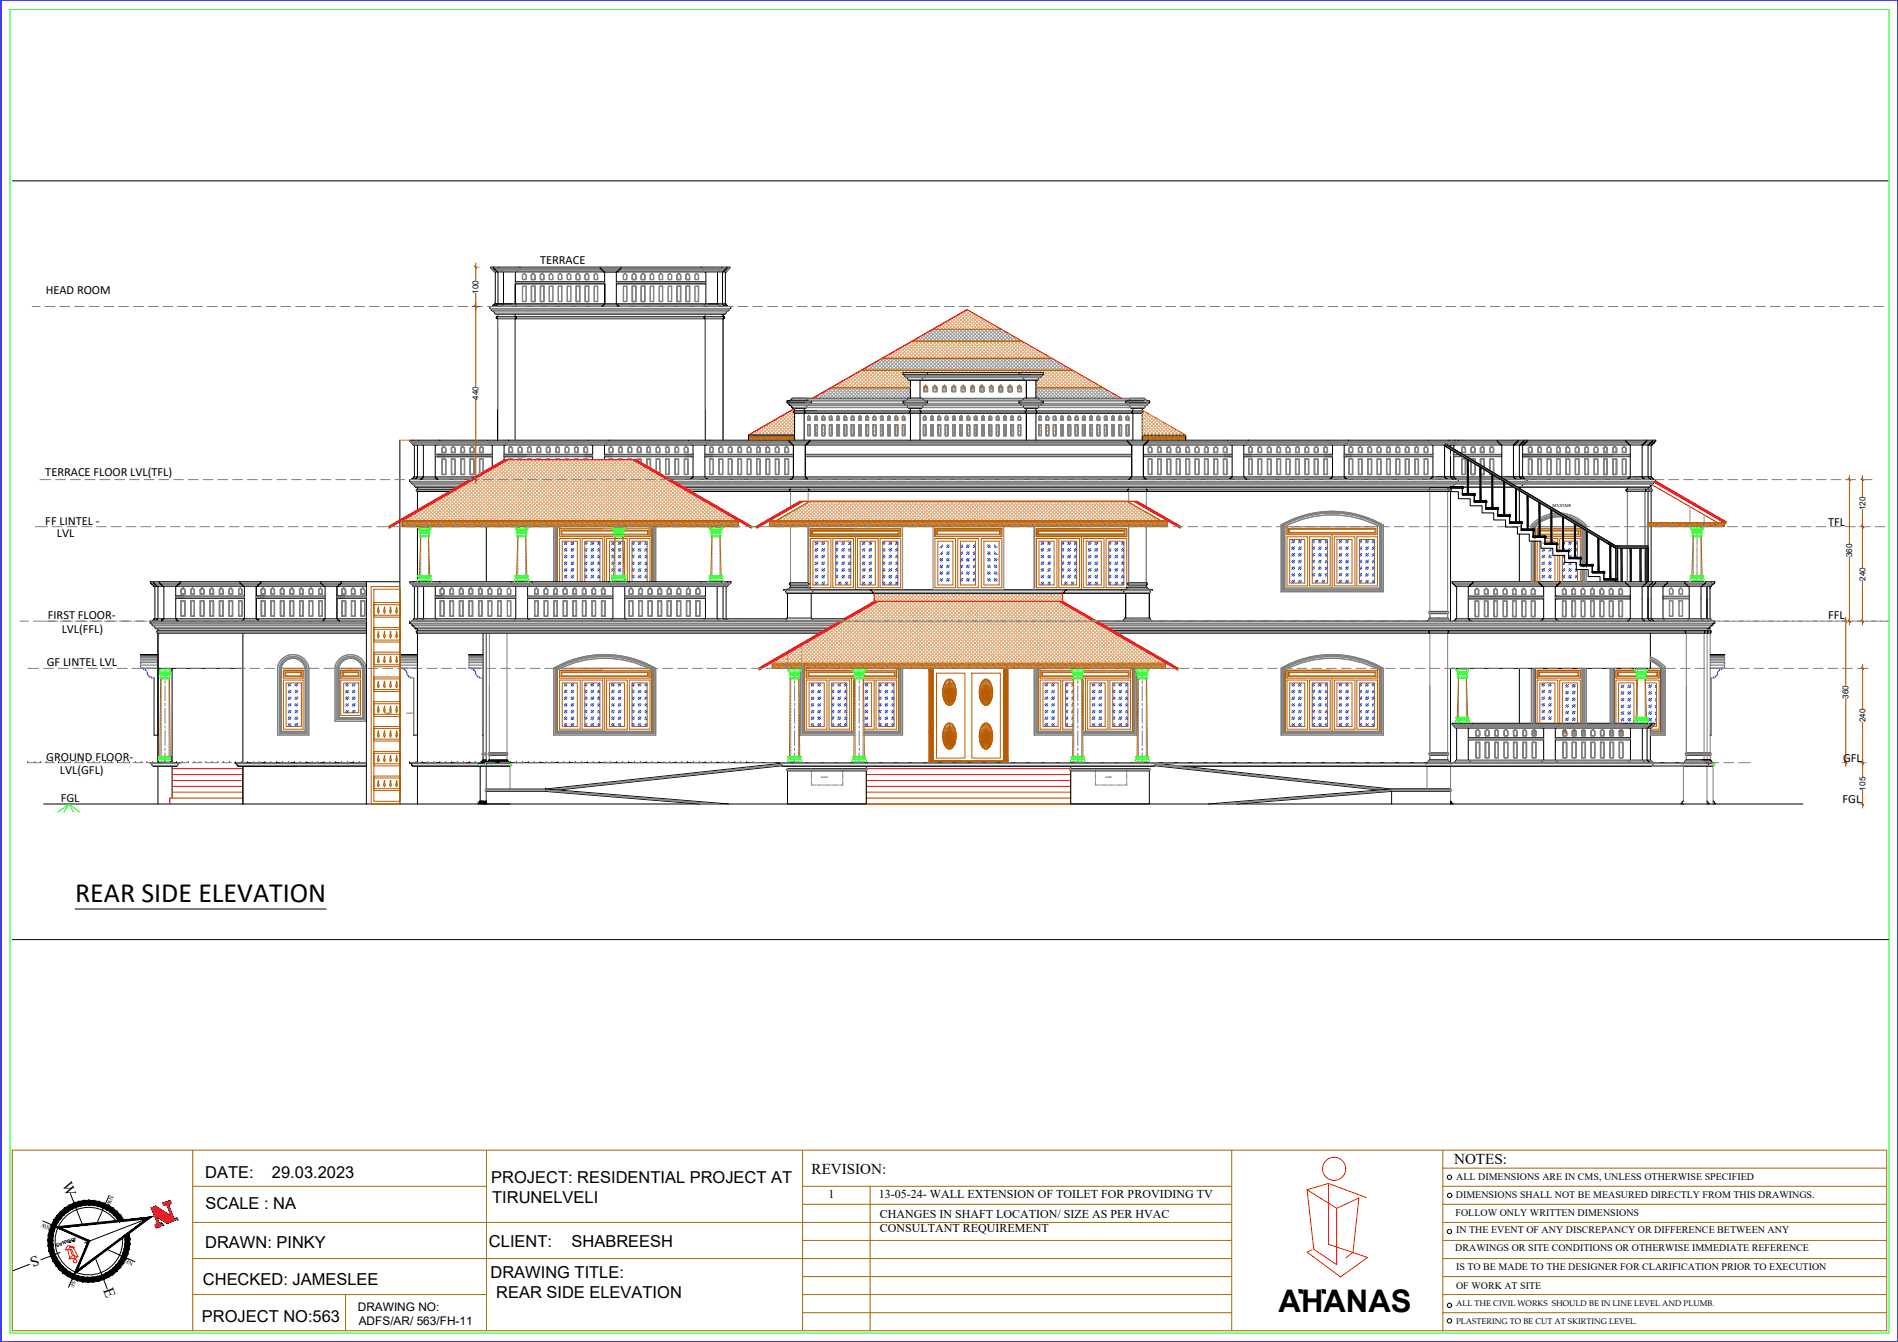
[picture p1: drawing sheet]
<svg xmlns="http://www.w3.org/2000/svg" width="420mm" height="297mm" viewBox="0 0 420 297" stroke-linecap="round" stroke-linejoin="round" font-family="sans-serif">
<defs><g id="words">
<text font-size="6.9" x="283" y="290.4">AHANAS</text>
<text font-size="6.2" x="16.6" y="199.6">REAR SIDE ELEVATION</text>
<g font-size="3.6">
<text x="45.4" y="260.7">DATE:</text>
<text x="60.2" y="260.7">29.03.2023</text>
<text x="108.8" y="261.8">PROJECT: RESIDENTIAL PROJECT AT</text>
<text x="45.5" y="267.6">SCALE : NA</text>
<text x="109" y="266.2">TIRUNELVELI</text>
<text x="45.4" y="276.3">DRAWN: PINKY</text>
<text x="108.2" y="276">CLIENT:</text>
<text x="126.5" y="276">SHABREESH</text>
<text x="44.9" y="284.3">CHECKED: JAMESLEE</text>
<text x="108.6" y="282.9">DRAWING TITLE:</text>
<text x="109.9" y="287.3">REAR SIDE ELEVATION</text>
<text x="44.7" y="292.7">PROJECT NO:563</text>
</g>
<g font-size="3.3">
<text x="321.9" y="257.5">NOTES:</text>
<text x="13.7" y="262" transform="rotate(69 13.7 262)">W</text>
<text x="179.7" y="259.9">REVISION:</text>
<text x="8.1" y="277.9" transform="rotate(159 8.1 277.9)">S</text>
<text x="22.8" y="285.6" transform="rotate(69 22.8 285.6)">E</text>
</g>
<g font-size="2.7">
<text x="119.5" y="58.4">TERRACE</text>
<text x="10.1" y="65.1">HEAD ROOM</text>
<text x="10" y="105.4">TERRACE FLOOR LVL(TFL)</text>
<text x="10" y="116.1">FF LINTEL -</text>
<text x="12.6" y="118.8">LVL</text>
<text x="404.7" y="116.4">TFL</text>
<text x="10.6" y="136.9">FIRST FLOOR-</text>
<text x="404.7" y="137.1">FFL</text>
<text x="13.7" y="140.1">LVL(FFL)</text>
<text x="10.4" y="147.5">GF LINTEL LVL</text>
<text x="10.2" y="168.4">GROUND FLOOR-</text>
<text x="13.3" y="171.3">LVL(GFL)</text>
<text x="408" y="168.7">GFL</text>
<text x="13.5" y="177.6">FGL</text>
<text x="407.9" y="177.8">FGL</text>
<text x="183.4" y="265.2">1</text>
<text x="194.6" y="265.2">13-05-24- WALL EXTENSION OF TOILET FOR PROVIDING TV</text>
<text x="194.8" y="269.6">CHANGES IN SHAFT LOCATION/ SIZE AS PER HVAC</text>
<text x="194.8" y="272.7">CONSULTANT REQUIREMENT</text>
</g>
<g font-size="2.6">
<text x="79.2" y="290.1">DRAWING NO:</text>
<text x="79.4" y="293.3">ADFS/AR/ 563/FH-11</text>
</g>
<g font-size="2.2">
<text x="322.4" y="261.2">ALL DIMENSIONS ARE IN CMS, UNLESS OTHERWISE SPECIFIED</text>
<text x="322.2" y="269.1">FOLLOW ONLY WRITTEN DIMENSIONS</text>
<text x="322.3" y="265.2">DIMENSIONS SHALL NOT BE MEASURED DIRECTLY FROM THIS DRAWINGS.</text>
<text x="322.3" y="272.9">IN THE EVENT OF ANY DISCREPANCY OR DIFFERENCE BETWEEN ANY</text>
<text x="322.2" y="277">DRAWINGS OR SITE CONDITIONS OR OTHERWISE IMMEDIATE REFERENCE</text>
<text x="322.3" y="281">IS TO BE MADE TO THE DESIGNER FOR CLARIFICATION PRIOR TO EXECUTION</text>
<text x="322.3" y="285.3">OF WORK AT SITE</text>
</g>
<g font-size="1.8">
<text x="106" y="65.1" transform="rotate(-90 106 65.1)">100</text>
<text x="106" y="88.5" transform="rotate(-90 106 88.5)">440</text>
<text x="413" y="112.9" transform="rotate(-90 413 112.9)">120</text>
<text x="410" y="123.3" transform="rotate(-90 410 123.3)">360</text>
<text x="413" y="128.6" transform="rotate(-90 413 128.6)">240</text>
<text x="409.2" y="154.7" transform="rotate(-90 409.2 154.7)">360</text>
<text x="413" y="159.9" transform="rotate(-90 413 159.9)">240</text>
<text x="413" y="175" transform="rotate(-90 413 175)">105</text>
<text x="322.3" y="289.1">ALL THE CIVIL WORKS SHOULD BE IN LINE LEVEL AND PLUMB.</text>
<text x="322.3" y="293">PLASTERING TO BE CUT AT SKIRTING LEVEL.</text>
</g>
<g font-size="1.3">
<text x="24.4" y="264.5" transform="rotate(113 24.4 264.5)">NW</text>
<text x="11.2" y="271.3" transform="rotate(-157 11.2 271.3)">SW</text>
<text x="29.6" y="279.3" transform="rotate(-156 29.6 279.3)">NE</text>
<text x="16" y="283.3" transform="rotate(114 16 283.3)">SE</text>
</g>
<g font-size="1.1">
<text x="343.7" y="112.3">MS STAIR</text>
<text x="16.7" y="273.7" transform="rotate(159 16.7 273.7)">AHANAS</text>
</g>
<g font-size=".6">
<text x="85.3" y="158.1">SHAFT</text>
<text x="90" y="158.1">SHAFT</text>
<text x="181.8" y="172.2">PLANT</text>
<text x="244.7" y="172.2">PLANT</text>
</g>
</g></defs>
<!-- layer: 0 -->
<g fill="none" stroke="#000" stroke-width=".22">
<path d="M2.8 40h415.3M109 59.7l.4 .5h.2M109.1 59.8l-.5-.4v-.3h53v.3h-.2l-.2 .4M109.2 59.1v.3h.2l.2 .4M109.6 59.7l.4 .5h.2v7.1l-.5 .5M110.4 59.1v.3h.2l.3 .4M110.8 59.7l.4 .5h.3v7.1h-.2M114.7 59.7l-.4 .5h-.2v7.1h.2M115.1 59.1v.3h-.2l-.2 .4M132.8 59.1v.3l.5 .4M133.2 59.7l.4 .5h.3v7.1l-.6 .5M137.1 59.7l-.4 .5h-.3v7.1l.5 .4"/>
<path d="M137.5 59.1v.3h-.2l-.2 .4M155.2 59.1v.3l.4 .4M155.6 59.7l.4 .5h.3v7.1h-.3M159.3 59.7l-.3 .5h-.2M159.8 59.1v.3h-.2l-.3 .4M160.5 59.7l-.2 .3M161 59.1v.3l-.4 .4M161.2 59.7l-.4 .5h-.2v7.1h.1M109.2 67.7l-.1 .1h52l-.1-.1M109.2 67.7h.1M109.2 67.7l-.1 .1h-.7v.5h.2l.2 .4 .5 .3 .1 .3M109.4 67.3l-.2 .4"/>
<path d="M109.4 69.3l.2 .2h50.9M109.6 67.3h49.3M109.6 60.2v7.1h-.2M109.6 60.2h51.2M110 70.1l-.1 .2 .3 .3M110.1 70.6h50.1M110.1 70h50.1M110.2 70l-.2 .2M110.2 69.5v.5M110.2 70.6v26.8M111.3 67.3l-.4 .5M113.4 67.3h-4"/>
<path d="M114 69.5l.2 .7M114.1 62.3h19.8M114.1 62.9h19.8M114.2 70.1l.1 .2-.3 .3v26.8M114.2 67.3l.4 .5M136.4 62.3h19.9M136.4 62.9h19.9M136.9 67.7l.1 .1M156 70.1l-.2 .2 .2 .1M156 70.4l.1 .2v26.8M156 67.3l-.3 .5M156.1 69.5l-.1 .7"/>
<path d="M156.8 67.3h3.9M158.8 60.2v7.1h.2M159 67.3l.4 .5M160.1 69.5l.1 .7M160.1 67.3l.4 .5M160.2 70.1l.1 .2-.1 .1M160.2 70.4l-.1 .2v26.8M160.3 60l-.4 .2v7.1h.2M160.7 67.3l.3 .4M160.7 69.3l-.2 .2h-.4M161 67.7l.1 .1h.7v.5h-.3l-.1 .4-.6 .3-.1 .3M91.1 98l.3 .3"/>
<path d="M91.1 98.1l-.4-.4v-.3h275.8v.3l-.4 .4M91.4 98.3l.3 .2v7.1h-.2M91.4 97.4v.3h.2l.2 .4M91.5 98.5h274.3M91.8 98l.2 .3M92 98.3l.4 .2v7.1h-.2M92.7 97.4v.3h.2l.2 .4M93.1 98l.2 .3M93.3 98.3l.4 .2v7.1h-.2M96.7 98.3l-.3 .2v7.1h.1M96.9 98l-.2 .3M97.4 97.4v.3h-.2l-.3 .4"/>
<path d="M108 97.4v.3l.4 .4M108.3 98l.3 .3M108.6 98.3l.4 .2v4.8M111.9 98.3l-.3 .2v3.3M112.2 98l-.3 .3M112.6 97.4v.3h-.2l-.2 .4M130.2 97.4v.3l.4 .4M130.6 98l.2 .3M130.8 98.3l.4 .2v3.3M134.2 98.3l-.4 .2v3.3M134.4 98l-.2 .3M134.8 97.4v.3h-.1l-.3 .4"/>
<path d="M152.4 97.4v.3l.4 .4M152.8 98l.2 .3M153 98.3l.4 .2v7.1h-.2M156.4 98.3l-.4 .2v7.1h.2M156.6 98l-.2 .3M157.1 97.4v.3h-.2l-.3 .4M174.2 88.7h79.9M174.5 89.2h5.2M174.6 97.4v.3h.2l.2 .4M174.9 89.7l.3 .1 .1 .3M175 98l.3 .3M175.3 98.3l.3 .2v7.1h-.2"/>
<path d="M175.3 88.2l-.4 .5h-.7v.5h.3l.4 .6M175.4 88.2l3.2 .1M175.7 91l-.1 .2 .3 .3M175.9 91l-.1 .1M175.9 96.3h-10.2v1.1M175.9 91.5v5.9M175.9 91h77.1M175.9 91.5h77.1M178.1 91l.2 .2-.2 .1M178.1 91.3l-.1 .2v5.9M178.4 90.4h-2.9l-.2-.2 .2 .2h.4v.6M178.6 88.2l.2 .3"/>
<path d="M178.6 98.3l-.3 .2v7.1h.1M178.8 98l-.2 .3M178.9 88.5l.1 .2h.7v.5h-.3l-.4 .6M178.9 89.7l-.2 .1-.3 .6h-.4l.1 .7M179.3 97.4v.3h-.2l-.2 .4M179.8 88.2l-4.5 .1h78.1M199.9 82.5h31.1v.4h-31.1zM200.2 89.2h4.9M200.2 82.9l.1 .5 .3 .2M200.5 89.7l.3 .1 .1 .3M200.5 83.5l.3 .1 .1 .3M200.7 88.5l-.1 .2h-.7v.5h.3l.4 .6"/>
<path d="M201 88.2l-.3 .3M201 90.2l.2 .2h2.5M201 83.9l.2 .3h28.5l.2-.3M201 88.2l3.3 .1M201.4 91l-.1 .2 .1 .1M201.4 91.3l.1 .2v5.9M201.5 90.4l-.1 .7M201.5 84.2v4M203.7 90.4l.1 .7M203.7 84.2v4M203.8 91l.1 .2-.2 .3v5.9M204.1 88.2l-3.1 .1"/>
<path d="M204.2 88.2l.4 .5h.7v.5h-.2l-.5 .6M204.3 90.2l-.3 .2h-.3M204.3 83.9l-.3 .3M204.6 89.7l-.3 .1-.1 .3M204.6 83.5l-.3 .1-.1 .3M205.1 82.9l-.2 .5-.3 .2M205.3 82.5v.4M225.6 82.5v.4M225.8 89.2h4.9M225.8 82.9l.2 .5 .2 .2M226.2 89.7l.3 .1 .1 .3M226.2 83.5l.3 .1 .1 .3"/>
<path d="M226.6 88.2l-.4 .5h-.6v.5h.2l.4 .6M226.6 90.2l.2 .2h2.5M226.6 83.9l.2 .3M226.7 88.2l3.2 .1M227.1 91l-.2 .2 .3 .3v5.9M227.2 90.4l-.1 .7M227.2 84.2v4M229.3 90.4l.1 .7M229.3 84.2v4M229.4 91l.2 .2-.3 .3v5.9M229.8 88.2l-3.2 .1M229.9 88.2l.4 .5h.7v.5h-.3l-.4 .6"/>
<path d="M230.2 89.7l-.2 .1-.3 .6h-.4M230.2 83.5l-.2 .1-.1 .3M230.7 82.9l-.2 .5-.2 .2M249.3 89.2h5M249.5 97.4v.3l.4 .4M249.8 89.7l.2 .1 .4 .6h2.5M249.9 98l.2 .3M249.9 88.5l-.1 .2h-.7v.5h.2l.2 .4 .3 .2M250.1 88.2l-.2 .3M250.1 98.3l.4 .2v7.1h-.2M250.6 91l-.1 .2 .3 .3v5.9M250.8 90.4l-.1 .7"/>
<path d="M252.9 90.4l.1 .7M252.9 96.3h9.6v1.1v-1.1M253 91l.1 .2-.2 .3v5.9M253.4 88.2l-3.3 .1M253.4 88.2l.4 .5h.7v.5l-.3 .1-.1 .3-.3 .2M253.5 98.3l-.4 .2v7.1h.2M253.7 98l-.2 .3M253.8 89.7l-.3 .1-.3 .6h-.3M254.1 97.4v.3l-.4 .4M271.7 97.4v.3l.4 .4M272.1 98l.3 .3M272.4 98.3l.4 .2v7.1h-.3"/>
<path d="M275.7 98.3l-.4 .2v7.1h.2M275.9 98l-.2 .3M276.4 97.4v.3l-.4 .4M294 97.4v.3l.3 .4M294.4 98l.2 .3M294.6 98.3l.4 .2v7.1h-.2M297.9 98.3l-.3 .2v7.1h.2M298.1 98l-.2 .3M298.6 97.4v.3l-.4 .4M316.2 97.4v.3l.4 .4M316.6 98l.2 .3M316.8 98.3l.4 .2v7.1h-.2"/>
<path d="M319.8 98.5v7.1h.2M319.8 98.5h.5l37.4 22.3M319.8 98.5v.2l37.9 22.7M319.8 98.7l37.9 22.7M320.2 98.3l-.4 .2M320.3 98.5l37.4 22.3M320.4 98l-.3 .3M320.8 97.4v.3l-.4 .4M321.1 99.4v6.2h.2M321.5 98.3l-.4 .2v.4M321.7 98l-.3 .3M321.8 99.9v5.7h.2"/>
<path d="M322.1 97.4v.3l-.4 .4M322.2 98.3l-.4 .2v.8M322.4 98l-.2 .3M322.8 97.4v.3h-.1l-.3 .4M331.4 97.4v.3l.4 .4M331.8 98l.3 .3M332.1 98.3l.3 .2v7.1h-.1M335.4 98.3l-.4 .2v7.1h.2M335.6 98l-.2 .3M336 97.4v.3l-.3 .4M336.7 98.3l-.4 .2v7.1h.3M336.9 98l-.2 .3"/>
<path d="M337.4 97.4v.3l-.5 .4M337.4 98.3l-.3 .2v7.1h.1M337.6 98l-.2 .3M338.1 97.4v.3h-.2l-.2 .4M359.9 97.4v.3l.4 .4M360.3 98l.2 .3M360.5 98.3l.4 .2v7.1h-.2M363.9 98.3l-.4 .2v7.1h.2M364.1 98l-.2 .3M364.5 97.4v.3h-.1l-.3 .4M365.2 98.3l-.4 .2v7.1h.2M365.4 98l-.2 .3"/>
<path d="M365.8 97.4v.3h-.1l-.3 .4M365.9 98.3l-.4 .2v7.1h.2M366.1 98l-.3 .3M91.3 107.2l.3 .1 .1 .3M91.4 105.9h.1M91.5 105.6l-.4 .6M91.7 105.6h13.3M91.7 107.6l.2 .3h9.1M92.2 105.6l-.3 .6M92.3 108.4l-.2 .1 .2 .2M92.3 108.7l.1 .1M92.4 108.3l-.1 .1"/>
<path d="M92.4 107.9v.4M92.4 108.8v4M92.4 116.6v12.2M92.4 108.3h7.9M92.4 108.8h7M93.6 105.6l-.4 .6M96.4 101.1h12.6M96.4 100.6h12.6M96.5 105.6l.2 .3M96.8 105.9l.1 .3M104 106.2h-13.3v.4h.2l.5 .6M107.7 116.6v12.2"/>
<path d="M111.6 101.1h19.6M111.6 100.6h19.6M133.8 101.1h19.6M133.8 100.6h19.6M147.5 105.6h177.3M148.5 106.2h176.3M151.4 107.9h169.7M153.1 108.8h168M153.2 105.6l-.3 .6M156 101.1h19.6M156 100.6h19.6M156.2 105.6l.4 .6"/>
<path d="M174.9 108.4l-.2 .1 .3 .3M175 108.3l-.1 .1M175.5 105.6l-.4 .6M178.3 101.1h72.2M178.3 100.6h72.2M178.4 105.6l.3 .3M178.7 105.9l.1 .3M178.9 108.3l.1 .1M179 108.4l.2 .1-.3 .3M249.7 108.4l-.1 .1 .3 .3M249.9 108.3l-.2 .1M250.3 105.6l-.4 .6"/>
<path d="M253.1 101.1h19.7M253.1 100.6h19.7M253.3 105.6l.4 .6M253.7 108.3l.2 .1M253.9 108.4l.1 .1-.3 .3M272.5 105.6l-.3 .6M275.3 101.1h19.7M275.3 100.6h19.7M275.5 105.6l.3 .3M275.8 105.9l.1 .3M294.5 105.9l-.1 .3M294.8 105.6l-.3 .3"/>
<path d="M297.6 101.1h19.6M297.6 100.6h19.6M297.7 105.6l.5 .6M316.4 108.4l-.2 .1 .3 .3M316.5 108.3l-.1 .1M317 105.6l-.4 .6M320 105.6l.2 .3M320.3 105.9l.1 .3M320.6 108.4l.1 .1-.1 .2M320.6 108.4l-.1-.1h.7v.1M321.1 108.8v28.7l-.3-.1M321.1 101.1h.1"/>
<path d="M321.1 100.6h.1M321.1 107.9h.1M321.1 107.7h2.6v.3h-2.6zM321.1 108.8h1.7v1.6h2.7v1.6h2.6v1.5h2.6v1.6h2.6v1.6h2.6v1.5h2.6v1.6h2.6v1.6h2.6v1.5h2.7v1.6h2.6v1.6h2.6v1.5h2.6v1.2M321.1 107.7v.6h-168.9M321.1 107.7h2.8v.3M321.2 108.4l.2 .1-.2 .3h-.7l.1-.1M321.3 105.6l.4 .6M321.7 105.6h.1M321.8 101.1h2.1M321.8 100.6h1.2M322 105.6l.2 .3"/>
<path d="M322.1 105.9h.1M322.1 106h.1M322.2 105.9l.2 .3M322.8 106.2v.4h-.2l-.1 .4-.6 .3-.1 .3M323.7 107.9h.1M323.7 109.3h2.6v.2h-2.6zM323.7 108h-2.6h2.6v1.5h2.6v1.6h2.6v1.6h2.7v1.5h2.6v1.6h2.6v1.6h2.6v1.5h2.6v1.6h2.6v1.6h2.6v1.5h2.6v1.6h2.7v1.6h2.5v1.5h2.7v.5v-8M323.7 107.7h.2v.3h-.2zM323.7 107.9h1.1M323.7 107.7v1.6M323.7 109.3h2.8v.2M323.7 109.5h2.6"/>
<path d="M323.9 100.6h8.5M324.7 101.1h7.7M324.8 101.7v7.6h.2v-7.5M325 105.6h2.6M325 107.9h2.6M325 106.2h2.6M326.3 110.9h2.6v.2h-2.6zM326.3 109.3h.2v.2h-.2zM326.3 109.3v1.6M326.3 110.9h2.8v.2M326.3 111.1h2.6M327.6 103.4v7.5h.2v-7.4"/>
<path d="M327.8 105.6h2.4M327.8 107.9h2.4M327.8 106.2h2.4M328.9 112.4h2.7v.3h-2.7zM328.9 110.9h.2v.2h-.2zM328.9 110.9v1.5M328.9 112.4h2.8v.3M328.9 112.7h2.7M330.2 104.9v7.5h.3v-7.3M330.5 105.6h.8M330.5 107.9h2.4M330.5 106.2h1.8"/>
<path d="M331.6 114h2.6v.2h-2.6zM331.6 112.4h.1v.3h-.1zM331.6 112.4v1.6M331.6 114h2.7v.2M331.6 114.2h2.6M332 105.9h.1M332 105.9l-.1 .3M332.2 105.6h33.4M332.9 106.5v7.5h.2v-7.4M333.1 107.9h2M333.1 105.6h4M333.1 106.2h33.4v.4h-.3l-.4 .6"/>
<path d="M334.2 115.6h2.6v.2h-2.6zM334.2 114h.1v.2h-.1zM334.2 114v1.6M334.2 115.6h2.8v.2M334.2 115.8h2.6M335.2 105.6l.4 .6M335.5 108.1v7.5h.2v-7.4M336.3 108.6v7.2M336.3 118.2v10.6M336.5 105.6l.3 .3M336.8 117.1h2.6v.3h-2.6zM336.8 115.6h.2v.2h-.2z"/>
<path d="M336.8 117.4h2.8v-.3h-.2v1.6M336.8 115.6v1.5M336.8 117.1h2.8v.3M336.8 105.9h.1M336.8 105.9l.1 .3M337 105.6l.4 .6h.7v.4l-.4 .2v.2l-.3 .2M337.1 107.6l-.3 .3h-.5v.2M337.1 101.1h23.8M337.1 100.6h23.8M337.2 105.6l.4 .6M337.4 107.2l-.3 .1-.1 .3M338.1 109.6v7.5h.2v-7.3"/>
<path d="M339.4 118.7h2.6v.2h-2.6zM339.4 118.7h2.8v.2M339.4 118.9h2.6M339.8 116.6v2.3M339.8 119.8v9M340.7 111.2v7.5h.2v-7.4M342 118.7h.2v.2h-.2zM342 118.7v1.6M343.3 112.8v7.5h.2v-7.4M345.9 114.3v7.5h.2v-7.3M348.5 115.9v7.5h.2v-7.4M350.3 117v8"/>
<path d="M351.2 117.5v7.5h.2v-7.4M353.7 119v7.5h.2v-7.3M360.1 108.4l-.1 .1 .1 .3h5.4M360.3 108.3l-.2 .1M360.3 107.9v.4M360.3 108.3h5.2M360.5 105.9l-.2 .3M360.7 105.6l-.3 .3M363.6 105.6l.5 .6M364.2 108.3l.1 .1M364.3 108.4l.1 .1-.2 .3M364.8 107.9l.2 .5"/>
<path d="M364.9 108.4l.2 .1-.2 .2M365 108.7l-.2 .1v20M365 105.6l.2 .3M365.3 105.9l.1 .3M365.4 107.6l-.2 .3h-29.2M365.5 108.3l.1 .1M365.5 107.3v1M365.5 108.8v6.9M365.5 116.6v12.2M365.6 108.4l.2 .1-.2 .2M365.6 108.7l-.1 .1M365.7 105.6l.4 .6"/>
<path d="M365.8 107.2l-.3 .1-.1 .3M33.5 137.9l.4 .6M33.9 138.5l.2 .1 .1 .3M34 128.8v.3h.2l.5 .7h.3v7.1l-.2 .1M34 129.8h47.1M34.1 137l-.4 .5M34.2 136.9h46.9M34.3 138.9l.2 .3h46.6M34.8 137l-.4 .5M34.8 139.7l-.1 .1 .1 .2M34.8 139.6h46.3M35 139.2l-.2 .5"/>
<path d="M35.3 128.8v.3l.4 .3M35.7 129.4l.3 .4h.3v7.1l-.2 .1M35.8 137.3h.1M35.8 137.3l-.1 .2M36.1 137l-.3 .3M38.9 132.4h15.2M38.9 131.9h15.2M39 137l.3 .3M39.3 137.3l.2 .2M39.5 129.4l-.4 .4h-.2v7.1l.2 .1M39.9 128.8v.3l-.4 .3M53.1 128.8v.3l.4 .3"/>
<path d="M53.5 129.4l.4 .4h.2v7.1l-.2 .1M53.9 137l-.3 .5M56.7 132.4h15.3M56.7 131.9h15.3M56.9 137l.3 .3M57.1 129.7l-.4 .1v7.1l.2 .1M57.2 137.3h.1M57.2 137.3l.1 .2M57.7 128.8v.3l-.6 .6M71 128.8v.3l.4 .3M71.3 129.4l.3 .3M71.5 137.3l-.1 .2"/>
<path d="M71.6 129.7l.4 .1v7.1l-.2 .1M71.7 137l-.2 .3M74.6 132.4h6.5M74.6 131.9h6.5M74.7 137l.4 .5M75 129.7l-.4 .1v7.1l.2 .1M75.2 129.4l-.3 .3M75.6 128.8v.3l-.4 .3M81.1 137.5h-47.9v.4h47.9M88.5 128.8h-55.2v.3h.2l.5 .7h.3v7.1l-.2 .1M90.7 137.9h.1M90.7 137.9h.2l.5 .6"/>
<path d="M90.7 137.5v.4M91.1 129.4l.4 .4h.2M91.1 129.4l-.4-.3v-.3h71.1v.3h-.2l-.1 .2-.3 .2-.2 .3h-.3v7.1l.3 .1M91.3 138.5l.3 .1 .1 .3M91.4 128.8v.3l.5 .3M91.6 137l-.4 .5h94.7M91.7 136.9h82.5M91.7 129.8v7.1l-.1 .1M91.7 138.9l.2 .3h91.1M91.7 129.8h69.3M91.8 129.4l.4 .4h.3v7.1M92.2 137l-.3 .5"/>
<path d="M92.3 139.7l-.2 .1 .2 .2M92.4 139.6l-.1 .1M92.4 139.2v.4M92.4 139.6h89.8M92.8 128.8v.3h.2l.5 .7h.3v7.1l-.2 .1M93.6 137l-.4 .5M93.7 136.9l-1.5 .1M96.4 132.4h17.8M96.4 131.9h17.8M96.5 137l.4 .5M96.7 129.7l-.3 .1v7.1l.2 .1M96.9 129.4l-.2 .3"/>
<path d="M97.4 128.8v.3l-.4 .3M113.2 128.8v.3h.1l.7 .7h.2v7.1l-.2 .1M114 137l-.4 .5M116.8 132.4h18.9M116.8 131.9h18.9M117 137l.2 .3M117.3 137.3h.1M117.3 137.3v.2M117.8 128.8v.3l-.6 .4-.1 .3h-.3v7.1l.2 .1M134.7 128.8v.3l.4 .3M135.1 129.4l.4 .4h.2v7.1l-.2 .1M135.5 137l-.4 .5"/>
<path d="M138.3 132.4h17.9M138.3 131.9h17.9M138.4 137l.3 .3M138.7 129.7l-.4 .1v7.1l.2 .1M138.7 137.3l.2 .2M139.3 128.8v.3l-.7 .6M155.1 128.8v.3h.2l.4 .6M155.8 129.7l.4 .1v7.1l-.2 .1M156 137l-.4 .5M158.9 137l.3 .3M159.2 137.3l.1 .2M159.8 128.8v.3l-.6 .4-.2 .3h-.2v7.1l.2 .1"/>
<path d="M160.2 137l.3 .3M160.4 129.7l-.3 .1v7.1l.2 .1M160.5 137.3h.1M160.5 137.3l.1 .2M160.9 137l.3 .3M161.1 128.8v.3l-.7 .6M161.2 137.3l.1 .2M173.6 130.7l-.1-.2h81.6l-.1 .2M173.6 130.7l.2 .1 .1 .3M173.8 137.4v.1M173.9 137.4l-.1 .1h.5M173.9 131.1l.3 .2h80.2"/>
<path d="M174.2 136.9l-.3 .4M174.2 136.8v.2M174.3 136.8l-.1 .2M174.3 131.3v5.5M174.3 136.8h5.3M174.8 130l-.4 .5M174.9 129h4.1M174.9 129.5h4.1M175 129a.28 .28 0 0 0-.3 .3 .28 .28 0 0 0 .3 .2M178.9 129a.28 .28 0 0 1 .3 .3 .28 .28 0 0 1-.3 .2M178.9 129.9l.2 .1M179 129.9l-4.2 .1"/>
<path d="M179.1 130l.4 .5M179.6 136.8l.4 .5M179.6 131.3v5.5M179.7 136.9h7.2M180 137.4l.1 .1h-.5M180 131.1l-.3 .2M180.3 130.7l-.3 .1-.1 .3M180.4 130.5l-.1 .2M192.7 130.5v.2M192.7 130.7l.3 .1 .1 .3M193.1 131.1l.2 .2M235.6 131.1l-.2 .2"/>
<path d="M236 130.7l-.3 .1-.1 .3M236.1 130.5l-.1 .2M242.9 137.5h136.7v.4l-.3 .1-.1 .3-.6 .3-.3 .6M245.8 139.2h132.8M246.5 139.6h132.2M248.3 130.5l.1 .2M248.4 130.7l.3 .1 .1 .3M248.7 137.4v.1M248.8 137.4l-.1 .1h.5M248.8 131.1l.2 .2M248.9 137.1l-.1 .2M249 136.9l-.1 .2"/>
<path d="M249 136.8v.2M249.2 136.8l-.2 .2M249.2 131.3v5.5M249.2 136.8h5.2M249.4 130.3h.1M249.4 130.3l-.1 .2M249.6 130l-.2 .3M249.7 129h4.2M249.8 129.5h4M249.9 129a.28 .28 0 0 0-.3 .3 .28 .28 0 0 0 .3 .2M253.7 129a.28 .28 0 0 1 .3 .3 .28 .28 0 0 1-.3 .2M253.7 129.9l.3 .1"/>
<path d="M253.8 129.9l-4.2 .1M253.9 130l.4 .5M254.4 136.8l.2 .2M254.5 136.9l.1 .2M254.6 131.1l-.2 .1v5.6M254.7 137.1l.1 .2M254.8 137.4l.1 .1h-.5M255 130.7l-.3 .1-.1 .3M316.1 137.4l-.2 .1M316.2 137.1l-.1 .2M316.4 139.7l-.2 .1 .3 .4M316.4 135.3h4.2"/>
<path d="M316.4 135.8h4.1M316.5 139.6l-.1 .1M320.5 139.6l.1 .1M320.6 136.9l.1 .2M320.6 139.7l.1 .1-.1 .2M320.6 140l-.1 .2M320.6 137v-.2h-4.2l-.1 .3M320.7 137.1l.1 .2M322.2 129.8h56.6M322.2 137l-.3 .5M322.5 136.9l-.3 .1M322.5 136.9h56.2"/>
<path d="M325 132.5h16.7M325 132h16.7M325.2 137l.3 .3M325.4 129.7l-.4 .1v7.1l.2 .1M325.5 137.3l.1 .2M325.6 129.4l-.2 .3M326.1 128.8v.3l-.4 .3M340.7 129l.4 .4M340.7 128.8v.3l.4 .3M341 129.4l.3 .3M341.3 129.7l.4 .1v7.1l-.2 .1M341.5 137l-.4 .5"/>
<path d="M342 120.3h2.6v.2h-2.6zM342 120.3h2.8v.2M342 120.5h2.6M344.3 132.5h16.6M344.3 132h16.6M344.5 137l.2 .3M344.6 121.8h2.6v.3h-2.6zM344.6 120.3h.2v.2h-.2zM344.6 120.3v1.5M344.6 121.8h2.8v.3M344.6 122.1h2.6M344.7 129.7l-.4 .1v7.1l.2 .1"/>
<path d="M344.8 137.3l.1 .2M344.9 129.4l-.3 .3M345.3 129.1l-.4 .3M345.3 128.8v.3l-.4 .3M347.2 123.4h2.6v.2h-2.6zM347.2 121.8h.2v.3h-.2zM347.2 121.8v1.6M347.2 123.4h2.8v.2M347.2 123.6h2.6M349.8 125h2.7v.2h-2.7zM349.8 123.4h.2v.2h-.2zM349.8 123.4v1.6"/>
<path d="M349.8 125h2.8v.2M349.8 125.2h2.7M350.3 126.1v2.7M352.5 126.5h2.5v.3h-2.5zM352.5 125h.1v.2h-.1zM352.5 125v1.5M352.5 126.5h2.7v.3M352.5 126.8h2.5M355 128.1h2.7v.2h-2.7zM355 126.5h.2v.3h-.2zM355 126.5v1.6M355 128.1h2.8v.2"/>
<path d="M355 128.3h2.7M356.4 120.6v7.5h.2v-7.4M357.7 128.1h.1v.2h-.1zM357.7 120.8l-1.6-.9v.5l1.6 1M357.7 120.8h7.1M357.7 121.4h7.1M358.1 120.8v8M358.9 121.4v7.4M359.1 121.4v7.4M359.8 128.8v.3l.5 .3M360.2 129.4l.3 .3M360.5 129.7l.4 .1v7.1l-.2 .1"/>
<path d="M360.7 137l-.4 .5M360.9 121.4v7.4M361.1 121.4v7.4M363.1 121.4v7.4M363.3 121.4v7.4M363.6 137l.5 .5M364.4 121.4h.4v7.4h-.4zM364.4 121.4v7.4M364.5 128.8v.3l-.6 .4-.2 .3h-.2v7.1l.2 .1M364.8 129.8v7.1l.2 .1M365 137l.2 .3M365.3 137.3l.1 .2"/>
<path d="M365.7 137l.4 .5M365.8 128.8v.3l-.6 .4-.2 .3h-.2M366.5 128.8v.3l-.6 .4-.1 .3h-.3v7.1l.2 .1M368.1 132.5h5.8M368.1 132h5.8M368.3 137l.4 .5M368.5 129.7l-.4 .1v7.1l.2 .1M368.7 129.4l-.2 .3M369.1 128.8v.3l-.4 .3M372.9 128.8v.3l.4 .3M373.1 139.7l-.1 .1 .3 .4M373.2 139.6v.1"/>
<path d="M373.3 129.4l.4 .4h.2v7.1l-.1 .1M373.8 137l-.4 .5M376.7 137l.3 .3M376.9 129.7l-.3 .1v7.1l.2 .1M377 137.3h.1M377 137.3l.1 .2M377.2 139.6l.2 .1M377.3 139.7l.2 .1-.2 .2M377.4 140l-.2 .2M377.6 128.8v.3l-.7 .6M377.9 139.6l.1 .1M378 139.7l.2 .1-.2 .2"/>
<path d="M378 137l.3 .3M378.3 137.3l.1 .2M378.4 129.4l-.3 .4h-.2v7.1l.2 .1M378.6 139.6l.1 .1M378.7 139.7l.1 .1-.1 .4h-131.3M378.7 137l.4 .5M378.9 128.8v.3l-.4 .3M379.2 129.4l-.4 .4h-.3v7.1l.3 .1M379.2 129.4l.4-.3v-.3h-58.2v.3h.3l.5 .7h.3v7.1M31.1 147.9h.6M31.1 144.9h3.9M34.8 140l.2 .2v28.6"/>
<path d="M34.8 140.2h46.3M35 147.9h18.8M38.1 147.9v20.9M53.8 140.2v28.6M88.5 147.9h.7M88.5 144.9h3.9M92.3 140l.1 .2v28.6M92.3 140.2h89M103.8 147.9h.6M103.8 144.9h3.1M106.9 140.2v26.5M107.7 140.2v34.5h13"/>
<path d="M336.3 147.9v12.2M339.8 147.9v12.2M350.3 147.9v12.2M357.3 147.9v12.2M365.3 140.2v7.7h-44.2v21M367.7 147.9v14h-2.4M378 140l-.1 .2M378.6 144.9h3.2M381.2 147.9h.6M9.7 178h389.4M33.3 169l.3 .1 .1 .3M33.3 169l-.1-.2h6.6l-.4 .6"/>
<path d="M33.7 169.4l.2 .3h5.3l.2-.3M34.1 162.7h.9M35 169.7v8.3M38.1 169.7v6.9M52.1 169l.3 .1v.3M52.5 169.4l.2 .3 28.4-.1M53.8 169.7v8.3M81.1 168.8h-29.1l.1 .2M91.4 169.6h21.5M91.6 162.7h.8M92.4 169.4v8.6M105.9 168.8l7 .1"/>
<path d="M106 177.6l-.1 .2M106 168.9l.1 .1M106.1 169.4v.2M106.2 177.4l-.2 .2h1.7M106.2 177.3h1.5l-.3 .3M106.2 177.4h1.5M106.3 169.6v7.7M106.6 168.5l-.1 .2M106.8 168.3l-.1 .2h1M106.8 168.3h.9M106.8 162.7h.1M106.9 167.2v1"/>
<path d="M107 177.3h-.8v.1M107.3 177.8l-.2 .2h.6M107.4 177.6l-.2 .2M107.5 169.4v.2M107.7 168.2h-.9v.1M107.7 168.8l.1-.1h4.9v.1M107.7 177.8h-2v.2h7.2M107.7 168.7h-1.3v.1M108 168.5l-.1 .2M108.2 168.3l-.2 .2h4.5M108.2 168.3v-.1h4.2v.1M108.2 166.7h4.2"/>
<path d="M108.2 168.3h4.2M108.2 167.2h4.1M112.3 168.3l.1 .2M112.5 168.5l.1 .2M113.1 169.4v.2M120.7 175.2l34.2 2.8M120.7 174.7h.1M120.7 175.2h-13v2.7M120.9 174.7l40.4 3.3M172.6 168.8l.5 .6M172.7 169l-52 5.7M173.1 169.4l.1 .1"/>
<path d="M173.2 169.5l.1 .2h82.2l.1-.2M173.2 169.5l-49.7 5.4M174.3 170.6h17.5v7.4h-17.5zM174.3 170.6v7.4M191.8 169.7v.4h-17.5M237 170.6h17.4v7.4h-17.4zM237 169.7v.4h17.4M255.6 169.5l49.7 5.4M255.7 169.4l-.1 .1M256.1 169l-.3 .1-.1 .3M256.1 169l52 5.7h13M256.2 168.8v.1"/>
<path d="M307.9 174.7l-40.4 3.3M308.1 175.2h13v2.8h.5v-.2h-.5M308.1 175.2v2.8M308.1 175.2l-34.2 2.8M315.7 169.6h5.4M316.1 168.7l-.2 .2M316.2 168.5l-.1 .1M316.4 166.7h4.2M316.4 167.2h4.1M320.6 168.3l.1 .2M320.6 168.3v-.1h-4.2l-.1 .3M320.7 168.5l.1 .1"/>
<path d="M320.8 168.7l.3 .1M321.1 177.3l.1 .1M321.1 177.6h.3l.1 .2M321.1 177.4h.1M321.2 177.4l.1 .2M321.3 168.9l-65.2 .1M321.8 160.8l-.1-.3-.3-.1v-.3h45v.3h-.2l-.3 .4M321.8 160.7l.4 .4h.3M322.2 168.3l-.3 .5M322.5 168.3h-.3M322.5 161.1v7.2M322.5 161.1h42.8"/>
<path d="M322.5 168.3h42.8M325 163.8h16.7M325 163.3h16.7M325.2 168.3l.3 .3M325.4 161l-.4 .1v7.2h.2M325.5 168.6l.1 .2M325.6 160.7l-.2 .3M326.1 160.1v.3l-.3 .1-.1 .3M339.8 161.7l.1 .2M340.7 160.1v.3h.1l.3 .4M341 160.7l.3 .3M341.3 161l.4 .1v7.2h-.2"/>
<path d="M341.5 168.3l-.4 .5M344.3 163.8h16.6M344.3 163.3h16.6M344.5 168.3l.2 .3M344.7 161l-.4 .1v7.2h.2M344.8 168.6l.1 .2M344.9 160.7l-.3 .3M345.3 160.1v.3l-.4 .4M346.1 161.9h.6M348.1 161.9h.7M350.3 161.8l-.1 .1M358.6 161.9h.6"/>
<path d="M359.9 160.1v.3h.2l.2 .4M360.3 160.7l.3 .3M360.6 161l.3 .1v7.2h-.1M360.8 168.3l-.4 .5M363.7 168.3l.3 .3M363.9 161l-.3 .1v7.2h.2M364 168.6h.1M364 168.6l.1 .2M364.1 160.7l-.2 .3M364.6 160.1v.3l-.4 .4M364.8 168.3l.3 .3M365.1 168.6l.1 .2"/>
<path d="M365.2 160.7l-.3 .4h-.3v7.2h.2M365.3 168.3h.2M365.3 161.1v7.2M365.5 168.3l.4 .5M365.7 160.1v.3l-.3 .1-.1 .3M365.9 160.7l-.3 .4h-.3M365.9 169.4l-.2 .3h-103.7M366.3 169l-.3 .1-.1 .3M366.4 168.8l-.1 .2M372.2 177.8l-.1 .2h.6M372.5 169.6h6.7M372.7 177.3l-.5 .5"/>
<path d="M372.9 168.7l-.2 .2h6.5M373 168.5l-.1 .1M373.2 166.7h5.5M373.2 167.2h5.5M376.6 168.2h2.1l.3 .4M377.2 168.2h1.4M377.3 168.3l.1 .2M377.4 168.3v-.1h-4.2l-.2 .3M377.5 168.5l.1 .1M377.6 168.7l.3 .2M377.9 177.3l.3 .5M378.2 177.8l.2 .2h-.5"/>
<path d="M378.5 168.9l-.3 .2M378.6 168.8v.1M378.6 162.7h.2M379 168.7l.2 .1h-288.5l.3 .3 .4 .6M379.2 177.3h.2l.1 .3M379.5 177.6l.1 .2M379.6 177.8l.2 .2h-.6M2.8 208h415.3M15.4 274.9l.1 .1zM16.2 274.6l.1 .1zM287.6 285.5h.6v.7h-.6zM292.7 285.5h.7v.7h-.7z"/>
<circle cx="320.9" cy="272.6" r=".49"/>
<circle cx="320.9" cy="260.6" r=".49"/>
<circle cx="320.9" cy="264.6" r=".49"/>
<circle cx="320.9" cy="288.9" r=".49"/>
<circle cx="320.9" cy="292.4" r=".49"/>
</g>
<!-- layer: ADFS_WALL -->
<g fill="none" stroke="#f0f" stroke-width=".22">
<path d="M105.3 59.1h.9M104.4 67.8h1.8M108.4 67.8h1.8M104.4 106.2h.9M156 105.6v.6M170.4 115.3h1.4M257 115.3h1.4M275.3 105.6v.6M408.5 106.2h.9M411.4 116.6h1.8M412.3 106.2h.9M92.4 139.2v.4"/>
<path d="M407.7 137.5h1.7M411.4 137.5h.9M31.2 144.9v3M31.7 147.9v.3h.4v.2a1.04 1.04 0 0 1 .6 1l.3 .3v.2h.4v.2h.7M31.8 147.9h.1M31.8 147.9v.2h.4v.2l.3 .2 .2 .7 .4 .6h.4v.2h.6v12.7M35 144.9h-3.9v3h.7M88.6 144.9v3M89.2 147.9v.3h.4v.2a1.04 1.04 0 0 1 .5 1l.4 .3v.2h.4v.2h.7M89.2 147.9h.1M89.2 147.9v.2h.5v.2l.3 .2 .2 .8 .4 .5h.4v.2h.6v12.7M92.4 144.9h-3.9v3h.7"/>
<path d="M103.8 144.9v3M104.4 147.9v.3h.4v.2a1.04 1.04 0 0 1 .6 1l.3 .3v.2h.4v.2h.7M104.5 147.9h.1M104.5 147.9v.2h.4v.2l.3 .2 .2 .7 .4 .6h.4v.2h.6v12.7M106.9 144.9h-3.1v3h.7M378.6 144.9h3.2v3h-.7M381.1 147.9h.1M381.1 147.9v.2h-.5v.2l-.4 .4v.6l-.4 .5h-.5v.2h-.5v12.7M381.2 147.9v.3h-.5v.2l-.3 .3a.91 .91 0 0 1-.5 1v.2h-.5v.2h-.6M381.7 144.9v3M412.3 147.9h.9M38.1 168.8h1.7"/>
<path d="M105.7 177.4v.6M172.6 168.8h1.7M254.4 168.8h1.8M308.1 174.7h.1M341.7 168.3v.5M407.7 168.8h.9M411.4 168.8h1.8M411.4 178h.9"/>
</g>
<g fill="none" stroke="#808080" stroke-width=".22">
<path d="M7.2 67.8h1.7M9.9 67.8h2.2M13.3 67.8h2.1M16.5 67.8h2.2M19.8 67.8h2.1M23 67.8h2.2M26.3 67.8h2.1M29.5 67.8h2.3M32.8 67.8h2.2M36.1 67.8h2.2M39.3 67.8h2.2M42.6 67.8h2.2"/>
<path d="M45.9 67.8h2.1M49.1 67.8h2.2M52.4 67.8h2.2M55.7 67.8h2.1M58.9 67.8h2.2M62.2 67.8h2.2M65.4 67.8h2.2M68.7 67.8h2.2M72 67.8h2.2M75.3 67.8h2.1M78.5 67.8h2.2M81.8 67.8h2.1"/>
<path d="M85 67.8h2.2M88.3 67.8h2.2M91.6 67.8h2.2M94.8 67.8h2.2M98.1 67.8h2.2M101.4 67.8h2.1M104.6 67.8h2.2M107.9 67.8h2.2M111.2 67.8h2.1M114.4 67.8h2.2M117.7 67.8h2.2M120.9 67.8h2.2"/>
<path d="M124.2 67.8h2.2M127.5 67.8h2.2M130.8 67.8h2.1M134 67.8h2.2M137.3 67.8h2.1M140.5 67.8h2.2M143.8 67.8h2.2M147.1 67.8h2.2M150.3 67.8h2.2M153.6 67.8h2.2M156.9 67.8h2.1M160.1 67.8h2.2"/>
<path d="M163.4 67.8h2.2M166.7 67.8h2.1M169.9 67.8h2.2M173.2 67.8h2.2M176.4 67.8h2.2M179.7 67.8h2.2M183 67.8h2.2M186.3 67.8h2.1M189.5 67.8h2.2M192.8 67.8h2.1M196 67.8h2.2M199.3 67.8h2.2"/>
<path d="M202.6 67.8h2.2M205.8 67.8h2.2M209.1 67.8h2.2M212.3 67.8h2.2M215.6 67.8h2.2M218.9 67.8h2.2M222.2 67.8h2.1M225.4 67.8h2.2M228.7 67.8h2.1M231.9 67.8h2.2M235.2 67.8h2.2M238.5 67.8h2.2"/>
<path d="M241.7 67.8h2.2M245 67.8h2.2M248.3 67.8h2.1M251.5 67.8h2.2M254.8 67.8h2.2M258.1 67.8h2.1M261.3 67.8h2.2M264.6 67.8h2.2M267.8 67.8h2.2M271.1 67.8h2.2M274.4 67.8h2.2M277.7 67.8h2.1"/>
<path d="M280.9 67.8h2.2M284.2 67.8h2.1M287.4 67.8h2.2M290.7 67.8h2.2M294 67.8h2.2M297.2 67.8h2.2M300.5 67.8h2.2M303.8 67.8h2.1M307 67.8h2.2M310.3 67.8h2.2M313.6 67.8h2.1M316.8 67.8h2.2"/>
<path d="M320.1 67.8h2.2M323.3 67.8h2.2M326.6 67.8h2.2M329.9 67.8h2.2M333.2 67.8h2.1M336.4 67.8h2.2M339.7 67.8h2.1M342.9 67.8h2.2M346.2 67.8h2.2M349.5 67.8h2.2M352.7 67.8h2.2M356 67.8h2.2"/>
<path d="M359.3 67.8h2.1M362.5 67.8h2.2M365.8 67.8h2.2M369.1 67.8h2.1M372.3 67.8h2.2M375.6 67.8h2.2M378.8 67.8h2.2M382.1 67.8h2.2M385.4 67.8h2.2M388.7 67.8h2.1M391.9 67.8h2.2M395.2 67.8h2.1"/>
<path d="M398.4 67.8h2.2M401.7 67.8h2.2M405 67.8h2.2M408.2 67.8h2.2M411.5 67.8h2.2M414.7 67.8h2.2M418 67.8h.1M7.8 116.6h2.7M8.8 106.2h2.4M11.6 116.6h2.2M12.3 106.2h2.2M14.9 116.6h2.1"/>
<path d="M15.6 106.2h2.2M18.1 116.6h2.2M18.8 106.2h2.2M21.4 116.6h2.1M22.1 106.2h2.2M24.6 116.6h2.2M25.4 106.2h2.2M27.9 116.6h2.2M28.7 106.2h2.1M31.2 116.6h2.2M31.9 106.2h2.2M34.4 116.6h2.2"/>
<path d="M35.2 106.2h2.1M37.7 116.6h2.2M38.4 106.2h2.2M41 116.6h2.1M41.7 106.2h2.2M44.2 116.6h2.2M45 106.2h2.2M47.5 116.6h2.2M48.2 106.2h2.2M50.8 116.6h2.1M51.5 106.2h2.2M54 116.6h2.2"/>
<path d="M54.8 106.2h2.1M57.3 116.6h2.2M58 106.2h2.2M60.5 116.6h2.2M61.3 106.2h2.2M63.8 116.6h2.2M64.6 106.2h2.1M67.1 116.6h2.2M67.8 106.2h2.2M70.4 116.6h2.1M71.1 106.2h2.1M73.6 116.6h2.2"/>
<path d="M74.3 106.2h2.2M76.9 116.6h2.1M77.6 106.2h2.2M80.1 116.6h2.2M80.9 106.2h2.2M83.4 116.6h2.2M84.2 106.2h2.1M86.7 116.6h2.2M87.4 106.2h2.2M89.9 116.6h2.2M90.7 106.2h2.1M93.1 116.6v.4"/>
<path d="M93.1 117.2v.5M93.1 117.9v.4M93.1 118.6v.4M93.1 119.2v.4M93.1 119.8v.5M93.2 116.6h2.2M93.9 106.2h2.2M94.9 116.6v.4M94.9 117.2v.5M94.9 117.9v.4M94.9 118.6v.4M94.9 119.2v.4"/>
<path d="M94.9 119.8v.5M96.5 116.6h2.1M97.2 106.2h2.2M99.7 116.6h2.2M100.5 106.2h2.2M103 116.6h2.2M103.7 106.2h2.2M106.3 116.6h2.1M107 106.2h2.2M109.5 116.6h2.2M110.2 106.2h2.2M112.8 116.6h2.2"/>
<path d="M113.5 106.2h2.2M114.6 116.6v.4M114.6 117.2v.5M114.6 117.9v.4M114.6 118.6v.4M114.6 119.2v.4M114.6 119.8v.5M116 116.6h2.2M116.4 116.6v.4M116.4 117.2v.5M116.4 117.9v.4M116.4 118.6v.4"/>
<path d="M116.4 119.2v.4M116.4 119.8v.5M116.8 106.2h2.2M119.3 116.6h2.2M120.1 106.2h2.1M122.6 116.6h2.2M123.3 106.2h2.2M125.9 116.6h2.1M126.6 106.2h2.1M129.1 116.6h2.2M129.8 106.2h2.2M132.4 116.6h2.1"/>
<path d="M133.1 106.2h2.2M135.6 116.6h2.2M136.1 116.6v.4M136.1 117.2v.5M136.1 117.9v.4M136.1 118.6v.4M136.1 119.2v.4M136.1 119.8v.5M136.4 106.2h2.2M137.9 116.6v.4M137.9 117.2v.5M137.9 117.9v.4"/>
<path d="M137.9 118.6v.4M137.9 119.2v.4M137.9 119.8v.5M138.9 116.6h2.2M139.6 106.2h2.2M142.2 116.6h2.2M142.9 106.2h2.2M145.4 116.6h2.2M146.2 106.2h2.1M148.7 116.6h2.2M149.4 106.2h2.2M152 116.6h2.1"/>
<path d="M152.7 106.2h2.2M155.2 116.6h2.2M156 106.2h2.1M157.6 116.6v.4M157.6 117.2v.5M157.6 117.9v.4M157.6 118.6v.4M157.6 119.2v.4M157.6 119.8v.5M158.5 116.6h2.2M159.2 106.2h2.2M159.4 116.6v.4"/>
<path d="M159.4 117.2v.5M159.4 117.9v.4M159.4 118.6v.4M159.4 119.2v.4M159.4 119.8v.5M161.8 116.6h2.1M162.5 106.2h2.2M165 116.6h2.3M165.7 106.2h2.2M168.3 116.6h2.2M169 106.2h2.2M171.5 116.6h2.2"/>
<path d="M172.3 106.2h2.2M174.8 116.6h2.2M175.6 106.2h2.1M178.1 116.6h2.2M178.8 106.2h2.2M181.4 116.6h2.1M182.1 106.2h2.1M184.6 116.6h2.2M185.3 106.2h2.2M187.9 116.6h2.1M188.6 106.2h2.2M191.1 116.6h2.2"/>
<path d="M191.9 106.2h2.2M194.4 116.6h2.2M195.1 106.2h2.2M197.7 116.6h2.2M198.4 106.2h2.2M200.9 116.6h2.2M201.7 106.2h2.1M204.2 116.6h2.2M204.9 106.2h2.2M207.4 116.6h2.2M208.2 106.2h2.2M210.7 116.6h2.2"/>
<path d="M211.5 106.2h2.1M214 116.6h2.2M214.7 106.2h2.2M217.3 116.6h2.1M218 106.2h2.2M220.5 116.6h2.2M221.2 106.2h2.2M223.8 116.6h2.1M224.5 106.2h2.2M227 116.6h2.2M227.8 106.2h2.2M230.3 116.6h2.2"/>
<path d="M231.1 106.2h2.1M233.6 116.6h2.2M234.3 106.2h2.2M236.8 116.6h2.2M237.6 106.2h2.1M240.1 116.6h2.2M240.8 106.2h2.2M243.4 116.6h2.1M244.1 106.2h2.2M246.6 116.6h2.2M247.4 106.2h2.2M249.9 116.6h2.2"/>
<path d="M250.6 106.2h2.2M253.2 116.6h2.1M253.9 106.2h2.2M256.4 116.6h2.2M257.2 106.2h2.1M259.7 116.6h2.2M260.4 106.2h2.2M262.9 116.6h2.2M263.7 106.2h2.2M266.2 116.6h2.2M267 106.2h2.1M269.5 116.6h2.2"/>
<path d="M270.2 106.2h2.2M272.8 116.6h2.1M273.5 106.2h2.2M276 116.6h2.2M276.7 106.2h2.2M279.3 116.6h2.1M280 106.2h2.2M282.5 116.6h2.2M283.3 106.2h2.2M285.8 116.6h2.2M286.6 106.2h2.1M289.1 116.6h2.2"/>
<path d="M289.8 106.2h2.2M292.3 116.6h2.2M293.1 106.2h2.1M295.6 116.6h2.2M296.3 106.2h2.2M298.9 116.6h2.1M299.6 106.2h2.2M302.1 116.6h2.2M302.9 106.2h2.2M305.4 116.6h2.2M306.1 106.2h2.2M308.7 116.6h2.1"/>
<path d="M309.4 106.2h2.2M311.9 116.6h2.2M312.6 106.2h2.2M315.2 116.6h2.2M315.9 106.2h2.2M318.4 116.6h2.2M319.2 106.2h2.2M321.7 116.6h2.2M322.5 106.2h2.3M325 116.6h2.2M325 106.2h2.6M327.8 106.2h2.4"/>
<path d="M328.3 116.6h2.1M330.5 106.2h1.8M331.5 116.6h2.2M333.1 106.2h2.6M334.8 116.6h2.1M336.8 106.2h2.2M338 116.6h2.7M340 106.2h2.2M340.9 116.6h2.4M343.3 106.2h2.2M343.5 116.6h2.4M346.1 116.6h2.4"/>
<path d="M346.6 106.2h2.1M348.7 116.6h1M349.8 106.2h2.2M350.5 116.6h1.5M353 116.6h2.2M353.1 106.2h2.2M356.3 116.6h2.2M356.4 106.2h2.1M359.6 116.6h2.1M359.6 106.2h2.2M362.8 116.6h2.2M362.9 106.2h2.2"/>
<path d="M366.1 116.6h2.2M366.1 106.2h2.2M369.4 116.6h2.1M369.4 106.2h2.2M372.6 116.6h2.2v.1M372.7 106.2h2.2M374.1 112.1v.5M374.1 112.8v.5M374.1 113.5v.4M374.1 114.2v.4M374.1 114.8v.4M374.1 115.5v.4"/>
<path d="M374.1 116.1v.5M374.8 116.9v.2M374.8 117.2v.2M374.8 117.5v.2M374.8 117.8v.3M374.8 118.2v.2M374.8 118.5v.2M374.8 118.8v.2M374.8 119.2v.2M374.8 119.5v.2M374.8 119.8v.2M375.7 116.6v.5"/>
<path d="M375.7 117.3v.2M375.7 117.8v1.1M375.7 119.1v.2M375.7 119.5v1.1M375.9 116.6h2.2M376 106.2h2.1M376.6 116.6v.1M376.6 116.9v.2M376.6 117.2v.2M376.6 117.5v.2M376.6 117.8v.3M376.6 118.2v.2"/>
<path d="M376.6 118.5v.2M376.6 118.8v.2M376.6 119.2v.2M376.6 119.5v.2M376.6 119.8v.2M377.2 113.9v.3M377.2 114.4v.4M377.2 115v.5M377.2 115.7v.4M377.2 116.4v.2M379.1 116.6h2.2M379.2 106.2h2.2"/>
<path d="M382.4 116.6h2.2M382.5 106.2h2.1M385.7 116.6h2.2M385.7 106.2h2.2M389 116.6h2.1M389 106.2h2.2M392.2 116.6h2.2M392.3 106.2h2.2M395.5 116.6h2.1M395.5 106.2h2.2M398.7 116.6h2.2M398.8 106.2h2.2"/>
<path d="M402 116.6h2.2M402.1 106.2h2.1M405.3 116.6h2.2M405.3 106.2h2.2M408.5 116.6h2.2M408.6 106.2h2.2M411.8 116.6h2.2M411.9 106.2h2.5M415.1 116.6h2.1M4.4 137.5h1.9M7.4 137.5h2.2M9.7 137.5h3.1"/>
<path d="M13.3 137.5h2.8M16.6 137.5h2.7M19.9 137.5h2.7M23.1 137.5h2.8M26.4 137.5h2.8M29.6 137.5h2.8M32.9 137.5h2.8M36.2 137.5h2.7M39.5 137.5h2.7M42.7 137.5h2.8M46 137.5h2.7M49.2 137.5h2.8"/>
<path d="M52.5 137.5h2.8M55.8 137.5h2.7M59 137.5h2.8M62.3 137.5h2.8M65.5 137.5h2.8M68.8 137.5h2.8M72.1 137.5h2.7M75.4 137.5h2.7M78.6 137.5h2.5M90.7 137.5h327.4M93.1 120.5v.4M93.1 121.1v.5"/>
<path d="M93.1 121.8v.4M93.1 122.5v.4M93.1 123.1v.5M93.1 123.8v.4M93.1 124.4v.5M93.1 125.1v.4M93.1 125.7v.5M93.1 126.4v.4M93.1 127v.5M93.1 127.7v.4M93.1 128.3v.5M94.9 120.5v.4"/>
<path d="M94.9 121.1v.5M94.9 121.8v.4M94.9 122.5v.4M94.9 123.1v.5M94.9 123.8v.4M94.9 124.4v.5M94.9 125.1v.4M94.9 125.7v.5M94.9 126.4v.4M94.9 127v.5M94.9 127.7v.4M94.9 128.3v.5"/>
<path d="M114.6 120.5v.4M114.6 121.1v.5M114.6 121.8v.4M114.6 122.5v.4M114.6 123.1v.5M114.6 123.8v.4M114.6 124.4v.5M114.6 125.1v.4M114.6 125.7v.5M114.6 126.4v.4M114.6 127v.5M114.6 127.7v.4"/>
<path d="M114.6 128.3v.5M116.4 120.5v.4M116.4 121.1v.5M116.4 121.8v.4M116.4 122.5v.4M116.4 123.1v.5M116.4 123.8v.4M116.4 124.4v.5M116.4 125.1v.4M116.4 125.7v.5M116.4 126.4v.4M116.4 127v.5"/>
<path d="M116.4 127.7v.4M116.4 128.3v.5M136.1 120.5v.4M136.1 121.1v.5M136.1 121.8v.4M136.1 122.5v.4M136.1 123.1v.5M136.1 123.8v.4M136.1 124.4v.5M136.1 125.1v.4M136.1 125.7v.5M136.1 126.4v.4"/>
<path d="M136.1 127v.5M136.1 127.7v.4M136.1 128.3v.5M137.9 120.5v.4M137.9 121.1v.5M137.9 121.8v.4M137.9 122.5v.4M137.9 123.1v.5M137.9 123.8v.4M137.9 124.4v.5M137.9 125.1v.4M137.9 125.7v.5"/>
<path d="M137.9 126.4v.4M137.9 127v.5M137.9 127.7v.4M137.9 128.3v.5M157.6 120.5v.4M157.6 121.1v.5M157.6 121.8v.4M157.6 122.5v.4M157.6 123.1v.5M157.6 123.8v.4M157.6 124.4v.5M157.6 125.1v.4"/>
<path d="M157.6 125.7v.5M157.6 126.4v.4M157.6 127v.5M157.6 127.7v.4M157.6 128.3v.5M159.4 120.5v.4M159.4 121.1v.5M159.4 121.8v.4M159.4 122.5v.4M159.4 123.1v.5M159.4 123.8v.4M159.4 124.4v.5"/>
<path d="M159.4 125.1v.4M159.4 125.7v.5M159.4 126.4v.4M159.4 127v.5M159.4 127.7v.4M159.4 128.3v.5M374.8 120.1v.2M374.8 120.5v.2M374.8 120.8v.2M374.8 121.1v.2M374.8 121.4v.3M374.8 121.7v.3"/>
<path d="M374.8 122.1v.2M374.8 122.4v.2M374.8 122.8v.2M374.8 123v.3M374.8 123.4v.2M374.8 123.7v.2M374.8 124v.3M374.8 124.4v.2M374.8 124.7v.2M374.8 125v.3M374.8 125.3v.2M374.8 125.7v.2"/>
<path d="M374.8 126v.2M374.8 126.3v.3M374.8 126.6v.3M374.8 127v.2M374.8 127.3v.2M374.8 127.6v.2M374.8 128v.2M374.8 128.3v.2M374.8 128.6v.2M375.7 120.8v.3M375.7 121.3v1.1M375.7 122.6v.2"/>
<path d="M375.7 123v1.1M375.7 124.3v.2M375.7 124.7v1.1M375.7 126.1v.2M375.7 126.5v1.1M375.7 127.8v.2M375.7 128.2v.6M376.6 120.1v.2M376.6 120.5v.2M376.6 120.8v.2M376.6 121.1v.2M376.6 121.4v.3"/>
<path d="M376.6 121.7v.3M376.6 122.1v.2M376.6 122.4v.2M376.6 122.8v.2M376.6 123v.3M376.6 123.4v.2M376.6 123.7v.2M376.6 124v.3M376.6 124.4v.2M376.6 124.7v.2M376.6 125v.3M376.6 125.3v.2"/>
<path d="M376.6 125.7v.2M376.6 126v.2M376.6 126.3v.3M376.6 126.6v.3M376.6 127v.2M376.6 127.3v.2M376.6 127.6v.2M376.6 128v.2M376.6 128.3v.2M376.6 128.6v.2M6.1 147.9h2.5M9.7 147.9h2.1"/>
<path d="M12.9 147.9h2.2M16.2 147.9h2.1M19.4 147.9h2.2M22.7 147.9h2.1M26 147.9h2.2M29.2 147.9h2.2M32.5 147.9h2.2M35.7 150.3v.3M35.7 150.9v.4M35.7 151.5v.4M35.7 152.1v.5M35.7 152.8v.4"/>
<path d="M35.7 153.4v.5M35.7 154.1v.4M35.7 154.8v.4M35.7 155.4v.5M35.7 156.1v.4M35.7 156.7v.5M35.7 157.4v.4M35.7 158v.5M35.7 158.7v.4M35.7 159.3v.5M35.8 147.9h2.1M36.5 148v2.1"/>
<path d="M36.5 150.7v.5M36.5 151.8v3.3M36.5 155.6v.6M36.5 156.7v3.4M37.4 150.3v.3M37.4 150.9v.4M37.4 151.5v.4M37.4 152.1v.5M37.4 152.8v.4M37.4 153.4v.5M37.4 154.1v.4M37.4 154.8v.4"/>
<path d="M37.4 155.4v.5M37.4 156.1v.4M37.4 156.7v.5M37.4 157.4v.4M37.4 158v.5M37.4 158.7v.4M37.4 159.3v.5M39 147.9h2.2M42.3 147.9h2.2M45.6 147.9h2.1M48.8 147.9h2.2M52.1 147.9h2.2"/>
<path d="M55.3 147.9h2.2M58.6 147.9h2.2M61.8 147.9h2.3M65.2 147.9h2.1M68.4 147.9h2.2M71.7 147.9h2.1M74.9 147.9h2.2M78.2 147.9h2.1M81.4 147.9h2.3M84.7 147.9h2.2M88 147.9h2.2M91.2 147.9h2.2"/>
<path d="M94.5 147.9h2.2M97.8 147.9h2.1M101 147.9h2.2M104.3 147.9h2.2M107.6 147.9h2.1M110.8 147.9h2.2M114.1 147.9h2.2M117.3 147.9h2.2M120.6 147.9h2.2M123.9 147.9h2.2M127.2 147.9h2.1M130.4 147.9h2.2"/>
<path d="M133.7 147.9h2.1M136.9 147.9h2.2M140.2 147.9h2.2M143.5 147.9h2.2M146.7 147.9h2.2M150 147.9h2.2M153.3 147.9h2.1M156.5 147.9h2.2M159.8 147.9h2.2M163.1 147.9h2.1M166.3 147.9h2.2M169.6 147.9h2.2"/>
<path d="M172.8 147.9h2.2M174.3 144.6v.2M174.3 144.9v.2M174.3 145.2v.2M174.3 145.5v.2M174.3 145.9v.2M174.3 146.2v.2M174.3 146.5v.2M174.3 146.8v.3M174.3 147.2v.2M174.3 147.5v.2M174.3 147.8v.1"/>
<path d="M175 150.3v.3M175 150.9v.4M175 151.5v.4M175 152.1v.5M175 152.8v.4M175 153.4v.5M175 154.1v.4M175 154.8v.4M175 155.4v.5M175 156.1v.4M175 156.7v.5M175 157.4v.4"/>
<path d="M175 158v.5M175 158.7v.4M175 159.3v.5M175.9 148v2.1M175.9 150.7v.5M175.9 151.8v3.3M175.9 155.6v.6M175.9 156.7v3.4M176.1 147.9h2.2M176.8 150.3v.3M176.8 150.9v.4M176.8 151.5v.4"/>
<path d="M176.8 152.1v.5M176.8 152.8v.4M176.8 153.4v.5M176.8 154.1v.4M176.8 154.8v.4M176.8 155.4v.5M176.8 156.1v.4M176.8 156.7v.5M176.8 157.4v.4M176.8 158v.5M176.8 158.7v.4M176.8 159.3v.5"/>
<path d="M177.5 142.9v.1M177.5 143.2v.2M177.5 143.5v.2M177.5 143.8v.2M177.5 144.1v.2M177.5 144.5v.2M177.5 144.8v.2M177.5 145.1v.2M177.5 145.4v.3M177.5 145.8v.2M177.5 146.1v.2M177.5 146.4v.2"/>
<path d="M177.5 146.8v.2M177.5 147.1v.2M177.5 147.4v.2M177.5 147.7v.2M179.4 147.9h2.2M182.7 147.9h2.1M185.9 147.9h2.2M189.2 147.9h2.1M189.3 150.3v.3M189.3 150.9v.4M189.3 151.5v.4M189.3 152.1v.5"/>
<path d="M189.3 152.8v.4M189.3 153.4v.5M189.3 154.1v.4M189.3 154.8v.4M189.3 155.4v.5M189.3 156.1v.4M189.3 156.7v.5M189.3 157.4v.4M189.3 158v.5M189.3 158.7v.4M189.3 159.3v.5M190.2 148v2.1"/>
<path d="M190.2 150.7v.5M190.2 151.8v3.3M190.2 155.6v.6M190.2 156.7v3.4M191.1 150.3v.3M191.1 150.9v.4M191.1 151.5v.4M191.1 152.1v.5M191.1 152.8v.4M191.1 153.4v.5M191.1 154.1v.4M191.1 154.8v.4"/>
<path d="M191.1 155.4v.5M191.1 156.1v.4M191.1 156.7v.5M191.1 157.4v.4M191.1 158v.5M191.1 158.7v.4M191.1 159.3v.5M192.4 147.9h2.2M195.7 147.9h2.2M199 147.9h2.2M202.2 147.9h2.2M205.5 147.9h2.2"/>
<path d="M208.8 147.9h2.1M212 147.9h2.2M215.3 147.9h2.2M218.6 147.9h2.1M221.8 147.9h2.2M225.1 147.9h2.1M228.3 147.9h2.2M231.6 147.9h2.2M234.9 147.9h2.2M237.7 150.3v.3M237.7 150.9v.4M237.7 151.5v.4"/>
<path d="M237.7 152.1v.5M237.7 152.8v.4M237.7 153.4v.5M237.7 154.1v.4M237.7 154.8v.4M237.7 155.4v.5M237.7 156.1v.4M237.7 156.7v.5M237.7 157.4v.4M237.7 158v.5M237.7 158.7v.4M237.7 159.3v.5"/>
<path d="M238.2 147.9h2.1M238.6 148v2.1M238.6 150.7v.5M238.6 151.8v3.3M238.6 155.6v.6M238.6 156.7v3.4M239.4 150.3v.3M239.4 150.9v.4M239.4 151.5v.4M239.4 152.1v.5M239.4 152.8v.4M239.4 153.4v.5"/>
<path d="M239.4 154.1v.4M239.4 154.8v.4M239.4 155.4v.5M239.4 156.1v.4M239.4 156.7v.5M239.4 157.4v.4M239.4 158v.5M239.4 158.7v.4M239.4 159.3v.5M241.4 147.9h2.2M244.7 147.9h2.1M247.9 147.9h2.2"/>
<path d="M251.2 147.9h2.2M252 150.3v.3M252 150.9v.4M252 151.5v.4M252 152.1v.5M252 152.8v.4M252 153.4v.5M252 154.1v.4M252 154.8v.4M252 155.4v.5M252 156.1v.4M252 156.7v.5"/>
<path d="M252 157.4v.4M252 158v.5M252 158.7v.4M252 159.3v.5M252.9 148v2.1M252.9 150.7v.5M252.9 151.8v3.3M252.9 155.6v.6M252.9 156.7v3.4M253.7 150.3v.3M253.7 150.9v.4M253.7 151.5v.4"/>
<path d="M253.7 152.1v.5M253.7 152.8v.4M253.7 153.4v.5M253.7 154.1v.4M253.7 154.8v.4M253.7 155.4v.5M253.7 156.1v.4M253.7 156.7v.5M253.7 157.4v.4M253.7 158v.5M253.7 158.7v.4M253.7 159.3v.5"/>
<path d="M254.5 147.9h2.2M257.7 147.9h2.2M261 147.9h2.2M264.2 147.9h2.2M267.5 147.9h2.2M270.8 147.9h2.2M274.1 147.9h2.1M277.3 147.9h2.2M280.6 147.9h2.1M283.8 147.9h2.2M287.1 147.9h2.2M290.4 147.9h2.2"/>
<path d="M293.6 147.9h2.2M296.9 147.9h2.2M300.2 147.9h2.1M303.4 147.9h2.2M306.7 147.9h2.2M310 147.9h2.1M313.2 147.9h2.2M316.5 147.9h2.2M319.7 147.9h2.2M322.9 147.9v.2M322.9 148.2v.2M322.9 148.5v.2"/>
<path d="M322.9 148.8v.3M322.9 149.2v.2M322.9 149.5v.2M322.9 149.8v.3M322.9 150.1v.3M322.9 150.5v.2M322.9 150.8v.2M322.9 151.1v.3M322.9 151.5v.2M322.9 151.8v.2M322.9 152.1v.2M322.9 152.4v.2"/>
<path d="M322.9 152.8v.2M322.9 153.1v.2M322.9 153.4v.3M322.9 153.7v.3M322.9 154.1v.2M322.9 154.4v.2M322.9 154.7v.2M322.9 155.1v.2M322.9 155.4v.2M322.9 155.7v.2M322.9 156v.2M322.9 156.4v.2"/>
<path d="M322.9 156.7v.2M322.9 157v.2M322.9 157.3v.3M322.9 157.7v.2M322.9 158v.2M322.9 158.3v.2M322.9 158.7v.2M322.9 158.9v.3M322.9 159.3v.2M322.9 159.6v.2M322.9 160v.1M323 147.9h2.2"/>
<path d="M324.6 147.9v.2M324.6 148.2v.2M324.6 148.5v.2M324.6 148.8v.3M324.6 149.2v.2M324.6 149.5v.2M324.6 149.8v.3M324.6 150.1v.3M324.6 150.5v.2M324.6 150.8v.2M324.6 151.1v.3M324.6 151.5v.2"/>
<path d="M324.6 151.8v.2M324.6 152.1v.2M324.6 152.4v.2M324.6 152.8v.2M324.6 153.1v.2M324.6 153.4v.3M324.6 153.7v.3M324.6 154.1v.2M324.6 154.4v.2M324.6 154.7v.2M324.6 155.1v.2M324.6 155.4v.2"/>
<path d="M324.6 155.7v.2M324.6 156v.2M324.6 156.4v.2M324.6 156.7v.2M324.6 157v.2M324.6 157.3v.3M324.6 157.7v.2M324.6 158v.2M324.6 158.3v.2M324.6 158.7v.2M324.6 158.9v.3M324.6 159.3v.2"/>
<path d="M324.6 159.6v.2M324.6 160v.1M326.3 147.9h2.2M329.6 147.9h2.1M332.8 147.9h2.2M336.1 147.9h2.1M339.3 147.9h2.2M342.6 147.9h2.2M345.9 147.9h2.2M349.1 147.9h2.2M352.4 147.9h2.2M355.7 147.9h2.1"/>
<path d="M358.9 147.9h2.2M362.2 147.9h2.2M362.5 147.9v.2M362.5 148.2v.2M362.5 148.5v.2M362.5 148.8v.3M362.5 149.2v.2M362.5 149.5v.2M362.5 149.8v.3M362.5 150.1v.3M362.5 150.5v.2M362.5 150.8v.2"/>
<path d="M362.5 151.1v.3M362.5 151.5v.2M362.5 151.8v.2M362.5 152.1v.2M362.5 152.4v.2M362.5 152.8v.2M362.5 153.1v.2M362.5 153.4v.3M362.5 153.7v.3M362.5 154.1v.2M362.5 154.4v.2M362.5 154.7v.2"/>
<path d="M362.5 155.1v.2M362.5 155.4v.2M362.5 155.7v.2M362.5 156v.2M362.5 156.4v.2M362.5 156.7v.2M362.5 157v.2M362.5 157.3v.3M362.5 157.7v.2M362.5 158v.2M362.5 158.3v.2M362.5 158.7v.2"/>
<path d="M362.5 158.9v.3M362.5 159.3v.2M362.5 159.6v.2M362.5 160v.1M364.2 147.9v.2M364.2 148.2v.2M364.2 148.5v.2M364.2 148.8v.3M364.2 149.2v.2M364.2 149.5v.2M364.2 149.8v.3M364.2 150.1v.3"/>
<path d="M364.2 150.5v.2M364.2 150.8v.2M364.2 151.1v.3M364.2 151.5v.2M364.2 151.8v.2M364.2 152.1v.2M364.2 152.4v.2M364.2 152.8v.2M364.2 153.1v.2M364.2 153.4v.3M364.2 153.7v.3M364.2 154.1v.2"/>
<path d="M364.2 154.4v.2M364.2 154.7v.2M364.2 155.1v.2M364.2 155.4v.2M364.2 155.7v.2M364.2 156v.2M364.2 156.4v.2M364.2 156.7v.2M364.2 157v.2M364.2 157.3v.3M364.2 157.7v.2M364.2 158v.2"/>
<path d="M364.2 158.3v.2M364.2 158.7v.2M364.2 158.9v.3M364.2 159.3v.2M364.2 159.6v.2M364.2 160v.1M365.5 147.9h2.1M368.7 147.9h2.2M372 147.9h2.2M375.2 147.9h2.2M378.5 147.9h2.2M381.8 147.9h2.2"/>
<path d="M385.1 147.9h2.1M388.3 147.9h2.2M391.6 147.9h2.1M394.8 147.9h2.2M398.1 147.9h2.2M401.4 147.9h2.2M404.6 147.9h2.2M407.9 147.9h2.2M411.2 147.9h2.4M6.1 168.8h2.7M9.9 168.8h2.2M13.2 168.8h2.1"/>
<path d="M16.4 168.8h2.2M19.7 168.8h2.1M22.9 168.8h2.2M26.2 168.8h2.2M29.5 168.8h2.2M32.8 168.8h2.1M35.7 160v.4M35.7 160.6v.5M35.7 161.3v.4M35.7 162v.4M35.7 162.6v.4M35.7 163.3v.4"/>
<path d="M35.7 163.9v.4M35.7 164.5v.5M35.7 165.2v.4M35.7 165.8v.5M35.7 166.5v.4M35.7 167.2v.4M35.7 167.8v.5M35.7 168.5v.3M36 168.8h2.2M36.5 160.6v.6M36.5 161.7v3.3M36.5 165.6v.5"/>
<path d="M36.5 166.7v2.1M37.4 160v.4M37.4 160.6v.5M37.4 161.3v.4M37.4 162v.4M37.4 162.6v.4M37.4 163.3v.4M37.4 163.9v.4M37.4 164.5v.5M37.4 165.2v.4M37.4 165.8v.5M37.4 166.5v.4"/>
<path d="M37.4 167.2v.4M37.4 167.8v.5M37.4 168.5v.3M39.3 168.8h2.1M42.5 168.8h2.2M45.8 168.8h2.2M49.1 168.8h2.2M52.3 168.8h2.2M55.6 168.8h2.2M58.8 168.8h2.2M62.1 168.8h2.2M65.4 168.8h2.2"/>
<path d="M68.7 168.8h2.1M71.9 168.8h2.2M75.2 168.8h2.1M78.4 168.8h2.7M90.7 168.8h2.6M94.3 168.8h2.2M97.6 168.8h2.2M100.8 168.8h2.2M104.1 168.8h2.2M107.4 168.8h2.2M110.7 168.8h2.1M113.9 168.8h2.2"/>
<path d="M117.2 168.8h2.1M120.4 168.8h2.2M123.7 168.8h2.2M127 168.8h2.2M130.2 168.8h2.2M133.5 168.8h2.2M136.8 168.8h2.1M140 168.8h2.2M143.3 168.8h2.2M146.6 168.8h2.1M149.8 168.8h2.2M153.1 168.8h2.2"/>
<path d="M156.3 168.8h2.2M159.6 168.8h2.2M162.9 168.8h2.2M166.2 168.8h2.1M169.4 168.8h2.2M172.7 168.8h2.1M175 160v.4M175 160.6v.5M175 161.3v.4M175 162v.4M175 162.6v.4M175 163.3v.4"/>
<path d="M175 163.9v.4M175 164.5v.5M175 165.2v.4M175 165.8v.5M175 166.5v.4M175 167.2v.4M175 167.8v.5M175 168.5v.3M175.9 160.6v.6M175.9 161.7v3.3M175.9 165.6v.5M175.9 166.7v2.1"/>
<path d="M175.9 168.8h2.2M176.8 160v.4M176.8 160.6v.5M176.8 161.3v.4M176.8 162v.4M176.8 162.6v.4M176.8 163.3v.4M176.8 163.9v.4M176.8 164.5v.5M176.8 165.2v.4M176.8 165.8v.5M176.8 166.5v.4"/>
<path d="M176.8 167.2v.4M176.8 167.8v.5M176.8 168.5v.3M179.2 168.8h2.2M179.6 170.1v.7M179.6 171v.2M179.6 171.4v1.1M179.6 172.7v.2M179.6 173.1v.7h.5M180.3 173.8h.3M180.8 173.8h1.1M182.1 173.8h.2"/>
<path d="M182.5 168.8h2.2M182.5 173.8h1.1M183.9 173.8h.2M184.3 173.8h1.1M185.6 173.8h.2M185.7 168.8h2.2M186.6 170.1v.7M186.6 171v.2M186.6 171.4v1.1M186.6 172.7v.2M186.6 173.1v.7h-.6M189 168.8h2.2"/>
<path d="M189.3 160v.4M189.3 160.6v.5M189.3 161.3v.4M189.3 162v.4M189.3 162.6v.4M189.3 163.3v.4M189.3 163.9v.4M189.3 164.5v.5M189.3 165.2v.4M189.3 165.8v.5M189.3 166.5v.4M189.3 167.2v.4"/>
<path d="M189.3 167.8v.5M189.3 168.5v.3M190.2 160.6v.6M190.2 161.7v3.3M190.2 165.6v.5M190.2 166.7v2.1M191.1 160v.4M191.1 160.6v.5M191.1 161.3v.4M191.1 162v.4M191.1 162.6v.4M191.1 163.3v.4"/>
<path d="M191.1 163.9v.4M191.1 164.5v.5M191.1 165.2v.4M191.1 165.8v.5M191.1 166.5v.4M191.1 167.2v.4M191.1 167.8v.5M191.1 168.5v.3M192.3 168.8h2.1M195.5 168.8h2.2M198.8 168.8h2.2M202.1 168.8h2.1"/>
<path d="M205.3 168.8h2.2M208.6 168.8h2.2M211.8 168.8h2.2M215.1 168.8h2.2M218.4 168.8h2.2M221.7 168.8h2.1M224.9 168.8h2.2M228.2 168.8h2.1M231.4 168.8h2.2M234.7 168.8h2.2M237.7 160v.4M237.7 160.6v.5"/>
<path d="M237.7 161.3v.4M237.7 162v.4M237.7 162.6v.4M237.7 163.3v.4M237.7 163.9v.4M237.7 164.5v.5M237.7 165.2v.4M237.7 165.8v.5M237.7 166.5v.4M237.7 167.2v.4M237.7 167.8v.5M237.7 168.5v.3"/>
<path d="M238 168.8h2.2M238.6 160.6v.6M238.6 161.7v3.3M238.6 165.6v.5M238.6 166.7v2.1M239.4 160v.4M239.4 160.6v.5M239.4 161.3v.4M239.4 162v.4M239.4 162.6v.4M239.4 163.3v.4M239.4 163.9v.4"/>
<path d="M239.4 164.5v.5M239.4 165.2v.4M239.4 165.8v.5M239.4 166.5v.4M239.4 167.2v.4M239.4 167.8v.5M239.4 168.5v.3M241.2 168.8h2.2M242.5 173.1v.7h.5M242.5 170.1v.7M242.5 171v.2M242.5 171.4v1.1"/>
<path d="M242.5 172.7v.2M243.2 173.8h.3M243.7 173.8h1.1M244.5 168.8h2.2M245 173.8h.2M245.4 173.8h1.1M246.7 173.8h.2M247.1 173.8h1.1M247.8 168.8h2.1M248.5 173.8h.2M249.4 173.1v.7h-.5M249.4 170.1v.7"/>
<path d="M249.4 171v.2M249.4 171.4v1.1M249.4 172.7v.2M251 168.8h2.2M252 160v.4M252 160.6v.5M252 161.3v.4M252 162v.4M252 162.6v.4M252 163.3v.4M252 163.9v.4M252 164.5v.5"/>
<path d="M252 165.2v.4M252 165.8v.5M252 166.5v.4M252 167.2v.4M252 167.8v.5M252 168.5v.3M252.9 160.6v.6M252.9 161.7v3.3M252.9 165.6v.5M252.9 166.7v2.1M253.7 160v.4M253.7 160.6v.5"/>
<path d="M253.7 161.3v.4M253.7 162v.4M253.7 162.6v.4M253.7 163.3v.4M253.7 163.9v.4M253.7 164.5v.5M253.7 165.2v.4M253.7 165.8v.5M253.7 166.5v.4M253.7 167.2v.4M253.7 167.8v.5M253.7 168.5v.3"/>
<path d="M254.3 168.8h2.2M257.6 168.8h2.1M260.8 168.8h2.2M264.1 168.8h2.2M267.3 168.8h2.2M270.6 168.8h2.2M273.9 168.8h2.2M277.2 168.8h2.1M280.4 168.8h2.2M283.7 168.8h2.1M286.9 168.8h2.2M290.2 168.8h2.2"/>
<path d="M293.5 168.8h2.2M296.7 168.8h2.2M300 168.8h2.2M303.2 168.8h2.2M306.5 168.8h2.2M309.8 168.8h2.2M313.1 168.8h2.1M316.3 168.8h2.2M319.6 168.8h2.1M322.8 168.8h2.2M326.1 168.8h2.2M329.4 168.8h2.2"/>
<path d="M332.6 168.8h2.2M335.9 168.8h2.2M339.2 168.8h2.1M342.4 168.8h2.2M345.7 168.8h2.2M349 168.8h2.1M352.2 168.8h2.2M355.5 168.8h2.2M358.7 168.8h2.2M362 168.8h2.2M365.3 168.8h2.2M368.6 168.8h2.1"/>
<path d="M371.8 168.8h2.2M375.1 168.8h2.1M378.3 168.8h2.2M381.6 168.8h2.2M384.9 168.8h2.5"/>
</g>
<path d="M346.1 161.9h.6M348.1 161.9h.7M358.6 161.9h.6" fill="none" stroke="#f4ee51" stroke-width=".22"/>
<!-- layer: 0 -->
<g fill="none" stroke="#808080" stroke-width=".22">
<path d="M108.8 59.4h52.8M108.8 59.5h52.6M108.9 59.5h52.5M109 59.7h52.3M109.1 59.7h52.1M109.1 59.8h52.1M108.6 68.3h52.9M108.7 68.4h52.8M108.8 68.4h52.6M109 68.7h52.2M109.1 68.9h52M109.1 68.8h52"/>
<path d="M109.2 67.8h51.8M109.2 67.7h51.8M109.3 60h51.7M109.4 60.1h51.5M109.4 67.3h51.3M109.6 69.3h51.1M109.6 69.4h50.9M110 70.4h50.2M110 70.2h50.2M110.2 69.6v.4M110.2 70.6v19.9M114 70.6v26.8"/>
<path d="M114.1 62.5h19.8M114.1 62.7h19.8M115.6 63.3h.9v3.5h-.9zM115.6 61v.9h.9v-.9M115.6 61a.44 .44 0 0 1 .5-.4 .44 .44 0 0 1 .4 .4M115.7 63.4h.7v3.3h-.7zM115.7 61v.8h.7v-.8M115.7 61a.36 .36 0 0 1 .4-.4 .36 .36 0 0 1 .3 .4M116.1 60.6h.1M117.6 61a.44 .44 0 0 1 .4-.4 .44 .44 0 0 1 .4 .4M117.6 63.3h.9v3.5h-.9zM117.6 61v.9h.9v-.9"/>
<path d="M117.6 61a.36 .36 0 0 1 .4-.4 .36 .36 0 0 1 .4 .4M117.7 63.4h.7v3.3h-.7zM117.7 61v.8h.7v-.8M118 60.6h.1M119.5 61a.44 .44 0 0 1 .5-.4 .44 .44 0 0 1 .4 .4M119.6 63.3h.8v3.5h-.8zM119.6 61v.9h.8v-.9M119.6 61a.36 .36 0 0 1 .4-.4 .36 .36 0 0 1 .4 .4M119.7 63.4h.7v3.3h-.7zM119.7 61v.8h.7v-.8M120 60.6h.1M121.5 61a.44 .44 0 0 1 .4-.4 .44 .44 0 0 1 .5 .4"/>
<path d="M121.5 63.3h.9v3.5h-.9zM121.5 61v.9h.9v-.9M121.6 61a.36 .36 0 0 1 .3-.4 .36 .36 0 0 1 .4 .4M121.6 63.4h.7v3.3h-.7zM121.6 61v.8h.7v-.8M122 60.6h.1M123.5 63.3h.9v3.5h-.9zM123.5 61v.9h.9v-.9M123.5 61a.44 .44 0 0 1 .5-.4 .44 .44 0 0 1 .4 .4M123.6 63.4h.7v3.3h-.7zM123.6 61v.8h.7v-.8M123.6 61a.36 .36 0 0 1 .4-.4 .36 .36 0 0 1 .3 .4"/>
<path d="M124 60.6h.1M125.5 61a.44 .44 0 0 1 .4-.4 .44 .44 0 0 1 .5 .4M125.5 63.3h.9v3.5h-.9zM125.5 61v.9h.9v-.9M125.6 61a.36 .36 0 0 1 .3-.4 .36 .36 0 0 1 .4 .4M125.6 63.4h.7v3.3h-.7zM125.6 61v.8h.7v-.8M125.9 60.6h.1M127.5 61a.44 .44 0 0 1 .4-.4 .44 .44 0 0 1 .5 .4M127.5 63.3h.9v3.5h-.9zM127.5 61v.9h.9v-.9M127.6 61a.36 .36 0 0 1 .3-.4 .36 .36 0 0 1 .4 .4"/>
<path d="M127.6 63.4h.7v3.3h-.7zM127.6 61v.8h.7v-.8M127.9 60.6h.1M129.5 61a.44 .44 0 0 1 .4-.4 .44 .44 0 0 1 .4 .4M129.5 63.3h.8v3.5h-.8zM129.5 61v.9h.8v-.9M129.5 61a.36 .36 0 0 1 .4-.4 .36 .36 0 0 1 .4 .4M129.6 63.4h.7v3.3h-.7zM129.6 61v.8h.7v-.8M129.9 60.6h.1M131.4 61a.44 .44 0 0 1 .5-.4 .44 .44 0 0 1 .4 .4M131.5 63.3h.8v3.5h-.8z"/>
<path d="M131.5 61v.9h.8v-.9M131.5 61a.36 .36 0 0 1 .4-.4 .36 .36 0 0 1 .3 .4M131.6 63.4h.6v3.3h-.6zM131.6 61v.8h.6v-.8M131.9 60.6h.1M136.4 62.5h19.9M136.4 62.7h19.9M137.9 61a.44 .44 0 0 1 .5-.4 .44 .44 0 0 1 .4 .4M138 63.3h.8v3.5h-.8zM138 61v.9h.8v-.9M138 61a.36 .36 0 0 1 .4-.4 .36 .36 0 0 1 .3 .4M138 63.4h.7v3.3h-.7z"/>
<path d="M138 61v.8h.7v-.8M138.4 60.6h.1M139.9 63.3h.9v3.5h-.9zM139.9 61v.9h.9v-.9M139.9 61a.44 .44 0 0 1 .5-.4 .44 .44 0 0 1 .4 .4M140 61a.36 .36 0 0 1 .4-.4 .36 .36 0 0 1 .3 .4M140 63.4h.7v3.3h-.7zM140 61v.8h.7v-.8M140.4 60.6h.1M141.9 61a.44 .44 0 0 1 .4-.4 .44 .44 0 0 1 .5 .4M141.9 63.3h.9v3.5h-.9zM141.9 61v.9h.9v-.9"/>
<path d="M142 61a.36 .36 0 0 1 .3-.4 .36 .36 0 0 1 .4 .4M142 63.4h.7v3.3h-.7zM142 61v.8h.7v-.8M142.4 60.6h.1M143.8 61a.44 .44 0 0 1 .5-.4 .44 .44 0 0 1 .4 .4M143.9 63.3h.8v3.5h-.8zM143.9 61v.9h.8v-.9M143.9 61a.36 .36 0 0 1 .4-.4 .36 .36 0 0 1 .4 .4M144 63.4h.7v3.3h-.7zM144 61v.8h.7v-.8M144.3 60.6h.1M145.8 61a.44 .44 0 0 1 .5-.4 .44 .44 0 0 1 .4 .4"/>
<path d="M145.9 63.3h.8v3.5h-.8zM145.9 61v.9h.8v-.9M145.9 61a.36 .36 0 0 1 .4-.4 .36 .36 0 0 1 .3 .4M146 63.4h.6v3.3h-.6zM146 61v.8h.6v-.8M146.3 60.6h.1M147.8 61a.44 .44 0 0 1 .5-.4 .44 .44 0 0 1 .4 .4M147.9 63.3h.8v3.5h-.8zM147.9 61v.9h.8v-.9M147.9 61a.36 .36 0 0 1 .4-.4 .36 .36 0 0 1 .3 .4M148 63.4h.6v3.3h-.6zM148 61v.8h.6v-.8"/>
<path d="M148.3 60.6h.1M149.8 61a.44 .44 0 0 1 .5-.4 .44 .44 0 0 1 .4 .4M149.8 63.3h.9v3.5h-.9zM149.8 61v.9h.9v-.9M149.9 61a.36 .36 0 0 1 .4-.4 .36 .36 0 0 1 .3 .4M149.9 63.4h.7v3.3h-.7zM149.9 61v.8h.7v-.8M150.3 60.6h.1M151.8 61a.44 .44 0 0 1 .4-.4 .44 .44 0 0 1 .5 .4M151.8 63.3h.9v3.5h-.9zM151.8 61v.9h.9v-.9M151.8 61a.36 .36 0 0 1 .4-.4 .36 .36 0 0 1 .4 .4"/>
<path d="M151.9 63.4h.7v3.3h-.7zM151.9 61v.8h.7v-.8M152.2 60.6h.1M153.8 61a.44 .44 0 0 1 .4-.4 .44 .44 0 0 1 .4 .4M153.8 63.3h.9v3.5h-.9zM153.8 61v.9h.9v-.9M153.8 61a.36 .36 0 0 1 .4-.4 .36 .36 0 0 1 .4 .4M153.9 63.4h.7v3.3h-.7zM153.9 61v.8h.7v-.8M154.2 60.6h.1M156.1 69.6v.4M156.1 70.6v19.9"/>
<path d="M160.1 70.6v26.8M90.8 97.7h275.6M90.9 97.7h275.4M91 97.8h275.3M91.1 98h275.2M91.1 98.1h275M91.4 98.3h274.5M97.8 99.3v.9h.9v-.9M97.9 99.1a.39 .39 0 0 1 .5-.1 .39 .39 0 0 1 .2 .3v.8h-.7zM98.2 98.9h.3l.2 .4M98.2 98.9l-.3 .2-.1 .2M98.3 98.9h.1"/>
<path d="M99.9 99.3a.36 .36 0 0 1 .4-.3 .36 .36 0 0 1 .4 .3M100 99.3v.8h.7v-.8M100.3 98.9l.4 .2 .1 1.1h-.9v-.9M100.3 98.9l-.4 .2v.2M100.3 98.9h.1M102.1 99.3v.8h.7l-.1-.8a.36 .36 0 0 0-.2-.3 .36 .36 0 0 0-.4 .1l-.1 1.1h.9v-.9M102.4 98.9h.2l.2 .4M102.4 98.9l-.4 .2-.1 .2M102.4 98.9h.1M104.1 99.1a.44 .44 0 0 1 .5-.2 .44 .44 0 0 1 .3 .4v.9h-.8zM104.2 99.1a.36 .36 0 0 1 .4-.1 .36 .36 0 0 1 .3 .3v.8h-.8zM104.5 98.9h.1"/>
<path d="M106.2 99.1a.44 .44 0 0 1 .5-.2 .44 .44 0 0 1 .3 .4v.9h-.9zM106.3 99.1a.36 .36 0 0 1 .4-.1 .36 .36 0 0 1 .2 .3v.8h-.7zM106.6 98.9h.1M112.7 99.3v.8h.7v-.8a.36 .36 0 0 0-.3-.3 .36 .36 0 0 0-.4 .1l-.1 1.1h.9v-.9M113 98.9h.2l.3 .4M113 98.9l-.4 .2v.2M113 98.9h.1M114.7 99.1a.44 .44 0 0 1 .5-.2 .44 .44 0 0 1 .4 .4v.9h-.9zM114.8 99.1a.36 .36 0 0 1 .4-.1 .36 .36 0 0 1 .3 .3v.8h-.7zM115.1 98.9h.1M116.8 99.1a.44 .44 0 0 1 .5-.2 .44 .44 0 0 1 .3 .4v.9h-.8zM116.9 99.1a.36 .36 0 0 1 .4-.1 .36 .36 0 0 1 .3 .3v.8h-.8z"/>
<path d="M117.2 98.9h.1M118.9 99.1a.44 .44 0 0 1 .5-.2 .44 .44 0 0 1 .3 .4v.9h-.9zM119 99.1a.36 .36 0 0 1 .4-.1 .36 .36 0 0 1 .2 .3v.8h-.7zM119.3 98.9h.1M121 99.1a.44 .44 0 0 1 .5-.2 .44 .44 0 0 1 .3 .4v.9h-.9zM121 99.3a.36 .36 0 0 1 .4-.3 .36 .36 0 0 1 .3 .3v.8h-.7v-.8M121.4 98.9h.1M123 99.3a.44 .44 0 0 1 .4-.4 .44 .44 0 0 1 .5 .4v.9h-.9v-.9M123.1 99.1a.36 .36 0 0 1 .4-.1 .36 .36 0 0 1 .3 .3v.8h-.7zM123.4 98.9h.1M125.1 99.1a.44 .44 0 0 1 .5-.2 .44 .44 0 0 1 .3 .4v.9h-.8zM125.1 99.3a.36 .36 0 0 1 .4-.3 .36 .36 0 0 1 .4 .3v.8h-.7v-.8"/>
<path d="M125.5 98.9h.1M127.1 99.3a.44 .44 0 0 1 .5-.4 .44 .44 0 0 1 .4 .4v.9h-.8v-.9M127.3 99.1a.36 .36 0 0 1 .4-.1 .36 .36 0 0 1 .2 .3v.8h-.6zM127.6 98.9h.1M129.3 99.1a.44 .44 0 0 1 .5-.2 .44 .44 0 0 1 .3 .4v.9h-.9zM129.3 99.3a.36 .36 0 0 1 .4-.3 .36 .36 0 0 1 .3 .3v.8h-.7v-.8M129.7 98.9h.1M134.9 99.1a.44 .44 0 0 1 .5-.2 .44 .44 0 0 1 .3 .4v.9h-.9zM134.9 99.3a.36 .36 0 0 1 .3-.3 .36 .36 0 0 1 .4 .3M134.9 99.3v.8h.7v-.8M135.3 98.9h.1M137 99.1a.44 .44 0 0 1 .5-.2 .44 .44 0 0 1 .3 .4v.9h-.9z"/>
<path d="M137 99.1a.36 .36 0 0 1 .5-.1 .36 .36 0 0 1 .2 .3v.8h-.7zM137.4 98.9h.1M139 99.1a.44 .44 0 0 1 .5-.2 .44 .44 0 0 1 .4 .4v.9h-.9zM139.1 99.1a.36 .36 0 0 1 .4-.1 .36 .36 0 0 1 .3 .3v.8h-.7zM139.4 98.9h.1M141.1 99.1a.44 .44 0 0 1 .5-.2 .44 .44 0 0 1 .3 .4v.9h-.8zM141.1 99.3a.36 .36 0 0 1 .4-.3 .36 .36 0 0 1 .4 .3v.8h-.7v-.8M141.5 98.9h.1M143.1 99.3a.44 .44 0 0 1 .5-.4 .44 .44 0 0 1 .4 .4v.9h-.8v-.9M143.2 99.3a.36 .36 0 0 1 .4-.3 .36 .36 0 0 1 .3 .3v.8h-.6v-.8M143.6 98.9h.1M145.3 99.1a.44 .44 0 0 1 .5-.2 .44 .44 0 0 1 .3 .4v.9h-.9z"/>
<path d="M145.3 99.3a.36 .36 0 0 1 .4-.3 .36 .36 0 0 1 .3 .3v.8h-.7v-.8M145.7 98.9h.1M147.3 99.3a.44 .44 0 0 1 .4-.4 .44 .44 0 0 1 .5 .4v.9h-.9v-.9M147.4 99.3a.36 .36 0 0 1 .3-.3 .36 .36 0 0 1 .4 .3v.8h-.7v-.8M147.7 98.9h.1M149.4 99.1a.44 .44 0 0 1 .5-.2 .44 .44 0 0 1 .3 .4v.9h-.8zM149.4 99.3a.36 .36 0 0 1 .4-.3 .36 .36 0 0 1 .4 .3v.8h-.7v-.8M149.8 98.9h.1M151.4 99.3a.44 .44 0 0 1 .5-.4 .44 .44 0 0 1 .4 .4M151.5 99.3v.9h.9v-.9M151.6 99.1a.36 .36 0 0 1 .4-.1 .36 .36 0 0 1 .2 .3v.8h-.6zM151.9 98.9h.1"/>
<path d="M157.1 99.1a.44 .44 0 0 1 .5-.2 .44 .44 0 0 1 .3 .4v.9h-.8zM157.2 99.1a.36 .36 0 0 1 .4-.1 .36 .36 0 0 1 .3 .3v.8h-.8zM157.5 98.9h.1M159.2 99.1a.44 .44 0 0 1 .5-.2 .44 .44 0 0 1 .3 .4v.9h-.9zM159.3 99.1a.36 .36 0 0 1 .4-.1 .36 .36 0 0 1 .2 .3v.8h-.7zM159.6 98.9h.1M161.3 99.1a.44 .44 0 0 1 .5-.2 .44 .44 0 0 1 .3 .4v.9h-.9zM161.3 99.1a.36 .36 0 0 1 .5-.1 .36 .36 0 0 1 .2 .3v.8h-.7zM161.7 98.9h.1M163.3 99.3a.44 .44 0 0 1 .4-.4 .44 .44 0 0 1 .5 .4v.9h-.9v-.9M163.4 99.3a.36 .36 0 0 1 .3-.3 .36 .36 0 0 1 .4 .3v.8h-.7v-.8M163.7 98.9h.1"/>
<path d="M165.8 98.9l.4 .2v1.1h-.8v-.9a.39 .39 0 0 1 .3-.3 .39 .39 0 0 1 .4 .1l.1 1h-.7v-.8M165.8 98.9l-.4 .2v.2M165.8 98.9h.1M167.4 99.3a.44 .44 0 0 1 .5-.4 .44 .44 0 0 1 .4 .4v.9h-.8v-.9M167.5 99.3a.36 .36 0 0 1 .4-.3 .36 .36 0 0 1 .3 .3v.8h-.6v-.8M167.9 98.9h.1M169.9 98.9l.4 .2 .1 1.1h-.9v-.9a.39 .39 0 0 1 .3-.3 .39 .39 0 0 1 .5 .1v1h-.7v-.8M169.9 98.9l-.3 .2-.1 .2M170 98.9h.1M171.6 99.3a.44 .44 0 0 1 .4-.4 .44 .44 0 0 1 .5 .4v.9h-.9v-.9M171.7 99.3a.36 .36 0 0 1 .3-.3 .36 .36 0 0 1 .4 .3v.8h-.7v-.8M172 98.9h.1"/>
<path d="M173.8 99.3v.8h.7v-.8M174.1 98.9l.4 .2v.2M174.1 98.9l-.4 .2v.2M174.1 98.9h.1M174.5 99.3a.36 .36 0 0 0-.3-.3 .36 .36 0 0 0-.4 .1l-.1 1.1h.9v-.9M174.6 89.3h74.7M174.7 89.4h74.7M174.7 89.6h79.4M174.8 89.7h79.1M174.9 89.8h78.9M175 88.6h78.8M175 88.5h78.7"/>
<path d="M175.3 90.2h78.1M175.3 88.3h78.1M175.4 90.2h78M175.8 91.1h77.2M175.8 91.3h77.2M178.8 94h.6v2.5h-.6zM178.8 92.3l.2-.2 .3 .2 .1 .7h-.6zM178.8 94.1h.5v2.3h-.5zM178.9 92.3h.3l.1 .7h-.5zM179.1 92.1h.1M180.4 94h.6v2.5h-.6zM180.4 92.3l.3-.2 .2 .2 .1 .7h-.6z"/>
<path d="M180.4 94.1h.5v2.3h-.5zM180.5 92.3h.3l.1 .7h-.5zM180.7 92.1h.1M182 94h.6v2.5h-.6zM182 92.3l.3-.2 .2 .2 .1 .7h-.6zM182 94.1h.5v2.3h-.5zM182.1 92.3h.3l.1 .7h-.5zM182.3 92.1h.1M183.6 92.4l.1-.3h.3l.2 .9h-.6v-.6M183.6 94h.6v2.5h-.6zM183.6 94.1h.6v2.3h-.6zM183.7 92.3h.3l.2 .7h-.6z"/>
<path d="M183.9 92.1h.1M185.2 92.4l.1-.3h.3l.2 .3v.6h-.5v-.6M185.2 94h.6v2.5h-.6zM185.3 94.1h.5v2.3h-.5zM185.5 92.1h.1M185.7 92.4l-.1-.1h-.3l-.1 .7h.6v-.6M186.8 92.4l.1-.3h.4l.1 .3v.6h-.5v-.6M186.8 94h.7v2.5h-.7zM186.9 94.1h.5v2.3h-.5zM187.1 92.1h.1M187.3 92.4v-.1h-.4l-.1 .7h.7v-.6M188.4 94h.7v2.5h-.7z"/>
<path d="M188.5 92.3l.2-.2 .3 .2 .1 .7h-.7zM188.5 94.1h.5v2.3h-.5zM188.6 92.3h.3l.1 .7h-.5zM188.8 92.1h.1M190 92.4l.2-.3h.3l.2 .9h-.6v-.6M190.1 94h.6v2.5h-.6zM190.1 94.1h.5v2.3h-.5zM190.2 92.3h.3l.1 .7h-.5zM190.4 92.1h.1M191.6 92.4l.4-.3 .3 .3M191.7 94h.6v2.5h-.6zM191.7 92.4v.6h.6v-.6"/>
<path d="M191.7 94.1h.5v2.3h-.5zM191.7 92.4v.6h.5v-.6M191.7 92.4l.3-.2 .2 .2M192 92.1h.1M193.3 92.4l.3-.3 .3 .3M193.3 94h.6v2.5h-.6zM193.3 92.4v.6h.6v-.6M193.3 92.4l.3-.2 .2 .2M193.3 94.1h.5v2.3h-.5zM193.3 92.4v.6h.5v-.6M193.6 92.1h.1M194.9 92.4l.3-.3 .3 .3"/>
<path d="M194.9 94h.6v2.5h-.6zM194.9 92.4v.6h.6v-.6M194.9 94.1h.6v2.3h-.6zM195.2 92.1h.1M195.4 92.4l-.1-.1h-.3l-.1 .7h.6v-.6M196.5 92.4l.1-.3h.3l.2 .9h-.6v-.6M196.5 94h.6v2.5h-.6zM196.6 94.1h.5v2.3h-.5zM196.8 92.1h.1M197 92.4v-.1h-.4v.7h.5v-.6M198.1 92.4l.1-.3h.4l.2 .9h-.7v-.6M198.1 94h.7v2.5h-.7z"/>
<path d="M198.2 94.1h.5v2.3h-.5zM198.4 92.1h.1M198.6 92.4v-.1h-.4v.7h.5v-.6M199.7 92.4l.1-.3h.4l.2 .9h-.7v-.6M199.7 94h.7v2.5h-.7zM199.8 92.4l.2-.2 .2 .2M199.8 94.1h.5v2.3h-.5zM199.8 92.4v.6h.5v-.6M200 92.1h.1M200.2 83h30.5M200.3 83.1h30.3M200.3 83.4h30.2"/>
<path d="M200.5 83.5h29.9M200.6 83.6h29.7M201 83.9h28.9M201 84h28.8M204.4 94h.6v2.5h-.6zM204.4 92.3l.3-.2 .3 .2v.7h-.6zM204.5 94.1h.4v2.3h-.4zM204.5 92.3h.4v.7h-.4zM204.6 85.8v.8h.7v-.8M204.7 92.1h.1M204.9 85.4h.2l.2 .4M204.9 85.4l-.4 .2-.1 .2"/>
<path d="M204.9 85.4h.1M205.2 85.8a.36 .36 0 0 0-.2-.3 .36 .36 0 0 0-.4 .1l-.1 1.1h.9v-.9M206 92.4l.2-.3h.3l.1 .9h-.6v-.6M206 94h.6v2.5h-.6zM206.1 94.1h.4v2.3h-.4zM206.1 92.3h.4v.7h-.4zM206.3 92.1h.1M206.5 85.8a.44 .44 0 0 1 .4-.4 .44 .44 0 0 1 .5 .4l-.1 .8h-.7v-.8M206.5 85.8v.9h.9v-.9M206.6 85.8a.36 .36 0 0 1 .3-.3 .36 .36 0 0 1 .4 .3M207 85.4h.1M207.6 92.4l.2-.3h.3l.1 .9h-.6v-.6"/>
<path d="M207.6 94h.6v2.5h-.6zM207.7 94.1h.5v2.3h-.5zM207.9 92.1h.1M208.2 92.4l-.1-.1h-.3l-.1 .7h.5v-.6M208.7 85.6a.44 .44 0 0 1 .5-.2 .44 .44 0 0 1 .3 .4v.9h-.9zM208.8 85.6a.36 .36 0 0 1 .4-.1 .36 .36 0 0 1 .2 .3v.8h-.7zM209.1 85.4h.1M209.2 92.4l.2-.3h.3l.1 .9h-.5v-.6M209.3 94h.5v2.5h-.5zM209.3 94.1h.5v2.3h-.5zM209.6 92.1h.1M209.8 92.4l-.1-.1h-.3l-.1 .7h.5v-.6"/>
<path d="M210.8 85.6a.44 .44 0 0 1 .5-.2 .44 .44 0 0 1 .3 .4v.9h-.9zM210.8 92.4l.2-.3h.3l.2 .9h-.6v-.6M210.8 85.6a.36 .36 0 0 1 .4-.1 .36 .36 0 0 1 .3 .3v.8h-.7zM210.9 94h.6v2.5h-.6zM210.9 94.1h.5v2.3h-.5zM211.2 85.4h.1M211.2 92.1h.1M211.4 92.4l-.1-.1h-.3l-.1 .7h.5v-.6M212.4 92.4l.2-.3h.3l.2 .9h-.6v-.6M212.5 94h.6v2.5h-.6zM212.5 94.1h.5v2.3h-.5zM212.8 92.1h.1"/>
<path d="M212.8 85.6a.44 .44 0 0 1 .5-.2 .44 .44 0 0 1 .4 .4v.9h-.9zM212.9 85.8a.36 .36 0 0 1 .3-.3 .36 .36 0 0 1 .4 .3v.8h-.7v-.8M213 92.4l-.1-.1h-.3l-.1 .7h.5v-.6M213.2 85.4h.1M214.1 94h.6v2.5h-.6zM214.1 92.3l.3-.2 .2 .2 .1 .7h-.6zM214.1 92.4l.3-.2 .2 .2M214.2 94.1h.4v2.3h-.4zM214.2 92.4v.6h.4v-.6M214.4 92.1h.1M215 85.6a.36 .36 0 0 1 .4-.1 .36 .36 0 0 1 .2 .3v.8h-.6zM215.3 85.4l.4 .2v1.1h-.8v-.9"/>
<path d="M215.3 85.4l-.4 .2-.1 .2M215.3 85.4h.1M215.7 94h.6v2.5h-.6zM215.7 92.4l.1-.1h.3l.1 .7h-.4v-.6M215.8 94.1h.4v2.3h-.4zM216 92.1h.1M216.3 92.4l-.2-.3-.4 .2v.7h.6v-.6M217 85.6a.44 .44 0 0 1 .5-.2 .44 .44 0 0 1 .3 .4v.9h-.8zM217 85.8a.36 .36 0 0 1 .4-.3 .36 .36 0 0 1 .3 .3M217.3 94h.6v2.5h-.6zM217.3 92.3l.3-.2 .3 .2v.7h-.6zM217.4 85.4h.1"/>
<path d="M217.4 94.1h.4v2.3h-.4zM217.4 92.3h.4v.7h-.4zM217.6 92.1h.1M217.7 85.8h.1M217.7 86.6h.1M217.7 85.8v.8h-.7v-.8v.8h.7M218.9 94h.6v2.5h-.6zM218.9 92.3l.3-.2 .3 .2v.7h-.6zM219 94.1h.5v2.3h-.5zM219.1 92.3h.3l.1 .7h-.5zM219.1 85.6a.36 .36 0 0 1 .4-.1 .36 .36 0 0 1 .3 .3v.8h-.7zM219.2 92.1h.1"/>
<path d="M219.4 85.4l.4 .2 .1 1.1h-.9v-.9M219.4 85.4l-.3 .2-.1 .2M219.5 85.4h.1M220.6 94h.5v2.5h-.5zM220.6 92.3l.2-.2 .3 .2v.7h-.5zM220.6 94.1h.5v2.3h-.5zM220.7 92.3h.3l.1 .7h-.5zM220.9 92.1h.1M221.1 85.6a.44 .44 0 0 1 .5-.2 .44 .44 0 0 1 .4 .4v.9h-.9zM221.1 85.8a.36 .36 0 0 1 .4-.3 .36 .36 0 0 1 .4 .3v.8h-.7v-.8M221.5 85.4h.1M222.2 94h.6v2.5h-.6z"/>
<path d="M222.2 92.3l.2-.2 .3 .2 .1 .7h-.6zM222.2 94.1h.5v2.3h-.5zM222.3 92.3h.3l.1 .7h-.5zM222.5 92.1h.1M223.3 85.6a.36 .36 0 0 1 .4-.1 .36 .36 0 0 1 .2 .3v.8h-.6zM223.6 85.4l.4 .2v1.1h-.8v-.9M223.6 85.4l-.4 .2-.1 .2M223.6 85.4h.1M223.8 94h.6v2.5h-.6zM223.8 92.3l.2-.2 .3 .2 .1 .7h-.6zM223.8 94.1h.5v2.3h-.5zM223.9 92.3h.3l.1 .7h-.5z"/>
<path d="M224.1 92.1h.1M225.2 85.8a.44 .44 0 0 1 .5-.4 .44 .44 0 0 1 .4 .4v.9h-.8v-.9M225.3 85.8a.36 .36 0 0 1 .4-.3 .36 .36 0 0 1 .3 .3M225.3 85.8v.8h.8v-.8M225.3 92.4l.2-.3h.3l.2 .9h-.6v-.6M225.4 94h.6v2.5h-.6zM225.4 94.1h.5v2.3h-.5zM225.5 92.3h.3l.1 .7h-.5zM225.7 85.4h.1M225.7 92.1h.1M229.9 92.4l.2-.3h.3l.1 .9h-.5v-.6M230 94h.5v2.5h-.5z"/>
<path d="M230 94.1h.5v2.3h-.5zM230.3 92.1h.1M230.5 92.4l-.1-.1h-.3l-.1 .7h.5v-.6M231.5 92.4l.2-.3h.3l.2 .9h-.6v-.6M231.6 94h.6v2.5h-.6zM231.6 94.1h.5v2.3h-.5zM231.9 92.1h.1M232.1 92.4l-.1-.1h-.3l-.1 .7h.5v-.6M233.2 94h.6v2.5h-.6zM233.2 92.3l.2-.2 .3 .2 .1 .7h-.6zM233.2 94.1h.5v2.3h-.5zM233.5 92.1h.1"/>
<path d="M233.7 92.4l-.1-.1h-.3l-.1 .7h.5v-.6M234.8 94h.6v2.5h-.6zM234.8 92.3l.3-.2 .2 .2 .1 .7h-.6zM234.8 92.4l.1-.1h.3l.1 .7h-.4v-.6M234.9 94.1h.4v2.3h-.4zM235.1 92.1h.1M236.4 94h.6v2.5h-.6zM236.4 92.4l.1-.1h.3l.1 .7h-.4v-.6M236.5 94.1h.4v2.3h-.4zM236.7 92.1h.1M237 92.4l-.2-.3-.4 .2v.7h.6v-.6M238 94h.6v2.5h-.6z"/>
<path d="M238 92.3l.3-.2 .3 .2v.7h-.6zM238.1 94.1h.4v2.3h-.4zM238.2 92.3h.3v.7h-.4zM238.3 92.1h.1M239.6 94h.6v2.5h-.6zM239.7 92.3l.2-.2 .3 .2v.7h-.6zM239.7 94.1h.5v2.3h-.5zM239.8 92.3h.3l.1 .7h-.5zM239.9 92.1h.1M241.3 94h.6v2.5h-.6zM241.3 92.3l.2-.2 .3 .2 .1 .7h-.6zM241.3 94.1h.5v2.3h-.5z"/>
<path d="M241.4 92.3h.3l.1 .7h-.5zM241.6 92.1h.1M242.9 94h.6v2.5h-.6zM242.9 92.3l.2-.2 .3 .2 .1 .7h-.6zM242.9 94.1h.5v2.3h-.5zM243 92.3h.3l.1 .7h-.5zM243.2 92.1h.1M244.4 92.4l.2-.3h.3l.2 .9h-.6v-.6M244.5 94h.6v2.5h-.6zM244.5 94.1h.5v2.3h-.5zM244.6 92.3h.3l.1 .7h-.5zM244.8 92.1h.1"/>
<path d="M246 92.4l.4-.3 .3 .3M246.1 94h.6v2.5h-.6zM246.1 92.4v.6h.6v-.6M246.1 92.4l.3-.2 .2 .2M246.1 94.1h.5v2.3h-.5zM246.1 92.4v.6h.5v-.6M246.4 92.1h.1M247.7 92.4l.3-.3 .3 .3M247.7 94h.6v2.5h-.6zM247.7 92.4v.6h.6v-.6M247.7 94.1h.5v2.3h-.5zM247.7 92.4v.6h.5v-.6"/>
<path d="M247.7 92.4l.3-.2 .2 .2M248 92.1h.1M249.3 92.4l.1-.3h.3l.2 .3v.6h-.5v-.6M249.3 94h.6v2.5h-.6zM249.4 94.1h.5v2.3h-.5zM249.4 89.3h4.9M249.5 89.4h4.7M249.6 92.1h.1M249.8 92.4l-.1-.1h-.3l-.1 .7h.6v-.6M254.6 98.9l.4 .2v1.1h-.8v-.9a.39 .39 0 0 1 .3-.3 .39 .39 0 0 1 .4 .1v1h-.6v-.8M254.6 98.9l-.4 .2-.1 .2M254.6 98.9h.1"/>
<path d="M256.2 99.3a.44 .44 0 0 1 .4-.4 .44 .44 0 0 1 .5 .4v.9h-.9v-.9M256.3 99.3a.36 .36 0 0 1 .4-.3 .36 .36 0 0 1 .3 .3v.8h-.7v-.8M256.7 98.9h.1M258.4 99.3v.8h.7v-.8a.36 .36 0 0 0-.3-.3 .36 .36 0 0 0-.4 .1l-.1 1.1h.9v-.9M258.7 98.9l.4 .2 .1 .2M258.7 98.9l-.4 .2v.2M258.7 98.9h.1M260.4 99.3a.44 .44 0 0 1 .4-.4 .44 .44 0 0 1 .4 .4v.8h-.7v-.8M260.4 99.3v.9h.9v-.9M260.4 99.3a.36 .36 0 0 1 .4-.3 .36 .36 0 0 1 .4 .3M260.8 98.9h.1M262.6 99.3v.8h.7v-.8"/>
<path d="M262.9 98.9l.4 .2v.2M262.9 98.9l-.4 .2-.1 .2M262.9 98.9h.1M263.2 99.3a.36 .36 0 0 0-.2-.3 .36 .36 0 0 0-.4 .1l-.1 1.1h.9v-.9M264.6 99.1a.44 .44 0 0 1 .5-.2 .44 .44 0 0 1 .3 .4v.9h-.9zM264.7 99.1a.36 .36 0 0 1 .4-.1 .36 .36 0 0 1 .2 .3v.8h-.7zM265 98.9h.1M266.7 99.1a.44 .44 0 0 1 .5-.2 .44 .44 0 0 1 .3 .4v.9h-.9zM266.7 99.1a.36 .36 0 0 1 .5-.1 .36 .36 0 0 1 .2 .3v.8h-.7zM267.1 98.9h.1M268.8 99.1a.44 .44 0 0 1 .5-.2 .44 .44 0 0 1 .3 .4v.9h-.9zM268.8 99.1a.36 .36 0 0 1 .4-.1 .36 .36 0 0 1 .3 .3v.8h-.7z"/>
<path d="M269.2 98.9h.1M270.8 99.1a.44 .44 0 0 1 .5-.2 .44 .44 0 0 1 .4 .4v.9h-.9zM270.8 99.3a.36 .36 0 0 1 .4-.3 .36 .36 0 0 1 .4 .3v.8h-.7v-.8M271.2 98.9h.1M276.4 99.1a.44 .44 0 0 1 .5-.2 .44 .44 0 0 1 .3 .4v.9h-.8zM276.4 99.3a.36 .36 0 0 1 .4-.3 .36 .36 0 0 1 .4 .3v.8h-.7v-.8M276.8 98.9h.1M278.6 99.1a.36 .36 0 0 1 .4-.1 .36 .36 0 0 1 .2 .3v.8h-.6zM278.9 98.9l.4 .2v1.1h-.8v-.9M278.9 98.9l-.4 .2-.1 .2M278.9 98.9h.1M280.6 99.3a.36 .36 0 0 1 .3-.3 .36 .36 0 0 1 .4 .3"/>
<path d="M280.6 99.3v.8h.7v-.8M280.9 98.9l.4 .2 .1 1.1h-.9v-.9M280.9 98.9l-.3 .2-.1 .2M281 98.9h.1M282.7 99.3v.8h.7v-.8M283 98.9h.2l.3 .4M283 98.9l-.4 .2v.2M283 98.9h.1M283.4 99.3a.36 .36 0 0 0-.3-.3 .36 .36 0 0 0-.4 .1l-.1 1.1h.9v-.9M284.6 99.3a.44 .44 0 0 1 .5-.4 .44 .44 0 0 1 .4 .4l.1 .9h-.9v-.9M284.7 99.3a.36 .36 0 0 1 .4-.3 .36 .36 0 0 1 .4 .3M284.8 99.3v.8h.7v-.8"/>
<path d="M285.1 98.9h.1M286.8 99.1a.44 .44 0 0 1 .5-.2 .44 .44 0 0 1 .4 .4v.9h-.9zM286.9 99.1a.36 .36 0 0 1 .4-.1 .36 .36 0 0 1 .3 .3v.8h-.7zM287.2 98.9h.1M288.9 99.1a.44 .44 0 0 1 .5-.2 .44 .44 0 0 1 .3 .4v.9h-.9zM289 99.1a.36 .36 0 0 1 .4-.1 .36 .36 0 0 1 .2 .3v.8h-.7zM289.3 98.9h.1M291 99.1a.44 .44 0 0 1 .5-.2 .44 .44 0 0 1 .3 .4v.9h-.9zM291 99.3a.36 .36 0 0 1 .4-.3 .36 .36 0 0 1 .3 .3v.8h-.7v-.8M291.4 98.9h.1M293 99.3a.44 .44 0 0 1 .4-.4 .44 .44 0 0 1 .5 .4v.9h-.9v-.9M293.1 99.1a.36 .36 0 0 1 .4-.1 .36 .36 0 0 1 .3 .3v.8h-.7z"/>
<path d="M293.5 98.9h.1M298.6 99.3a.44 .44 0 0 1 .4-.4 .44 .44 0 0 1 .5 .4v.9h-.9v-.9M298.7 99.1a.36 .36 0 0 1 .4-.1 .36 .36 0 0 1 .3 .3v.8h-.7zM299 98.9h.1M300.7 99.1a.44 .44 0 0 1 .5-.2 .44 .44 0 0 1 .3 .4l.1 .9h-.9zM300.7 99.3a.36 .36 0 0 1 .4-.3 .36 .36 0 0 1 .4 .3v.8h-.7v-.8M301.1 98.9h.1M302.8 99.3v.9h.9v-.9M302.9 99.1a.39 .39 0 0 1 .4-.1 .39 .39 0 0 1 .3 .3v.8h-.7zM303.2 98.9h.2l.2 .4M303.2 98.9l-.4 .2-.1 .2M303.2 98.9h.1"/>
<path d="M304.9 99.1a.44 .44 0 0 1 .5-.2 .44 .44 0 0 1 .3 .4v.9h-.9zM304.9 99.3a.36 .36 0 0 1 .3-.3 .36 .36 0 0 1 .4 .3M304.9 99.3v.8h.7v-.8M305.3 98.9h.1M307 99.1a.44 .44 0 0 1 .5-.2 .44 .44 0 0 1 .3 .4v.9h-.9zM307.1 99.1a.36 .36 0 0 1 .4-.1 .36 .36 0 0 1 .2 .3v.8h-.7zM307.4 98.9h.1M309.1 99.1a.44 .44 0 0 1 .5-.2 .44 .44 0 0 1 .3 .4v.9h-.9zM309.1 99.1a.36 .36 0 0 1 .4-.1 .36 .36 0 0 1 .3 .3v.8h-.7zM309.5 98.9h.1M311.1 99.1a.44 .44 0 0 1 .5-.2 .44 .44 0 0 1 .4 .4v.9h-.9zM311.2 99.3a.36 .36 0 0 1 .3-.3 .36 .36 0 0 1 .4 .3v.8h-.7v-.8"/>
<path d="M311.5 98.9h.1M313.1 99.3a.44 .44 0 0 1 .5-.4 .44 .44 0 0 1 .4 .4v.9h-.8v-.9M313.2 99.3a.36 .36 0 0 1 .4-.3 .36 .36 0 0 1 .3 .3v.8h-.6v-.8M313.6 98.9h.1M315.3 99.1a.44 .44 0 0 1 .5-.2 .44 .44 0 0 1 .3 .4v.9h-.8zM315.3 99.3a.36 .36 0 0 1 .4-.3 .36 .36 0 0 1 .3 .3v.8h-.7v-.8M315.7 98.9h.1M323.6 99.1a.44 .44 0 0 1 .5-.2 .44 .44 0 0 1 .3 .4v.9h-.8zM323.6 99.3a.36 .36 0 0 1 .4-.3 .36 .36 0 0 1 .3 .3M323.6 99.3v.8h.8v-.8M324 98.9h.1M325.7 99.1a.44 .44 0 0 1 .5-.2 .44 .44 0 0 1 .3 .4v.9h-.9z"/>
<path d="M325.8 99.1a.36 .36 0 0 1 .4-.1 .36 .36 0 0 1 .2 .3v.8h-.7zM326.1 98.9h.1M327.8 99.1a.44 .44 0 0 1 .5-.2 .44 .44 0 0 1 .3 .4v.9h-.9zM327.8 99.1a.36 .36 0 0 1 .5-.1 .36 .36 0 0 1 .2 .3v.8h-.7zM328.2 98.9h.1M329.8 99.1a.44 .44 0 0 1 .5-.2 .44 .44 0 0 1 .4 .4v.9h-.9zM329.9 99.1a.36 .36 0 0 1 .4-.1 .36 .36 0 0 1 .3 .3v.8h-.7zM330.2 98.9h.1M338.3 99.1a.44 .44 0 0 1 .5-.2 .44 .44 0 0 1 .4 .4v.9h-.9zM338.4 99.3a.36 .36 0 0 1 .3-.3 .36 .36 0 0 1 .4 .3v.8h-.7v-.8M338.8 98.9h.1M340.4 99.3a.44 .44 0 0 1 .4-.4 .44 .44 0 0 1 .4 .4v.9h-.8v-.9"/>
<path d="M340.5 99.1a.36 .36 0 0 1 .4-.1 .36 .36 0 0 1 .3 .3v.8h-.7zM340.8 98.9h.1M342.5 99.1a.44 .44 0 0 1 .5-.2 .44 .44 0 0 1 .3 .4l.1 .9h-.9zM342.5 99.3a.36 .36 0 0 1 .4-.3 .36 .36 0 0 1 .3 .3M342.6 99.3v.8h.7v-.8M342.9 98.9h.1M344.6 99.3v.9h.8v-.9M344.6 99.1a.39 .39 0 0 1 .5-.1 .39 .39 0 0 1 .3 .3v.8h-.8zM345 98.9l.3 .2 .1 .2M345 98.9l-.4 .2-.1 .2M345 98.9h.1M346.6 99.1a.44 .44 0 0 1 .5-.2 .44 .44 0 0 1 .4 .4v.9h-.9z"/>
<path d="M346.7 99.3a.36 .36 0 0 1 .3-.3 .36 .36 0 0 1 .4 .3M346.7 99.3v.8h.7v-.8M347 98.9h.1M348.8 99.1a.44 .44 0 0 1 .5-.2 .44 .44 0 0 1 .3 .4v.9h-.9zM348.8 99.1a.36 .36 0 0 1 .4-.1 .36 .36 0 0 1 .3 .3v.8h-.7zM349.2 98.9h.1M350.8 99.1a.44 .44 0 0 1 .5-.2 .44 .44 0 0 1 .4 .4v.9h-.9zM350.9 99.1a.36 .36 0 0 1 .4-.1 .36 .36 0 0 1 .3 .3v.8h-.7zM351.2 98.9h.1M352.9 99.1a.44 .44 0 0 1 .5-.2 .44 .44 0 0 1 .3 .4v.9h-.9zM352.9 99.3a.36 .36 0 0 1 .4-.3 .36 .36 0 0 1 .4 .3v.8h-.7v-.8M353.3 98.9h.1"/>
<path d="M354.9 99.3a.44 .44 0 0 1 .5-.4 .44 .44 0 0 1 .4 .4v.9h-.8v-.9M355 99.3a.36 .36 0 0 1 .4-.3 .36 .36 0 0 1 .3 .3v.8h-.7v-.8M355.4 98.9h.1M357.1 99.1a.44 .44 0 0 1 .5-.2 .44 .44 0 0 1 .3 .4v.9h-.9zM357.1 99.3a.36 .36 0 0 1 .4-.3 .36 .36 0 0 1 .3 .3v.8h-.7v-.8M357.5 98.9h.1M359.1 99.3a.44 .44 0 0 1 .4-.4 .44 .44 0 0 1 .5 .4v.9h-.9v-.9M359.2 99.1a.36 .36 0 0 1 .4-.1 .36 .36 0 0 1 .3 .3v.8h-.7zM359.5 98.9h.1M90.9 106.6h12.4M91 106.7h12.1M91.1 106.8h11.8"/>
<path d="M91.2 106h12.9M91.3 105.9h13M91.3 107h11.2M91.4 107.1h10.9M91.4 107.2h10.8M91.7 105.6h13.1M91.8 107.6h9.7M91.9 107.7h9.4M92.3 108.4h7.8M92.3 108.7h7.3M96.4 101h12.6M96.4 100.7h12.6"/>
<path d="M97.8 101.6h.9v3.5h-.9zM97.9 101.7h.7v3.3h-.7zM99.9 101.6h.9v3.5h-.9zM100 101.7h.7v3.3h-.7zM102 101.6h.9v3.5h-.9zM102.1 101.7h.7v3.3h-.7zM104.1 101.6h.8v3.5h-.8zM104.1 101.7h.8v3.3h-.8zM106.1 105h.1M106.9 104.4v-2.7h-.7v3.1M107 104.4v-2.8h-.9v3.3M111.6 101h19.6"/>
<path d="M111.6 100.7h19.6M112.6 101.8v-.2h.9v.2M112.7 101.8h.7M114.7 101.8v-.2h.9v.2M114.8 101.8h.7M116.8 101.8v-.2h.8v.2M116.8 101.8h.8M118.8 101.8v-.2h.9v.2M118.9 101.8h.7M120.9 101.8v-.2h.9v.2M121 101.8h.7M122.6 116.6h.1"/>
<path d="M122.6 116.6v12.2M122.9 116.6v12.2M123 101.8v-.2h.9v.2M123 116.6v12.2M123.1 101.8h.7M123.2 116.7v12.1M123.3 116.6l-.1 12.2M123.4 116.6h-.2M123.4 117v11.8M124 116.6l-.7 .3 .1 11.9M124.2 116.5l-.8 .4M125.1 101.8v-.2h.8v.2"/>
<path d="M125.2 101.8h.7M127.2 101.8v-.2h.8v.2M127.3 101.8h.6M129.2 101.8v-.2h.9v.2M129.3 101.8h.7M133.8 101h19.6M133.8 100.7h19.6M134.8 101.8v-.2h.9v.2M134.9 101.8h.7M136.9 101.8v-.2h.9v.2M137 101.8h.7M139 101.8v-.2h.9v.2"/>
<path d="M139.1 101.8h.7M141.1 101.8v-.2h.8v.7M141.2 101.9v-.2h.7v.6M143.2 103.1v-1.5h.8v2M143.3 103.1v-1.4h.6v1.8M143.5 116.5l.8 .4M143.6 116.6l.7 .3 .1 11.9M144.3 116.6h.2M144.4 116.6l.1 12.2M144.7 116.6h.1M144.7 116.6v12.2M144.8 116.6v12.2"/>
<path d="M145.1 116.6v12.2M145.2 116.6h.1M145.2 116.6v12.2M145.2 104.3v-2.7h.9v3.2M145.3 104.3v-2.6h.7v3M147.3 101.6h.9v3.5h-.9zM147.4 101.7h.7v3.3h-.7zM147.7 105.6h177.1M148.2 105.9h176.6M148.3 106h176.5M149.3 106.6h175.5M149.4 101.6h.8v3.5h-.8z"/>
<path d="M149.4 106.7h175.4M149.5 101.7h.7v3.3h-.7zM149.6 106.8h175.2M150 107h174.8M150.2 107.1h174.6M150.3 107.2h174.5M151 107.6h170.8M151.1 107.7h173.7M151.5 101.6h.9v3.5h-.9zM151.6 101.7h.6v3.3h-.6zM152.4 108.4h168.8M152.9 108.7h168.3"/>
<path d="M156 101h19.6M156 100.7h19.6M157.1 101.6h.8v3.5h-.8zM157.1 101.7h.8v3.3h-.8zM159.1 101.6h.9v3.5h-.9zM159.2 101.7h.7v3.3h-.7zM161.2 101.6h.9v3.5h-.9zM161.3 101.7h.7v3.3h-.7zM163.3 101.6h.9v3.5h-.9zM163.4 101.7h.7v3.3h-.7zM165.4 101.6h.8v3.5h-.8zM165.5 101.7h.7v3.3h-.7z"/>
<path d="M167.5 101.6h.8v3.5h-.8zM167.6 101.7h.6v3.3h-.6zM169.5 101.6h.9v3.5h-.9zM169.6 101.7h.7v3.3h-.7zM171.6 101.6h.9v3.5h-.9zM171.7 101.7h.7v3.3h-.7zM173.7 101.6h.9v3.5h-.9zM173.8 101.7h.7v3.3h-.7zM175 107.9v.4M175 108.8v3.3M175 116.6v12.4M178.3 101h72.2"/>
<path d="M178.3 100.7h72.2M178.9 107.9v.4M178.9 108.8v2.1M178.9 116.6v12.4M199.8 116.6v13.9h-20.9M206.5 116.6v13.9h15.7v-13.9M228.9 116.6v13.9h21M249.9 107.9v.4M249.9 108.8v2.1M249.9 116.6v12.4M253.1 101h19.7M253.1 100.7h19.7"/>
<path d="M253.7 107.9v.4M253.7 108.8v3.3M253.7 116.6v12.4M254.2 101.6h.8v3.5h-.8zM254.3 101.7h.6v3.3h-.6zM256.2 101.6h.9v3.5h-.9zM256.3 101.7h.7v3.3h-.7zM258.3 101.6h.9v3.5h-.9zM258.4 101.7h.7v3.3h-.7zM260.4 101.6h.9v3.5h-.9zM260.5 101.7h.7v3.3h-.7zM262.5 101.6h.9v3.5h-.9z"/>
<path d="M262.6 101.7h.7v3.3h-.7zM264.5 101.6h.9v3.5h-.9zM264.6 101.7h.7v3.3h-.7zM266.6 101.6h.9v3.5h-.9zM266.7 101.7h.7v3.3h-.7zM268.7 101.6h.9v3.5h-.9zM268.8 101.7h.7v3.3h-.7zM270.8 101.6h.9v3.5h-.9zM270.9 101.7h.7v3.3h-.7zM275.3 101h19.7M275.3 100.7h19.7M276.4 101.6h.8v3.5h-.8z"/>
<path d="M276.5 101.7h.7v3.3h-.7zM278.5 101.6h.8v3.5h-.8zM278.6 101.7h.6v3.3h-.6zM280.5 101.6h.9v3.5h-.9zM280.6 101.7h.7v3.3h-.7zM282.6 101.6h.9v3.5h-.9zM282.7 101.7h.7v3.3h-.7zM283.6 116.2a22.5 22.5 0 0 1 22.5 0M283.7 116.2v14.8h22.5v-14.8M283.9 116.1a22.5 22.5 0 0 1 21.9 0v14.7h-21.8zM284 116.1a22.5 22.5 0 0 1 21.7 0M284.1 116.1v14.7h21.7v-14.7"/>
<path d="M284.2 116.2a22.5 22.5 0 0 1 21.3 0l.1 14.4h-21.4v-14.4M284.3 116.3a22.5 22.5 0 0 1 21.2 0M284.3 116.3v14.2h21.2M284.4 116.5v13.7h21v-13.7a22.5 22.5 0 0 0-21 0 22.7 22.7 0 0 1 20.9 .1M284.7 101.6h.9v3.5h-.9zM284.8 101.7h.7v3.3h-.7zM286.8 101.6h.9v3.5h-.9zM286.9 101.7h.7v3.3h-.7zM288.8 101.6h.9v3.5h-.9zM288.9 101.7h.7v3.3h-.7zM290.9 101.6h.9v3.5h-.9zM291 101.7h.7v3.3h-.7z"/>
<path d="M293 101.6h.9v3.5h-.9zM293.1 101.7h.7v3.3h-.7zM297.6 101h19.6M297.6 100.7h19.6M298.6 101.6h.9v3.5h-.9zM298.7 101.7h.7v3.3h-.7zM300.7 101.6h.9v3.5h-.9zM300.8 101.7h.7v3.3h-.7zM302.8 101.6h.9v3.5h-.9zM302.9 101.7h.7v3.3h-.7zM304.8 101.6h.9v3.5h-.9zM304.9 101.7h.7v3.3h-.7z"/>
<path d="M306.2 116.2a22.5 22.5 0 0 0-22.6 0v14.8h22.6v-14.8M306.9 101.6h.9v3.5h-.9zM307 101.7h.7v3.3h-.7zM309 101.6h.9v3.5h-.9zM309.1 101.7h.7v3.3h-.7zM311.1 101.6h.9v3.5h-.9zM311.2 101.7h.7v3.3h-.7zM313.2 101.6h.8v3.5h-.8zM313.3 101.7h.6v3.3h-.6zM315.3 101.6h.8v3.5h-.8zM315.3 101.7h.7v3.3h-.7zM316.5 108.8v26.5l-.1 .2h4.2l-.1-.2v-26.5"/>
<path d="M316.5 107.9v.4M320.5 107.9v.4M321.1 101h.1M321.1 100.7h.1M321.8 101h1.8M321.8 100.7h1.4M323.6 101.6h.8v3.5h-.8zM323.6 101.7h.8v3.3h-.8zM324.1 100.7h8.3M324.5 101h7.9M325 105.6h2.6M325 105.9h2.6"/>
<path d="M325 106h2.6M325 106.6h2.6M325 106.7h2.6M325 106.8h2.6M325 107h2.6M325 107.1h2.6M325 107.2h2.6M325 107.7h2.6M325.6 101.6h.9v.6M325.6 102.1v3h.9v-2.4M325.6 101.6h.1M325.7 101.7h.7v.4"/>
<path d="M325.7 102.2v2.8h.7v-2.4M327.7 102.9v-1.3h.9v1.8M327.8 102.9v-1.2h.7v1.7M327.8 105.6h2.4M327.8 105.9h2.4M327.8 106h2.4M327.8 106.6h2.4M327.8 106.7h2.4M327.8 106.8h2.4M327.8 107h2.4M327.8 107.1h2.4M327.8 107.2h2.4"/>
<path d="M327.8 107.7h2.4M328.5 103.9v1.1h-.7M328.6 103.9v1.2h-.8M329.8 104.1v-2.5h.9v3.1M329.8 104.6v.5h.4M329.9 104.2v-2.5h.7v2.9M329.9 104.7v.3h.3M330.5 105.6h1M330.5 105.9h1.5M330.5 106h1.6M330.5 106.6h2.4M330.5 106.7h2.4"/>
<path d="M330.5 106.8h2.4M330.5 107h2.4M330.5 107.1h2.4M330.5 107.2h2.4M330.5 107.7h2.4M330.5 105.1h.1M332.3 105.6h33.3M332.8 105.9h33.2M333 106h33M333.1 106.7h.1M333.1 106.8h.2M333.1 107h.6"/>
<path d="M333.1 107.1h.8M333.1 107.2h.9M333.1 107.7h1.7M333.8 106.6h32.4M334 106.7h32.1M334.1 106.8h32M334.6 107h31.3M334.7 107.1h31.1M334.9 107.2h30.9M335.7 107.7h29.5M337.1 101h23.8M337.1 100.7h23.8"/>
<path d="M338.3 101.6h.9v3.5h-.9zM338.4 101.7h.7v3.3h-.7zM339 116.2v.9M339 117.3v.1M339 119.8v9M339 117.2v.1M339.3 119.8v9M339.4 119.8v9M339.6 116.5l1.1-.9-1.1 .9v2.2M339.6 116.5v2.2M339.6 119.8v9M339.8 116.6v2.1"/>
<path d="M339.8 119.8v9M339.8 116.6v2.3M340.4 101.6h.8v3.5h-.8zM340.5 101.7h.7v3.3h-.7zM340.7 115.2l-1.4 1.2v.7M340.7 114.8l-1.8 1.4M340.7 115.8l-.9 .8M340.7 115.3l-1.3 1.1v2.4M340.7 114.9l-1.7 1.4v.8M342.5 101.6h.9v3.5h-.9zM342.6 101.7h.7v3.3h-.7zM343.3 114.1l-2.4 1"/>
<path d="M343.3 114.4l-2.4 1M343.3 113.7l-2.4 .9M343.3 114.6l-1.5 .5-.9 .6 .9-.5 1.5-.6M343.3 114.4l-2.4 1.1M343.3 114.2l-2.4 1M343.3 113.8l-2.4 .9M343.5 114.6l1-.2 1.4 .1zM344.6 101.6h.8v3.5h-.8zM344.6 113.5l-1.1 .2M344.6 101.7h.8v3.3h-.8zM344.7 113.6l-1.2 .2M345.2 113.9l-1.7 .2"/>
<path d="M345.4 114l-1.9 .1M345.5 113.5a8.2 8.2 0 0 1 5.6 2.7l.1 .8M345.6 113.6a8.1 8.1 0 0 1 5.5 2.7M345.8 114.2l-2.3 .2M345.9 114.3l-2.4 .1M346.1 114.5h.1M346.1 114.4v.1M346.2 114l1.5 .4 1.3 .6 1.7 1.4v.3M346.4 114.1l1.4 .4 1.2 .6 1.7 1.3M346.6 101.6h.9v3.5h-.9zM346.7 101.7h.7v3.3h-.7zM347 114.5l2.1 .9 1.4 1.1"/>
<path d="M347.1 114.5l1.8 .8 1.5 1.2M347.6 114.8l1 .5 1.3 .9M347.8 114.9l2 1.3M348.7 101.6h.9v3.5h-.9zM348.8 101.7h.7v3.3h-.7zM350.3 117v8M350.4 117v8M350.5 116.5v.1M350.5 117.1v7.9M350.7 116.4v.3M350.7 117.2v7.8M350.8 101.6h.9v3.5h-.9z"/>
<path d="M350.9 101.7h.7v3.3h-.7zM351.1 116.3v.6M351.1 117.4v7.6M351.2 117.5v7.5M352.8 101.6h.9v3.5h-.9zM353 101.7h.7v3.3h-.7zM355 101.6h.8v3.5h-.8zM355 101.7h.7v3.3h-.7zM357 101.6h.9v3.5h-.9zM357.1 101.7h.7v3.3h-.7zM359.1 101.6h.9v3.5h-.9zM359.2 101.7h.7v3.3h-.7z"/>
<path d="M360.1 108.4h5.5M360.1 108.7h5.5M360.3 108.8v12M364.2 108.8v12M364.8 108.8v20M33.4 129.1h47.7M33.5 129.1h47.6M33.6 138h47.5M33.6 129.3h47.5M33.7 138.1h47.4M33.7 129.4h47.4M33.8 137.4h47.3"/>
<path d="M33.8 138.3h47.3M33.8 137.3h47.3M33.9 138.4h47.2M33.9 138.5h47.2M34 129.7h47.1M34.2 137h46.9M34.3 138.9h46.8M34.5 139h46.6M34.8 139.7h46.3M38.9 132.3h15.2M38.9 132.1h15.2M40.1 133h.8v3.4h-.8z"/>
<path d="M40.1 130.4a.44 .44 0 0 1 .5-.2 .44 .44 0 0 1 .3 .4v1h-.8zM40.1 130.6a.36 .36 0 0 1 .4-.3 .36 .36 0 0 1 .4 .4v.8h-.7v-.8M40.2 133h.7v3.3h-.7zM40.5 130.2h.1M42.2 133h.9v3.4h-.9zM42.3 133h.7v3.3h-.7zM42.6 130.2l.4 .2 .1 1.2h-.9v-.9a.39 .39 0 0 1 .3-.4 .39 .39 0 0 1 .4 .2l.1 1h-.7v-.8M42.6 130.2l-.4 .2v.2M42.6 130.2h.1M44.3 130.6a.44 .44 0 0 1 .4-.4 .44 .44 0 0 1 .5 .4v1h-.9v-.9M44.3 133h.9v3.4h-.9zM44.4 133h.7v3.3h-.7z"/>
<path d="M44.4 130.5a.36 .36 0 0 1 .4-.2 .36 .36 0 0 1 .3 .4v.8h-.7zM44.7 130.2h.1M46.4 130.6a.44 .44 0 0 1 .4-.4 .44 .44 0 0 1 .5 .4v1h-.9v-.9M46.4 133h.9v3.4h-.9zM46.5 130.6a.36 .36 0 0 1 .4-.3 .36 .36 0 0 1 .3 .4v.8h-.7v-.8M46.5 133h.7v3.3h-.7zM46.9 130.2h.1M48.6 133h.8v3.4h-.8zM48.6 130.4a.44 .44 0 0 1 .5-.2 .44 .44 0 0 1 .3 .4v1h-.8zM48.6 130.6a.36 .36 0 0 1 .4-.3 .36 .36 0 0 1 .3 .4v.8h-.7v-.8M48.6 133h.7v3.3h-.7zM49 130.2h.1"/>
<path d="M50.7 133h.8v3.4h-.8zM50.8 133h.6v3.3h-.6zM51.1 130.2l.4 .2v1.2h-.8v-.9a.39 .39 0 0 1 .3-.4 .39 .39 0 0 1 .4 .2v1h-.6v-.8M51.1 130.2l-.4 .2-.1 .2M51.1 130.2h.1M52.7 130.6a.44 .44 0 0 1 .5-.4 .44 .44 0 0 1 .4 .4v1h-.8v-.9M52.8 133h.8v3.4h-.8zM52.9 133h.7v3.3h-.7zM52.9 130.5a.36 .36 0 0 1 .4-.2 .36 .36 0 0 1 .3 .4v.8h-.7zM53.2 130.2h.1M56.7 132.3h15.3M56.7 132.1h15.3"/>
<path d="M57.8 130.6a.44 .44 0 0 1 .4-.4 .44 .44 0 0 1 .5 .4v1h-.9v-.9M57.8 133h.9v3.4h-.9zM57.9 133h.7v3.3h-.7zM57.9 130.5a.36 .36 0 0 1 .4-.2 .36 .36 0 0 1 .3 .4v.8h-.7zM58.3 130.2h.1M59.9 130.6a.44 .44 0 0 1 .4-.4 .44 .44 0 0 1 .5 .4v1h-.9v-.9M59.9 133h.9v3.4h-.9zM60 130.6a.36 .36 0 0 1 .4-.3 .36 .36 0 0 1 .3 .4v.8h-.7v-.8M60 133h.7v3.3h-.7zM60.4 130.2h.1M62.1 133h.8v3.4h-.8zM62.1 130.4a.44 .44 0 0 1 .5-.2 .44 .44 0 0 1 .3 .4v1h-.8z"/>
<path d="M62.1 130.6a.36 .36 0 0 1 .4-.3 .36 .36 0 0 1 .3 .4v.8h-.7v-.8M62.1 133h.7v3.3h-.7zM62.5 130.2h.1M64.2 133h.8v3.4h-.8zM64.3 133h.6v3.3h-.6zM64.6 130.2l.4 .2v1.2h-.8v-.9a.39 .39 0 0 1 .3-.4 .39 .39 0 0 1 .4 .2v1h-.6v-.8M64.6 130.2l-.4 .2-.1 .2M64.6 130.2h.1M66.3 130.6a.44 .44 0 0 1 .4-.4 .44 .44 0 0 1 .4 .4v1h-.8v-.9M66.3 133h.8v3.4h-.8zM66.4 133h.7v3.3h-.7zM66.4 130.5a.36 .36 0 0 1 .4-.2 .36 .36 0 0 1 .3 .4v.8h-.7z"/>
<path d="M66.7 130.2h.1M68.4 130.6a.44 .44 0 0 1 .4-.4 .44 .44 0 0 1 .5 .4v1h-.9v-.9M68.4 133h.9v3.4h-.9zM68.5 130.6a.36 .36 0 0 1 .3-.3 .36 .36 0 0 1 .4 .4v.8h-.7v-.8M68.5 133h.7v3.3h-.7zM68.8 130.2h.1M70.5 133h.9v3.4h-.9zM70.5 130.4a.44 .44 0 0 1 .5-.2 .44 .44 0 0 1 .4 .4v1h-.9zM70.6 130.6a.36 .36 0 0 1 .3-.3 .36 .36 0 0 1 .4 .4v.8h-.7v-.8M70.6 133h.7v3.3h-.7zM71 130.2h.1M74.6 132.3h6.5"/>
<path d="M74.6 132.1h6.5M75.6 130.6a.44 .44 0 0 1 .5-.4 .44 .44 0 0 1 .4 .4M75.6 133h.9v3.4h-.9zM75.6 130.7v.9h.9v-.9M75.7 133h.8v3.3h-.8zM75.7 130.5a.39 .39 0 0 1 .5-.2 .39 .39 0 0 1 .3 .4v.8h-.8zM76.1 130.2h.1M77.7 130.6a.44 .44 0 0 1 .5-.4 .44 .44 0 0 1 .4 .4v.9h-.7v-.8M77.8 133h.9v3.4h-.9zM77.8 130.7v.9h.9v-.9M77.8 130.6a.36 .36 0 0 1 .4-.3 .36 .36 0 0 1 .3 .3M77.9 133h.7v3.3h-.7z"/>
<path d="M78.2 130.2h.1M79.9 133h.9v3.4h-.9zM79.9 130.4a.44 .44 0 0 1 .5-.2 .44 .44 0 0 1 .3 .4l.1 1h-.9zM79.9 130.6a.36 .36 0 0 1 .4-.3 .36 .36 0 0 1 .3 .3M80 133h.7v3.3h-.7zM80 130.7v.8h.7v-.8M80.3 130.2h.1M90.7 137.9h94.5M90.9 129.1h70.9M90.9 138h94.1M90.9 129.1h70.7M91 129.1h70.6"/>
<path d="M91 138.1h.1M91 138.1h93.9M91.1 138.3h93.3M91.1 129.3h70.4M91.1 129.4h70.3M91.2 137.4h82.6M91.3 138.4h92.9M91.3 137.3h82.7M91.4 138.5h92.7M91.4 129.7h69.7M91.5 129.7h69.6M91.7 137h82.5"/>
<path d="M91.7 138.9h.1M91.7 138.9h91.7M91.8 139h91.5M92.3 139.7h89.7M96.4 132.3h17.8M96.4 132.1h17.8M97.4 130.6a.44 .44 0 0 1 .5-.4 .44 .44 0 0 1 .4 .4v1h-.8v-.9M97.5 133h.8v3.4h-.8zM97.5 133h.7v3.3h-.7zM97.5 130.5a.36 .36 0 0 1 .5-.2 .36 .36 0 0 1 .2 .4v.8h-.7zM97.9 130.2h.1M99.5 130.6a.44 .44 0 0 1 .5-.4 .44 .44 0 0 1 .4 .4v1h-.8v-.9"/>
<path d="M99.6 133h.8v3.4h-.8zM99.6 130.6a.36 .36 0 0 1 .4-.3 .36 .36 0 0 1 .3 .4v.8h-.6v-.8M99.7 133h.6v3.3h-.6zM100 130.2h.1M101.7 133h.8v3.4h-.8zM101.7 130.4a.44 .44 0 0 1 .5-.2 .44 .44 0 0 1 .3 .4v1h-.8zM101.7 130.6a.36 .36 0 0 1 .4-.3 .36 .36 0 0 1 .3 .4v.8h-.6v-.8M101.8 133h.6v3.3h-.6zM102.1 130.2h.1M103.8 133h.8v3.4h-.8zM103.9 133h.7v3.3h-.7zM104.2 130.2l.4 .2v1.2h-.8v-.9a.39 .39 0 0 1 .3-.4 .39 .39 0 0 1 .4 .2l.1 1h-.7v-.8"/>
<path d="M104.2 130.2l-.4 .2v.2M104.2 130.2h.1M105.9 130.6a.44 .44 0 0 1 .4-.4 .44 .44 0 0 1 .5 .4v1h-.9v-.9M105.9 133h.9v3.4h-.9zM106 133h.7v3.3h-.7zM106 130.5a.36 .36 0 0 1 .4-.2 .36 .36 0 0 1 .3 .4v.8h-.7zM106.3 130.2h.1M108 130.6a.44 .44 0 0 1 .4-.4 .44 .44 0 0 1 .5 .4v1h-.9v-.9M108 133h.9v3.4h-.9zM108.1 130.6a.36 .36 0 0 1 .3-.3 .36 .36 0 0 1 .4 .4v.8h-.7v-.8M108.1 133h.7v3.3h-.7zM108.5 130.2h.1"/>
<path d="M110.2 133h.8v3.4h-.8zM110.2 130.4a.44 .44 0 0 1 .5-.2 .44 .44 0 0 1 .3 .4v1h-.8zM110.2 130.6a.36 .36 0 0 1 .4-.3 .36 .36 0 0 1 .3 .4v.8h-.7v-.8M110.2 133h.7v3.3h-.7zM110.6 130.2h.1M112.3 133h.8v3.4h-.8zM112.4 133h.6v3.3h-.6zM112.7 130.2l.4 .2v1.2h-.8v-.9a.39 .39 0 0 1 .3-.4 .39 .39 0 0 1 .4 .2v1h-.6v-.8M112.7 130.2l-.4 .2-.1 .2M112.7 130.2h.1M116.8 132.3h18.9M116.8 132.1h18.9"/>
<path d="M118.3 130.6a.44 .44 0 0 1 .4-.4 .44 .44 0 0 1 .5 .4v1h-.9v-.9M118.3 133h.9v3.4h-.9zM118.4 130.6a.36 .36 0 0 1 .3-.3 .36 .36 0 0 1 .4 .4v.8h-.7v-.8M118.4 133h.7v3.3h-.7zM118.7 130.2h.1M120.4 133h.9v3.4h-.9zM120.5 130.6a.36 .36 0 0 1 .4-.3 .36 .36 0 0 1 .3 .4v.8h-.7v-.8M120.5 133h.7v3.3h-.7zM120.8 130.2l.4 .2 .1 1.2h-.9v-.9M120.8 130.2l-.3 .2-.1 .2M120.9 130.2h.1M122.6 133h.8v3.4h-.8z"/>
<path d="M122.6 130.4a.44 .44 0 0 1 .5-.2 .44 .44 0 0 1 .3 .4v1h-.8zM122.6 130.6a.36 .36 0 0 1 .4-.3 .36 .36 0 0 1 .3 .4v.8h-.7v-.8M122.6 133h.7v3.3h-.7zM123 130.2h.1M124.7 133h.8v3.4h-.8zM124.8 133h.6v3.3h-.6zM124.8 130.5a.36 .36 0 0 1 .4-.2 .36 .36 0 0 1 .2 .4v.8h-.6zM125.1 130.2l.4 .2v1.2h-.8v-.9M125.1 130.2l-.4 .2-.1 .2M125.1 130.2h.1M126.7 130.6a.44 .44 0 0 1 .5-.4 .44 .44 0 0 1 .4 .4v1h-.8v-.9M126.8 133h.8v3.4h-.8z"/>
<path d="M126.8 130.6a.36 .36 0 0 1 .4-.3 .36 .36 0 0 1 .4 .4v.8h-.7v-.8M126.9 133h.7v3.3h-.7zM127.2 130.2h.1M128.9 133h.9v3.4h-.9zM128.9 130.6a.36 .36 0 0 1 .4-.3 .36 .36 0 0 1 .4 .4v.8h-.7v-.8M129 133h.7v3.3h-.7zM129.3 130.2l.4 .2 .1 1.2h-.9v-.9M129.3 130.2l-.4 .2v.2M129.3 130.2h.1M131 133h.9v3.4h-.9zM131 130.4a.44 .44 0 0 1 .5-.2 .44 .44 0 0 1 .4 .4v1h-.9zM131.1 130.6a.36 .36 0 0 1 .3-.3 .36 .36 0 0 1 .4 .4v.8h-.7v-.8"/>
<path d="M131.1 133h.7v3.3h-.7zM131.4 130.2h.1M133.1 133h.9v3.4h-.9zM133.2 133h.7v3.3h-.7zM133.5 130.2l.4 .2 .1 1.2h-.9v-.9a.39 .39 0 0 1 .3-.4 .39 .39 0 0 1 .5 .2v1h-.7v-.8M133.5 130.2l-.3 .2-.1 .2M133.6 130.2h.1M138.3 132.3h17.9M138.3 132.1h17.9M139.2 133h.9v3.4h-.9zM139.3 130.4a.44 .44 0 0 1 .5-.2 .44 .44 0 0 1 .3 .4v1h-.9zM139.3 133h.7v3.3h-.7z"/>
<path d="M139.4 130.5a.36 .36 0 0 1 .4-.2 .36 .36 0 0 1 .2 .4v.8h-.7zM139.7 130.2h.1M141.4 133h.8v3.4h-.8zM141.4 130.4a.44 .44 0 0 1 .5-.2 .44 .44 0 0 1 .3 .4v1h-.8zM141.4 133h.8v3.3h-.8zM141.5 130.5a.36 .36 0 0 1 .4-.2 .36 .36 0 0 1 .3 .4v.8h-.8zM141.8 130.2h.1M143.5 133h.9v3.4h-.9zM143.5 130.4a.44 .44 0 0 1 .5-.2 .44 .44 0 0 1 .4 .4v1h-.9zM143.6 133h.7v3.3h-.7zM143.6 130.5a.36 .36 0 0 1 .4-.2 .36 .36 0 0 1 .3 .4v.8h-.7zM143.9 130.2h.1"/>
<path d="M145.6 133h.9v3.4h-.9zM145.6 130.4a.44 .44 0 0 1 .5-.2 .44 .44 0 0 1 .4 .4v1h-.9zM145.7 133h.7v3.3h-.7zM145.7 130.5a.36 .36 0 0 1 .4-.2 .36 .36 0 0 1 .3 .4v.8h-.7zM146.1 130.2h.1M147.7 133h.9v3.4h-.9zM147.8 130.4a.44 .44 0 0 1 .5-.2 .44 .44 0 0 1 .3 .4v1h-.9zM147.8 133h.7v3.3h-.7zM147.8 130.5a.36 .36 0 0 1 .4-.2 .36 .36 0 0 1 .3 .4v.8h-.7zM148.2 130.2h.1M149.8 133h.9v3.4h-.9zM149.9 130.4a.44 .44 0 0 1 .5-.2 .44 .44 0 0 1 .3 .4v1h-.9z"/>
<path d="M149.9 133h.7v3.3h-.7zM150 130.5a.36 .36 0 0 1 .4-.2 .36 .36 0 0 1 .2 .4v.8h-.7zM150.3 130.2h.1M151.9 133h.9v3.4h-.9zM152 130.4a.44 .44 0 0 1 .5-.2 .44 .44 0 0 1 .3 .4v1h-.9zM152 133h.7v3.3h-.7zM152.1 130.5a.36 .36 0 0 1 .4-.2 .36 .36 0 0 1 .2 .4v.8h-.7zM152.4 130.2h.1M154.1 133h.8v3.4h-.8zM154.1 130.4a.44 .44 0 0 1 .5-.2 .44 .44 0 0 1 .3 .4v1h-.8zM154.1 133h.8v3.3h-.8zM154.2 130.5a.36 .36 0 0 1 .4-.2 .36 .36 0 0 1 .3 .4v.8h-.8z"/>
<path d="M154.5 130.2h.1M173.6 130.6h74.7M173.6 130.7h81.4M173.9 137.4h6.1M173.9 131.1h80.7M174.2 131.2h74.7M174.2 137h5.5M174.3 131.3v5.5M174.5 130.4h5M174.5 130.3h4.9M174.9 129.1h4.1M174.9 129.4h4.1"/>
<path d="M174.9 130h4.2M175 130.5h.1M175 129.5v.4M178.9 130.5h.1M178.9 129.5v.4M179.7 137h7M179.9 137.3h6.3M180.1 137.4h6M243.6 137.9h136M243.8 138h135.6M243.9 138.1h135.4M244.3 138.3h134.9"/>
<path d="M244.5 138.4h134.5M244.7 138.5h134.2M245.4 138.9h133.1M245.5 139h133M246.8 139.7h132M248.4 130.6h6.6M248.8 137.4h6M248.9 137.1h5.8M249 131.2h5.5M249 137h5.6M249.2 131.3v5.5M249.4 130.3h4.9"/>
<path d="M249.4 130.4h4.9M249.7 129.1h4.2M249.7 129.4h4.2M249.8 130h4.2M249.9 130.5h.1M249.9 129.5v.4M253.7 130.5h.1M253.7 129.5v.4M284.5 130.1h20.9M316.1 137.4h4.7M316.3 137.1h4.4M316.4 135.4l-.2 .2 .2 .1"/>
<path d="M316.4 135.7l.1 .1v1M316.4 135.7h4.2l-.1 .1v1M316.4 137h4.2M320.6 135.4l.1 .2-.1 .1M321.6 129.1h57.8M321.7 129.1h57.6M321.8 129.3h57.4M321.9 129.4h57.2M321.9 137.4h57.2M322 137.3h57.1M322.1 129.7h56.8M322.2 129.7h56.6"/>
<path d="M322.4 137h56.4M325 132.4h16.7M325 132.1h16.7M326.5 130.7a.44 .44 0 0 1 .4-.4 .44 .44 0 0 1 .5 .4M326.5 133h.9v3.5h-.9zM326.5 130.8v.8h.9v-.8M326.6 130.7a.36 .36 0 0 1 .3-.3 .36 .36 0 0 1 .4 .3M326.6 133.1h.7v3.3h-.7zM326.6 130.8v.7h.7v-.7M326.9 130.3h.1M328.5 130.7a.44 .44 0 0 1 .5-.4 .44 .44 0 0 1 .4 .4M328.6 133h.8v3.5h-.8z"/>
<path d="M328.6 130.8v.8h.8v-.8M328.6 130.7a.36 .36 0 0 1 .4-.3 .36 .36 0 0 1 .4 .3M328.7 133.1h.7v3.3h-.7zM328.7 130.8v.7h.7v-.7M329 130.3h.1M330.6 130.7a.44 .44 0 0 1 .5-.4 .44 .44 0 0 1 .4 .4M330.7 133h.8v3.5h-.8zM330.7 130.8v.8h.8v-.8M330.7 130.7a.36 .36 0 0 1 .4-.3 .36 .36 0 0 1 .3 .3M330.8 133.1h.6v3.3h-.6zM330.8 130.8v.7h.6v-.7M331.1 130.3h.1"/>
<path d="M332.7 130.7a.44 .44 0 0 1 .4-.4 .44 .44 0 0 1 .5 .4M332.7 133h.9v3.5h-.9zM332.7 130.8v.8h.9v-.8M332.8 130.7a.36 .36 0 0 1 .3-.3 .36 .36 0 0 1 .4 .3M332.8 133.1h.7v3.3h-.7zM332.8 130.8v.7h.7v-.7M333.2 130.3h.1M334.8 130.7a.44 .44 0 0 1 .4-.4 .44 .44 0 0 1 .5 .4M334.8 133h.9v3.5h-.9zM334.8 130.8v.8h.9v-.8M334.9 130.7a.36 .36 0 0 1 .3-.3 .36 .36 0 0 1 .4 .3M334.9 133.1h.7v3.3h-.7z"/>
<path d="M334.9 130.8v.7h.7v-.7M335.2 130.3h.1M336.8 130.7a.44 .44 0 0 1 .5-.4 .44 .44 0 0 1 .4 .4M336.9 133h.9v3.5h-.9zM336.9 130.8v.8h.9v-.8M336.9 130.7a.36 .36 0 0 1 .4-.3 .36 .36 0 0 1 .4 .3M337 133.1h.7v3.3h-.7zM337 130.8v.7h.7v-.7M337.3 130.3h.1M339 133h.9v3.5h-.9zM339 130.8v.8h.9v-.8M339 130.7a.44 .44 0 0 1 .4-.4 .44 .44 0 0 1 .5 .4"/>
<path d="M339 133.1h.8v3.3h-.8zM339 130.8v.7h.8v-.7M339 130.7a.36 .36 0 0 1 .4-.3 .36 .36 0 0 1 .4 .3M339.4 130.3h.1M344.3 132.4h16.6M344.3 132.1h16.6M345.8 130.7a.44 .44 0 0 1 .5-.4 .44 .44 0 0 1 .4 .4M345.9 133h.8v3.5h-.8zM345.9 130.8v.8h.8v-.8M345.9 130.7a.36 .36 0 0 1 .4-.3 .36 .36 0 0 1 .3 .3M345.9 133.1h.7v3.3h-.7zM345.9 130.8v.7h.7v-.7"/>
<path d="M346.3 130.3h.1M347.9 130.7a.44 .44 0 0 1 .4-.4 .44 .44 0 0 1 .5 .4M347.9 133h.9v3.5h-.9zM347.9 130.8v.8h.9v-.8M348 130.7a.36 .36 0 0 1 .3-.3 .36 .36 0 0 1 .4 .3M348 133.1h.7v3.3h-.7zM348 130.8v.7h.7v-.7M348.4 130.3h.1M350 130.7a.44 .44 0 0 1 .4-.4 .44 .44 0 0 1 .5 .4M350 133h.9v3.5h-.9zM350 130.8v.8h.9v-.8M350.1 130.7a.36 .36 0 0 1 .3-.3 .36 .36 0 0 1 .4 .3"/>
<path d="M350.1 133.1h.7v3.3h-.7zM350.1 130.8v.7h.7v-.7M350.3 126.1v2.7M350.4 130.3h.1M350.4 126.1v2.7M350.5 126.1v2.7M350.7 126.1v2.7M351.1 126.1v2.7M351.2 126.1v2.7M352 130.7a.44 .44 0 0 1 .5-.4 .44 .44 0 0 1 .4 .4M352.1 133h.9v3.5h-.9zM352.1 130.8v.8h.9v-.8"/>
<path d="M352.1 130.7a.36 .36 0 0 1 .4-.3 .36 .36 0 0 1 .3 .3M352.2 133.1h.6v3.3h-.6zM352.2 130.8v.7h.6v-.7M352.5 130.3h.1M354.1 130.7a.44 .44 0 0 1 .5-.4 .44 .44 0 0 1 .4 .4M354.2 133h.8v3.5h-.8zM354.2 130.8v.8h.8v-.8M354.2 130.7a.36 .36 0 0 1 .4-.3 .36 .36 0 0 1 .3 .3M354.2 133.1h.8v3.3h-.8zM354.2 130.8v.7h.8v-.7M354.6 130.3h.1M356.2 130.7a.44 .44 0 0 1 .4-.4 .44 .44 0 0 1 .5 .4"/>
<path d="M356.2 133h.9v3.5h-.9zM356.2 130.8v.8h.9v-.8M356.3 130.7a.36 .36 0 0 1 .3-.3 .36 .36 0 0 1 .4 .3M356.3 133.1h.7v3.3h-.7zM356.3 130.8v.7h.7v-.7M356.7 130.3h.1M358.3 130.7a.44 .44 0 0 1 .5-.4 .44 .44 0 0 1 .4 .4M358.3 133h.9v3.5h-.9zM358.3 130.8v.8h.9v-.8M358.4 130.7a.36 .36 0 0 1 .4-.3 .36 .36 0 0 1 .3 .3M358.4 133.1h.7v3.3h-.7zM358.4 130.8v.7h.7v-.7"/>
<path d="M358.8 130.3h.1M360.3 121.4v7.4M364.2 121.4v7.4M368.1 132.4h5.8M368.1 132.1h5.8M369.5 130.6a.44 .44 0 0 1 .4-.4 .44 .44 0 0 1 .5 .4v1h-.9v-.9M369.5 133h.9v3.4h-.9zM369.6 130.6a.36 .36 0 0 1 .3-.3 .36 .36 0 0 1 .4 .4v.8h-.7v-.8M369.6 133h.7v3.3h-.7zM370 130.2h.1M371.6 133h.9v3.4h-.9zM371.7 130.4a.44 .44 0 0 1 .5-.2 .44 .44 0 0 1 .3 .4v1h-.9z"/>
<path d="M371.7 130.6a.36 .36 0 0 1 .4-.3 .36 .36 0 0 1 .3 .4v.8h-.7v-.8M371.7 133h.7v3.3h-.7zM372.1 130.2h.1M377.9 139.2v.4M378.6 139.2v.4M34.1 150v12.7M34.8 140h46.3M61.5 147.6a3.5 3.5 0 0 1 3.4-2.7 3.5 3.5 0 0 1 3.4 2.8M61.5 147.6v15.1h6.8v-15M61.8 147.7a3.2 3.2 0 0 1 3.1-2.5 3.2 3.2 0 0 1 3.1 2.6M61.8 147.7v14.6h6.2v-14.5M62.1 147.9a2.86 2.86 0 0 1 2.8-2.3 2.86 2.86 0 0 1 2.8 2.3v14.1h-5.6v-14.1"/>
<path d="M62.1 147.9v14.2h5.6v-14.2M62.1 147.9a2.82 2.82 0 0 1 2.8-2.3 2.82 2.82 0 0 1 2.7 2.3M62.2 147.9a2.69 2.69 0 0 1 2.7-2.2 2.69 2.69 0 0 1 2.6 2.2M62.3 147.9v14h5.2v-14M67.5 147.9a2.65 2.65 0 0 0-2.6-2.2 2.65 2.65 0 0 0-2.6 2.2v14h5.3v-14M67.9 147.8a3.1 3.1 0 0 0-3-2.5 3.1 3.1 0 0 0-3 2.4v14.6M68.4 147.7a3.6 3.6 0 0 0-3.5-2.8 3.6 3.6 0 0 0-3.5 2.7v15.1h7v-15M74.2 147.6a3.5 3.5 0 0 1 3.4-2.7 3.5 3.5 0 0 1 3.4 2.8M74.2 147.6v12h6.8v-11.9M74.5 147.7a3.2 3.2 0 0 1 3.1-2.5 3.2 3.2 0 0 1 3.1 2.6M74.5 147.7v11.6h6.2v-11.5M74.8 147.9a2.82 2.82 0 0 1 2.8-2.3 2.82 2.82 0 0 1 2.8 2.3"/>
<path d="M75 147.9a2.69 2.69 0 0 1 2.6-2.2 2.69 2.69 0 0 1 2.7 2.2M75 158.8h5.2M75.9 146.4a2.65 2.65 0 0 1 4.3 1.5l.1 11h-5.3v-11l.2-.6zM80.5 147.9v11.1h-5.7v-11.1a2.86 2.86 0 0 1 2.8-2.3 2.86 2.86 0 0 1 2.8 2.3v11.1h-5.6M80.6 147.8a3.1 3.1 0 0 0-3-2.5 3.1 3.1 0 0 0-3 2.4v11.5h6v-11.3M81.1 147.7a3.6 3.6 0 0 0-3.5-2.8 3.6 3.6 0 0 0-3.5 2.7v12.1h7v-12M91.6 150v12.7M92.3 140h89.2M106.8 150v12.7M107.7 140.2v28.7M108.3 140.2v26.5l-.1 .1M112.2 140.2v26.5l.2 .1"/>
<path d="M122.5 147.9a22.5 22.5 0 0 1 22.7 0M122.6 147.9v14.8h22.6v-14.8M122.6 147.9a22.5 22.5 0 0 1 22.5 0M122.6 147.9v14.8h22.5v-14.8M122.9 147.8a22.5 22.5 0 0 1 21.9 0M122.9 147.9v14.4h21.9v-14.4M123 147.9a22.5 22.5 0 0 1 21.7 0v14.3h-21.7M123 147.9v14.4M123.2 148a22.5 22.5 0 0 1 21.3 0M123.2 148v14.1h21.3v-14.1M123.2 148v14h21.3M123.3 148.2a22.5 22.5 0 0 1 21.1 .1v13.6h-21z"/>
<path d="M123.4 147.9h.1M144.3 148.3a22.5 22.5 0 0 0-20.9 0v13.6h20.9M177.2 148.7v14h11.9M177.2 148.3h.1M177.2 148.6v14.1h11.9M177.2 148.3v.1M177.6 147.9v14.4h11.5M177.6 147.9v14.4M177.8 148v14.1h11.3M177.9 147.9l-.1 .1M178 148.3v13.6h11.1M178 147.9l-.1 .1"/>
<path d="M178.7 147.9l-.7 .3M178.8 147.9l-.8 .4M198.2 147.9l.7 .4 .1 13.6h-7.7M198.3 147.9l.7 .3M198.9 147.9l.2 .1v14h-7.8M199 148.3v13.6h-7.7M199.1 147.9l.1 .1M199.2 148v14.1h-7.9M199.3 147.9v14.4M199.4 147.9v14.4h-8.1M199.7 147.9h.1M199.8 147.9v14.8h-8.5"/>
<path d="M199.8 147.9h.1M228.9 147.9v14.8h8.6M228.9 147.9h.1M229 147.9h.1M229 147.9v14.8h8.5M229.4 147.9v14.4h8.1M229.4 147.9v14.3h8.1M229.6 148v14.1h7.9M229.7 148v14h7.8M229.7 147.9l-.1 .1M229.8 147.9h.1M229.8 147.9l-.2 .1"/>
<path d="M230.5 147.9l-.7 .3v13.7h7.7M230.6 147.9l-.8 .4v13.6h7.7M247.2 140h131.5M249.9 147.9l.8 .4v13.6h-11M250.1 147.9l.7 .3-.1 13.7h-11M250.7 147.9l.2 .1M250.8 147.9l.1 .1M250.9 148v14h-11.2M251 148v14.1h-11.3M251.1 147.9v14.4M251.2 147.9v14.4h-11.5M251.5 148.6v14.1h-11.8"/>
<path d="M251.5 148.3v.1M251.5 147.9h.1M251.6 147.9h.1M251.6 148.7v14h-11.9M251.6 148.3h.1M283.6 147.9a22.5 22.5 0 0 1 22.6 0M283.6 147.9v14.8h22.6v-14.8M283.6 147.9a22.5 22.5 0 0 1 22.5 0M283.7 147.9v14.8h22.5v-14.8M283.9 147.8a22.5 22.5 0 0 1 21.9 0M284 147.9v14.4h21.8v-14.4M284 147.9a22.5 22.5 0 0 1 21.7 0"/>
<path d="M284.1 147.9v14.4M284.2 148a22.5 22.5 0 0 1 21.3 0M284.2 148v14.1h21.4v-14.1M284.3 148a22.5 22.5 0 0 1 21.2 0M284.3 148v14h21.2M284.4 148.2a22.5 22.5 0 0 1 21 0v13.7h-21v-13.6M284.4 148.3a22.5 22.5 0 0 1 20.9 0l.1 13.6h-20.9M284.4 147.9h.1M305.8 147.9v14.4M316.5 140.2v26.5l-.1 .1M320.5 140.2v26.5l.1 .1M339 147.9v12.2"/>
<path d="M339.3 147.9v12.2M339.4 147.9v12.2M339.6 147.9v12.2M339.8 147.9v12.2M350.3 147.9v12.2M350.4 147.9v12.2M350.5 147.9v12.2M350.7 147.9v12.2M351.1 147.9v12.2M351.2 147.9v12.2M356.4 147.9v12.2M356.5 147.9v12.2"/>
<path d="M356.8 147.9v12.2M356.9 147.9v12.2M357.1 147.9v12.2M357.3 147.9v12.2M365.3 145.4l1.7 .9 1.5 1.3M365.3 146.3l1.3 .7 1.1 .9v14M365.3 145.8l1.5 .8 1.3 1.1M365.3 146.3l1.3 .7 1.1 .9v14h-2.4M365.3 145.4l2 1 1.3 1.1v15.2h-3.3M365.3 145.8l1.6 .8 1.3 1.1v14.6h-2.9M367.9 147.9v14.1h-2.6M367.9 147.8l-1.2-1-1.4-.7 1.4 .8 1.2 1"/>
<path d="M368 147.9v14.1h-2.7M368.1 147.8v14.5M368.5 147.6v15.1h-3.2M373.3 140.2v26.5l-.1 .1M377.2 140.2v26.5l.2 .1v-.1M377.9 140.2v26.5l.1 .1M378.6 140.2v26.5l.1 .1h-5.5M378.8 150v12.7M33.3 168.9h6.5M33.3 169h6.5M33.7 169.4h5.7M33.8 169.5h5.5"/>
<path d="M52.1 169h29M52.5 169.4h28.6M52.6 169.4h28.5M91.1 169.4h14.9M91.2 169.4h21.9M105.9 168.9l-15.1 .1M106.1 169.1h7M106.8 166.7l-.2 .2 .2 .1M106.8 167l.1 .2M106.8 166.8h.9M106.8 167h.9M106.8 167.2h.9"/>
<path d="M106.9 166.7l-.1 .1M107.5 174.7l-.1 .2 .1 .1M107.5 175l.2 .2v2.1M107.5 175h13.4M107.7 169.1h.1M107.7 169.6v5.1l-.2 .1h13.4l-.2-.1M107.7 166.7h-.9v.1M108.1 166.7l-.1 .2 .1 .1M108.2 167l.1 .2v1M108.2 166.8h4.2M108.2 167h4.2M108.2 166.7v.1"/>
<path d="M112.3 166.7l.2 .2-.2 .1M112.4 167l-.2 .2v1M112.4 166.7v.1M112.9 168.8v.1M112.9 169.6v5.1M120.8 174.7l.2 .2-.2 .1M120.9 175l-.2 .2M120.9 175l36.1 3M120.9 174.9l38.2 3.1M172.7 168.9h83.4M172.7 169h143M173 169.1l-51.4 5.6"/>
<path d="M173.1 169.3l-50.5 5.5M173.2 169.4h82.4M173.3 169.5h82.2M174.2 170.2l-.2 .2 .2 .1M174.3 170.1l-.1 .2h17.7M177.6 162.2h11.5M177.9 162h11.2M178.1 161.9h11M191.3 162.2h8M191.8 170.1l.1 .2M191.9 170.2l.1 .2-.1 .1M191.9 170.5h-17.7l.1 .1"/>
<path d="M191.9 170.5l-.1 .1M236.9 170.2l-.2 .2 .2 .1M237 170.1l-.1 .2h17.7l-.2-.2M237 170.6l-.1-.1h17.7l-.2 .1M239.7 162.2h11.4M254.5 170.2l.2 .2-.2 .1M255.7 169.3l50.5 5.5M255.8 169.1l51.3 5.6M259.7 169.4h55.9M260.5 169.5h55.2M284.1 162.2h21.7M307.8 174.9l-38.2 3.1"/>
<path d="M307.8 175l-36 3M307.9 174.7l-.1 .2 .1 .1M307.9 175l.2 .2M307.9 175h13.3M315.7 169.4h5.6M315.7 169.1h5.6M315.9 169.6v5.1M316 168.8h5M316.1 168.7h4.7M316.3 168.5h4.4M316.4 166.7l-.2 .2 .2 .1M316.4 167l.1 .2v1"/>
<path d="M316.4 167h4.2l-.1 .2v1M316.4 166.8h4.2M316.4 166.7v.1M316.4 168.3h4.2M320.6 166.7l.1 .2-.1 .1M320.6 166.7v.1M321.1 169.6v5.1l.1 .1h-13.3l.2-.1M321.1 168.8v.1M321.2 174.7l.2 .2-.2 .1M321.2 175l-.1 .2v2.8M321.3 168.9h45M321.3 169h51.2"/>
<path d="M321.3 169.5h51.2M321.4 169.4h51M321.6 160.4h44.6M321.6 160.4h44.5M321.7 160.5h44.4M321.8 160.6h44.2M321.8 160.8h44.1M321.9 168.6h43.9M321.9 168.7h43.9M322.1 161h43.5M322.2 161.1h43.4M322.4 168.3h43.1"/>
<path d="M325 163.6h16.7M325 163.4h16.7M326.7 164.3h.9v3.5h-.9zM326.7 161.8a.44 .44 0 0 1 .5-.3 .44 .44 0 0 1 .4 .5v.9h-.9zM326.8 164.4h.7v3.3h-.7zM326.8 161.8a.36 .36 0 0 1 .4-.2 .36 .36 0 0 1 .3 .4v.8h-.7zM327.2 161.6h.1M328.8 164.3h.8v3.5h-.8zM328.9 164.4h.7v3.3h-.7zM329 161.6a.44 .44 0 0 1 .6 .4v.9h-.8v-.9zM329.2 161.6l.3 .2 .1 1h-.7v-.8M329.2 161.6l-.4 .4"/>
<path d="M329.2 161.6h.1M330.8 162a.44 .44 0 0 1 .5-.5 .44 .44 0 0 1 .4 .5v.9h-.8v-.9M330.9 164.3h.8v3.5h-.8zM331 164.4h.6v3.3h-.6zM331 161.8a.36 .36 0 0 1 .4-.2 .36 .36 0 0 1 .2 .4v.8h-.6zM331.3 161.6h.1M332.9 162a.44 .44 0 0 1 .5-.5 .44 .44 0 0 1 .4 .5v.9h-.8v-.9M333 164.3h.8v3.5h-.8zM333 162a.36 .36 0 0 1 .4-.4 .36 .36 0 0 1 .3 .4v.8h-.7v-.8M333 164.4h.7v3.3h-.7zM333.4 161.6h.1M335 164.3h.9v3.5h-.9z"/>
<path d="M335.1 164.4h.7v3.3h-.7zM335.4 161.6l-.4 .4v.9h.9v-.9a.44 .44 0 0 0-.5-.5 .44 .44 0 0 0-.4 .5M335.4 161.6l.3 .2 .1 1h-.7v-.8M335.4 161.6h.1M337.1 162a.44 .44 0 0 1 .4-.5 .44 .44 0 0 1 .4 .5v.9h-.8v-.9M337.1 164.3h.8v3.5h-.8zM337.1 162a.36 .36 0 0 1 .4-.4 .36 .36 0 0 1 .4 .4v.8h-.7v-.8M337.2 164.4h.7v3.3h-.7zM337.5 161.6h.1M339.2 164.3h.8v3.5h-.8zM339.3 164.4h.6v3.3h-.6zM339.3 162v.8h.6v-.8"/>
<path d="M339.3 162.7h.6M339.3 161.8v.5h.6M339.4 161.7v.6M339.6 161.6l-.4 .4v.9h.8v-.9a.44 .44 0 0 0-.4-.5 .44 .44 0 0 0-.5 .5M339.6 161.6l.3 .4M339.6 161.6h.1M339.6 161.7v.3h.3M339.8 161.7v.2h.1M339.8 161.7v.2M344.3 163.6h16.6M344.3 163.4h16.6M345.9 162a.44 .44 0 0 1 .5-.5 .44 .44 0 0 1 .4 .5"/>
<path d="M345.9 164.3h.9v3.5h-.9zM345.9 162v.9h.9v-.9M346 162a.36 .36 0 0 1 .4-.4 .36 .36 0 0 1 .3 .4M346 164.4h.8v3.3h-.8zM346 162h.8v.8h-.8zM346 162h.8M346 162.3h.8M346.1 161.9h.6M346.4 161.6h.1M348 164.3h.9v3.5h-.9zM348.1 161.8a.44 .44 0 0 1 .5-.3 .44 .44 0 0 1 .3 .5v.9h-.9zM348.1 164.4h.7v3.3h-.7z"/>
<path d="M348.1 162v.8h.7v-.8M348.1 162h.7M348.1 162.3h.7M348.1 162.7h.7M348.1 161.9h.7M348.5 161.6l-.4 .4M348.5 161.6l.3 .4M348.5 161.6h.1M350.1 164.3h.9v3.5h-.9zM350.2 161.8a.44 .44 0 0 1 .5-.3 .44 .44 0 0 1 .3 .5v.9h-.9zM350.2 164.4h.7v3.3h-.7zM350.2 162.7h.7"/>
<path d="M350.3 161.8v.1M350.3 161.7l-.1 .2M350.4 161.7v.3h-.2M350.5 161.7v.3h-.3M350.5 161.6l.4 .2v1h-.7v-.8M350.5 161.6l-.3 .4M350.6 161.6h.1M350.7 161.7v.6M350.7 161.7v.6h-.5M352.2 164.3h.9v3.5h-.9zM352.2 161.8a.44 .44 0 0 1 .5-.3 .44 .44 0 0 1 .4 .5v.9h-.9zM352.3 164.4h.7v3.3h-.7z"/>
<path d="M352.6 161.6l.3 .2 .1 1h-.7v-.8M352.6 161.6l-.3 .4M352.6 161.6h.1M354.2 162a.44 .44 0 0 1 .5-.5 .44 .44 0 0 1 .4 .5v.9h-.8v-.9M354.3 164.3h.8v3.5h-.8zM354.4 164.4h.6v3.3h-.6zM354.4 161.8a.36 .36 0 0 1 .4-.2 .36 .36 0 0 1 .2 .4v.8h-.6zM354.7 161.6h.1M356.3 162a.44 .44 0 0 1 .5-.5 .44 .44 0 0 1 .4 .5v.9h-.8v-.9M356.4 164.3h.8v3.5h-.8zM356.4 164.4h.7v3.3h-.7zM356.4 162v.8h.7v-.8"/>
<path d="M356.4 162.7h.7M356.5 161.9v.8h.6M356.8 161.6l-.4 .4M356.8 161.6l.3 .4M356.8 161.6h.1M356.8 161.7v.6h.3M356.9 161.7v.6M357.1 161.8v.2M357.1 162h.1M357.1 161.9v.1M358.4 164.3h.9v3.5h-.9zM358.5 164.4h.7v3.3h-.7z"/>
<path d="M358.5 162h.7v.8h-.7zM358.5 162h.7M358.5 162.3h.7M358.5 162.7h.7M358.5 161.9h.7M358.8 161.6l-.4 .4v.9h.9v-.9a.44 .44 0 0 0-.5-.5 .44 .44 0 0 0-.4 .5M358.8 161.6l.4 .4M358.9 161.6h.1M365.7 169.7h7M372.5 169.4h6.9M372.5 169.1h5.5M372.7 169.6v7.7"/>
<path d="M372.8 168.8h4.9M372.9 168.7h6.1M373 168.5h5.8M373.1 166.7l-.1 .2 .1 .1M373.2 167l.1 .2v1M373.2 167h5.5M373.2 168.3h5.5M373.2 166.7v.1M377.3 166.7l.2 .2-.2 .1M377.4 167l-.2 .2v1M377.9 168.8v.1M377.9 169.6v8.4"/>
<path d="M378 166.7l.2 .2-.3 .3v1M378.2 169.1h1.2M378.7 166.7l.1 .2-.1 .1M378.7 167l-.1 .2v1M379.2 168.8v.1M379.2 169.6v8.4"/>
</g>
<g fill="none" stroke="#b85c00" stroke-width=".22">
<path d="M195.2 79.3h37.7M201.9 75.5h24.3M206.5 72.9h15.2M183.9 85.8h17.6M190.7 81.9h46.7M204.6 85.8h.7M206.6 85.8h.7M208.7 85.8h.7M210.8 85.8h.7M212.9 85.8h.7M215 85.8h.6M217 85.8h.7"/>
<path d="M217.7 85.8h.1M219.1 85.8h.7M221.2 85.8h.7M223.3 85.8h.6M225.3 85.8h.8M229.3 85.8h15M89 115.3h74.4v1.3h-74.4zM93.1 118.8l-.3 8.6M94.9 118.8l.2 8.6M114.6 118.8l-.3 8.6M116.4 118.8l.2 8.6M123.4 117v11.8"/>
<path d="M123.9 117h20v1.8h-20zM124.2 117.4h19.3v1h-19.3zM124.4 117.5h18.9v.7h-18.9zM133.9 118.8v10M136.1 118.8l-.3 8.6M137.9 118.8l.2 8.6M144.3 117v11.8M157.6 118.8l-.2 8.6M159.4 118.8l.2 8.6M170.4 115.3h88v1.3h-88zM170.4 115.3h88M171.8 115.3l7.5-4.4h70.2l7.5 4.4z"/>
<path d="M179.4 117h20v1.8h-20zM179.4 119.2h4.5v10.9h-4.5zM179.7 117.4h19.4v1h-19.4zM179.9 117.5h18.9v.7h-18.9zM180 119.8h3.3v9.7h-3.3zM184.4 119.2h4.5v10.9h-4.5zM185 119.8h3.3v9.7h-3.3zM189.4 118.8v11.7M189.8 119.2h4.6v10.9h-4.6zM190.4 119.8h3.4v9.7h-3.4zM194.8 119.2h4.6v10.9h-4.6zM195.4 119.8h3.4v9.7h-3.4z"/>
<path d="M206.5 116.6h15.7M207 117h14.8v1.8h-14.8zM207 119.2h4.5v10.9h-4.5zM207.3 117.4h14.1v1h-14.1zM207.5 117.5h13.8v.7h-13.8zM207.6 119.8h3.3v9.7h-3.3zM212 119.2h4.6v10.9h-4.6zM212.6 119.8h3.3v9.7h-3.3zM217.2 119.2h4.6v10.9h-4.6zM217.8 119.8h3.4v9.7h-3.4zM229.4 117h20v1.8h-20zM229.4 119.2h4.6v10.9h-4.6z"/>
<path d="M229.7 117.4h19.3v1h-19.3zM229.9 117.5h19v.7h-19zM230 119.8h3.3v9.7h-3.3zM234.4 119.2h4.6v10.9h-4.6zM235 119.8h3.3v9.7h-3.3zM239.4 118.8v11.7M239.8 119.2h4.6v10.9h-4.6zM240.5 119.8h3.3v9.7h-3.3zM244.9 119.2h4.5v10.9h-4.5zM245.4 119.8h3.4v9.7h-3.4zM284.9 116.6h20v1.7h-20zM284.9 118.8h4.6v10.9h-4.6z"/>
<path d="M285.2 117h19.4v1h-19.4zM285.4 117.2h19v.6h-19zM285.5 119.4h3.3v9.7h-3.3zM289.9 118.8h4.6v10.9h-4.6zM290.5 119.4h3.4v9.7h-3.4zM294.9 118.3v11.8M295.4 118.8h4.5v10.9h-4.5zM296 119.4h3.3v9.7h-3.3zM300.4 118.8h4.5v10.9h-4.5zM300.9 119.4h3.4v9.7h-3.4zM339.8 119.8v9M340.3 119.8v9"/>
<path d="M340.7 117.4v1M340.7 116.6h-.9v2.1M340.7 117h-.4v1.8M340.9 119.8v9M340.9 118.4h2.4M340.9 116.6h2.4M340.9 117h2.4M340.9 117.4h2.4M340.9 118.2h2.4M340.9 117.5h2.4M342 118.8h1.3M342 119.2h1.3"/>
<path d="M342 119.8h1.3M343.5 118.4h2.4M343.5 116.6h2.4M343.5 117h2.4M343.5 118.8h2.4M343.5 119.2h1.3v2.6M343.5 119.8h.7v.5M343.5 117.4h2.5M343.5 118.2h2.4M343.5 117.5h2.4M345.9 119.2h-.6v2.6M346.1 118.4h2.4"/>
<path d="M346.1 116.6h2.4M346.1 117h2.4M346.1 118.8h2.4M346.1 119.2h2.4M346.1 117.4h2.5M346.1 118.2h2.4M346.1 117.5h2.4M348.5 119.8h-2.6v2M348.7 117.4h.8v1h-.8M348.7 116.6h1M348.7 117h1.1v1.8h-1.1M348.7 119.2h1.1v6"/>
<path d="M348.7 119.8h.5v3.6M348.7 117.5h.6v.7h-.6M350.3 117v8M364.8 115.7h16.9v.9h-16.9zM364.9 115.7h16.8v.9M374.8 118.8l-.3 8.6M376.6 118.8l.2 8.6M82.2 129.8h6.3v48.2h-6.3zM82.8 130.4h5.8v47h-5.8zM82.8 138.9h5.8v3.2h-5.8zM82.8 139.3h5.8v2.4h-5.8zM82.8 133.4h5.8v3.2h-5.8z"/>
<path d="M82.8 133.8h5.8v2.4h-5.8zM83.6 135.4l.2 .1M83.7 135l-.1 .5M83.7 134.6l-.1 .3M83.7 134.6l.1-.1v.4M83.8 139.8v.1zM83.7 134.4h.1M83.8 135.6v.1zM83.8 135l.1 .2M83.9 135.4l-.2 .1M83.9 135.2v.3M84.9 135.4l.2 .1"/>
<path d="M85 135v.5M85 134.6v.3M85.1 139.8v.1zM85.1 134.4h.1M85.1 135.6v.1zM85.1 134.5v.1zM85.1 134.6l.1 .3M85.2 135v.5M85.2 135.4l-.1 .1M86.3 135.4h.3M86.4 135l-.1 .5M86.4 134.6v.3"/>
<path d="M86.4 139.8v.1zM86.4 134.4h.1M86.4 135.6v.1zM86.4 134.6v-.1l.1 .4M86.5 135l.1 .5M87.7 135.4l.1 .1M87.7 134.9l.1-.4 .1 .4M87.7 135v.5M87.8 139.8v.1zM87.8 134.4h.1M87.8 135.6v.1zM87.9 135v.5"/>
<path d="M87.9 135.4l-.1 .1M123.9 128.8v-9.6h4.5v9.6M124.5 128.8v-9h3.3v9M128.9 128.8v-9.6h4.5v9.6M129.5 128.8v-9h3.3v9M134.3 128.8v-9.6h4.6v9.6M134.9 128.8v-9h3.4v9M139.3 128.8v-9.6h4.6v9.6M139.9 128.8v-9h3.4v9M344.2 122.9v5.9M344.8 122.9v5.9M345.3 122.9v5.9"/>
<path d="M345.9 122.9v5.9M349.2 126.1v2.7M349.8 126.1v2.7M350.3 126.1v2.7M35.6 150.3l-.2 17.1M37.5 150.3l.2 17.1M62.3 147.9h5.2M62.7 148.4h4.4v1.7h-4.4zM62.7 150.5h4.4v10.9h-4.4zM63.1 148.7h3.7v1.1h-3.7zM63.2 148.9h3.4v.7h-3.4zM63.3 151.2h3.4v9.6h-3.4z"/>
<path d="M75 147.9h5.2M75 158.8h5.2M75.4 148.4h4.4v1.7h-4.4zM75.4 150.5h4.4v7.9h-4.4zM75.8 148.7h3.7v1.1h-3.7zM76 148.9h3.3v.7h-3.3zM76.1 151.2h3.3v6.6h-3.3zM82.8 155.3h5.8v3.3h-5.8zM82.8 155.8h5.8v2.3h-5.8zM82.8 149.8h5.8v3.3h-5.8zM82.8 150.3h5.8v2.3h-5.8zM82.8 144.3h5.8v3.3h-5.8z"/>
<path d="M82.8 144.8h5.8v2.3h-5.8zM83.6 157.1v.3M83.6 151.7v.2l.2 .1M83.6 146.2v.2M83.6 157.4h.2M83.6 146.4l.2 .1M83.6 140.9l.2 .1M83.7 156.9l-.1 .3M83.7 151.4l-.1 .3M83.7 145.9l-.1 .3M83.7 140.4l-.1 .5M83.7 156.6l-.1 .3"/>
<path d="M83.7 151.1l-.1 .3M83.7 145.6l-.1 .3M83.7 140.1l-.1 .3M83.7 156.6l.1-.2v.2M83.7 151.1l.1-.2v.2M83.7 145.7l.1-.3v.3M83.7 140.2l.1-.2v.4M83.7 156.3h.1M83.8 157.5v.2zM83.8 150.8v.1zM83.8 152v.2zM83.7 145.4h.1"/>
<path d="M83.8 146.5v.2zM83.8 141v.3zM83.8 156.6v.3M83.8 151.1v.3M83.8 145.6v.3M83.8 156.9l.1 .3M83.8 151.4l.1 .3M83.8 145.9l.1 .3M83.8 140.4l.1 .3M83.9 157.4h-.2M83.9 146.4l-.2 .1M83.9 140.9l-.2 .1"/>
<path d="M83.9 157.1v.3M83.9 151.7l-.2 .3M83.9 146.2v.2M83.9 140.7v.2M84.9 157.1l.1 .3M84.9 151.7l.2 .3M84.9 146.2l.1 .2M84.9 157.4h.2M84.9 146.4l.2 .1M84.9 140.9l.2 .1M85 145.9l-.1 .3M85 140.4v.5"/>
<path d="M85 156.6l-.1 .6M85 151.1l-.1 .6M85 145.6v.3M85 140.1v.3M85 151h.2zM85 140.1h.2zM85.1 156.3h.1M85.1 157.5v.2zM85.1 156.4v.2zM85.1 150.8v.1zM85.1 152v.2zM85.1 145.4h.1"/>
<path d="M85.1 146.5v.2zM85.1 145.4v.3zM85.1 141v.3zM85.1 156.6l.1 .6M85.1 151.1l.1 .6M85.1 145.6l.1 .3M85.1 140.1l.1 .3M85.2 145.9v.3M85.2 140.4v.5M85.2 157.4h-.1M85.2 146.4l-.1 .1M85.2 140.9l-.1 .1"/>
<path d="M85.2 157.1v.3M85.2 151.7l-.1 .3M85.2 146.2v.2M86.3 157.1v.3M86.3 151.7v.2M86.3 146.2v.2M86.3 157.4h.3M86.3 151.9h.3M86.3 146.4h.3M86.3 140.9h.3M86.4 156.9l-.1 .3M86.4 151.4l-.1 .3"/>
<path d="M86.4 145.9l-.1 .3M86.4 140.4l-.1 .5M86.4 156.6v.3M86.4 151.1v.3M86.4 145.6v.3M86.4 140.1v.3M86.4 156.3h.1M86.4 157.5v.2zM86.4 156.6v-.2l.1 .2M86.4 150.8v.1zM86.4 152v.2zM86.4 151.1v-.2l.1 .2"/>
<path d="M86.4 145.4h.1M86.4 146.5v.2zM86.4 145.7v-.3l.1 .3M86.4 141v.3zM86.4 140.2v-.2l.1 .4M86.5 156.6v.3M86.5 151.1v.3M86.5 145.6v.3M86.5 156.9l.1 .3M86.5 151.4l.1 .3M86.5 145.9l.1 .3M86.5 140.4l.1 .5"/>
<path d="M86.6 157.1v.3M86.6 151.7v.2M86.6 146.2v.2M87.6 157.1l.1 .3M87.6 151.7l.2 .3M87.6 146.2l.1 .2M87.7 157.4h.1M87.7 146.4l.1 .1M87.7 140.9l.1 .1M87.7 140.4l.1-.4 .1 .4M87.7 145.9l-.1 .3M87.7 140.4v.5"/>
<path d="M87.8 156.6l-.2 .6M87.8 151.1l-.2 .6M87.8 145.6l-.1 .3M87.8 156.3h.1M87.8 157.5v.2zM87.8 156.6v-.2v.2M87.8 150.8v.1zM87.8 152v.2zM87.8 151.1v-.2v.2M87.8 145.4h.1M87.8 146.5v.2zM87.8 145.7v-.3v.3"/>
<path d="M87.8 141v.3zM87.8 156.6l.2 .6M87.8 151.1l.2 .6M87.8 145.6l.1 .3M87.9 145.9l.1 .3M87.9 140.4v.5M87.9 157.4h-.1M87.9 146.4l-.1 .1M87.9 140.9l-.1 .1M88 157.1l-.1 .3M88 151.7l-.2 .3M88 146.2l-.1 .2"/>
<path d="M123.4 147.9h20.9M123.4 148.3v13.6h20.9v-13.6M123.9 148.4h20v1.7h-20zM123.9 150.5h4.5v10.9h-4.5zM124.2 148.7h19.3v1.1h-19.3zM124.4 148.9h18.9v.7h-18.9zM124.5 151.2h3.3v9.6h-3.3zM128.9 150.5h4.5v10.9h-4.5zM129.5 151.2h3.3v9.6h-3.3zM133.9 150.1v11.8M134.3 150.5h4.6v10.9h-4.6zM134.9 151.2h3.4v9.6h-3.4z"/>
<path d="M139.3 150.5h4.6v10.9h-4.6zM139.9 151.2h3.4v9.6h-3.4zM170.9 146.6v1.3h88.1M174.9 150.3l-.1 17.1M176.9 150.3l.1 17.1M178.1 148.3v13.6h11M178.5 150.5h4.5v10.9h-4.5zM179.1 151.2h3.4v9.6h-3.4zM183.5 150.5h4.6v10.9h-4.6zM184.1 151.2h3.4v9.6h-3.4zM188.5 150.1v11.8M188.8 148.4h-10.3v1.7h10.6"/>
<path d="M189 148.7h-10.1v1.1h10.3M189.2 150.5h-.3v10.9h.2M189.2 148.9h-10.2v.7h10.2M189.2 150.3l-.2 17.1M191.1 150.3l.2 17.1M191.2 150.5h2.3v10.9h-2.2M191.2 148.9h6.8v.7h-6.8M191.2 151.2h1.7v9.6h-1.6M191.4 148.7h6.8v1.1h-7M191.5 148.4h7v1.7h-7.2M193.9 150.5h4.6v10.9h-4.6zM194.6 151.2h3.3v9.6h-3.3z"/>
<path d="M199 148.3v13.6h-7.7M229.8 148.3v13.6h7.7M230.3 150.5h4.5v10.9h-4.5zM230.9 151.2h3.3v9.6h-3.3zM237.3 148.4h-7v1.7h7.1M237.3 148.7h-6.7v1.1h7M237.6 148.9h-6.8v.7h6.8M237.6 150.5h-2.4v10.9h2.3M237.6 151.2h-1.7v9.6h1.6M237.6 150.3l-.2 17.1M239.6 150.5h.2v10.9h-.1M239.6 148.9h10.2v.7h-10.2"/>
<path d="M239.6 150.3l.1 17.1M239.8 148.7h10.1v1.1h-10.3M239.9 148.4h10.4v1.7h-10.6M240.3 150.1v11.8M240.7 150.5h4.6v10.9h-4.6zM241.3 151.2h3.3v9.6h-3.3zM245.7 150.5h4.6v10.9h-4.6zM246.3 151.2h3.4v9.6h-3.4zM250.7 148.3v13.6h-11M251.9 150.3l-.2 17.1M253.8 150.3l.2 17.1M258 146.8v1.1"/>
<path d="M284.5 148.3v13.6h20.9v-13.6M284.9 148.4h20v1.7h-20zM284.9 150.5h4.6v10.9h-4.6zM285.2 148.7h19.4v1.1h-19.4zM285.4 148.9h19v.7h-19zM285.5 151.2h3.3v9.6h-3.3zM289.9 150.5h4.6v10.9h-4.6zM290.5 151.2h3.4v9.6h-3.4zM294.9 150.1v11.8M295.4 150.5h4.5v10.9h-4.5zM296 151.2h3.3v9.6h-3.3zM300.4 150.5h4.5v10.9h-4.5z"/>
<path d="M300.9 151.2h3.4v9.6h-3.4zM322.9 150.2l-.3 8.5M324.6 150.2l.3 8.5M340.3 150.1v-1.7h9.5v1.7M340.3 148.4h9.5v1.7h-9.5zM340.6 148.7h8.9v1.1h-8.9zM340.6 148.7l.2 .2M340.8 148.9h8.5v.7h-8.5zM340.8 149.6l-.2 .2M349.3 149.6l.2 .2M349.5 148.7l-.2 .2M357.7 150.1v-1.7h4.3h-4.3v1.7h4.6"/>
<path d="M358.1 148.7l.1 .2M358.2 149.6l-.1 .2M362.2 148.7h-4.1v1.1h4.2M362.3 155.6v-5.1h-4.6v9.6M362.4 148.9h-4.2v.7h4.1M362.5 150.2l-.3 8.5M364.2 150.5h3.1v10.9h-2M364.2 150.2l.3 8.5M364.2 151.2h2.5v9.6h-.9M364.3 148.9h2.5v.7h-2.5M364.4 150.1h2.9v-1.7h-2.6h2.6v1.7M364.4 148.7h2.5v1.1h-2.6"/>
<path d="M366.8 149.6l.1 .2M366.9 148.7l-.1 .2M62.3 161.9h5.2M82.8 160.8h5.8v3.2h-5.8zM82.8 161.2h5.8v2.4h-5.8zM82.8 166.7h5.8v2.4h-5.8zM82.8 172.2h5.8v2.4h-5.8zM82.8 166.3h5.8v3.2h-5.8zM82.8 171.8h5.8v3.2h-5.8zM83.6 162.6v.3h.2M83.6 168.3l.2 .1M83.7 162.4l-.1 .2"/>
<path d="M83.7 167.9l-.1 .4M83.7 173.4l-.1 .3 .2 .2M83.7 162.1l-.1 .3M83.7 167.5l-.1 .3M83.7 173l-.1 .3M83.7 162.1l.1-.2v.5M83.7 167.6l.1-.2v.2M83.7 173l.1-.1v.4M83.8 161.7v.2zM83.8 163v.2zM83.8 167.2v.2zM83.8 168.5v.1z"/>
<path d="M83.7 172.8h.1M83.8 174v.1zM83.8 167.5v.3M83.8 162.4l.1 .2M83.8 167.9l.1 .2M83.8 173.4l.1 .2M83.9 168.3l-.2 .1M83.9 162.6l-.2 .3M83.9 168.1v.2M83.9 173.6l-.2 .3M84.9 162.6l.2 .3M84.9 168.3l.2 .1"/>
<path d="M85 173.4l-.1 .3 .2 .2M85 162.1l-.1 .5M85 167.5v.8M85 173v.3M85 173h.2zM85.1 161.7v.2zM85.1 163v.2zM85.1 161.9v.2zM85.1 167.2v.2zM85.1 168.5v.1zM85.1 167.4v.2zM85.1 172.8h.1"/>
<path d="M85.1 174v.1zM85.1 162.1l.1 .5M85.1 167.5l.1 .8M85.1 173l.1 .3M85.2 173.4l.1 .3-.2 .2M85.2 168.3l-.1 .1M85.2 162.6l-.1 .3M86.3 162.6v.3M86.3 162.9h.3M86.3 168.3h.3M86.3 173.8h.3M86.4 162.4l-.1 .2"/>
<path d="M86.4 167.9l-.1 .4M86.4 173.4l-.1 .4M86.4 162.1v.3M86.4 167.5v.3M86.4 173v.3M86.4 161.7v.2zM86.4 163v.2zM86.4 162.1v-.2l.1 .5M86.4 167.2v.2zM86.4 168.5v.1zM86.4 167.6v-.2l.1 .2M86.4 172.8h.1"/>
<path d="M86.4 174v.1zM86.4 173v-.1l.1 .4M86.5 167.5v.3M86.5 162.4l.1 .2M86.5 167.9l.1 .4M86.5 173.4l.1 .4M86.6 162.6v.3M87.6 162.6l.2-.7 .2 .7M87.6 162.6l.2 .3M87.7 168.3l.1 .1M87.7 173.3l.1-.4 .1 .4M87.7 173.4l-.1 .3 .2 .2"/>
<path d="M87.8 167.5l-.1 .8M87.8 161.7v.2zM87.8 163v.2zM87.8 167.2v.2zM87.8 168.5v.1zM87.8 167.6v-.2v.2M87.8 172.8h.1M87.8 174v.1zM87.8 167.5l.1 .8M87.9 173.4l.1 .3-.2 .2M87.9 168.3l-.1 .1M88 162.6l-.2 .3"/>
<path d="M339.8 160.1v-12.2h10.5v12.2M339.8 161.7l.1 .2M340.3 160.1v-9.6h4.5v9.6M344.2 160.1v-8.9h-3.3v8.9M345.3 160.1v-9.6h4.5v9.6M345.9 160.1v-8.9h3.3v8.9M346.1 161.9h.6M348.1 161.9h.7M350.3 161.8l-.1 .1M357.3 160.1v-12.2h10.4v14h-2.4M358.6 161.9h.6M361.7 160.1v-8.9h-3.4v8.9"/>
</g>
<!-- layer: ADFS_GLASS -->
<g fill="none" stroke="#007fff" stroke-width=".22">
<path d="M125.2 120l-.3 .2M125.5 120l-.6 .6M126.7 120l-.3 .2M127 120l-.6 .6M129.6 120l-.1 .1M130 120l-.5 .4M131.1 120l-.3 .2M131.4 120l-.6 .6M132.5 120l-.2 .2M135.6 120l-.2 .2M136 120l-.6 .6M137.1 120l-.2 .2"/>
<path d="M137.5 120l-.6 .6M140 120l-.1 .1M140.4 120l-.5 .4M141.5 120l-.2 .2M141.9 120l-.6 .6M143 120l-.3 .2M180.7 120l-.3 .2M181.1 120l-.7 .6M182.2 120l-.3 .2M182.5 120l-.6 .6M185.1 120l-.1 .1M185.5 120l-.5 .4"/>
<path d="M186.6 120l-.2 .2M186.9 120l-.5 .6M188 120l-.2 .2M191.1 120l-.2 .2M191.5 120l-.6 .6M192.6 120l-.2 .2M193 120l-.6 .6M195.5 120l-.1 .1M195.9 120l-.5 .4M197 120l-.2 .2M197.4 120l-.6 .6M198.5 120l-.3 .2"/>
<path d="M230.7 120l-.2 .2M231.1 120l-.6 .6M232.2 120l-.3 .2M232.5 120l-.6 .6M235.1 120l-.1 .1M235.5 120l-.5 .4M236.6 120l-.3 .2M237 120l-.7 .6M238.1 120l-.3 .2M241.1 120l-.2 .2M241.5 120l-.6 .6M242.6 120l-.2 .2"/>
<path d="M243 120l-.6 .6M245.6 120l-.2 .1M246 120l-.6 .4M247.1 120l-.3 .2M247.4 120l-.6 .6M248.5 120l-.2 .2M286.2 119.5l-.2 .3M286.6 119.5l-.6 .7M286.6 119.9l-.3 .3M287.7 119.5l-.3 .3M288.1 119.5l-.7 .7M288.1 119.9l-.3 .3"/>
<path d="M290.7 119.5l-.2 .2M291 119.5l-.5 .5M291 119.9l-.2 .3M292.1 119.5l-.2 .3M292.5 119.5l-.6 .7M292.5 119.9l-.3 .3M293.6 119.5l-.2 .3M293.9 119.7l-.5 .5M296.7 119.5l-.3 .3M297 119.5l-.6 .7M297 119.9l-.2 .3M298.2 119.5l-.3 .3"/>
<path d="M298.5 119.5l-.6 .7M298.5 119.9l-.3 .3M301.1 119.5l-.2 .2M301.5 119.5l-.6 .5M301.5 119.9l-.3 .3M302.6 119.5l-.3 .3M302.9 119.5l-.6 .7M302.9 119.9l-.2 .3M304 119.5l-.2 .3M304.3 119.7l-.5 .5M346 120l-.1 .1M346.4 120l-.5 .4"/>
<path d="M347.5 120l-.2 .2M347.9 120l-.6 .6M349 120l-.3 .2M125.2 121.4l-.3 .3M125.2 122.9l-.3 .2M125.2 124.4l-.3 .2M125.2 125.8l-.3 .3M125.2 127.3l-.3 .3M125.5 121.4l-.6 .6M125.5 122.9l-.6 .6M125.5 124.4l-.6 .6M125.5 125.8l-.6 .7"/>
<path d="M125.5 127.3l-.6 .7M125.5 120.3l-.2 .3M125.5 121.8l-.2 .2M125.5 123.3l-.2 .2M125.5 124.7l-.2 .3M125.5 126.2l-.2 .3M125.5 127.7l-.2 .3M126.7 121.4l-.3 .3M126.7 122.9l-.3 .2M126.7 124.4l-.3 .2M126.7 125.8l-.3 .3M126.7 127.3l-.3 .3"/>
<path d="M127 121.4l-.6 .6M127 122.9l-.6 .6M127 124.4l-.6 .6M127 125.8l-.6 .7M127 127.3l-.6 .7M127 120.3l-.3 .3M127 121.8l-.3 .2M127 123.3l-.3 .2M127 124.7l-.3 .3M127 126.2l-.3 .3M127 127.7l-.3 .3M129.6 121.4l-.1 .2"/>
<path d="M129.6 122.9l-.1 .1M129.6 124.4l-.1 .1M129.6 125.8l-.1 .2M129.6 127.3l-.1 .2M130 121.4l-.5 .5M130 122.9l-.5 .5M130 124.4l-.5 .5M130 125.8l-.5 .6M130 127.3l-.5 .5M130 120.3l-.3 .3M130 121.8l-.3 .2M130 123.3l-.3 .2"/>
<path d="M130 124.7l-.3 .3M130 126.2l-.3 .3M130 127.7l-.3 .3M131.1 121.4l-.3 .3M131.1 122.9l-.3 .2M131.1 124.4l-.3 .2M131.1 125.8l-.3 .3M131.1 127.3l-.3 .3M131.4 121.4l-.6 .6M131.4 122.9l-.6 .6M131.4 124.4l-.6 .6M131.4 125.8l-.6 .7"/>
<path d="M131.4 127.3l-.6 .7M131.4 120.3l-.2 .3M131.4 121.8l-.2 .2M131.4 123.3l-.2 .2M131.4 124.7l-.2 .3M131.4 126.2l-.2 .3M131.4 127.7l-.2 .3M132.5 121.4l-.2 .3M132.5 122.9l-.2 .2M132.5 124.4l-.2 .2M132.5 125.8l-.2 .3M132.5 127.3l-.2 .3"/>
<path d="M132.8 120l-.5 .6M132.8 121.5l-.5 .5M132.8 123l-.5 .5M132.8 124.5l-.5 .5M132.8 126l-.5 .5M132.8 127.5l-.5 .5M132.8 120.4l-.1 .2M132.8 121.9l-.1 .1M132.8 123.4l-.1 .1M132.8 124.8l-.1 .2M132.8 126.3l-.1 .2M132.8 127.8l-.1 .2"/>
<path d="M135.6 121.4l-.2 .3M135.6 122.9l-.2 .2M135.6 124.4l-.2 .2M135.6 125.8l-.2 .3M135.6 127.3l-.2 .3M136 121.4l-.6 .6M136 122.9l-.6 .6M136 124.4l-.6 .6M136 125.8l-.6 .7M136 127.3l-.6 .7M136 120.3l-.3 .3M136 121.8l-.3 .2"/>
<path d="M136 123.3l-.3 .2M136 124.7l-.3 .3M136 126.2l-.3 .3M136 127.7l-.3 .3M137.1 121.4l-.2 .3M137.1 122.9l-.2 .2M137.1 124.4l-.2 .2M137.1 125.8l-.2 .3M137.1 127.3l-.2 .3M137.5 121.4l-.6 .6M137.5 122.9l-.6 .6M137.5 124.4l-.6 .6"/>
<path d="M137.5 125.8l-.6 .7M137.5 127.3l-.6 .7M137.5 120.3l-.3 .3M137.5 121.8l-.3 .2M137.5 123.3l-.3 .2M137.5 124.7l-.3 .3M137.5 126.2l-.3 .3M137.5 127.7l-.3 .3M140 121.4l-.1 .2M140 122.9l-.1 .1M140 124.4l-.1 .1M140 125.8l-.1 .2"/>
<path d="M140 127.3l-.1 .2M140.4 121.4l-.5 .5M140.4 122.9l-.5 .5M140.4 124.4l-.5 .5M140.4 125.8l-.5 .6M140.4 127.3l-.5 .5M140.4 120.3l-.2 .3M140.4 121.8l-.2 .2M140.4 123.3l-.2 .2M140.4 124.7l-.2 .3M140.4 126.2l-.2 .3M140.4 127.7l-.2 .3"/>
<path d="M141.5 121.4l-.2 .3M141.5 122.9l-.2 .2M141.5 124.4l-.2 .2M141.5 125.8l-.2 .3M141.5 127.3l-.2 .3M141.9 121.4l-.6 .6M141.9 122.9l-.6 .6M141.9 124.4l-.6 .6M141.9 125.8l-.6 .7M141.9 127.3l-.6 .7M141.9 120.3l-.3 .3M141.9 121.8l-.3 .2"/>
<path d="M141.9 123.3l-.3 .2M141.9 124.7l-.3 .3M141.9 126.2l-.3 .3M141.9 127.7l-.3 .3M143 121.4l-.3 .3M143 122.9l-.3 .2M143 124.4l-.3 .2M143 125.8l-.3 .3M143 127.3l-.3 .3M143.3 120l-.6 .6M143.3 121.5l-.6 .5M143.3 123l-.6 .5"/>
<path d="M143.3 124.5l-.6 .5M143.3 126l-.6 .5M143.3 127.5l-.6 .5M143.3 120.4l-.2 .2M143.3 121.9l-.2 .1M143.3 123.4l-.2 .1M143.3 124.8l-.2 .2M143.3 126.3l-.2 .2M143.3 127.8l-.2 .2M180.7 121.4l-.3 .3M180.7 122.9l-.3 .2M180.7 124.4l-.3 .2"/>
<path d="M180.7 125.8l-.3 .3M180.7 127.3l-.3 .3M180.7 128.8l-.3 .3M181.1 121.4l-.7 .6M181.1 122.9l-.7 .6M181.1 124.4l-.7 .6M181.1 125.8l-.7 .7M181.1 127.3l-.7 .7M181.1 128.8l-.7 .6M181.1 120.3l-.3 .3M181.1 121.8l-.3 .2M181.1 123.3l-.3 .2"/>
<path d="M181.1 124.7l-.3 .3M181.1 126.2l-.3 .3M181.1 127.7l-.3 .3M181.1 129.2l-.3 .2M182.2 121.4l-.3 .3M182.2 122.9l-.3 .2M182.2 124.4l-.3 .2M182.2 125.8l-.3 .3M182.2 127.3l-.3 .3M182.2 128.8l-.3 .3M182.5 121.4l-.6 .6M182.5 122.9l-.6 .6"/>
<path d="M182.5 124.4l-.6 .6M182.5 125.8l-.6 .7M182.5 127.3l-.6 .7M182.5 128.8l-.6 .6M182.5 120.3l-.2 .3M182.5 121.8l-.2 .2M182.5 123.3l-.2 .2M182.5 124.7l-.2 .3M182.5 126.2l-.2 .3M182.5 127.7l-.2 .3M182.5 129.2l-.2 .2M185.1 121.4l-.1 .2"/>
<path d="M185.1 122.9l-.1 .1M185.1 124.4l-.1 .1M185.1 125.8l-.1 .2M185.1 127.3l-.1 .2M185.5 121.4l-.5 .5M185.5 122.9l-.5 .5M185.5 124.4l-.5 .5M185.5 125.8l-.5 .6M185.5 127.3l-.5 .5M185.5 120.3l-.2 .3M185.5 121.8l-.2 .2M185.5 123.3l-.2 .2"/>
<path d="M185.5 124.7l-.2 .3M185.5 126.2l-.2 .3M185.5 127.7l-.2 .3M185.9 128.8l-.3 .3M186.2 128.8l-.6 .6M186.2 129.2l-.2 .2M186.6 121.4l-.2 .3M186.6 122.9l-.2 .2M186.6 124.4l-.2 .2M186.6 125.8l-.2 .3M186.6 127.3l-.2 .3M186.9 121.4l-.5 .6"/>
<path d="M186.9 122.9l-.5 .6M186.9 124.4l-.5 .6M186.9 125.8l-.5 .7M186.9 127.3l-.5 .7M186.9 120.3l-.2 .3M186.9 121.8l-.2 .2M186.9 123.3l-.2 .2M186.9 124.7l-.2 .3M186.9 126.2l-.2 .3M186.9 127.7l-.2 .3M187.3 128.8l-.2 .3M187.7 128.8l-.6 .6"/>
<path d="M187.7 129.2l-.2 .2M188 124.4l-.2 .2M188 125.8l-.2 .3M188 121.4l-.2 .3M188 122.9l-.2 .2M188 127.3l-.2 .3M188.3 120l-.5 .6M188.3 121.5l-.5 .5M188.3 123l-.5 .5M188.3 124.5l-.5 .5M188.3 126l-.5 .5M188.3 127.5l-.5 .5"/>
<path d="M188.3 120.4l-.1 .2M188.3 121.9l-.1 .1M188.3 123.4l-.1 .1M188.3 124.8l-.1 .2M188.3 126.3l-.1 .2M188.3 127.8l-.1 .2M191.1 121.4l-.2 .3M191.1 122.9l-.2 .2M191.1 124.4l-.2 .2M191.1 125.8l-.2 .3M191.1 127.3l-.2 .3M191.1 128.8l-.2 .3"/>
<path d="M191.5 121.4l-.6 .6M191.5 122.9l-.6 .6M191.5 124.4l-.6 .6M191.5 127.3l-.6 .7M191.5 128.8l-.6 .6M191.5 120.3l-.2 .3M191.5 121.8l-.2 .2M191.5 123.3l-.2 .2M191.5 124.7l-.2 .3M191.5 127.7l-.2 .3M191.5 129.2l-.2 .2M191.5 125.8l-.6 .7"/>
<path d="M191.5 126.2l-.2 .3M192.6 121.4l-.2 .3M192.6 122.9l-.2 .2M192.6 124.4l-.2 .2M192.6 125.8l-.2 .3M192.6 127.3l-.2 .3M192.6 128.8l-.2 .3M193 121.4l-.6 .6M193 122.9l-.6 .6M193 124.4l-.6 .6M193 125.8l-.6 .7M193 127.3l-.6 .7"/>
<path d="M193 128.8l-.6 .6M193 120.3l-.3 .3M193 121.8l-.3 .2M193 123.3l-.3 .2M193 124.7l-.3 .3M193 126.2l-.3 .3M193 127.7l-.3 .3M193 129.2l-.3 .2M195.5 121.4l-.1 .2M195.5 122.9l-.1 .1M195.5 124.4l-.1 .1M195.5 125.8l-.1 .2"/>
<path d="M195.5 127.3l-.1 .2M195.5 128.8l-.1 .1M195.9 121.4l-.5 .5M195.9 122.9l-.5 .5M195.9 124.4l-.5 .5M195.9 125.8l-.5 .6M195.9 127.3l-.5 .5M195.9 128.8l-.5 .5M195.9 120.3l-.2 .3M195.9 121.8l-.2 .2M195.9 123.3l-.2 .2M195.9 124.7l-.2 .3"/>
<path d="M195.9 126.2l-.2 .3M195.9 127.7l-.2 .3M195.9 129.2l-.2 .2M197 121.4l-.2 .3M197 122.9l-.2 .2M197 124.4l-.2 .2M197 125.8l-.2 .3M197 127.3l-.2 .3M197 128.8l-.2 .3M197.4 121.4l-.6 .6M197.4 122.9l-.6 .6M197.4 124.4l-.6 .6"/>
<path d="M197.4 125.8l-.6 .7M197.4 127.3l-.6 .7M197.4 128.8l-.6 .6M197.4 120.3l-.3 .3M197.4 121.8l-.3 .2M197.4 123.3l-.3 .2M197.4 124.7l-.3 .3M197.4 126.2l-.3 .3M197.4 127.7l-.3 .3M197.4 129.2l-.3 .2M198.5 121.4l-.3 .3M198.5 122.9l-.3 .2"/>
<path d="M198.5 124.4l-.3 .2M198.5 125.8l-.3 .3M198.5 127.3l-.3 .3M198.5 128.8l-.3 .3M198.8 120l-.6 .6M198.8 121.5l-.6 .5M198.8 123l-.6 .5M198.8 124.5l-.6 .5M198.8 126l-.6 .5M198.8 127.5l-.6 .5M198.8 128.9l-.6 .5M198.8 120.4l-.2 .2"/>
<path d="M198.8 121.9l-.2 .1M198.8 123.4l-.2 .1M198.8 124.8l-.2 .2M198.8 126.3l-.2 .2M198.8 127.8l-.2 .2M198.8 129.3l-.2 .1M208.3 123.6l-.2 .3M208.3 125.1l-.2 .2M208.3 126.6l-.2 .2M208.3 128l-.2 .3M208.7 122.1l-.6 .7M208.7 123.6l-.6 .6"/>
<path d="M208.7 125.1l-.6 .6M208.7 126.6l-.6 .6M208.7 128l-.6 .6M208.7 122.5l-.3 .3M208.7 124l-.3 .2M208.7 125.5l-.3 .2M208.7 126.9l-.3 .3M208.7 128.4l-.3 .2M208.7 120.6l-.6 .6M208.7 121l-.3 .2M209.8 122.1l-.2 .3M209.8 123.6l-.2 .3"/>
<path d="M209.8 125.1l-.2 .2M209.8 126.6l-.2 .2M209.8 128l-.2 .3M209.8 120.6l-.2 .2M210.1 120.6l-.5 .6M210.1 122.1l-.5 .7M210.1 123.6l-.5 .6M210.1 125.1l-.5 .6M210.1 126.6l-.5 .6M210.1 128l-.5 .6M210.1 121l-.2 .2M210.1 122.5l-.2 .3"/>
<path d="M210.1 124l-.2 .2M210.1 125.5l-.2 .2M210.1 126.9l-.2 .3M210.1 128.4l-.2 .2M212.7 122.1l-.1 .1M212.7 123.6l-.1 .1M212.7 125.1l-.1 .1M212.7 126.6l-.1 .1M212.7 128l-.1 .2M212.7 120.6l-.1 .1M213.1 126.9l-.2 .3M213.1 128.4l-.2 .2"/>
<path d="M213.1 120.6l-.5 .5M213.1 122.1l-.5 .5M213.1 123.6l-.5 .5M213.1 125.1l-.5 .5M213.1 126.6l-.5 .5M213.1 128l-.5 .5M213.1 122.5l-.2 .3M213.1 124l-.2 .2M213.1 125.5l-.2 .2M213.1 121l-.2 .2M214.2 122.1l-.2 .3M214.2 123.6l-.2 .3"/>
<path d="M214.2 125.1l-.2 .2M214.2 126.6l-.2 .2M214.2 128l-.2 .3M214.2 120.6l-.2 .2M214.6 123.6l-.6 .6M214.6 125.1l-.6 .6M214.6 126.6l-.6 .6M214.6 126.9l-.3 .3M214.6 120.6l-.6 .6M214.6 122.1l-.6 .7M214.6 128l-.6 .6M214.6 121l-.3 .2"/>
<path d="M214.6 122.5l-.3 .3M214.6 124l-.3 .2M214.6 125.5l-.3 .2M214.6 128.4l-.3 .2M215.7 120.6l-.3 .2M215.7 122.1l-.3 .3M215.7 123.6l-.3 .3M215.7 125.1l-.3 .2M215.7 126.6l-.3 .2M215.7 128l-.3 .3M215.9 124.1l-.1 .1M215.9 125.5l-.1 .2"/>
<path d="M215.9 120.7l-.5 .5M215.9 122.2l-.5 .6M215.9 123.7l-.5 .5M215.9 125.2l-.5 .5M215.9 126.6l-.5 .6M215.9 128.1l-.5 .5M215.9 121.1l-.1 .1M215.9 122.6l-.1 .2M215.9 127l-.1 .2M215.9 128.5l-.1 .1M218.6 120.6l.6 .6M218.6 122.1l.6 .7"/>
<path d="M218.6 123.6l.6 .6M218.6 125.1l.6 .6M218.6 126.6l.6 .6M218.6 128l.6 .6M218.6 121l.3 .2M218.6 122.5l.3 .3M218.6 124l.3 .2M218.6 125.5l.3 .2M218.6 126.9l.3 .3M218.6 128.4l.3 .2M219 122.1l.2 .3M219 123.6l.2 .3"/>
<path d="M219 125.1l.2 .2M219 126.6l.2 .2M219 128l.2 .3M219 120.6l.2 .2M220.1 122.1l.6 .7M220.1 123.6l.6 .6M220.1 125.1l.6 .6M220.1 126.6l.6 .6M220.1 128l.6 .6M220.1 122.5l.2 .3M220.1 124l.2 .2M220.1 125.5l.2 .2"/>
<path d="M220.1 126.9l.2 .3M220.1 128.4l.2 .2M220.1 120.6l.6 .6M220.1 121l.2 .2M220.5 123.6l.2 .3M220.5 125.1l.2 .2M220.5 126.6l.2 .2M220.5 128l.2 .3M230.7 121.4l-.2 .3M230.7 122.9l-.2 .2M230.7 124.4l-.2 .2M230.7 125.8l-.2 .3"/>
<path d="M230.7 127.3l-.2 .3M230.7 128.8l-.2 .3M231.1 121.4l-.6 .6M231.1 122.9l-.6 .6M231.1 124.4l-.6 .6M231.1 125.8l-.6 .7M231.1 127.3l-.6 .7M231.1 128.8l-.6 .6M231.1 120.3l-.3 .3M231.1 121.8l-.3 .2M231.1 123.3l-.3 .2M231.1 124.7l-.3 .3"/>
<path d="M231.1 126.2l-.3 .3M231.1 127.7l-.3 .3M231.1 129.2l-.3 .2M232.2 121.4l-.3 .3M232.2 122.9l-.3 .2M232.2 124.4l-.3 .2M232.2 125.8l-.3 .3M232.2 127.3l-.3 .3M232.2 128.8l-.3 .3M232.5 121.4l-.6 .6M232.5 122.9l-.6 .6M232.5 124.4l-.6 .6"/>
<path d="M232.5 125.8l-.6 .7M232.5 127.3l-.6 .7M232.5 128.8l-.6 .6M232.5 120.3l-.2 .3M232.5 121.8l-.2 .2M232.5 123.3l-.2 .2M232.5 124.7l-.2 .3M232.5 126.2l-.2 .3M232.5 127.7l-.2 .3M232.5 129.2l-.2 .2M235.1 121.4l-.1 .2M235.1 122.9l-.1 .1"/>
<path d="M235.1 124.4l-.1 .1M235.1 125.8l-.1 .2M235.1 127.3l-.1 .2M235.5 121.4l-.5 .5M235.5 122.9l-.5 .5M235.5 124.4l-.5 .5M235.5 125.8l-.5 .6M235.5 127.3l-.5 .5M235.5 120.3l-.3 .3M235.5 121.8l-.3 .2M235.5 123.3l-.3 .2M235.5 124.7l-.3 .3"/>
<path d="M235.5 126.2l-.3 .3M235.5 127.7l-.3 .3M235.9 128.8l-.3 .3M236.3 129.2l-.3 .2M236.3 128.8l-.7 .6M236.6 121.4l-.3 .3M236.6 122.9l-.3 .2M236.6 124.4l-.3 .2M236.6 125.8l-.3 .3M236.6 127.3l-.3 .3M237 121.4l-.7 .6M237 122.9l-.7 .6"/>
<path d="M237 124.4l-.7 .6M237 125.8l-.7 .7M237 127.3l-.7 .7M237 120.3l-.3 .3M237 121.8l-.3 .2M237 123.3l-.3 .2M237 124.7l-.3 .3M237 126.2l-.3 .3M237 127.7l-.3 .3M237.4 128.8l-.3 .3M237.7 129.2l-.2 .2M237.7 128.8l-.6 .6"/>
<path d="M238.1 121.4l-.3 .3M238.1 122.9l-.3 .2M238.1 124.4l-.3 .2M238.1 125.8l-.3 .3M238.1 127.3l-.3 .3M238.3 120l-.5 .6M238.3 121.5l-.5 .5M238.3 123l-.5 .5M238.3 124.5l-.5 .5M238.3 126l-.5 .5M238.3 127.5l-.5 .5M238.3 120.4l-.1 .2"/>
<path d="M238.3 121.9l-.1 .1M238.3 123.4l-.1 .1M238.3 124.8l-.1 .2M238.3 126.3l-.1 .2M238.3 127.8l-.1 .2M241.1 121.4l-.2 .3M241.1 122.9l-.2 .2M241.1 124.4l-.2 .2M241.1 127.3l-.2 .3M241.1 128.8l-.2 .3M241.2 125.8l-.3 .3M241.5 121.4l-.6 .6"/>
<path d="M241.5 122.9l-.6 .6M241.5 124.4l-.6 .6M241.5 127.3l-.6 .7M241.5 128.8l-.6 .6M241.5 120.3l-.2 .3M241.5 121.8l-.2 .2M241.5 123.3l-.2 .2M241.5 124.7l-.2 .3M241.5 127.7l-.2 .3M241.5 129.2l-.2 .2M241.6 126.2l-.3 .3M241.6 125.8l-.7 .7"/>
<path d="M242.6 121.4l-.2 .3M242.6 122.9l-.2 .2M242.6 124.4l-.2 .2M242.6 125.8l-.2 .3M242.6 127.3l-.2 .3M242.6 128.8l-.2 .3M243 121.4l-.6 .6M243 122.9l-.6 .6M243 124.4l-.6 .6M243 125.8l-.6 .7M243 127.3l-.6 .7M243 128.8l-.6 .6"/>
<path d="M243 120.3l-.3 .3M243 121.8l-.3 .2M243 123.3l-.3 .2M243 124.7l-.3 .3M243 126.2l-.3 .3M243 127.7l-.3 .3M243 129.2l-.3 .2M245.6 121.4l-.2 .2M245.6 122.9l-.2 .1M245.6 124.4l-.2 .1M245.6 125.8l-.2 .2M245.6 127.3l-.2 .2"/>
<path d="M245.6 128.8l-.2 .1M246 121.4l-.6 .5M246 122.9l-.6 .5M246 124.4l-.6 .5M246 125.8l-.6 .6M246 127.3l-.6 .5M246 128.8l-.6 .5M246 120.3l-.3 .3M246 121.8l-.3 .2M246 123.3l-.3 .2M246 124.7l-.3 .3M246 126.2l-.3 .3"/>
<path d="M246 127.7l-.3 .3M246 129.2l-.3 .2M247.1 121.4l-.3 .3M247.1 122.9l-.3 .2M247.1 124.4l-.3 .2M247.1 125.8l-.3 .3M247.1 127.3l-.3 .3M247.1 128.8l-.3 .3M247.4 121.4l-.6 .6M247.4 122.9l-.6 .6M247.4 124.4l-.6 .6M247.4 125.8l-.6 .7"/>
<path d="M247.4 127.3l-.6 .7M247.4 128.8l-.6 .6M247.4 120.3l-.2 .3M247.4 121.8l-.2 .2M247.4 123.3l-.2 .2M247.4 124.7l-.2 .3M247.4 126.2l-.2 .3M247.4 127.7l-.2 .3M247.4 129.2l-.2 .2M248.5 121.4l-.2 .3M248.5 122.9l-.2 .2M248.5 124.4l-.2 .2"/>
<path d="M248.5 125.8l-.2 .3M248.5 127.3l-.2 .3M248.5 128.8l-.2 .3M248.8 120l-.5 .6M248.8 121.5l-.5 .5M248.8 123l-.5 .5M248.8 124.5l-.5 .5M248.8 126l-.5 .5M248.8 127.5l-.5 .5M248.8 128.9l-.5 .5M248.8 120.4l-.1 .2M248.8 121.9l-.1 .1"/>
<path d="M248.8 123.4l-.1 .1M248.8 124.8l-.1 .2M248.8 126.3l-.1 .2M248.8 127.8l-.1 .2M248.8 129.3l-.1 .1M286.2 122.5l-.2 .3M286.2 121l-.2 .3M286.2 124l-.2 .2M286.2 125.5l-.2 .2M286.2 126.9l-.2 .3M286.2 128.4l-.2 .3M286.6 121l-.6 .7"/>
<path d="M286.6 122.5l-.6 .6M286.6 124l-.6 .6M286.6 125.5l-.6 .6M286.6 126.9l-.6 .6M286.6 128.4l-.6 .6M286.6 121.4l-.3 .3M286.6 122.9l-.3 .2M286.6 124.4l-.3 .2M286.6 125.8l-.3 .3M286.6 127.3l-.3 .2M286.6 128.8l-.3 .2M287.7 121l-.3 .3"/>
<path d="M287.7 122.5l-.3 .3M287.7 124l-.3 .2M287.7 125.5l-.3 .2M287.7 126.9l-.3 .3M287.7 128.4l-.3 .3M288.1 121l-.7 .7M288.1 122.5l-.7 .6M288.1 124l-.7 .6M288.1 125.5l-.7 .6M288.1 126.9l-.7 .6M288.1 128.4l-.7 .6M288.1 121.4l-.3 .3"/>
<path d="M288.1 122.9l-.3 .2M288.1 124.4l-.3 .2M288.1 125.8l-.3 .3M288.1 127.3l-.3 .2M288.1 128.8l-.3 .2M290.7 121l-.2 .1M290.7 122.5l-.2 .1M290.7 124l-.2 .1M290.7 125.5l-.2 .1M290.7 126.9l-.2 .2M291 121l-.5 .5M291 122.5l-.5 .5"/>
<path d="M291 124l-.5 .5M291 125.5l-.5 .5M291 126.9l-.5 .6M291 121.4l-.2 .3M291 122.9l-.2 .2M291 124.4l-.2 .2M291 125.8l-.2 .3M291 127.3l-.2 .2M291.4 128.4l-.2 .3M291.8 128.4l-.6 .6M291.8 128.8l-.3 .2M292.1 121l-.2 .3"/>
<path d="M292.1 122.5l-.2 .3M292.1 124l-.2 .2M292.1 125.5l-.2 .2M292.1 126.9l-.2 .3M292.5 121l-.6 .7M292.5 122.5l-.6 .6M292.5 124l-.6 .6M292.5 125.5l-.6 .6M292.5 126.9l-.6 .6M292.5 121.4l-.3 .3M292.5 122.9l-.3 .2M292.5 124.4l-.3 .2"/>
<path d="M292.5 125.8l-.3 .3M292.5 127.3l-.3 .2M292.9 128.4l-.2 .3M293.2 128.4l-.5 .6M293.2 128.8l-.2 .2M293.6 121l-.2 .3M293.6 122.5l-.2 .3M293.6 124l-.2 .2M293.6 125.5l-.2 .2M293.6 126.9l-.2 .3M293.9 121.1l-.5 .6M293.9 122.6l-.5 .5"/>
<path d="M293.9 124.1l-.5 .5M293.9 125.5l-.5 .6M293.9 127l-.5 .5M293.9 120l-.2 .2M293.9 121.5l-.2 .2M293.9 123l-.2 .1M293.9 124.4l-.2 .2M293.9 125.9l-.2 .2M293.9 127.4l-.2 .1M296.7 121l-.3 .3M296.7 122.5l-.3 .3M296.7 124l-.3 .2"/>
<path d="M296.7 125.5l-.3 .2M296.7 126.9l-.3 .3M296.7 128.4l-.3 .3M297 121l-.6 .7M297 122.5l-.6 .6M297 124l-.6 .6M297 125.5l-.6 .6M297 126.9l-.6 .6M297 128.4l-.6 .6M297 121.4l-.2 .3M297 122.9l-.2 .2M297 124.4l-.2 .2"/>
<path d="M297 125.8l-.2 .3M297 127.3l-.2 .2M297 128.8l-.2 .2M298.2 121l-.3 .3M298.2 122.5l-.3 .3M298.2 124l-.3 .2M298.2 125.5l-.3 .2M298.2 126.9l-.3 .3M298.2 128.4l-.3 .3M298.5 121l-.6 .7M298.5 122.5l-.6 .6M298.5 124l-.6 .6"/>
<path d="M298.5 125.5l-.6 .6M298.5 126.9l-.6 .6M298.5 128.4l-.6 .6M298.5 121.4l-.3 .3M298.5 122.9l-.3 .2M298.5 124.4l-.3 .2M298.5 125.8l-.3 .3M298.5 127.3l-.3 .2M298.5 128.8l-.3 .2M301.1 121l-.2 .1M301.1 122.5l-.2 .1M301.1 124l-.2 .1"/>
<path d="M301.1 125.5l-.2 .1M301.1 126.9l-.2 .2M301.1 128.4l-.2 .2M301.5 121l-.6 .5M301.5 122.5l-.6 .5M301.5 124l-.6 .5M301.5 125.5l-.6 .5M301.5 126.9l-.6 .6M301.5 128.4l-.6 .5M301.5 121.4l-.3 .3M301.5 122.9l-.3 .2M301.5 124.4l-.3 .2"/>
<path d="M301.5 125.8l-.3 .3M301.5 127.3l-.3 .2M301.5 128.8l-.3 .2M302.6 121l-.3 .3M302.6 122.5l-.3 .3M302.6 124l-.3 .2M302.6 125.5l-.3 .2M302.6 126.9l-.3 .3M302.6 128.4l-.3 .3M302.9 121l-.6 .7M302.9 122.5l-.6 .6M302.9 124l-.6 .6"/>
<path d="M302.9 125.5l-.6 .6M302.9 126.9l-.6 .6M302.9 128.4l-.6 .6M302.9 121.4l-.2 .3M302.9 122.9l-.2 .2M302.9 124.4l-.2 .2M302.9 125.8l-.2 .3M302.9 127.3l-.2 .2M302.9 128.8l-.2 .2M304 121l-.2 .3M304 122.5l-.2 .3M304 124l-.2 .2"/>
<path d="M304 125.5l-.2 .2M304 126.9l-.2 .3M304 128.4l-.2 .3M304.3 121.1l-.5 .6M304.3 122.6l-.5 .5M304.3 124.1l-.5 .5M304.3 125.5l-.5 .6M304.3 127l-.5 .5M304.3 128.5l-.5 .5M304.3 120l-.1 .2M304.3 121.5l-.1 .2M304.3 123l-.1 .1"/>
<path d="M304.3 124.4l-.1 .2M304.3 125.9l-.1 .2M304.3 127.4l-.1 .1M304.3 128.9l-.1 .1M341.6 122.9l-.3 .2M341.6 124.4l-.3 .2M341.6 125.8l-.3 .3M341.6 127.3l-.3 .3M341.9 121.4l-.6 .6M341.9 122.9l-.6 .6M341.9 124.4l-.6 .6M341.9 125.8l-.6 .7"/>
<path d="M341.9 127.3l-.6 .7M341.9 121.8l-.2 .2M341.9 123.3l-.2 .2M341.9 124.7l-.2 .3M341.9 126.2l-.2 .3M341.9 127.7l-.2 .3M343.1 122.9l-.3 .2M343.1 124.4l-.3 .2M343.1 125.8l-.3 .3M343.1 127.3l-.3 .3M343.4 121.4l-.6 .6M343.4 122.9l-.6 .6"/>
<path d="M343.4 124.4l-.6 .6M343.4 125.8l-.6 .7M343.4 127.3l-.6 .7M343.4 121.8l-.2 .2M343.4 123.3l-.2 .2M343.4 124.7l-.2 .3M343.4 126.2l-.2 .3M343.4 127.7l-.2 .3M345.9 122.9v.1M346 121.4l-.1 .2M346 124.4l-.1 .1M346 125.8l-.1 .2"/>
<path d="M346 127.3l-.1 .2M346.3 122.9l-.4 .5M346.4 121.4l-.4 .4M346.4 124.4l-.5 .5M346.4 125.8l-.5 .6M346.4 127.3l-.5 .5M346.4 120.3l-.3 .3M346.4 121.8h.1M346.4 123.3l-.3 .2M346.4 124.7l-.3 .3M346.4 126.2l-.3 .3M346.4 127.7l-.3 .3"/>
<path d="M347.3 124.5v.1M347.5 122.9l-.2 .2M347.5 121.4l-.2 .3M347.5 125.8l-.2 .3M347.5 127.3l-.2 .3M347.7 124.5l-.4 .5M347.9 121.4l-.6 .6M347.9 122.9l-.5 .5M347.9 125.8l-.6 .7M347.9 127.3l-.6 .7M347.9 120.3l-.3 .3M347.9 121.8l-.3 .2"/>
<path d="M347.9 123.3l-.2 .1M347.9 124.7l-.3 .3M347.9 126.2l-.3 .3M347.9 127.7l-.3 .3M348.8 124.5l-.1 .1M349 124.7l-.3 .3M349 121.4l-.3 .3M349 122.9l-.3 .2M349 125.8l-.3 .3M349 127.3l-.3 .3M349.1 126.1l-.4 .4M349.2 123.4h.1"/>
<path d="M349.2 120l-.5 .6M349.2 121.5l-.5 .5M349.2 123l-.3 .4M349.2 127.5l-.5 .5M349.2 120.4l-.1 .2M349.2 121.9l-.1 .1M349.2 126.3l-.1 .2M349.2 127.8l-.1 .2M64.1 151.3l-.3 .2M64.1 152.8l-.3 .2M64.1 154.2l-.3 .3M64.1 155.7l-.3 .2"/>
<path d="M64.1 157.2l-.3 .2M64.1 158.7l-.3 .2M64.4 151.3l-.6 .6M64.4 152.8l-.6 .6M64.4 154.2l-.6 .6M64.4 155.7l-.6 .6M64.4 157.2l-.6 .6M64.4 158.7l-.6 .6M64.4 151.7l-.2 .2M64.4 153.1l-.2 .3M64.4 154.6l-.2 .2M64.4 156.1l-.2 .2"/>
<path d="M64.4 157.6l-.2 .2M64.4 159l-.2 .3M65.5 151.3l-.2 .2M65.5 152.8l-.2 .2M65.5 154.2l-.2 .3M65.5 155.7l-.2 .2M65.5 157.2l-.2 .2M65.5 158.7l-.2 .2M65.9 151.3l-.6 .6M65.9 152.8l-.6 .6M65.9 154.2l-.6 .6M65.9 155.7l-.6 .6"/>
<path d="M65.9 157.2l-.6 .6M65.9 158.7l-.6 .6M65.9 151.7l-.2 .2M65.9 153.1l-.2 .3M65.9 154.6l-.2 .2M65.9 156.1l-.2 .2M65.9 157.6l-.2 .2M65.9 159l-.2 .3M76.8 151.3l-.3 .2M76.8 152.8l-.3 .2M76.8 154.2l-.3 .3M76.8 155.7l-.3 .2"/>
<path d="M76.8 157.2l-.3 .2M77.1 151.3l-.6 .6M77.1 152.8l-.6 .6M77.1 154.2l-.6 .6M77.1 155.7l-.6 .6M77.1 157.2l-.5 .6M77.1 151.7l-.2 .2M77.1 153.1l-.2 .3M77.1 154.6l-.2 .2M77.1 156.1l-.2 .2M77.1 157.6l-.2 .2M78.2 151.3l-.2 .2"/>
<path d="M78.2 152.8l-.2 .2M78.2 154.2l-.2 .3M78.2 155.7l-.2 .2M78.2 157.2l-.2 .2M78.6 151.3l-.6 .6M78.6 152.8l-.6 .6M78.6 154.2l-.6 .6M78.6 155.7l-.6 .6M78.6 157.2l-.6 .6M78.6 151.7l-.2 .2M78.6 153.1l-.2 .3M78.6 154.6l-.2 .2"/>
<path d="M78.6 156.1l-.2 .2M78.6 157.6l-.2 .2M125.2 151.3l-.3 .2M125.2 152.8l-.3 .2M125.2 154.2l-.3 .3M125.2 155.7l-.3 .2M125.2 157.2l-.3 .2M125.2 158.7l-.3 .2M125.5 151.3l-.6 .6M125.5 152.8l-.6 .6M125.5 154.2l-.6 .6M125.5 155.7l-.6 .6"/>
<path d="M125.5 157.2l-.6 .6M125.5 158.7l-.6 .6M125.5 151.7l-.2 .2M125.5 153.1l-.2 .3M125.5 154.6l-.2 .2M125.5 156.1l-.2 .2M125.5 157.6l-.2 .2M125.5 159l-.2 .3M126.7 151.3l-.3 .2M126.7 152.8l-.3 .2M126.7 154.2l-.3 .3M126.7 155.7l-.3 .2"/>
<path d="M126.7 157.2l-.3 .2M126.7 158.7l-.3 .2M127 151.3l-.6 .6M127 152.8l-.6 .6M127 154.2l-.6 .6M127 155.7l-.6 .6M127 157.2l-.6 .6M127 158.7l-.6 .6M127 151.7l-.3 .2M127 153.1l-.3 .3M127 154.6l-.3 .2M127 156.1l-.3 .2"/>
<path d="M127 157.6l-.3 .2M127 159l-.3 .3M129.6 151.3l-.1 .1M129.6 152.8l-.1 .1M129.6 154.2l-.1 .2M129.6 155.7l-.1 .2M129.6 157.2l-.1 .1M129.6 158.7l-.1 .1M130 151.3l-.5 .5M130 152.8l-.5 .5M130 154.2l-.5 .6M130 155.7l-.5 .5"/>
<path d="M130 157.2l-.5 .5M130 158.7l-.5 .5M130 151.7l-.3 .2M130 153.1l-.3 .3M130 154.6l-.3 .2M130 156.1l-.3 .2M130 157.6l-.3 .2M130 159l-.3 .3M131.1 155.7l-.3 .2M131.1 151.3l-.3 .2M131.1 152.8l-.3 .2M131.1 154.2l-.3 .3"/>
<path d="M131.1 157.2l-.3 .2M131.1 158.7l-.3 .2M131.4 151.3l-.6 .6M131.4 152.8l-.6 .6M131.4 154.2l-.6 .6M131.4 155.7l-.6 .6M131.4 157.2l-.6 .6M131.4 158.7l-.6 .6M131.4 151.7l-.2 .2M131.4 153.1l-.2 .3M131.4 154.6l-.2 .2M131.4 156.1l-.2 .2"/>
<path d="M131.4 157.6l-.2 .2M131.4 159l-.2 .3M132.5 155.7l-.2 .2M132.5 157.2l-.2 .2M132.5 151.3l-.2 .2M132.5 152.8l-.2 .2M132.5 154.2l-.2 .3M132.5 158.7l-.2 .2M132.8 151.4l-.5 .5M132.8 152.9l-.5 .5M132.8 154.3l-.5 .5M132.8 155.8l-.5 .5"/>
<path d="M132.8 157.3l-.5 .5M132.8 158.8l-.5 .5M132.8 151.8l-.1 .1M132.8 153.2l-.1 .2M132.8 154.7l-.1 .1M132.8 156.2l-.1 .1M132.8 157.7l-.1 .1M132.8 159.2l-.1 .1M135.6 151.3l-.2 .2M135.6 152.8l-.2 .2M135.6 154.2l-.2 .3M135.6 155.7l-.2 .2"/>
<path d="M135.6 157.2l-.2 .2M135.6 158.7l-.2 .2M136 151.3l-.6 .6M136 152.8l-.6 .6M136 154.2l-.6 .6M136 155.7l-.6 .6M136 157.2l-.6 .6M136 158.7l-.6 .6M136 151.7l-.3 .2M136 153.1l-.3 .3M136 154.6l-.3 .2M136 156.1l-.3 .2"/>
<path d="M136 157.6l-.3 .2M136 159l-.3 .3M137.1 151.3l-.2 .2M137.1 152.8l-.2 .2M137.1 154.2l-.2 .3M137.1 155.7l-.2 .2M137.1 157.2l-.2 .2M137.1 158.7l-.2 .2M137.5 151.3l-.6 .6M137.5 152.8l-.6 .6M137.5 154.2l-.6 .6M137.5 155.7l-.6 .6"/>
<path d="M137.5 157.2l-.6 .6M137.5 158.7l-.6 .6M137.5 151.7l-.3 .2M137.5 153.1l-.3 .3M137.5 154.6l-.3 .2M137.5 156.1l-.3 .2M137.5 157.6l-.3 .2M137.5 159l-.3 .3M140 151.3l-.1 .1M140 152.8l-.1 .1M140 154.2l-.1 .2M140 155.7l-.1 .2"/>
<path d="M140 157.2l-.1 .1M140 158.7l-.1 .1M140.4 151.3l-.5 .5M140.4 152.8l-.5 .5M140.4 154.2l-.5 .6M140.4 155.7l-.5 .5M140.4 157.2l-.5 .5M140.4 158.7l-.5 .5M140.4 151.7l-.2 .2M140.4 153.1l-.2 .3M140.4 154.6l-.2 .2M140.4 156.1l-.2 .2"/>
<path d="M140.4 157.6l-.2 .2M140.4 159l-.2 .3M141.5 151.3l-.2 .2M141.5 152.8l-.2 .2M141.5 154.2l-.2 .3M141.5 155.7l-.2 .2M141.5 157.2l-.2 .2M141.5 158.7l-.2 .2M141.9 151.3l-.6 .6M141.9 152.8l-.6 .6M141.9 154.2l-.6 .6M141.9 155.7l-.6 .6"/>
<path d="M141.9 157.2l-.6 .6M141.9 158.7l-.6 .6M141.9 151.7l-.3 .2M141.9 153.1l-.3 .3M141.9 154.6l-.3 .2M141.9 156.1l-.3 .2M141.9 157.6l-.3 .2M141.9 159l-.3 .3M143 151.3l-.3 .2M143 152.8l-.3 .2M143 154.2l-.3 .3M143 155.7l-.3 .2"/>
<path d="M143 157.2l-.3 .2M143 158.7l-.3 .2M143.3 151.4l-.6 .5M143.3 152.9l-.6 .5M143.3 154.3l-.6 .5M143.3 155.8l-.6 .5M143.3 157.3l-.6 .5M143.3 158.8l-.6 .5M143.3 151.8l-.2 .1M143.3 153.2l-.2 .2M143.3 154.7l-.2 .1M143.3 156.2l-.2 .1"/>
<path d="M143.3 157.7l-.2 .1M143.3 159.2l-.2 .1M179.8 151.3l-.2 .2M179.8 152.8l-.2 .2M179.8 154.2l-.2 .3M179.8 155.7l-.2 .2M179.8 157.2l-.2 .2M179.8 158.7l-.2 .2M180.2 151.3l-.6 .6M180.2 152.8l-.6 .6M180.2 154.2l-.6 .6M180.2 155.7l-.6 .6"/>
<path d="M180.2 157.2l-.6 .6M180.2 158.7l-.6 .6M180.2 151.7l-.3 .2M180.2 153.1l-.3 .3M180.2 154.6l-.3 .2M180.2 156.1l-.3 .2M180.2 157.6l-.3 .2M180.2 159l-.3 .3M181.3 157.2l-.3 .2M181.3 151.3l-.3 .2M181.3 152.8l-.3 .2M181.3 154.2l-.3 .3"/>
<path d="M181.3 155.7l-.3 .2M181.3 158.7l-.3 .2M181.7 151.3l-.7 .6M181.7 152.8l-.7 .6M181.7 154.2l-.7 .6M181.7 155.7l-.7 .6M181.7 157.2l-.7 .6M181.7 158.7l-.7 .6M181.7 151.7l-.3 .2M181.7 153.1l-.3 .3M181.7 154.6l-.3 .2M181.7 156.1l-.3 .2"/>
<path d="M181.7 157.6l-.3 .2M181.7 159l-.3 .3M184.2 151.3l-.1 .1M184.2 152.8l-.1 .1M184.2 154.2l-.1 .2M184.2 155.7l-.1 .2M184.2 157.2l-.1 .1M184.2 158.7l-.1 .1M184.6 151.3l-.5 .5M184.6 152.8l-.5 .5M184.6 154.2l-.5 .6M184.6 155.7l-.5 .5"/>
<path d="M184.6 157.2l-.5 .5M184.6 158.7l-.5 .5M184.6 151.7l-.2 .2M184.6 153.1l-.2 .3M184.6 154.6l-.2 .2M184.6 156.1l-.2 .2M184.6 157.6l-.2 .2M184.6 159l-.2 .3M185.7 151.3l-.2 .2M185.7 152.8l-.2 .2M185.7 154.2l-.2 .3M185.7 155.7l-.2 .2"/>
<path d="M185.7 157.2l-.2 .2M185.7 158.7l-.2 .2M186.1 151.3l-.6 .6M186.1 152.8l-.6 .6M186.1 154.2l-.6 .6M186.1 155.7l-.6 .6M186.1 157.2l-.6 .6M186.1 158.7l-.6 .6M186.1 151.7l-.3 .2M186.1 153.1l-.3 .3M186.1 154.6l-.3 .2M186.1 156.1l-.3 .2"/>
<path d="M186.1 157.6l-.3 .2M186.1 159l-.3 .3M187.2 157.2l-.3 .2M187.2 151.3l-.3 .2M187.2 152.8l-.3 .2M187.2 154.2l-.3 .3M187.2 155.7l-.3 .2M187.2 158.7l-.3 .2M187.5 151.4l-.6 .5M187.5 152.9l-.6 .5M187.5 154.3l-.6 .5M187.5 155.8l-.6 .5"/>
<path d="M187.5 157.3l-.6 .5M187.5 158.8l-.6 .5M187.5 151.8l-.2 .1M187.5 153.2l-.2 .2M187.5 154.7l-.2 .1M187.5 156.2l-.2 .1M187.5 157.7l-.2 .1M187.5 159.2l-.2 .1M191.7 151.3l-.2 .2M191.7 152.8l-.2 .2M191.7 154.2l-.2 .3M191.7 155.7l-.2 .2"/>
<path d="M191.7 157.2l-.2 .2M191.7 158.7l-.2 .2M192.1 151.3l-.6 .6M192.1 152.8l-.6 .6M192.1 154.2l-.6 .6M192.1 155.7l-.6 .6M192.1 157.2l-.6 .6M192.1 158.7l-.6 .6M192.1 151.7l-.2 .2M192.1 153.1l-.2 .3M192.1 154.6l-.2 .2M192.1 156.1l-.2 .2"/>
<path d="M192.1 157.6l-.2 .2M192.1 159l-.2 .3M194.7 151.3l-.1 .1M194.7 152.8l-.1 .1M194.7 154.2l-.1 .2M194.7 155.7l-.1 .2M194.7 157.2l-.1 .1M194.7 158.7l-.1 .1M195.1 151.3l-.5 .5M195.1 152.8l-.5 .5M195.1 154.2l-.5 .6M195.1 155.7l-.5 .5"/>
<path d="M195.1 157.2l-.5 .5M195.1 158.7l-.5 .5M195.1 151.7l-.3 .2M195.1 153.1l-.3 .3M195.1 154.6l-.3 .2M195.1 156.1l-.3 .2M195.1 157.6l-.3 .2M195.1 159l-.3 .3M196.2 151.3l-.3 .2M196.2 152.8l-.3 .2M196.2 154.2l-.3 .3M196.2 155.7l-.3 .2"/>
<path d="M196.2 157.2l-.3 .2M196.2 158.7l-.3 .2M196.5 151.3l-.6 .6M196.5 152.8l-.6 .6M196.5 154.2l-.6 .6M196.5 155.7l-.6 .6M196.5 157.2l-.6 .6M196.5 158.7l-.6 .6M196.5 151.7l-.2 .2M196.5 153.1l-.2 .3M196.5 154.6l-.2 .2M196.5 156.1l-.2 .2"/>
<path d="M196.5 157.6l-.2 .2M196.5 159l-.2 .3M197.7 151.3l-.3 .2M197.7 152.8l-.3 .2M197.7 154.2l-.3 .3M197.7 155.7l-.3 .2M197.7 157.2l-.3 .2M197.7 158.7l-.3 .2M197.9 151.4l-.5 .5M197.9 152.9l-.5 .5M197.9 154.3l-.5 .5M197.9 155.8l-.5 .5"/>
<path d="M197.9 157.3l-.5 .5M197.9 158.8l-.5 .5M197.9 151.8l-.1 .1M197.9 153.2l-.1 .2M197.9 154.7l-.1 .1M197.9 156.2l-.1 .1M197.9 157.7l-.1 .1M197.9 159.2l-.1 .1M231.6 157.2l-.3 .2M231.6 151.3l-.3 .2M231.6 152.8l-.3 .2M231.6 154.2l-.3 .3"/>
<path d="M231.6 155.7l-.3 .2M231.6 158.7l-.3 .2M231.9 151.3l-.6 .6M231.9 152.8l-.6 .6M231.9 154.2l-.6 .6M231.9 155.7l-.6 .6M231.9 157.2l-.6 .6M231.9 158.7l-.6 .6M231.9 151.7l-.2 .2M231.9 153.1l-.2 .3M231.9 154.6l-.2 .2M231.9 156.1l-.2 .2"/>
<path d="M231.9 157.6l-.2 .2M231.9 159l-.2 .3M233 151.3l-.2 .2M233 152.8l-.2 .2M233 154.2l-.2 .3M233 155.7l-.2 .2M233 157.2l-.2 .2M233 158.7l-.2 .2M233.4 151.3l-.6 .6M233.4 152.8l-.6 .6M233.4 154.2l-.6 .6M233.4 155.7l-.6 .6"/>
<path d="M233.4 157.2l-.6 .6M233.4 158.7l-.6 .6M233.4 151.7l-.2 .2M233.4 153.1l-.2 .3M233.4 154.6l-.2 .2M233.4 156.1l-.2 .2M233.4 157.6l-.2 .2M233.4 159l-.2 .3M236 151.3l-.1 .1M236 152.8l-.1 .1M236 154.2l-.1 .2M236 155.7l-.1 .2"/>
<path d="M236 157.2l-.1 .1M236 158.7l-.1 .1M236.4 151.3l-.5 .5M236.4 152.8l-.5 .5M236.4 154.2l-.5 .6M236.4 155.7l-.5 .5M236.4 157.2l-.5 .5M236.4 158.7l-.5 .5M236.4 151.7l-.3 .2M236.4 153.1l-.3 .3M236.4 154.6l-.3 .2M236.4 156.1l-.3 .2"/>
<path d="M236.4 157.6l-.3 .2M236.4 159l-.3 .3M237.5 157.2l-.3 .2M237.5 151.3l-.3 .2M237.5 152.8l-.3 .2M237.5 154.2l-.3 .3M237.5 155.7l-.3 .2M237.5 158.7l-.3 .2M237.5 156l-.3 .3M237.5 157.5l-.3 .3M237.5 159l-.3 .3M237.6 151.5l-.4 .4"/>
<path d="M237.6 153l-.4 .4M237.6 154.5l-.4 .3M242 151.3l-.2 .2M242 152.8l-.2 .2M242 154.2l-.2 .3M242 155.7l-.2 .2M242 157.2l-.2 .2M242 158.7l-.2 .2M242.4 151.3l-.6 .6M242.4 152.8l-.6 .6M242.4 154.2l-.6 .6M242.4 155.7l-.6 .6"/>
<path d="M242.4 157.2l-.6 .6M242.4 158.7l-.6 .6M242.4 151.7l-.3 .2M242.4 153.1l-.3 .3M242.4 154.6l-.3 .2M242.4 156.1l-.3 .2M242.4 157.6l-.3 .2M242.4 159l-.3 .3M243.5 151.3l-.3 .2M243.5 152.8l-.3 .2M243.5 154.2l-.3 .3M243.5 155.7l-.3 .2"/>
<path d="M243.5 157.2l-.3 .2M243.5 158.7l-.3 .2M243.9 151.3l-.7 .6M243.9 152.8l-.7 .6M243.9 154.2l-.7 .6M243.9 155.7l-.7 .6M243.9 157.2l-.7 .6M243.9 158.7l-.7 .6M243.9 151.7l-.3 .2M243.9 153.1l-.3 .3M243.9 154.6l-.3 .2M243.9 156.1l-.3 .2"/>
<path d="M243.9 157.6l-.3 .2M243.9 159l-.3 .3M246.5 151.3l-.2 .1M246.5 152.8l-.2 .1M246.5 154.2l-.2 .2M246.5 155.7l-.2 .2M246.5 157.2l-.2 .1M246.5 158.7l-.2 .1M246.8 151.3l-.5 .5M246.8 152.8l-.5 .5M246.8 154.2l-.5 .6M246.8 155.7l-.5 .5"/>
<path d="M246.8 157.2l-.5 .5M246.8 158.7l-.5 .5M246.8 151.7l-.2 .2M246.8 153.1l-.2 .3M246.8 154.6l-.2 .2M246.8 156.1l-.2 .2M246.8 157.6l-.2 .2M246.8 159l-.2 .3M247.9 151.3l-.2 .2M247.9 152.8l-.2 .2M247.9 154.2l-.2 .3M247.9 155.7l-.2 .2"/>
<path d="M247.9 157.2l-.2 .2M247.9 158.7l-.2 .2M248.3 151.3l-.6 .6M248.3 152.8l-.6 .6M248.3 154.2l-.6 .6M248.3 155.7l-.6 .6M248.3 157.2l-.6 .6M248.3 158.7l-.6 .6M248.3 151.7l-.3 .2M248.3 153.1l-.3 .3M248.3 154.6l-.3 .2M248.3 156.1l-.3 .2"/>
<path d="M248.3 157.6l-.3 .2M248.3 159l-.3 .3M249.4 151.3l-.2 .2M249.4 152.8l-.2 .2M249.4 154.2l-.2 .3M249.4 155.7l-.2 .2M249.4 157.2l-.2 .2M249.4 158.7l-.2 .2M249.7 151.4l-.5 .5M249.7 152.9l-.5 .5M249.7 154.3l-.5 .5M249.7 155.8l-.5 .5"/>
<path d="M249.7 157.3l-.5 .5M249.7 158.8l-.5 .5M249.7 151.8l-.2 .1M249.7 153.2l-.2 .2M249.7 154.7l-.2 .1M249.7 156.2l-.2 .1M249.7 157.7l-.2 .1M249.7 159.2l-.2 .1M286.2 151.3l-.2 .2M286.2 152.8l-.2 .2M286.2 154.2l-.2 .3M286.2 155.7l-.2 .2"/>
<path d="M286.2 157.2l-.2 .2M286.2 158.7l-.2 .2M286.6 151.3l-.6 .6M286.6 152.8l-.6 .6M286.6 154.2l-.6 .6M286.6 155.7l-.6 .6M286.6 157.2l-.6 .6M286.6 158.7l-.6 .6M286.6 151.7l-.3 .2M286.6 153.1l-.3 .3M286.6 154.6l-.3 .2M286.6 156.1l-.3 .2"/>
<path d="M286.6 157.6l-.3 .2M286.6 159l-.3 .3M287.7 151.3l-.3 .2M287.7 152.8l-.3 .2M287.7 154.2l-.3 .3M287.7 155.7l-.3 .2M287.7 157.2l-.3 .2M287.7 158.7l-.3 .2M288.1 151.3l-.7 .6M288.1 152.8l-.7 .6M288.1 154.2l-.7 .6M288.1 155.7l-.7 .6"/>
<path d="M288.1 157.2l-.7 .6M288.1 158.7l-.7 .6M288.1 151.7l-.3 .2M288.1 153.1l-.3 .3M288.1 154.6l-.3 .2M288.1 156.1l-.3 .2M288.1 157.6l-.3 .2M288.1 159l-.3 .3M290.7 151.3l-.2 .1M290.7 152.8l-.2 .1M290.7 154.2l-.2 .2M290.7 155.7l-.2 .2"/>
<path d="M290.7 157.2l-.2 .1M290.7 158.7l-.2 .1M291 151.3l-.5 .5M291 152.8l-.5 .5M291 154.2l-.5 .6M291 155.7l-.5 .5M291 157.2l-.5 .5M291 158.7l-.5 .5M291 151.7l-.2 .2M291 153.1l-.2 .3M291 154.6l-.2 .2M291 156.1l-.2 .2"/>
<path d="M291 157.6l-.2 .2M291 159l-.2 .3M292.1 151.3l-.2 .2M292.1 152.8l-.2 .2M292.1 154.2l-.2 .3M292.1 155.7l-.2 .2M292.1 157.2l-.2 .2M292.1 158.7l-.2 .2M292.5 151.3l-.6 .6M292.5 152.8l-.6 .6M292.5 154.2l-.6 .6M292.5 155.7l-.6 .6"/>
<path d="M292.5 157.2l-.6 .6M292.5 158.7l-.6 .6M292.5 151.7l-.3 .2M292.5 153.1l-.3 .3M292.5 154.6l-.3 .2M292.5 156.1l-.3 .2M292.5 157.6l-.3 .2M292.5 159l-.3 .3M293.6 151.3l-.2 .2M293.6 152.8l-.2 .2M293.6 154.2l-.2 .3M293.6 155.7l-.2 .2"/>
<path d="M293.6 157.2l-.2 .2M293.6 158.7l-.2 .2M293.9 151.4l-.5 .5M293.9 152.9l-.5 .5M293.9 154.3l-.5 .5M293.9 155.8l-.5 .5M293.9 157.3l-.5 .5M293.9 158.8l-.5 .5M293.9 151.8l-.2 .1M293.9 153.2l-.2 .2M293.9 154.7l-.2 .1M293.9 156.2l-.2 .1"/>
<path d="M293.9 157.7l-.2 .1M293.9 159.2l-.2 .1M296.7 151.3l-.3 .2M296.7 152.8l-.3 .2M296.7 154.2l-.3 .3M296.7 155.7l-.3 .2M296.7 157.2l-.3 .2M296.7 158.7l-.3 .2M297 151.3l-.6 .6M297 152.8l-.6 .6M297 154.2l-.6 .6M297 155.7l-.6 .6"/>
<path d="M297 157.2l-.6 .6M297 158.7l-.6 .6M297 151.7l-.2 .2M297 153.1l-.2 .3M297 154.6l-.2 .2M297 156.1l-.2 .2M297 157.6l-.2 .2M297 159l-.2 .3M298.2 151.3l-.3 .2M298.2 152.8l-.3 .2M298.2 154.2l-.3 .3M298.2 155.7l-.3 .2"/>
<path d="M298.2 157.2l-.3 .2M298.2 158.7l-.3 .2M298.5 151.3l-.6 .6M298.5 152.8l-.6 .6M298.5 154.2l-.6 .6M298.5 155.7l-.6 .6M298.5 157.2l-.6 .6M298.5 158.7l-.6 .6M298.5 151.7l-.3 .2M298.5 153.1l-.3 .3M298.5 154.6l-.3 .2M298.5 156.1l-.3 .2"/>
<path d="M298.5 157.6l-.3 .2M298.5 159l-.3 .3M301.1 151.3l-.2 .1M301.1 152.8l-.2 .1M301.1 154.2l-.2 .2M301.1 155.7l-.2 .2M301.1 157.2l-.2 .1M301.1 158.7l-.2 .1M301.5 151.3l-.6 .5M301.5 152.8l-.6 .5M301.5 154.2l-.6 .6M301.5 155.7l-.6 .5"/>
<path d="M301.5 157.2l-.6 .5M301.5 158.7l-.6 .5M301.5 151.7l-.3 .2M301.5 153.1l-.3 .3M301.5 154.6l-.3 .2M301.5 156.1l-.3 .2M301.5 157.6l-.3 .2M301.5 159l-.3 .3M302.6 151.3l-.3 .2M302.6 152.8l-.3 .2M302.6 154.2l-.3 .3M302.6 155.7l-.3 .2"/>
<path d="M302.6 157.2l-.3 .2M302.6 158.7l-.3 .2M302.9 151.3l-.6 .6M302.9 152.8l-.6 .6M302.9 154.2l-.6 .6M302.9 155.7l-.6 .6M302.9 157.2l-.6 .6M302.9 158.7l-.6 .6M302.9 151.7l-.2 .2M302.9 153.1l-.2 .3M302.9 154.6l-.2 .2M302.9 156.1l-.2 .2"/>
<path d="M302.9 157.6l-.2 .2M302.9 159l-.2 .3M304 151.3l-.2 .2M304 152.8l-.2 .2M304 154.2l-.2 .3M304 155.7l-.2 .2M304 157.2l-.2 .2M304 158.7l-.2 .2M304.3 151.4l-.5 .5M304.3 152.9l-.5 .5M304.3 154.3l-.5 .5M304.3 155.8l-.5 .5"/>
<path d="M304.3 157.3l-.5 .5M304.3 158.8l-.5 .5M304.3 151.8l-.1 .1M304.3 153.2l-.1 .2M304.3 154.7l-.1 .1M304.3 156.2l-.1 .1M304.3 157.7l-.1 .1M304.3 159.2l-.1 .1M341.6 151.3l-.3 .2M341.6 152.8l-.3 .2M341.6 154.2l-.3 .3M341.6 155.7l-.3 .2"/>
<path d="M341.6 157.2l-.3 .2M341.6 158.7l-.3 .2M341.9 151.3l-.6 .6M341.9 152.8l-.6 .6M341.9 154.2l-.6 .6M341.9 155.7l-.6 .6M341.9 157.2l-.6 .6M341.9 158.7l-.6 .6M341.9 151.7l-.2 .2M341.9 153.1l-.2 .3M341.9 154.6l-.2 .2M341.9 156.1l-.2 .2"/>
<path d="M341.9 157.6l-.2 .2M341.9 159l-.2 .3M343.1 151.3l-.3 .2M343.1 152.8l-.3 .2M343.1 154.2l-.3 .3M343.1 155.7l-.3 .2M343.1 157.2l-.3 .2M343.1 158.7l-.3 .2M343.4 151.3l-.6 .6M343.4 152.8l-.6 .6M343.4 154.2l-.6 .6M343.4 155.7l-.6 .6"/>
<path d="M343.4 157.2l-.6 .6M343.4 158.7l-.6 .6M343.4 151.7l-.2 .2M343.4 153.1l-.2 .3M343.4 154.6l-.2 .2M343.4 156.1l-.2 .2M343.4 157.6l-.2 .2M343.4 159l-.2 .3M346.8 151.5l-.2 .3M346.8 153l-.2 .2M346.8 154.5l-.2 .2M346.8 155.9l-.2 .3"/>
<path d="M346.8 157.4l-.2 .3M346.8 158.9l-.2 .3M347.2 151.5l-.6 .6M347.2 153l-.6 .6M347.2 154.5l-.6 .6M347.2 155.9l-.6 .7M347.2 157.4l-.6 .6M347.2 158.9l-.6 .6M347.2 151.9l-.2 .2M347.2 153.4l-.2 .2M347.2 154.8l-.2 .3M347.2 156.3l-.2 .3"/>
<path d="M347.2 157.8l-.2 .2M347.2 159.3l-.2 .2M348.3 151.5l-.2 .3M348.3 153l-.2 .2M348.3 154.5l-.2 .2M348.3 155.9l-.2 .3M348.3 157.4l-.2 .3M348.3 158.9l-.2 .3M348.7 151.5l-.6 .6M348.7 153l-.6 .6M348.7 154.5l-.6 .6M348.7 155.9l-.6 .7"/>
<path d="M348.7 157.4l-.6 .6M348.7 158.9l-.6 .6M348.7 151.9l-.3 .2M348.7 153.4l-.3 .2M348.7 154.8l-.3 .3M348.7 156.3l-.3 .3M348.7 157.8l-.3 .2M348.7 159.3l-.3 .2M359.1 151.6l-.2 .2M359.1 153.1l-.2 .2M359.1 154.5l-.2 .3M359.1 156l-.2 .3"/>
<path d="M359.1 157.5l-.2 .3M359.1 159l-.2 .2M359.5 151.6l-.6 .6M359.5 153.1l-.6 .6M359.5 154.5l-.6 .7M359.5 156l-.6 .7M359.5 157.5l-.6 .6M359.5 159l-.6 .6M359.5 152l-.3 .2M359.5 153.4l-.3 .3M359.5 154.9l-.3 .3M359.5 156.4l-.3 .3"/>
<path d="M359.5 157.9l-.3 .2M359.5 159.4l-.3 .2M360.6 151.6l-.3 .2M360.6 153.1l-.3 .2M360.6 154.5l-.3 .3M360.6 156l-.3 .3M360.6 157.5l-.3 .3M360.6 159l-.3 .2M361 151.6l-.7 .6M361 153.1l-.7 .6M361 154.5l-.7 .7M361 156l-.7 .7"/>
<path d="M361 157.5l-.7 .6M361 159l-.7 .6M361 152l-.3 .2M361 153.4l-.3 .3M361 154.9l-.3 .3M361 156.4l-.3 .3M361 157.9l-.3 .2M361 159.4l-.3 .2M365.2 151.6l-.2 .2M365.2 153.1l-.2 .2M365.2 154.5l-.2 .3M365.2 156l-.2 .3"/>
<path d="M365.2 157.5l-.2 .3M365.2 159l-.2 .2M365.6 151.6l-.6 .6M365.6 153.1l-.6 .6M365.6 154.5l-.6 .7M365.6 156l-.6 .7M365.6 157.5l-.6 .6M365.6 159l-.6 .6M365.6 152l-.3 .2M365.6 153.4l-.3 .3M365.6 154.9l-.3 .3M365.6 156.4l-.3 .3"/>
<path d="M365.6 157.9l-.3 .2M365.6 159.4l-.3 .2M366.7 152l-.3 .2M366.7 153.4l-.3 .3M366.7 154.9l-.3 .3M366.7 156.4l-.3 .3M366.7 157.9l-.3 .2M366.7 159.4l-.3 .2M366.7 151.6l-.3 .2M366.7 153.1l-.3 .2M366.7 154.5l-.3 .3M366.7 156l-.3 .3"/>
<path d="M366.7 157.5l-.3 .3M366.7 159l-.3 .2M64.1 160.1l-.3 .3M64.4 160.1l-.6 .7M64.4 160.5l-.2 .3M65.5 160.1l-.2 .3M65.9 160.1l-.6 .7M65.9 160.5l-.2 .3M125.2 160.1l-.3 .3M125.5 160.1l-.6 .7M125.5 160.5l-.2 .3M126.7 160.1l-.3 .3"/>
<path d="M127 160.1l-.6 .7M127 160.5l-.3 .3M129.6 160.1l-.1 .2M130 160.1l-.5 .5M130 160.5l-.3 .3M131.1 160.1l-.3 .3M131.4 160.1l-.6 .7M131.4 160.5l-.2 .3M132.5 160.1l-.2 .3M132.8 160.3l-.5 .5M132.8 160.6l-.1 .2M135.6 160.1l-.2 .3"/>
<path d="M136 160.1l-.6 .7M136 160.5l-.3 .3M137.1 160.1l-.2 .3M137.5 160.1l-.6 .7M137.5 160.5l-.3 .3M140 160.1l-.1 .2M140.4 160.1l-.5 .5M140.4 160.5l-.2 .3M141.5 160.1l-.2 .3M141.9 160.1l-.6 .7M141.9 160.5l-.3 .3M143 160.1l-.3 .3"/>
<path d="M143.3 160.3l-.6 .5M143.3 160.6l-.2 .2M179.8 160.1l-.2 .3M180.2 160.1l-.6 .7M180.2 160.5l-.3 .3M181.3 160.1l-.3 .3M181.7 160.1l-.7 .7M181.7 160.5l-.3 .3M184.2 160.1l-.1 .2M184.6 160.1l-.5 .5M184.6 160.5l-.2 .3M185.7 160.1l-.2 .3"/>
<path d="M186.1 160.1l-.6 .7M186.1 160.5l-.3 .3M187.2 160.1l-.3 .3M187.5 160.3l-.6 .5M187.5 160.6l-.2 .2M191.7 160.1l-.2 .3M192.1 160.1l-.6 .7M192.1 160.5l-.2 .3M194.7 160.1l-.1 .2M195.1 160.1l-.5 .5M195.1 160.5l-.3 .3M196.2 160.1l-.3 .3"/>
<path d="M196.5 160.1l-.6 .7M196.5 160.5l-.2 .3M197.7 160.1l-.3 .3M197.9 160.3l-.5 .5M197.9 160.6l-.1 .2M231.6 160.1l-.3 .3M231.9 160.1l-.6 .7M231.9 160.5l-.2 .3M233 160.1l-.2 .3M233.4 160.1l-.6 .7M233.4 160.5l-.2 .3M236 160.1l-.1 .2"/>
<path d="M236.4 160.1l-.5 .5M236.4 160.5l-.3 .3M237.5 160.5l-.3 .3M237.5 160.1l-.3 .3M242 160.1l-.2 .3M242.4 160.1l-.6 .7M242.4 160.5l-.3 .3M243.5 160.1l-.3 .3M243.9 160.1l-.7 .7M243.9 160.5l-.3 .3M246.5 160.1l-.2 .2M246.8 160.1l-.5 .5"/>
<path d="M246.8 160.5l-.2 .3M247.9 160.1l-.2 .3M248.3 160.1l-.6 .7M248.3 160.5l-.3 .3M249.4 160.1l-.2 .3M249.7 160.3l-.5 .5M249.7 160.6l-.2 .2M286.2 160.1l-.2 .3M286.6 160.1l-.6 .7M286.6 160.5l-.3 .3M287.7 160.1l-.3 .3M288.1 160.1l-.7 .7"/>
<path d="M288.1 160.5l-.3 .3M290.7 160.1l-.2 .2M291 160.1l-.5 .5M291 160.5l-.2 .3M292.1 160.1l-.2 .3M292.5 160.1l-.6 .7M292.5 160.5l-.3 .3M293.6 160.1l-.2 .3M293.9 160.3l-.5 .5M293.9 160.6l-.2 .2M296.7 160.1l-.3 .3M297 160.1l-.6 .7"/>
<path d="M297 160.5l-.2 .3M298.2 160.1l-.3 .3M298.5 160.1l-.6 .7M298.5 160.5l-.3 .3M301.1 160.1l-.2 .2M301.5 160.1l-.6 .5M301.5 160.5l-.3 .3M302.6 160.1l-.3 .3M302.9 160.1l-.6 .7M302.9 160.5l-.2 .3M304 160.1l-.2 .3M304.3 160.3l-.5 .5"/>
<path d="M304.3 160.6l-.1 .2"/>
</g>
<!-- layer: ADFS_WALL -->
<g fill="#b85c00" stroke="#b85c00" stroke-width=".22">
<path d="M222.2 147.9h.9v20.5z"/>
<path d="M205.7 147.9l.8 14v-14zM205.7 147.9l.8 14h-.8z"/>
<path d="M222.2 147.9v20.5h.9zM222.2 168.4h.9v.4z"/>
<path d="M205.7 161.9l.8 6.5v-6.5zM205.7 161.9l.8 6.5h-.8z"/>
<path d="M205.7 168.4v.4l.8-.4zM205.7 168.4v.4z"/>
<path d="M206.5 168.4l16.6 .4-.9-.4zM205.7 168.8l.8-.4 16.6 .4z"/>
</g>
<g fill="none" stroke="#0f0" stroke-width=".22">
<path d="M85.9 116.6l.2 .4M92.4 116.6v.3h3.1v-.3M92.8 116.8l-.2 .3 .2 .2M92.8 117.4l.2 .2M92.9 117.3h2.2M92.9 117.4h2.2M92.9 117.3v.1M92.9 118.6v.1M92.9 118.7h2.1M92.9 118.6h2.1M92.9 117.7v.2M93 117.7l2 .1-2-.1"/>
<path d="M93 118h2M93 118.5h2M95 117.7v.2M95 118.6v.1M95 117.9h-2l-.1 .7M95 117.9v.7M95.1 117.4l-.1 .2M95.1 117.3v.1M95.2 116.8l.2 .3-.3 .2M113.9 116.6v.3h3.2v-.3M114.3 116.8l-.2 .3 .2 .2M114.3 117.3l.2 .3"/>
<path d="M114.3 117.3h2.3M114.4 117.4h2.2M114.4 118.6v.1M114.4 118.7l2.1 .1zM114.4 117.7v.2M114.5 117.7l2 .1-2-.1M114.5 117.9h2v.7h-2.1zM114.5 118h2M114.5 118.5h2M116.5 117.7v.2M116.5 118.6v.1M116.6 117.4l-.1 .2"/>
<path d="M116.6 117.3v.1M116.6 116.8l.2 .3-.2 .2M135.4 116.6v.3h3.2v-.3M135.8 116.8l-.2 .3 .3 .2M135.8 117.3l2.3 .1M135.8 117.3v.1M135.9 117.4l.1 .2M135.9 117.4h2.2M135.9 117.7v.2M135.9 118.6v.1M135.9 117.7l2.1 .1-2-.1M135.9 117.9v.7"/>
<path d="M135.9 118.7h2.1M135.9 117.9h2.1M135.9 118.6h2.1M136 118h2M136 118.5h2M138 117.7v.2M138 118.6v.1M138 117.9v.7M138.1 117.4l-.1 .2M138.1 116.8l.2 .3-.2 .2M156.9 116.6v.3h3.2v-.3M157.3 116.8l-.2 .3 .3 .2"/>
<path d="M157.4 117.3h2.2l-2.2 .1 .1 .2M157.4 117.3v.1M157.4 117.7v.2M157.4 118.6v.1M157.4 117.7l2.2 .1-2.1-.1M157.4 118.7l2.2 .1zM157.5 118h2M157.5 118.5h2M159.5 117.7v.2M159.5 118.6v.1M159.6 117.9h-2.2v.7h2.2M159.6 117.9v.7"/>
<path d="M159.6 117.4l-.1 .2M159.6 116.8l.2 .3-.2 .2M166.6 116.6l-.2 .4M167.3 116.6l.2 .4M261.5 116.6l-.2 .4M339.8 116.6v2.3M339.8 119.8v9M374.1 116.6v.3h3.1v-.3M374.5 116.8l-.2 .3 .2 .2M374.5 117.3h2.3l-2.3 .1 .2 .2M374.5 117.3v.1M374.6 117.7v.2"/>
<path d="M374.6 118.6v.1M374.6 118.7h2.1M374.6 117.9v.7M374.6 117.9h2.1M374.6 118.6h2.1M374.7 118h2M374.7 118.5h2M376.7 117.7l-2.1 .1 2.1-.1M376.7 117.7v.2M376.7 118.6v.1M376.7 117.9v.7M376.8 117.4l-.1 .2"/>
<path d="M376.8 116.8l.2 .3-.2 .2M382.3 115.6l-.2 .3M92.6 127.4v.2M92.6 127.6l.2 .2-.1 .2M92.6 127.4l2.8 .1zM92.6 127.6h2.8M92.6 128.5h-.2v.3M92.6 128.5h2.7M92.7 128l2.6 .1M92.7 128l-.3 .3 .2 .2M95.3 127.7v.3M95.3 128l.2 .3-.2 .2"/>
<path d="M95.3 128.5h.2v.3M95.4 127.4v.2M95.4 127.6v.1h-2.8M114.1 127.4v.2M114.1 127.4l2.8 .1zM114.1 128.5h-.2v.3M114.1 128.5h2.7M114.2 128h2.6M114.2 128.1h2.6M114.2 128v.1M114.2 128l-.3 .3 .2 .2M116.8 127.7v.3"/>
<path d="M116.8 128l.3 .3-.3 .2M116.8 128v.1M116.8 128.5h.3v.3M116.9 127.4v.2M116.9 127.6v.1h-2.8l.1 .3M116.9 127.6h-2.8l.1 .1M135.6 127.4v.2M135.6 127.6l.1 .1M135.6 127.4l2.8 .1zM135.6 127.6h2.8v.1h-2.8M135.6 128.5h-.2v.3M135.6 128.5h2.7"/>
<path d="M135.6 127.7l.1 .3M135.7 128l2.6 .1M135.7 128.1h2.6M135.7 128v.1M135.7 128l-.3 .3 .2 .2M138.3 127.7v.3M138.3 128l.3 .3-.3 .2M138.3 128.5h.3v.3M138.4 127.4v.2M157.1 127.4v.2M157.1 127.4l2.8 .1zM157.1 128.5h-.2v.3"/>
<path d="M157.1 128.5h2.8M157.2 128h2.6l-2.6 .1M157.2 128v.1M157.2 128l-.3 .3 .2 .2M159.8 128l.2 .3-.2 .2M159.8 127.7v.3M159.9 128.5h.2v.3M159.9 127.4v.2M159.9 127.6h-2.8l.2 .2-.1 .2M159.9 127.6v.1h-2.8M374.2 127.4v.2M374.3 127.4l2.8 .1z"/>
<path d="M374.3 128.5h-.2v.3M374.3 128.5h2.7M374.3 127.7v.3M374.4 128l2.6 .1M374.4 128v.1M374.4 128.1h2.6M374.4 128l-.3 .3 .2 .2M377 127.7l-.1 .3M377 128l.2 .3-.2 .2M377 128.5h.2v.3M377 127.4v.2M377.1 127.6v.1h-2.7"/>
<path d="M377.1 127.6h-2.8l.1 .1M35 147.9v.4h.3M35.3 148.2l-.2 .3 .3 .2M35.4 148.8h2.3M35.5 149.1v.2M35.5 150v.1M35.5 149.3v.7M35.5 149.1l2.1 .1M35.5 149.2h2.1M35.5 149.3h2.1M35.5 150h2.1M35.5 149.1v.1"/>
<path d="M35.5 149.4h2M35.5 149.9h2M37.5 150.3l.1-.1h-2.1l2.1 .1M37.6 149.1v.2M37.6 150v.1M37.6 149.3v.7M37.7 148.8l-.2 .2M37.7 148.8h-2.3l.1 .2M37.7 148.2l.2 .3-.3 .2M38.1 147.9v.4h-2.8M167.8 147.9l.2 .4M174.3 147.9v.4h.4"/>
<path d="M174.7 148.2l-.2 .3 .3 .2M174.7 148.3h2.4M174.8 148.8l.1 .2M174.8 148.8h2.2M174.8 150v.1M174.8 150.3l2.2-.1h-2.2l.2 .1M174.8 150h2.2M174.9 149.1v.2M174.9 149.2h2.1M174.9 149.3l-.1 .7M174.9 149.3h2.1M174.9 149.4h2"/>
<path d="M174.9 149.9h2M176.9 149.1v.2M176.9 150v.1M177 149.3v.7M177 148.8l-.1 .2M177.1 148.2l.2 .3-.3 .2M177.5 147.9v.4h-.4M188.6 147.9v.4h.4M189 148.2l-.2 .3 .2 .2M189 148.3h2.3M189 148.8l.2 .2M189.1 148.8h2.2"/>
<path d="M189.1 149.1v.2M189.1 150v.1M189.1 150.3l2.1-.1h-2.1l.2 .1M189.2 149.4h2M189.2 149.9h2M191.2 149.1v.1M191.2 149.1v.2M191.2 150v.1M191.2 149.3v.7M191.2 149.1h-2.1l2.1 .1M191.2 149.3h-2.1v.7h2.1M191.3 148.8l-.1 .2"/>
<path d="M191.4 148.2l.2 .3-.3 .2M191.8 147.9v.4h-.5M237 147.9v.4h.4M237.4 148.2l-.2 .3 .3 .2M237.4 148.8l.1 .2M237.5 149.1v.2M237.5 150v.1M237.5 149.2h2.1M237.5 150.3l2.1-.1h-2.1l.2 .1M237.5 149.3v.7M237.5 149.3h2.1M237.5 150h2.1"/>
<path d="M237.6 149.4h2M237.6 149.9h2M239.6 149.1v.2M239.6 150v.1M239.6 149.3v.7M239.7 148.8l-2.3-.1 2.3 .1-.1 .2M239.7 148.2l.2 .3-.2 .2M240.2 147.9v.4h-2.8M251.3 147.9v.4h2.7M251.7 148.2l-.2 .3 .2 .2M251.7 148.8l2.3-.1-2.3 .1 .1 .2M251.8 149.1v.2"/>
<path d="M251.8 150v.1M251.8 150.3l2.1-.1h-2.1l.2 .1M251.8 149.4h2.1M251.8 149.9h2.1M253.9 149.1v.1M253.9 149.1v.2M253.9 150v.1M253.9 149.3v.7M253.9 149.1h-2.1l2.1 .1M253.9 149.3h-2.1v.7h2.1M254 148.8l-.1 .2M254 148.2l.2 .3-.2 .2"/>
<path d="M254.4 147.9v.4h-.4M260.9 147.9l-.2 .4M322.2 147.9v.3h3.1v-.3M322.3 158.8v.2M322.4 159h2.7l-.1 .2v.1M322.4 158.7l2.7 .1zM322.4 159l2.7 .1M322.4 159v.3M322.4 159.4l-.2 .2 .2 .2M322.5 148.2l-.2 .2 .3 .2M322.6 148.7l.1 .2M322.6 148.7h2.3z"/>
<path d="M322.7 149v.3M322.7 149.9v.2M322.7 149.3h2.1v.6h-2.1M322.7 150.1l2.1 .1zM322.7 149.3v.6M322.7 149.3h2M322.7 149.8h2M324.7 149l-2 .1 2.1-.1M324.8 149v.3M324.8 149.9v.2M324.9 148.7l-.2 .2M324.9 148.2l.2 .2-.2 .2"/>
<path d="M325 159.4l.3 .2-.2 .2M325 159.3v.1M325 159.3h-2.5l2.5 .1M325.1 159.8h.2v.3M325.1 159.8h-2.9v.3M325.1 158.8v.2M361.8 147.9v.3h3.1v-.3M361.9 158.8v.2M362 159h2.7l-.2 .2 .1 .1M362 158.7l2.7 .1zM362 159v.1M362 159.1h2.7"/>
<path d="M362 159.4l-.3 .2 .2 .2M362 159v.3M362 159.3l2.6 .1M362.1 148.2l-.2 .2 .3 .2M362.2 148.7l.1 .2M362.2 148.7h2.2zM362.3 149v.3M362.3 149.9v.2M362.3 149.3h2.1v.5l-2.1 .1M362.3 150.1l2.1 .1zM362.3 149.3v.6M362.3 149.3h2"/>
<path d="M362.3 149.8h2M364.3 149l-2 .1 2.1-.1M364.3 149v.3M364.4 149.9v.2M364.4 148.7l-.1 .2M364.5 148.2l.2 .2-.3 .2M364.6 159.4l.3 .2-.2 .2M364.7 158.8v.2M12.8 179.8l2.5-1.8 2.4 1.8M16.3 179.7l-1-1.7-1.2 1.8M35.1 167.5v.2M35.1 167.7l.2 .2-.1 .1"/>
<path d="M35.1 167.4l2.8 .1zM35.1 167.7h2.8M35.2 168.6h-.2v.2M35.2 168.6h2.9v.2M35.2 168l2.6 .1zM35.2 168.1l-.2 .2 .2 .3M37.8 168.1l.3 .2-.3 .3M37.8 167.8v.2M37.9 167.5v.2M37.9 167.7l-2.8 .1M174.5 167.5v.2M174.5 167.7l2.7 .1"/>
<path d="M174.5 167.4l2.8 .1zM174.5 167.7l2.8 .1M174.5 168.6h-.2v.2M174.5 168.6h2.7M174.6 167.8v.2M174.6 168h2.6M174.6 168.1l-.3 .2 .2 .3M177.2 167.8v.2M177.2 168.1l.3 .2-.2 .3M177.2 168.6h.3v.2M177.3 167.5v.2M188.8 167.5v.2"/>
<path d="M188.8 167.4l2.8 .1zM188.8 167.8v.2M188.8 168.6h-.2v.2M188.8 168.6h2.7M188.9 168.1l-.3 .2 .2 .3M188.9 168l2.6 .1zM191.5 168.1l.2 .2-.2 .3M191.5 167.8v.2M191.5 168.6h.3v.2M191.5 167.5v.2M191.6 167.7l-2.8 .1M237 168.8v-.2h3.2v.2"/>
<path d="M237.2 167.5v.2M237.2 167.4l2.8 .1zM237.2 167.7v.1M237.2 167.7h2.8M237.2 167.8h2.8M237.2 168.1l-.2 .2 .2 .3M237.2 167.8l.1 .2M237.3 168l2.6 .1zM239.9 168.1l.2 .2-.2 .3M240 167.5v.2M240 167.7l-.2 .2 .1 .1M251.4 167.5v.2"/>
<path d="M251.5 167.4l2.8 .1zM251.5 168.6h2.9v.2M251.5 168.6h-.2v.2M251.5 167.8v.2M251.5 167.8h2.8M251.5 168h2.7M251.5 168.1l-.2 .2 .2 .3M254.2 167.8l-.1 .2M254.2 168.1l.2 .2-.2 .3M254.2 167.5v.2M254.3 167.7l-.1 .1M254.3 167.7h-2.8v.1"/>
<path d="M361.8 160.1v-.3h3.1v.3"/>
</g>
<g fill="none" stroke="#f00" stroke-width=".22">
<path d="M175.9 90.4l-10.2 5.9M179.8 88.2l34.3-19.7 34.2 19.7M252.9 90.8l9.6 5.5M85.9 116.6l25.7-14.8h29.3l25.7 14.8M112 101.8l-26 15M112.5 101.8l-26.4 15.2M140 101.8l26.4 15.2M140.5 101.8l26 15M167.3 116.6l9.7-5.7h74.8l9.7 5.7M177.5 110.9l-10.2 5.9M177.9 110.9l-10.4 6.1M179.3 110.9l-7.5 4.4"/>
<path d="M249.5 110.9l7.5 4.4M250.9 110.9l10.4 6.1M251.3 110.9l10.1 5.9M365.6 107.3l14.7 8.4M366.1 106.8l16 9.1M366.3 106.6l15.9 9.1M366.6 106.5l15.7 9.1M193.5 133.1l-25.7 14.8M193.5 130.5v.1M193.5 130.8h.1M193.5 131v.1M193.5 131.3v1.8"/>
<path d="M193.5 133.1h41.7M193.9 133.1l-26 15M194.4 133.1l-26.4 15.2M234.4 133.1l26.3 15.2M234.8 133.1l26.1 15M235.2 133.1l25.7 14.8M235.2 130.5v.1M235.2 130.8h.1M235.2 131v.1M235.2 131.3v1.8M38.1 175.3h15.7M38.1 174.1h15.7"/>
<path d="M38.1 172.7h15.7M38.1 171.4h15.7M38.1 170.1h15.7M53.8 176.6h-16.2v1.4M191.8 176.6h45.2M191.8 175.3h45.2M191.8 174.1h45.2M191.8 172.7h45.2M191.8 171.4h45.2M191.8 170.1h45.2M191.8 170.6v7.4h45.2v-7.4"/>
</g>
<!-- layer: 0 -->
<g fill="none" stroke="#0f0" stroke-width=".22">
<path d="M2.2 2.1h416v292.9h-416zM106.1 169l-.2 .2 .2 .2M106.1 169.4v.2h.2M106.3 168.9h-.2v.2M107.5 169l-.2 .2 .2 .2M107.5 169.4v.2h.2M107.7 168.9h-.2v.2M112.9 168.9h.2v.2M113.1 169l.1 .2-.1 .2M113.1 169.4v.2h-.2M315.7 169l-.2 .2 .2 .2M315.7 169.4v.2h.2"/>
<path d="M315.9 168.9h-.2v.2M321.1 168.9h.2v.2M321.2 169l.2 .2-.2 .2M321.3 169.4v.2h-.2M372.5 169l-.2 .2 .2 .2M372.5 169.4v.2h.2M372.7 168.9h-.2v.2M377.9 168.9h.1v.2M378 169l.2 .2-.2 .2M378 169.4v.2h-.1M379.2 168.9h.2v.2M379.4 169l.2 .2-.2 .2"/>
<path d="M379.4 169.4v.2h-.2"/>
</g>
<!-- layer: ADFS_WALL -->
<g fill="none" stroke="#b85c00" stroke-width=".22">
<path d="M165.7 96.3h10.2M165.7 96.6h10.2M165.7 96.8h10.2M165.7 97h10.2M165.7 97.2h10.2M166.2 96.5l-.2 .3M166.7 97l-.2 .2M167.4 96.3l-.3 .2M167.8 96.8l-.2 .2M168.2 97.2l-.1 .2M168.3 96.3h-.1M168.9 96.5l-.2 .3"/>
<path d="M169.4 97l-.3 .2M170 96.3l-.2 .2M170.5 96.8l-.3 .2M170.9 97.2l-.2 .2M170.9 96.3h.1M171.6 96.5l-.2 .3M172 97l-.2 .2M172.7 96.3l-.2 .2M173.1 96.8l-.2 .2M173.6 97.2l-.2 .2M173.6 96.3h.1M174.2 96.5l-.2 .3"/>
<path d="M174.7 97l-.2 .2M175.3 96.3l-.2 .2M175.8 96.8l-.2 .2M252.9 96.3h9.6M252.9 96.6h9.6M252.9 96.8h9.6M252.9 97h9.6M252.9 97.2h9.6M253.2 97.2l-.3 .2M253.2 96.3h.1M253.8 96.5l-.2 .3M254.3 97l-.3 .2"/>
<path d="M254.9 96.3l-.2 .2M255.4 96.8l-.3 .2M255.8 97.2l-.2 .2M255.9 96.3h-.1M256.5 96.5l-.3 .3M256.9 97l-.2 .2M257.6 96.3l-.3 .2M258 96.8l-.2 .2M258.5 97.2l-.2 .2M258.5 96.3h.1M259.1 96.5l-.2 .3M259.6 97l-.3 .2"/>
<path d="M260.2 96.3l-.2 .2M260.7 96.8l-.2 .2M261.1 97.2l-.2 .2M261.2 96.3h-.1M261.8 96.5l-.2 .3M262.2 97l-.2 .2M89 115.8h74.4M89 116.2h74.4M89 116.4h74.4M89 115.3h74.4M89 115.6h74.4M89.2 115.8l-.2 .2h74.4"/>
<path d="M89.7 116.2l-.2 .2M89.7 115.3h.1M90.3 115.6l-.2 .2M90.8 116l-.2 .2M91.2 116.4l-.1 .2M91.4 115.3l-.2 .3M91.9 115.8l-.2 .2M92.3 116.2l-.2 .2M92.4 115.3h-.1M93 115.6l-.2 .2M93.4 116l-.2 .2M93.9 116.4l-.2 .2"/>
<path d="M94.1 115.3l-.2 .3M94.5 115.8l-.2 .2M95 116.2l-.3 .2M95 115.3h.1M95.6 115.6l-.2 .2M96.1 116l-.3 .2M96.5 116.4l-.1 .2M96.7 115.3l-.2 .3M97.2 115.8l-.3 .2M97.6 116.2l-.2 .2M97.7 115.3h-.1M98.3 115.6l-.2 .2"/>
<path d="M98.7 116l-.2 .2M99.2 116.4l-.2 .2M99.4 115.3l-.2 .3M99.8 115.8l-.2 .2M100.3 116.2l-.2 .2M100.3 115.3h.1M101 115.6l-.3 .2M101.4 116l-.2 .2M101.8 116.4l-.1 .2M102.1 115.3l-.3 .3M102.5 115.8l-.2 .2M103 116.2l-.3 .2"/>
<path d="M103 115.3h.1M103.6 115.6l-.2 .2M104.1 116l-.3 .2M104.5 116.4l-.1 .2M104.7 115.3l-.2 .3M105.2 115.8l-.3 .2M105.6 116.2l-.2 .2M105.6 115.3h.1M106.3 115.6l-.3 .2M106.7 116l-.2 .2M107.1 116.4l-.1 .2M107.4 115.3l-.3 .3"/>
<path d="M107.8 115.8l-.2 .2M108.2 116.2l-.2 .2M108.3 115.3h-.1M108.9 115.6l-.2 .2M109.3 116l-.2 .2M109.8 116.4l-.2 .2M110 115.3l-.2 .3M110.4 115.8l-.2 .2M110.9 116.2l-.2 .2M111 115.3h-.1M111.5 115.6l-.2 .2M112 116l-.2 .2"/>
<path d="M112.4 116.4l-.1 .2M112.6 115.3l-.2 .3M113.1 115.8l-.2 .2M113.5 116.2l-.2 .2M113.6 115.3h-.1M114.2 115.6l-.2 .2M114.6 116l-.2 .2M115.1 116.4l-.2 .2M115.3 115.3l-.2 .3M115.7 115.8l-.2 .2M116.2 116.2l-.2 .2M116.2 115.3h.1"/>
<path d="M116.9 115.6l-.3 .2M117.3 116l-.2 .2M117.7 116.4l-.1 .2M118 115.3l-.3 .3M118.4 115.8l-.2 .2M118.9 116.2l-.3 .2M118.9 115.3h.1M119.5 115.6l-.2 .2M120 116l-.3 .2M120.4 116.4l-.1 .2M120.6 115.3l-.2 .3M121.1 115.8l-.2 .2"/>
<path d="M121.5 116.2l-.2 .2M121.5 115.3h.1M122.2 115.6l-.2 .2M122.6 116l-.2 .2M123.1 116.4l-.2 .2M123.3 115.3l-.2 .3M123.7 115.8l-.2 .2M124.2 116.2l-.2 .2M124.2 115.3h.1M124.8 115.6l-.2 .2M125.3 116l-.2 .2M125.7 116.4l-.1 .2"/>
<path d="M125.9 115.3l-.2 .3M126.4 115.8l-.2 .2M126.8 116.2l-.2 .2M126.9 115.3h-.1M127.5 115.6l-.2 .2M127.9 116l-.2 .2M128.4 116.4l-.2 .2M128.6 115.3l-.2 .3M129 115.8l-.2 .2M129.5 116.2l-.3 .2M129.5 115.3h.1M130.1 115.6l-.2 .2"/>
<path d="M130.6 116l-.3 .2M131 116.4l-.1 .2M131.2 115.3l-.2 .3M131.7 115.8l-.3 .2M132.1 116.2l-.2 .2M132.2 115.3h-.1M132.8 115.6l-.3 .2M133.2 116l-.2 .2M133.7 116.4l-.2 .2M133.9 115.3l-.2 .3M134.3 115.8l-.2 .2M134.8 116.2l-.3 .2"/>
<path d="M134.8 115.3h.1M135.4 115.6l-.2 .2M135.9 116l-.2 .2M136.3 116.4l-.1 .2M136.5 115.3l-.2 .3M137 115.8l-.2 .2M137.4 116.2l-.2 .2M137.5 115.3h-.1M138.1 115.6l-.2 .2M138.5 116l-.2 .2M139 116.4l-.2 .2M139.2 115.3l-.2 .3"/>
<path d="M139.7 115.8l-.3 .2M140.1 116.2l-.2 .2M140.1 115.3h.1M140.8 115.6l-.3 .2M141.2 116l-.2 .2M141.6 116.4l-.1 .2M141.9 115.3l-.3 .3M142.3 115.8l-.2 .2M142.7 116.2l-.2 .2M142.8 115.3h-.1M143.4 115.6l-.2 .2M143.8 116l-.2 .2"/>
<path d="M144.3 116.4l-.2 .2M144.5 115.3l-.2 .3M144.9 115.8l-.2 .2M145.4 116.2l-.2 .2M145.5 115.3h-.1M146.1 115.6l-.3 .2M146.5 116l-.2 .2M146.9 116.4l-.1 .2M147.2 115.3l-.3 .3M147.6 115.8l-.2 .2M148 116.2l-.2 .2M148.1 115.3h-.1"/>
<path d="M148.7 115.6l-.2 .2M149.1 116l-.2 .2M149.6 116.4l-.2 .2M149.8 115.3l-.2 .3M150.2 115.8l-.2 .2M150.7 116.2l-.2 .2M150.7 115.3h.1M151.3 115.6l-.2 .2M151.8 116l-.2 .2M152.2 116.4l-.1 .2M152.4 115.3l-.2 .3M152.9 115.8l-.2 .2"/>
<path d="M153.3 116.2l-.2 .2M153.4 115.3h-.1M154 115.6l-.2 .2M154.4 116l-.2 .2M154.9 116.4l-.2 .2M155.1 115.3l-.2 .3M155.6 115.8l-.3 .2M156 116.2l-.2 .2M156 115.3h.1M156.7 115.6l-.2 .2M157.1 116l-.2 .2M157.6 116.4l-.2 .2"/>
<path d="M157.8 115.3l-.2 .3M158.2 115.8l-.2 .2M158.7 116.2l-.2 .2M158.7 115.3h.1M159.3 115.6l-.2 .2M159.8 116l-.2 .2M160.2 116.4l-.1 .2M160.4 115.3l-.2 .3M160.9 115.8l-.2 .2M161.3 116.2l-.2 .2M161.4 115.3h-.1M162 115.6l-.2 .2"/>
<path d="M162.4 116l-.2 .2M162.9 116.4l-.2 .2M163.1 115.3l-.2 .3M163.4 115.9l-.1 .1M170.4 115.8h88M170.4 116h88M170.4 116.2h88M170.4 116.4h88M170.4 115.3h88M170.4 115.6h88M170.8 116.4l-.2 .2M171 115.3l-.2 .3"/>
<path d="M171.5 115.8l-.3 .2M171.9 116.2l-.2 .2M172 115.3h-.1M172.6 115.6l-.2 .2M173 116l-.2 .2M173.5 116.4l-.2 .2M173.7 115.3l-.2 .3M174.1 115.8l-.2 .2M174.6 116.2l-.2 .2M174.6 115.3h.1M175.2 115.6l-.2 .2M175.7 116l-.2 .2"/>
<path d="M176.1 116.4l-.1 .2M176.4 115.3l-.3 .3M176.8 115.8l-.2 .2M177.2 116.2l-.2 .2M177.3 115.3h-.1M177.9 115.6l-.2 .2M178.4 116l-.3 .2M178.8 116.4l-.2 .2M179 115.3l-.2 .3M179.5 115.8l-.3 .2M179.9 116.2l-.2 .2M179.9 115.3h.1"/>
<path d="M180.6 115.6l-.3 .2M181 116l-.2 .2M181.4 116.4l-.1 .2M181.7 115.3l-.3 .3M182.1 115.8l-.2 .2M182.5 116.2l-.2 .2M182.6 115.3h-.1M183.2 115.6l-.2 .2M183.6 116l-.2 .2M184.1 116.4l-.2 .2M184.3 115.3l-.2 .3M184.7 115.8l-.2 .2"/>
<path d="M185.2 116.2l-.2 .2M185.3 115.3h-.1M185.8 115.6l-.2 .2M186.3 116l-.2 .2M186.7 116.4l-.1 .2M186.9 115.3l-.2 .3M187.4 115.8l-.2 .2M187.8 116.2l-.2 .2M187.9 115.3h-.1M188.5 115.6l-.2 .2M188.9 116l-.2 .2M189.4 116.4l-.2 .2"/>
<path d="M189.6 115.3l-.2 .3M190 115.8l-.2 .2M190.5 116.2l-.2 .2M190.5 115.3h.1M191.2 115.6l-.3 .2M191.6 116l-.2 .2M192 116.4l-.1 .2M192.3 115.3l-.3 .3M192.7 115.8l-.2 .2M193.2 116.2l-.3 .2M193.2 115.3h.1M193.8 115.6l-.2 .2"/>
<path d="M194.3 116l-.3 .2M194.7 116.4l-.1 .2M194.9 115.3l-.2 .3M195.4 115.8l-.2 .2M195.8 116.2l-.2 .2M195.8 115.3h.1M196.5 115.6l-.2 .2M196.9 116l-.2 .2M197.4 116.4l-.2 .2M197.6 115.3l-.2 .3M198 115.8l-.2 .2M198.5 116.2l-.3 .2"/>
<path d="M198.5 115.3h.1M199.1 115.6l-.2 .2M199.6 116l-.3 .2M200 116.4l-.1 .2M200.2 115.3l-.2 .3M200.7 115.8l-.3 .2M201.1 116.2l-.2 .2M201.2 115.3h-.1M201.8 115.6l-.3 .2M202.2 116l-.2 .2M202.6 116.4l-.1 .2M202.9 115.3l-.3 .3"/>
<path d="M203.3 115.8l-.2 .2M203.8 116.2l-.3 .2M203.8 115.3h.1M204.4 115.6l-.2 .2M204.9 116l-.3 .2M205.3 116.4l-.2 .2M205.5 115.3l-.2 .3M206 115.8l-.3 .2M206.4 116.2l-.2 .2M206.5 115.3h-.1M207.1 115.6l-.3 .2M207.5 116l-.2 .2"/>
<path d="M207.9 116.4l-.1 .2M208.2 115.3l-.3 .3M208.6 115.8l-.2 .2M209.1 116.2l-.3 .2M209.1 115.3h.1M209.7 115.6l-.2 .2M210.2 116l-.2 .2M210.6 116.4l-.1 .2M210.8 115.3l-.2 .3M211.3 115.8l-.2 .2M211.7 116.2l-.2 .2M211.8 115.3h-.1"/>
<path d="M212.4 115.6l-.2 .2M212.8 116l-.2 .2M213.3 116.4l-.2 .2M213.5 115.3l-.2 .3M214 115.8l-.3 .2M214.4 116.2l-.2 .2M214.4 115.3h.1M215.1 115.6l-.3 .2M215.5 116l-.2 .2M215.9 116.4l-.1 .2M216.2 115.3l-.3 .3M216.6 115.8l-.2 .2"/>
<path d="M217 116.2l-.2 .2M217.1 115.3h-.1M217.7 115.6l-.2 .2M218.1 116l-.2 .2M218.6 116.4l-.2 .2M218.8 115.3l-.2 .3M219.2 115.8l-.2 .2M219.7 116.2l-.2 .2M219.8 115.3h-.1M220.3 115.6l-.2 .2M220.8 116l-.2 .2M221.2 116.4l-.1 .2"/>
<path d="M221.4 115.3l-.2 .3M221.9 115.8l-.2 .2M222.3 116.2l-.2 .2M222.4 115.3h-.1M223 115.6l-.2 .2M223.4 116l-.2 .2M223.9 116.4l-.2 .2M224.1 115.3l-.2 .3M224.5 115.8l-.2 .2M225 116.2l-.3 .2M225 115.3h.1M225.6 115.6l-.2 .2"/>
<path d="M226.1 116l-.2 .2M226.5 116.4l-.1 .2M226.7 115.3l-.2 .3M227.2 115.8l-.2 .2M227.6 116.2l-.2 .2M227.7 115.3h-.1M228.3 115.6l-.2 .2M228.7 116l-.2 .2M229.2 116.4l-.2 .2M229.4 115.3l-.2 .3M229.9 115.8l-.3 .2M230.3 116.2l-.2 .2"/>
<path d="M230.3 115.3h.1M231 115.6l-.3 .2M231.4 116l-.2 .2M231.9 116.4l-.2 .2M232.1 115.3l-.2 .3M232.5 115.8l-.2 .2M233 116.2l-.3 .2M233 115.3h.1M233.6 115.6l-.2 .2M234.1 116l-.3 .2M234.5 116.4l-.1 .2M234.7 115.3l-.2 .3"/>
<path d="M235.2 115.8l-.2 .2M235.6 116.2l-.2 .2M235.7 115.3h-.1M236.3 115.6l-.2 .2M236.7 116l-.2 .2M237.2 116.4l-.2 .2M237.4 115.3l-.2 .3M237.8 115.8l-.2 .2M238.3 116.2l-.3 .2M238.3 115.3h.1M238.9 115.6l-.2 .2M239.4 116l-.3 .2"/>
<path d="M239.8 116.4l-.2 .2M240 115.3l-.2 .3M240.5 115.8l-.3 .2M240.9 116.2l-.2 .2M241 115.3h-.1M241.6 115.6l-.3 .2M242 116l-.2 .2M242.4 116.4l-.1 .2M242.7 115.3l-.3 .3M243.1 115.8l-.2 .2M243.5 116.2l-.2 .2M243.6 115.3h-.1"/>
<path d="M244.2 115.6l-.2 .2M244.7 116l-.3 .2M245.1 116.4l-.2 .2M245.3 115.3l-.2 .3M245.8 115.8l-.3 .2M246.2 116.2l-.2 .2M246.3 115.3h-.1M246.9 115.6l-.2 .2M247.3 116l-.2 .2M247.8 116.4l-.2 .2M248 115.3l-.2 .3M248.4 115.8l-.2 .2"/>
<path d="M248.9 116.2l-.2 .2M248.9 115.3h.1M249.5 115.6l-.2 .2M250 116l-.2 .2M250.4 116.4l-.1 .2M250.7 115.3l-.3 .3M251.1 115.8l-.2 .2M251.5 116.2l-.2 .2M251.6 115.3h-.1M252.2 115.6l-.2 .2M252.6 116l-.2 .2M253.1 116.4l-.2 .2"/>
<path d="M253.3 115.3l-.2 .3M253.7 115.8l-.2 .2M254.2 116.2l-.2 .2M254.2 115.3h.1M254.8 115.6l-.2 .2M255.3 116l-.2 .2M255.7 116.4l-.1 .2M255.9 115.3l-.2 .3M256.4 115.8l-.2 .2M256.8 116.2l-.2 .2M256.9 115.3h-.1M257.5 115.6l-.2 .2"/>
<path d="M257.9 116l-.2 .2M258.4 116.4l-.2 .2M364.8 115.8h16.9M364.8 116h16.9M364.8 116.2h16.9M364.8 116.4h16.9M365.2 115.8l-.2 .2M365.6 116.2l-.2 .2M366.1 115.7v.1M366.7 116l-.2 .2M367.2 116.4l-.2 .2M367.8 115.8l-.2 .2"/>
<path d="M368.3 116.2l-.3 .2M368.8 115.7l-.1 .1M369.4 116l-.3 .2M369.8 116.4l-.1 .2M370.5 115.8l-.3 .2M370.9 116.2l-.2 .2M371.4 115.7l-.1 .1M372 116l-.2 .2M372.5 116.4l-.2 .2M373.1 115.8l-.2 .2M373.6 116.2l-.3 .2M374.1 115.7l-.1 .1"/>
<path d="M374.7 116l-.2 .2M375.1 116.4l-.1 .2M375.8 115.8l-.2 .2M376.2 116.2l-.2 .2M376.7 115.7v.1M377.3 116l-.2 .2M377.8 116.4l-.2 .2M378.5 115.8l-.3 .2M378.9 116.2l-.2 .2M379.4 115.7l-.1 .1M380 116l-.2 .2M380.4 116.4l-.1 .2"/>
<path d="M381.1 115.8l-.2 .2M381.6 116.2l-.3 .2M170.9 146.8h87.1M170.9 147h87.1M170.9 147.2h43.5M170.9 147.4h87.1M170.9 147.6h87.1M170.9 147.9h87.1M171 147.2l-.1 .1M171.5 147.6l-.3 .3M171.6 146.6l-.1 .1M172.1 147l-.2 .2"/>
<path d="M172.6 147.4l-.2 .2M173 147.9h-.1M173.2 146.7l-.2 .3M173.7 147.2l-.2 .2M174.1 147.6l-.2 .3M174.2 146.6l-.1 .1M174.8 147l-.2 .2M175.2 147.4l-.2 .2M175.7 147.9h-.1M175.9 146.7l-.2 .3M176.4 147.2l-.3 .2M176.8 147.6l-.2 .3"/>
<path d="M176.9 146.6l-.1 .1M177.5 147l-.3 .2M177.9 147.4l-.2 .2M178.4 147.9h-.2M178.6 146.7l-.2 .3M179 147.2l-.2 .2M179.5 147.6l-.3 .3M179.5 146.6v.1M180.1 147l-.2 .2M180.6 147.4l-.3 .2M181 147.9h-.1M181.2 146.7l-.2 .3"/>
<path d="M181.7 147.2l-.3 .2M182.1 147.6l-.2 .3M182.2 146.6l-.1 .1M182.8 147l-.3 .2M183.2 147.4l-.2 .2M183.6 147.9h.1M183.9 146.7l-.3 .3M184.3 147.2l-.2 .2M184.7 147.6l-.2 .3M184.9 146.6l-.2 .1M185.4 147l-.2 .2M185.8 147.4l-.2 .2"/>
<path d="M186.3 147.9h-.1M186.5 146.7l-.2 .3M186.9 147.2l-.2 .2M187.4 147.6l-.2 .3M187.5 146.6l-.1 .1M188 147l-.2 .2M188.5 147.4l-.2 .2M188.9 147.9h-.1M189.2 146.7l-.3 .3M189.6 147.2l-.2 .2M190 147.6l-.2 .3M190.2 146.6l-.2 .1"/>
<path d="M190.7 147l-.2 .2M191.2 147.4l-.3 .2M191.6 147.9h-.1M191.8 146.7l-.2 .3M192.3 147.2l-.3 .2M192.7 147.6l-.2 .3M192.8 146.6l-.1 .1M193.4 147l-.2 .2M193.8 147.4l-.2 .2M194.3 147.9h-.1M194.5 146.7l-.2 .3M194.9 147.2l-.2 .2"/>
<path d="M195.4 147.6l-.2 .3M195.5 146.6l-.1 .1M196 147l-.2 .2M196.5 147.4l-.2 .2M196.9 147.9h-.1M197.1 146.7l-.2 .3M197.6 147.2l-.2 .2M198 147.6l-.2 .3M198.1 146.6l-.1 .1M198.7 147l-.2 .2M199.1 147.4l-.2 .2M199.6 147.9h-.1"/>
<path d="M199.8 146.7l-.2 .3M200.2 147.2l-.2 .2M200.7 147.6l-.3 .3M200.8 146.6l-.1 .1M201.3 147l-.2 .2M201.8 147.4l-.3 .2M202.2 147.9h-.1M202.4 146.7l-.2 .3M202.9 147.2l-.3 .2M203.3 147.6l-.2 .3M203.4 146.6l-.1 .1M204 147l-.2 .2"/>
<path d="M204.4 147.4l-.2 .2M204.9 147.9h-.1M205.1 146.7l-.2 .3M205.5 147.2l-.2 .2M205.7 147.9h.8v20.5l-.8 .4zM205.7 147.9v20.9M206 147.6l-.3 .3M206.1 146.6l-.1 .1M206.5 147.9v20.5M206.6 147l-.2 .2M207.1 147.4l-.3 .2M207.3 149h6.3v18.8h-6.3z"/>
<path d="M207.5 147.9h-.1M207.7 146.7l-.2 .3M208.2 147.2l-.3 .2M208.6 147.6l-.2 .3M208.7 152.9h.1M208.7 153.3h.1M208.7 153.6h.1M208.7 152.9l1.3 .3M208.7 153.3h1.3l-1.3 .3M208.7 152.6h.1M208.7 154h.1M208.7 146.6l-.1 .1"/>
<path d="M208.7 152.6l1.3 .6M208.8 152.3h.1M208.8 154.3h.1M208.8 152.3l1.2 .8M208.9 151.9h.1M208.9 154.7h.1M208.9 151.9l1.2 1.2M209 151.6h.1M209 155h.1M209 151.6l1.1 1.5M209.1 151.2h.1M209.1 155.3h.1"/>
<path d="M209.1 151.2l1 1.9M209.3 150.9h.1M209.3 155.6h.1M209.3 147l-.2 .2M209.3 150.9l.8 2.2M209.4 150.8a.99 .99 0 0 1 1.1-.4 .99 .99 0 0 1 .7 .8 4.2 4.2 0 0 1-.6 4.8 1.06 1.06 0 0 1-1.5-.7 4.7 4.7 0 0 1 .3-4.5zM209.6 150.7h.1M209.6 155.9h.1M209.6 155.9l.5-2.4-.3 2.6M209.7 147.4l-.2 .2M209.8 150.5h.1M209.8 156.1h.1"/>
<path d="M209.8 150.5l.3 2.6-.5-2.4M210 153.4l-1.3 .6M210 153.4l-1.2 .9M210.1 153.4l-1.2 1.3M210.1 153.4l-1.1 1.6M210.1 153.4l-1 1.9M210.1 153.4l-.8 2.2M210.2 150.4h.1M210.2 156.2h.1M210.2 147.9h-.1M210.2 150.4v2.7l.3-2.6M210.2 153.4l.8 2.2"/>
<path d="M210.2 153.5l.6 2.4M210.3 153.4l1.1 1.6M210.3 153.4l.9 1.9M210.4 153.4l1.2 .6M210.4 146.7l-.2 .3M210.5 156.1h.1M210.5 150.5h.1M210.5 156.1l-.3-2.6v2.7M210.8 155.9h.1M210.8 150.7h.1M210.8 147.2l-.2 .2M210.8 150.7l-.6 2.4"/>
<path d="M211 155.6h.1M211 150.9h.1M211 150.9l-.8 2.2M211.2 155.3h.1M211.2 151.2h.1M211.2 151.2l-.9 1.9M211.3 147.6l-.2 .3M211.4 155h.1M211.4 151.6h.1M211.4 146.6l-.1 .1M211.4 151.6l-1.1 1.5M211.5 154.7h.1"/>
<path d="M211.5 151.9h.1M211.5 151.9l-1.2 1.2 1.2-.8M211.5 154.3h.1M211.5 152.3h.1M211.5 154.3l-1.2-.9 1.2 1.3M211.6 154h.1M211.6 153.6h.1M211.6 152.9h.1M211.6 152.6h.1M211.6 152.9l-1.2 .3M211.6 152.6l-1.2 .6M211.7 153.3h.1"/>
<path d="M211.7 153.3h-1.3l1.2 .3M212 147l-.3 .2M212.4 147.4l-.2 .2M212.8 147.9h-.1M213.1 146.7l-.3 .3M213.5 147.2l-.2 .2M214 147.6l-.3 .3M214 146.6v.1M214.4 147.2h43.6M214.6 147l-.2 .2M215.1 147.4l-.3 .2M215.1 149h6.3v18.8h-6.3z"/>
<path d="M215.5 147.9h-.1M215.7 146.7l-.2 .3M216.2 147.2l-.3 .2M216.6 147.6l-.2 .3M216.7 146.6l-.1 .1M216.8 152.9h.1M216.8 153.3h.1M216.8 153.6h.1M216.8 153.3h1.3l-1.3 .3M216.8 152.9l1.3 .3M216.8 152.6h.1M216.8 154h.1"/>
<path d="M216.8 152.6l1.3 .6M216.9 152.3h.1M216.9 154.3h.1M216.9 152.3l1.2 .8M217 151.9h.1M217 154.7h.1M217 151.9l1.1 1.2M217.1 151.6h.1M217.1 155h.1M217.1 151.6l1 1.5M217.2 151.2h.1M217.2 155.3h.1"/>
<path d="M217.2 151.2l1 1.9M217.3 147l-.3 .2M217.4 150.9h.1M217.4 155.6h.1M217.4 150.9l.8 2.2M217.5 150.8a.99 .99 0 0 1 1-.4 .99 .99 0 0 1 .8 .8 4.2 4.2 0 0 1-.7 4.8 1.06 1.06 0 0 1-1.4-.7 4.7 4.7 0 0 1 .3-4.5zM217.6 150.7h.1M217.6 155.9h.1M217.6 155.9l.6-2.4-.3 2.6M217.7 147.4l-.2 .2M217.9 150.5h.1M217.9 156.1h.1"/>
<path d="M217.9 150.5l.3 2.6-.6-2.4M218.1 153.4l-1.3 .6M218.1 153.4l-1.2 .9M218.1 147.9h.1M218.1 153.4l-1.1 1.3M218.1 153.4l-1 1.6M218.2 153.4l-1 1.9M218.2 153.4l-.8 2.2M218.3 150.4h.1M218.3 156.2h.1M218.3 150.4v2.7l.3-2.6M218.4 146.7l-.3 .3"/>
<path d="M218.4 153.4l1.3 .6M218.6 156.1h.1M218.6 150.5h.1M218.6 156.1l-.3-2.6v2.7M218.8 147.2l-.2 .2M218.9 155.9h.1M218.9 150.7h.1M218.9 150.7l-.6 2.4 .8-2.2M219.1 155.6h.1M219.1 150.9h.1M219.1 155.6l-.8-2.2 .6 2.5M219.2 147.6l-.2 .3"/>
<path d="M219.3 155.3h.1M219.3 151.2h.1M219.3 151.2l-.9 1.9M219.3 146.6l-.1 .1M219.5 155h.1M219.5 151.6h.1M219.5 151.6l-1.1 1.5M219.5 155l-1.1-1.6 .9 1.9M219.5 154.7h.1M219.5 151.9h.1M219.5 151.9l-1.1 1.2M219.6 154.3h.1"/>
<path d="M219.6 152.3h.1M219.6 152.3l-1.2 .8M219.6 154.3l-1.2-.9 1.1 1.3M219.7 154h.1M219.7 153.6h.1M219.7 152.9h.1M219.7 152.6h.1M219.7 152.9l-1.3 .3M219.7 152.6l-1.3 .6M219.8 153.3h.1M219.8 153.3h-1.4l1.3 .3M219.9 147l-.2 .2"/>
<path d="M220.3 147.4l-.2 .2M220.8 147.9h-.1M221 146.7l-.2 .3M221.4 147.2l-.2 .2M221.9 147.6l-.2 .3M222 146.6l-.1 .1M222.2 147.9h.9v20.9l-.9-.4zM222.2 147.9v20.5M222.5 147l-.2 .2M223 147.4l-.2 .2M223.1 147.9v20.9M223.4 147.9h.1"/>
<path d="M223.6 146.7l-.2 .3M224.1 147.2l-.2 .2M224.5 147.6l-.2 .3M224.7 146.6l-.2 .1M225.2 147l-.2 .2M225.6 147.4l-.2 .2M226.1 147.9h-.1M226.3 146.7l-.2 .3M226.7 147.2l-.2 .2M227.2 147.6l-.2 .3M227.3 146.6l-.1 .1M227.9 147l-.3 .2"/>
<path d="M228.3 147.4l-.2 .2M228.7 147.9h-.1M229 146.7l-.3 .3M229.4 147.2l-.2 .2M229.9 147.6l-.3 .3M230 146.6l-.1 .1M230.5 147l-.2 .2M231 147.4l-.3 .2M231.4 147.9h-.1M231.6 146.7l-.2 .3M232.1 147.2l-.2 .2M232.5 147.6l-.2 .3"/>
<path d="M232.6 146.6l-.1 .1M233.2 147l-.2 .2M233.6 147.4l-.2 .2M234.1 147.9h-.1M234.3 146.7l-.2 .3M234.7 147.2l-.2 .2M235.2 147.6l-.2 .3M235.3 146.6l-.1 .1M235.8 147l-.2 .2M236.3 147.4l-.2 .2M236.7 147.9h-.1M236.9 146.7l-.2 .3"/>
<path d="M237.4 147.2l-.2 .2M237.8 147.6l-.2 .3M237.9 146.6l-.1 .1M238.5 147l-.2 .2M238.9 147.4l-.2 .2M239.4 147.9h-.1M239.6 146.7l-.2 .3M240 147.2l-.2 .2M240.5 147.6l-.3 .3M240.6 146.6l-.1 .1M241.1 147l-.2 .2M241.6 147.4l-.3 .2"/>
<path d="M242 147.9h-.1M242.2 146.7l-.2 .3M242.7 147.2l-.3 .2M243.1 147.6l-.2 .3M243.2 146.6l-.1 .1M243.8 147l-.3 .2M244.2 147.4l-.2 .2M244.7 147.9h-.1M244.9 146.7l-.2 .3M245.3 147.2l-.2 .2M245.8 147.6l-.3 .3M245.9 146.6l-.1 .1"/>
<path d="M246.4 147l-.2 .2M246.9 147.4l-.2 .2M247.3 147.9h-.1M247.5 146.7l-.2 .3M248 147.2l-.2 .2M248.4 147.6l-.2 .3M248.5 146.6l-.1 .1M249.1 147l-.2 .2M249.5 147.4l-.2 .2M250 147.9h-.1M250.2 146.7l-.2 .3M250.7 147.2l-.3 .2"/>
<path d="M251.1 147.6l-.2 .3M251.2 146.6l-.1 .1M251.8 147l-.3 .2M252.2 147.4l-.2 .2M252.6 147.9h-.1M252.9 146.7l-.3 .3M253.3 147.2l-.2 .2M253.7 147.6l-.2 .3M253.8 146.6l-.1 .1M254.4 147l-.2 .2M254.8 147.4l-.2 .2M255.3 147.9h-.1"/>
<path d="M255.5 146.7l-.2 .3M255.9 147.2l-.2 .2M256.4 147.6l-.2 .3M256.5 146.6l-.1 .1M257 147l-.2 .2M257.5 147.4l-.2 .2M257.9 147.9h.1M258 146.9l-.1 .1M205.7 168.8h17.4M206.5 168.4h15.7M206.5 168.4l-.8 .4M208.7 162.6h.1"/>
<path d="M208.7 163h.1M208.7 163.3h.1M208.7 162.6l1.3 .3M208.7 163h1.3M208.7 162.3h.1M208.7 163.7h.1M208.7 162.3l1.3 .6M208.8 162h.1M208.8 164h.1M208.8 162l1.2 .8M208.9 161.6h.1M208.9 164.4h.1"/>
<path d="M208.9 161.6l1.2 1.2M209 161.3h.1M209 164.7h.1M209 161.3l1.1 1.5M209.1 160.9h.1M209.1 165h.1M209.1 160.9l1 1.9M209.3 160.6h.1M209.3 165.3h.1M209.3 160.6l.8 2.2M209.4 160.5a.99 .99 0 0 1 1.1-.4 .99 .99 0 0 1 .7 .8 4.2 4.2 0 0 1-.6 4.8 1.06 1.06 0 0 1-1.5-.7 4.7 4.7 0 0 1 .3-4.5zM209.6 160.4h.1"/>
<path d="M209.6 165.6h.1M209.6 165.6l.5-2.4-.3 2.6M209.8 160.2h.1M209.8 165.8h.1M209.8 160.2l.3 2.6-.5-2.4M210 163l-1.3 .3M210 163.1l-1.3 .6M210 163.1l-1.2 .9M210.1 163.1l-1.2 1.3M210.1 163.1l-1.1 1.6M210.1 163.1l-1 1.9M210.1 163.2l-.8 2.1"/>
<path d="M210.2 160.1h.1M210.2 165.8h.1M210.2 160.1v2.7l.3-2.6M210.3 163.1l1.2 .9M210.3 163.1l1.2 1.3M210.4 163h1.3M210.5 165.8h.1M210.5 160.2h.1M210.5 165.8l-.3-2.6v2.6M210.8 165.6h.1M210.8 160.4h.1M210.8 160.4l-.6 2.4"/>
<path d="M211 165.3h.1M211 160.6h.1M211 160.6l-.8 2.2M211 165.3l-.8-2.1 .6 2.4M211.2 165h.1M211.2 160.9h.1M211.2 160.9l-.9 1.9M211.4 164.7h.1M211.4 161.3h.1M211.4 161.3l-1.1 1.5M211.4 164.7l-1.1-1.6 .9 1.9M211.5 164.4h.1"/>
<path d="M211.5 161.6h.1M211.5 161.6l-1.2 1.2 1.2-.8M211.5 164h.1M211.5 162h.1M211.6 163.7h.1M211.6 163.3h.1M211.6 162.6h.1M211.6 162.3h.1M211.6 163.3l-1.2-.3 1.2 .7M211.6 162.6l-1.2 .3M211.6 162.3l-1.2 .6M211.7 163h.1"/>
<path d="M216.8 162.6h.1M216.8 163h.1M216.8 163.3h.1M216.8 163h1.3M216.8 162.6l1.3 .3M216.8 162.3h.1M216.8 163.7h.1M216.8 162.3l1.3 .6M216.9 162h.1M216.9 164h.1M216.9 162l1.2 .8M217 161.6h.1"/>
<path d="M217 164.4h.1M217 161.6l1.1 1.2M217.1 161.3h.1M217.1 164.7h.1M217.1 161.3l1 1.5M217.2 160.9h.1M217.2 165h.1M217.2 160.9l1 1.9M217.4 160.6h.1M217.4 165.3h.1M217.4 160.6l.8 2.2M217.5 160.5a.99 .99 0 0 1 1-.4 .99 .99 0 0 1 .8 .8 4.2 4.2 0 0 1-.7 4.8 1.06 1.06 0 0 1-1.4-.7 4.7 4.7 0 0 1 .3-4.5z"/>
<path d="M217.6 160.4h.1M217.6 165.6h.1M217.6 165.6l.6-2.4-.3 2.6M217.9 160.2h.1M217.9 165.8h.1M217.9 160.2l.3 2.6-.6-2.4M218.1 163l-1.3 .3M218.1 163.1l-1.3 .6M218.1 163.1l-1.2 .9M218.1 163.1l-1.1 1.3M218.1 163.1l-1 1.6M218.2 163.1l-1 1.9"/>
<path d="M218.2 163.2l-.8 2.1M218.3 160.1h.1M218.3 165.8h.1M218.3 160.1v2.7l.3-2.6M218.4 163.1l1.1 1.6M218.4 163.1l.9 1.9M218.4 163.1l1.2 .9M218.4 163.1l1.1 1.3M218.4 163h1.4M218.6 165.8h.1M218.6 160.2h.1M218.6 165.8l-.3-2.6v2.6"/>
<path d="M218.9 165.6h.1M218.9 160.4h.1M218.9 160.4l-.6 2.4 .8-2.2M219.1 165.3h.1M219.1 160.6h.1M219.1 165.3l-.8-2.1 .6 2.4M219.3 165h.1M219.3 160.9h.1M219.3 160.9l-.9 1.9M219.5 164.7h.1M219.5 161.3h.1M219.5 161.3l-1.1 1.5"/>
<path d="M219.5 164.4h.1M219.5 161.6h.1M219.5 161.6l-1.1 1.2M219.6 164h.1M219.6 162h.1M219.6 162l-1.2 .8M219.7 163.7h.1M219.7 163.3h.1M219.7 162.6h.1M219.7 162.3h.1M219.7 163.3l-1.3-.3 1.3 .7M219.7 162.6l-1.3 .3"/>
<path d="M219.7 162.3l-1.3 .6M219.8 163h.1M222.2 168.4l.9 .4"/>
<circle cx="210.2" cy="153.3" r=".19"/>
<circle cx="218.2" cy="153.3" r=".19"/>
<circle cx="210.2" cy="162.9" r=".19"/>
<circle cx="218.2" cy="162.9" r=".19"/>
</g>
<!-- layer: 0 -->
<g fill="#000" stroke="#000" stroke-width=".22">
<path d="M321.1 107.7l2.6 .3v-.3zM321.1 107.7l2.6 .3h-2.6z"/>
<path d="M323.7 107.7l.2 .3v-.3zM323.7 107.7l.2 .3h-.2z"/>
<path d="M323.7 109.3l2.6 .2v-.2zM323.7 109.3l2.6 .2h-2.6z"/>
<path d="M326.3 109.3l.2 .2v-.2zM326.3 109.3l.2 .2h-.2z"/>
<path d="M326.3 110.9l2.6 .2v-.2zM326.3 110.9l2.6 .2h-2.6z"/>
<path d="M328.9 110.9l.2 .2v-.2zM328.9 110.9l.2 .2h-.2z"/>
<path d="M328.9 112.4l2.7 .3v-.3zM328.9 112.4l2.7 .3h-2.7z"/>
<path d="M331.6 112.4l.1 .3v-.3zM331.6 112.4l.1 .3h-.1z"/>
<path d="M331.6 114l2.6 .2v-.2zM331.6 114l2.6 .2h-2.6z"/>
<path d="M334.2 114l.1 .2v-.2zM334.2 114l.1 .2h-.1z"/>
<path d="M334.2 115.6l2.1 .2v-.2zM334.2 115.6l2.1 .2h-2.1z"/>
<path d="M336.3 115.6l.5 .2v-.2zM336.3 115.6l.5 .2h-.5z"/>
<path d="M336.8 115.6l.2 .2v-.2zM336.8 115.6l.2 .2h-.2z"/>
<path d="M336.8 117.1l2.2 .3v-.3zM336.8 117.1l2.2 .3h-2.2z"/>
<path d="M339 117.1v.3zM339 117.1v.3z"/>
<path d="M339 117.1l.3 .3v-.3zM339 117.1l.3 .3h-.3z"/>
<path d="M339.3 117.1l.1 .3zM339.3 117.1l.1 .3z"/>
<path d="M339.4 118.7v.2zM339.4 118.7v.2z"/>
<path d="M339.4 117.1l.2 .3v-.3zM339.4 117.1l.2 .3h-.2z"/>
<path d="M339.4 118.7l.2 .2v-.2zM339.4 118.7l.2 .2h-.2z"/>
<path d="M339.6 118.7v.2zM339.6 118.7v.2z"/>
<path d="M339.6 118.7l.2 .2v-.2zM339.6 118.7l.2 .2h-.2z"/>
<path d="M339.8 118.7v.2zM339.8 118.7v.2z"/>
<path d="M339.8 118.7l.5 .1zM339.8 118.7l.5 .1z"/>
<path d="M339.8 118.8l2.2 .1v-.1zM339.8 118.8l2.2 .1h-2.2z"/>
<path d="M340.3 118.7l1.7 .1zM340.3 118.7l1.7 .1z"/>
<path d="M342 118.7l.2 .1zM342 118.7l.2 .1z"/>
<path d="M342 118.8l.2 .1v-.1zM342 118.8l.2 .1h-.2z"/>
<path d="M342 120.3l.9 .2 .2-.2zM342 120.3l.9 .2h-.9z"/>
<path d="M343.1 120.3l1.1 .2v-.2zM342.9 120.5l.2-.2 1.1 .2z"/>
<path d="M344.2 120.3l.4 .2v-.2zM344.2 120.3l.4 .2h-.4z"/>
<path d="M344.6 120.3l.2 .2v-.2zM344.6 120.3l.2 .2h-.2z"/>
<path d="M344.6 121.8l.2 .3v-.3zM344.6 121.8l.2 .3h-.2z"/>
<path d="M344.8 121.8l.5 .3v-.3zM344.8 121.8l.5 .3h-.5z"/>
<path d="M344.6 121.8l1.3 .3v-.3zM344.6 121.8l1.3 .3h-1.3z"/>
<path d="M346 121.8l1.2 .1zM345.9 121.9h1.3z"/>
<path d="M345.9 121.9l1.3 .2v-.2zM345.9 121.9l1.3 .2h-1.3z"/>
<path d="M347.2 121.8l.2 .3v-.3zM347.2 121.8l.2 .3h-.2z"/>
<path d="M347.2 123.4l2 .2v-.2zM347.2 123.4l2 .2h-2z"/>
<path d="M349.2 123.4l.6 .2v-.2zM349.2 123.4l.6 .2h-.6z"/>
<path d="M349.8 123.4l.2 .2v-.2zM349.8 123.4l.2 .2h-.2z"/>
<path d="M349.8 125l.5 .2v-.2zM349.8 125l.5 .2h-.5z"/>
<path d="M350.3 125v.2zM350.3 125v.2z"/>
<path d="M350.3 125l.1 .2v-.2zM350.3 125l.1 .2h-.1z"/>
<path d="M350.4 125l.1 .2zM350.4 125l.1 .2z"/>
<path d="M350.5 125l.2 .2v-.2zM350.5 125l.2 .2h-.2z"/>
<path d="M350.7 125v.2zM350.7 125v.2z"/>
<path d="M351.1 125l.1 .2zM351.1 125l.1 .2z"/>
<path d="M351.2 125l1.3 .2v-.2zM351.2 125l1.3 .2h-1.3z"/>
<path d="M349.8 125l2.7 .2v-.2zM349.8 125l2.7 .2h-2.7z"/>
<path d="M352.5 125l.1 .2v-.2zM352.5 125l.1 .2h-.1z"/>
<path d="M352.5 126.5l2.5 .3v-.3zM352.5 126.5l2.5 .3h-2.5z"/>
<path d="M355 126.5l.2 .3v-.3zM355 126.5l.2 .3h-.2z"/>
<path d="M355 128.1l2.7 .2v-.2zM355 128.1l2.7 .2h-2.7z"/>
<path d="M15.4 274.9l.1 .1zM15.4 274.9l.1 .1z"/>
<path d="M16.2 274.6l.1 .1zM16.2 274.6l.1 .1z"/>
<path d="M287.6 285.5l.6 .7v-.7zM287.6 285.5l.6 .7h-.6z"/>
<path d="M292.7 285.5l.7 .7v-.7zM292.7 285.5l.7 .7h-.7z"/>
</g>
<g fill="#636466" stroke="#636466" stroke-width=".22">
<path d="M327.6 103.4l.2 .1z"/>
<path d="M330.2 104.9l.3 .2z"/>
<path d="M332.9 106.5l.2 .1z"/>
<path d="M335.5 108.1l.2 .1z"/>
<path d="M338.1 109.6l.2 .2z"/>
<path d="M340.7 111.2l.2 .1z"/>
<path d="M343.3 112.8l.2 .1z"/>
<path d="M345.9 114.3l.2 .2z"/>
<path d="M348.5 115.9l.2 .1z"/>
<path d="M351.2 117.5l.2 .1z"/>
<path d="M353.7 119l.2 .2z"/>
<path d="M356.4 120.6l.2 .1z"/>
<path d="M356.1 119.9l.9 .5h-.9z"/>
<path d="M356.1 120.4h.9l.7 .4z"/>
<path d="M319.8 98.7h.8l35.5 21.2z"/>
<path d="M324.8 101.7l.2 .1z"/>
<path d="M357.7 121.4l.4 6.7v-6.7zM357.7 121.4l.4 6.7h-.4z"/>
<path d="M357.8 128.1l.3 .2v-.2zM357.8 128.1l.3 .2h-.3z"/>
<path d="M357.7 128.3l.4 .5v-.5zM357.7 128.3l.4 .5h-.4z"/>
<path d="M327.6 103.5l.2 7.4v-7.4zM327.6 103.5l.2 7.4h-.2z"/>
<path d="M330.2 105.1l.3 7.3v-7.3zM330.2 105.1l.3 7.3h-.3z"/>
<path d="M332.9 106.6l.2 7.4v-7.4zM332.9 106.6l.2 7.4h-.2z"/>
<path d="M335.5 108.2l.2 7.4v-7.4zM335.5 108.2l.2 7.4h-.2z"/>
<path d="M338.1 109.8l.2 6.8v-6.8zM338.1 109.8l.2 6.8h-.2z"/>
<path d="M340.7 111.3l.2 7.4v-7.4zM340.7 111.3l.2 7.4h-.2z"/>
<path d="M343.3 112.9l.2 7.4v-7.4zM343.3 112.9l.2 7.4h-.2z"/>
<path d="M345.9 114.5l.2 7.3v-7.3zM345.9 114.5l.2 7.3h-.2z"/>
<path d="M348.5 116l.2 7.4v-7.4zM348.5 116l.2 7.4h-.2z"/>
<path d="M351.2 117.6l.2 7.4v-7.4zM351.2 117.6l.2 7.4h-.2z"/>
<path d="M353.7 119.2l.2 7.3v-7.3zM353.7 119.2l.2 7.3h-.2z"/>
<path d="M356.4 120.7l.2 7.4v-7.4zM356.4 120.7l.2 7.4h-.2z"/>
<path d="M363.1 121.4l.2 7.4v-7.4zM363.1 121.4l.2 7.4h-.2z"/>
<path d="M360.9 121.4l.2 7.4v-7.4zM360.9 121.4l.2 7.4h-.2z"/>
<path d="M358.9 121.4l.2 7.4v-7.4zM358.9 121.4l.2 7.4h-.2z"/>
<path d="M356.1 120.4l.7 .4h.9zM356.8 120.8h.9v.6z"/>
<path d="M357.7 120.8l7.1 .6v-.6zM357.7 120.8l7.1 .6h-7.1z"/>
<path d="M357.7 128.1l.1 .2v-.2zM357.7 128.1l.1 .2h-.1z"/>
<path d="M319.8 98.5l.8 .2zM319.8 98.5l.8 .2h-.8z"/>
<path d="M319.8 98.7l35.5 21.2h.8zM355.3 119.9h.8v.5z"/>
<path d="M324.8 101.8l.2 7.5v-7.5zM324.8 101.8l.2 7.5h-.2z"/>
<path d="M364.4 121.4l.4 7.4v-7.4zM364.4 121.4l.4 7.4h-.4z"/>
</g>
<!-- layer: ADFS_WALL -->
<g fill="none" stroke="#dda56e" stroke-width=".22">
<path d="M195.4 79.2l.1 .1M195.9 79l.4 .3M196.2 78.8l-.5 .5M196.4 78.7l.6 .6M196.9 78.4l.9 .9M197.2 79.3l2.7-2.6 2.6 2.6M197.4 78.1l1.2 1.2M197.9 77.8l1.5 1.5M198 77.7l-1.6 1.6M198.4 77.5l1.8 1.8M198.9 77.2l2.1 2.1M199.3 76.9l2.4 2.4"/>
<path d="M200.4 79.3l3.8-3.8 3.8 3.8M200.4 76.4l2.9 2.9M200.9 76.1l3.1 3.2M201.3 75.8l3.6 3.5M201.7 75.6l-3.7 3.7M201.8 75.6l3.8 3.7M202.6 75.5l3.8 3.8M202.6 75.5l-3.8 3.8M203.4 75.5l3.8 3.8M203.4 75.5l-3.8 3.8M204.3 79.3l3.8-3.8 3.8 3.8M204.9 75.5l3.8 3.8"/>
<path d="M205 75.5l-3.9 3.8M205.7 75.5l3.9 3.8M205.7 75.5l-3.8 3.8M206.5 75.5l3.8 3.8M206.5 75.5l-3.8 3.8M206.8 72.7l.2 .2M207.2 72.5l-.4 .4M207.3 75.5l3.8 3.8M207.3 75.5l-3.8 3.8M207.3 72.4l.5 .5M207.4 79.3l3.8-3.8 3.8 3.8M207.8 72.1l.8 .8"/>
<path d="M208.3 71.8l1 1.1M208.8 71.5l1.3 1.4M208.8 75.5l3.9 3.8M208.9 75.5l-3.9 3.8M209 71.4l-1.4 1.5M209.3 71.3l1.6 1.6M209.6 75.5l3.8 3.8M209.6 75.5l-3.8 3.8M209.8 71l1.9 1.9M210.3 70.7l2.2 2.2M210.4 75.5l3.8 3.8M210.4 75.5l-3.8 3.8"/>
<path d="M210.8 70.4l2.5 2.5M210.9 70.3l-2.5 2.6M211.3 79.3l3.8-3.8 3.8 3.8M211.3 70.1l2.7 2.8M211.8 69.8l3 3.1M212 75.5l3.8 3.8M212 75.5l-3.8 3.8M212.3 69.5l3.3 3.4M212.7 75.5l3.9 3.8M212.7 69.3l-3.6 3.6M212.8 75.5l-3.8 3.8M212.8 69.3l3.6 3.6"/>
<path d="M213.3 69l3.9 3.9M213.5 75.5l3.8 3.8M213.6 75.5l-3.9 3.8M213.7 79.3l3.8-3.8 3.8 3.8M213.8 68.7l4.1 4.2M214.2 68.6l-4.3 4.3M214.3 75.5l3.8 3.8M214.3 75.5l-3.8 3.8M214.7 68.9l-4 4M214.8 68.9l3.9 4M215.2 69.2l-3.7 3.7M215.7 69.5l-3.4 3.4"/>
<path d="M215.9 75.5l3.8 3.8M215.9 75.5l-3.8 3.8M216 79.3l3.8-3.8 3.8 3.8M216.2 69.8l-3.1 3.1M216.6 70l2.9 2.9M216.7 75.5l3.8 3.8M216.7 70l-2.9 2.9M216.7 75.5l-3.8 3.8M217.2 70.3l-2.6 2.6M217.7 70.6l-2.3 2.3M218.2 70.9l-2 2M218.2 75.5l3.8 3.8"/>
<path d="M218.3 75.5l-3.9 3.8M218.3 79.3l3.9-3.8 3.7 3.8M218.4 71l1.9 1.9M218.7 71.1l-1.7 1.8M219 75.5l3.8 3.8M219 75.5l-3.8 3.8M219.2 71.4l-1.5 1.5M219.7 71.7l-1.2 1.2M220.2 72l-.9 .9M220.3 72.1l.8 .8M220.6 75.5l3.8 3.8M220.6 75.5l-3.9 3.8"/>
<path d="M220.6 72.3l-.5 .6M220.7 79.3l3.8-3.8 3.8 3.8M221.1 72.6l-.2 .3M221.3 75.5l3.9 3.8M221.4 75.5l-3.8 3.8M221.7 72.9h.1M222.9 75.5l3.8 3.8M222.9 75.5l-3.8 3.8M223.7 75.5l3.8 3.8M223.7 75.5l-3.8 3.8M224.6 79.3l3-3 3 3M225.3 75.5l3.8 3.8"/>
<path d="M225.3 75.5l-3.9 3.8M226 75.5l3.9 3.8M226.1 75.5l-3.8 3.8M226.6 75.7l-3.6 3.6M227.1 76l-3.3 3.3M228.1 76.6l-2.7 2.7M228.6 76.9l-2.5 2.4M229.1 77.2l-2.2 2.1M229.4 77.3l2 2M229.6 77.4l-1.9 1.9M230.1 77.7l-1.6 1.6M230.6 78l-1.3 1.3"/>
<path d="M231.1 78.3l-1.1 1M231.3 78.4l.9 .9M231.6 78.6l-.8 .7M232.1 78.9l-.5 .4M232.6 79.1l-.2 .2M166.1 96.1l.2 .2M166.6 95.8l.5 .5M166.8 95.6l-.6 .7M167.1 95.5l.8 .8M167.6 95.2l1.1 1.1M168.1 94.9l1.4 1.4M168.6 94.6l1.6 1.7"/>
<path d="M168.7 94.6l-1.7 1.7M169.1 94.3l1.9 2M169.5 94.1l2.3 2.2M170.1 93.8l2.5 2.5M170.5 93.5l-2.8 2.8M170.6 93.5l2.8 2.8M171.1 93.2l3 3.1M171.5 92.9l3.4 3.4M172 92.7l3.7 3.6M172.3 92.4l-3.8 3.9M172.6 92.4l3.3 3.3M173 92.1l2.9 2.8"/>
<path d="M173.5 91.8l2.4 2.4M174 91.5l1.9 1.9M174.2 91.4l-4.9 4.9M174.5 91.2l1.4 1.4M175 90.9l.9 .9M175.5 90.7l.3 .3M175.8 91.4l-4.9 4.9M175.9 90.5l-5.8 5.8M175.9 92l-4.2 4.3M175.9 92.8l-3.5 3.5M175.9 93.6l-2.7 2.7M175.9 94.4l-1.9 1.9"/>
<path d="M175.9 95.2l-1.1 1.1M175.9 96l-.3 .3M178.8 96.3l.1 .1M178.8 95.5l.5 .5M178.8 94.7l.5 .5M178.8 92.4l.5 .5M178.9 94.1l.4 .3M179.3 92.5l-.4 .5M179.3 94.1l-.5 .5M179.3 95.7l-.5 .5M179.3 94.9l-.5 .5M180.4 96.3l.1 .1"/>
<path d="M180.4 95.6l.5 .4M180.4 94.8l.5 .5M180.4 92.4l.5 .5M180.5 94.1l.4 .4M180.9 94.1l-.5 .5M180.9 92.5l-.5 .5M180.9 95.6l-.5 .5M180.9 94.9l-.5 .4M182 95.6l.5 .5M182 94.8l.5 .5M182 92.5l.5 .5M182.1 94.1l.4 .5"/>
<path d="M182.5 94.1l-.5 .4M182.5 92.4l-.5 .5M182.5 94.8l-.5 .5M182.5 95.6l-.5 .4M182.5 96.3v.1M183.6 95.7l.6 .5M183.6 94.9l.6 .5M183.6 94.1l.6 .5M183.6 92.5l.5 .5M184 85.8h.1M184 94.1l-.4 .3M184.2 92.4l-.6 .5"/>
<path d="M184.2 94.7l-.6 .5M184.2 95.5l-.6 .5M184.2 96.3l-.1 .1M184.4 85.5l.4 .3M185 85.2l.6 .6M185.2 85.1l-.8 .7M185.3 95.7l.5 .5M185.3 94.9l.5 .5M185.3 94.1l.5 .5M185.3 92.6l.4 .4M185.5 84.9l.9 .9M185.6 94.1l-.3 .3"/>
<path d="M185.8 92.4l-.5 .4M185.8 95.5l-.5 .5M185.8 94.7l-.5 .5M185.8 96.3l-.2 .1M186 84.7l1.2 1.1M186.4 84.4l1.5 1.4M186.9 95.7l.5 .6M186.9 95l.5 .5M186.9 94.2l.5 .5M186.9 92.7l.3 .3M186.9 84.1l1.8 1.7M187 84.1l-1.8 1.7"/>
<path d="M187.2 94.1l-.3 .2M187.2 92.2l.1 .1M187.4 92.3l-.5 .5M187.4 94.6l-.5 .5M187.4 95.4l-.5 .5M187.4 96.2l-.2 .2M187.5 83.8l2 2M187.9 83.5l2.3 2.3M188.4 83.3l2.7 2.5M188.5 95l.5 .5M188.5 94.3l.5 .4M188.5 92.7l.3 .3"/>
<path d="M188.7 94.1l-.2 .2M188.8 92.2l.2 .2M188.8 83l-2.8 2.8M188.9 83l2.9 2.8M188.9 92.3l-.4 .4M189 94.6l-.5 .5M189 95.4l-.5 .5 .5 .4M189 96.2l-.2 .2M189.4 82.7l3.2 3.1M189.9 82.4l3.5 3.4M190.1 95.1l.5 .5M190.1 94.3l.5 .5"/>
<path d="M190.1 92.7l.3 .3M190.3 94.1l-.2 .2M190.3 92.2l.3 .2M190.4 82.1l3.8 3.7M190.5 92.3l-.4 .4M190.6 93h.1M190.6 94.6l-.5 .4M190.6 95.3l-.5 .5 .5 .5M190.6 96.1l-.3 .3M190.7 81.9l-3.9 3.9M191.1 81.9l3.8 3.9M191.5 81.9l-3.9 3.9"/>
<path d="M191.7 92.8l.2 .2M191.7 95.9l.5 .5M191.7 95.2l.5 .4M191.7 94.3l.5 .6M191.8 81.9l3.9 3.9M191.9 94.1l-.2 .1M191.9 92.2l.3 .3M192.1 92.2l-.4 .4M192.2 92.9v.1M192.2 94.5l-.5 .5M192.2 96l-.3 .4M192.2 95.3l-.5 .4"/>
<path d="M192.3 81.9l-4 3.9M192.6 81.9l3.9 3.9M193 81.9l-3.9 3.9M193.3 94.4l.5 .5M193.3 92.8l.2 .2M193.3 96l.5 .4M193.3 95.2l.5 .5M193.4 81.9l3.9 3.9M193.4 94.1h-.1M193.5 92.2l.3 .3M193.7 92.2l-.4 .4M193.8 94.1h.1"/>
<path d="M193.8 81.9l-3.9 3.9M193.8 92.9l-.1 .1M193.8 94.4l-.5 .5M193.8 95.2l-.5 .5M193.8 96l-.4 .4M194.2 81.9l3.9 3.9M194.6 81.9l-3.9 3.9M194.9 81.9l4 3.9M194.9 96l.4 .4M194.9 94.4l.6 .5M194.9 94.1h.1M194.9 95.2l.6 .5"/>
<path d="M194.9 92.9l.2 .1M195.1 92.2l.4 .4M195.3 92.2l-.4 .3M195.4 94.1l.1 .1M195.4 81.9l-3.9 3.9M195.5 92.8l-.2 .2M195.5 95.2l-.6 .5M195.5 94.4l-.6 .5M195.5 96l-.5 .4M195.7 81.9l3.9 3.9M196.2 81.9l-3.9 3.9M196.5 81.9l3.9 3.9"/>
<path d="M196.6 92.9v.1M196.6 96.1l.3 .3M196.6 95.3l.5 .5M196.6 94.5l.5 .5M196.7 92.2l.4 .5M196.9 92.2l-.3 .3M196.9 94.1l.2 .1M197 81.9l-4 3.9M197.1 92.8l-.2 .2M197.1 95.1l-.5 .5M197.1 94.3l-.5 .5M197.1 95.9l-.5 .5"/>
<path d="M197.3 81.9l3.9 3.9M197.7 81.9l-3.9 3.9M198.1 81.9l3.4 3.5M198.2 95.3l.5 .6-.5 .4M198.2 96.1l.3 .3M198.2 94.6l.5 .4M198.2 92.3l.5 .4M198.4 92.2l-.2 .2M198.5 81.9l-3.9 3.9M198.5 94.1l.2 .2M198.7 92.7l-.3 .3M198.7 94.3l-.5 .5"/>
<path d="M198.7 95.1l-.5 .5M198.8 81.9l2.7 2.8M199.3 81.9l-3.9 3.9M199.6 81.9l.6 .6M199.8 96.2l.2 .2M199.8 95.4l.5 .5M199.8 94.6l.5 .5M199.9 92.3l.4 .4M199.9 82.9l-3 2.9M200 92.2l-.2 .2M200.1 81.9l-3.9 3.9M200.1 94.1l.2 .2"/>
<path d="M200.3 95l-.5 .5M200.3 92.7l-.3 .3M200.3 94.2l-.5 .5M200.3 95.8l-.5 .5M200.3 83.3l-2.6 2.5M200.4 81.9l.6 .6M200.8 83.6l-2.3 2.2M200.9 81.9l-.6 .6M201.1 84l-1.8 1.8M201.2 81.9l.6 .6M201.5 84.4l-1.4 1.4M201.5 85.2l-.6 .6"/>
<path d="M201.6 81.9l-.5 .6M202 81.9l.6 .6M202.4 81.9l-.6 .6M202.8 81.9l.5 .6M203.2 81.9l-.6 .6M203.5 81.9l.6 .6M204 81.9l-.6 .6M204.3 81.9l.6 .6M204.5 94.6l.4 .5-.4 .4M204.5 95.4l.4 .4-.4 .5M204.5 96.1l.2 .3M204.5 92.3l.4 .4-.2 .3"/>
<path d="M204.7 92.2l-.2 .2M204.8 81.9l-.6 .6M204.8 94.1l.1 .2-.4 .5M205.1 81.9l.6 .6M205.6 81.9l-.6 .6M205.9 81.9l.6 .6M206.1 96.2l.2 .2M206.1 95.4l.4 .5M206.1 94.6l.4 .5M206.1 92.3l.4 .5M206.2 92.2l-.1 .2M206.3 94.1l.2 .2"/>
<path d="M206.3 81.9l-.5 .6M206.5 95.8l-.4 .5M206.5 92.7l-.3 .3M206.5 94.2l-.4 .5M206.5 95l-.4 .5M206.7 81.9l.6 .6M207.1 81.9l-.6 .6M207.5 81.9l.5 .6M207.7 96.3l.2 .1M207.7 94.7l.5 .5M207.7 92.4l.5 .4M207.9 94.1l.3 .3"/>
<path d="M207.9 81.9l-.6 .6M208.2 94.9l-.5 .5 .5 .6M208.2 92.6l-.4 .4M208.2 94.2l-.5 .4M208.2 95.7l-.5 .5M208.2 81.9l.6 .6M208.7 81.9l-.6 .6M209 81.9l.6 .6M209.3 95.5l.5 .5M209.3 96.3l.1 .1M209.3 94.7l.5 .5M209.3 92.4l.5 .5"/>
<path d="M209.4 94.1l.4 .3M209.5 81.9l-.6 .6M209.8 95.7l-.5 .5M209.8 81.9l.6 .6M209.8 92.6l-.4 .4M209.8 94.1l-.5 .5M209.8 94.9l-.5 .5M210.2 81.9l-.5 .6M210.6 81.9l.6 .6M210.9 96.3l.1 .1M210.9 95.6l.5 .4M210.9 94.8l.5 .5"/>
<path d="M210.9 92.4l.5 .5M211 94.1l.4 .4M211 81.9l-.6 .6M211.4 81.9l.5 .6M211.4 92.5l-.5 .5M211.4 95.6l-.5 .5M211.4 94.1l-.5 .5M211.4 94.9l-.5 .4M211.8 81.9l-.6 .6M212.1 81.9l.6 .6M212.5 96.4h.1M212.5 95.6l.5 .5"/>
<path d="M212.5 94.8l.5 .5M212.5 92.5l.5 .4M212.6 94.1l.4 .4M212.6 81.9l-.6 .6M212.9 94.1l-.4 .4M212.9 81.9l.6 .6M213 96.4h.1M213 92.4l-.5 .5M213 95.6l-.5 .5M213 94.8l-.5 .5M213.4 81.9l-.6 .6M213.7 81.9l.6 .6"/>
<path d="M214.2 81.9l-.6 .6M214.2 95.7l.4 .4M214.2 94.9l.4 .5M214.2 94.1l.4 .5M214.2 92.5l.4 .5M214.5 94.1l-.3 .3M214.5 81.9l.6 .6M214.6 95.5l-.4 .5M214.6 96.3l-.1 .1M214.6 92.4l-.4 .5M214.6 94.7l-.4 .5M214.9 81.9l-.5 .6"/>
<path d="M215.3 81.9l.6 .6M215.7 81.9l-.6 .6M215.8 95.7l.4 .5M215.8 94.9l.4 .5M215.8 94.1l.4 .5M215.8 92.6l.4 .4M216.1 94.1l-.3 .3M216.1 81.9l.5 .6M216.2 92.4l-.4 .4M216.2 95.5l-.4 .5M216.2 94.7l-.4 .5M216.2 96.3l-.1 .1"/>
<path d="M216.5 81.9l-.6 .6M216.8 81.9l.6 .6M217.3 81.9l-.6 .6M217.4 95l.4 .4-.4 .5M217.4 95.7l.4 .6M217.4 94.2l.4 .5M217.4 92.6l.3 .4M217.6 94.1l-.2 .2M217.6 81.9l.6 .6M217.8 92.2v.1M217.8 92.3l-.4 .5M217.8 94.6l-.4 .6"/>
<path d="M217.8 96.2l-.1 .2M218.1 81.9l-.6 .6M218.4 81.9l.6 .6M218.9 81.9l-.6 .6M219 92.7l.3 .3M219 95l.5 .5M219 94.3l.5 .4M219.2 94.1l-.2 .2M219.2 81.9l.6 .6M219.3 92.2l.2 .2M219.4 92.3l-.4 .4M219.5 96.2l-.3 .2"/>
<path d="M219.5 94.6l-.5 .5M219.5 95.4l-.5 .5 .5 .4M219.6 81.9l-.5 .6M220 81.9l.5 .6M220.4 81.9l-.6 .6M220.6 92.7l.3 .3M220.6 95.1l.5 .5M220.6 94.3l.5 .5M220.7 81.9l.6 .6M220.8 94.1l-.2 .2M220.9 92.2l.2 .2M221 92.3l-.4 .4"/>
<path d="M221.1 94.6l-.5 .4M221.1 95.3l-.5 .5 .5 .5M221.1 96.1l-.3 .3M221.2 81.9l-.6 .6M221.5 81.9l.6 .6M222 81.9l-.6 .6M222.2 92.8l.2 .2M222.2 95.9l.5 .5M222.2 95.1l.5 .5M222.2 94.3l.5 .5M222.3 81.9l.6 .6M222.3 94.1l-.1 .1"/>
<path d="M222.4 92.2l.3 .3M222.6 92.2l-.4 .5M222.7 94.5l-.5 .5M222.7 96l-.3 .4M222.7 92.9l-.1 .1M222.7 95.3l-.5 .4M222.8 81.9l-.6 .6M223.1 81.9l.5 .6M223.5 81.9l-.5 .6M223.8 94.4l.5 .5M223.8 92.8l.2 .2M223.8 96l.5 .4"/>
<path d="M223.8 95.2l.5 .5M223.9 81.9l.6 .6M223.9 94.1h-.1M224 92.2l.3 .3M224.2 92.2l-.4 .4M224.3 94.1h.1M224.3 81.9l-.6 .6M224.3 92.9l-.1 .1M224.3 94.4l-.5 .5M224.3 96l-.4 .4M224.3 95.2l-.5 .5M224.7 81.9l.5 .6"/>
<path d="M225.1 81.9l-.6 .6M225.4 96l.4 .4M225.4 94.4l.5 .5M225.4 92.9l.2 .1M225.4 81.9l.6 .6M225.4 94.1h.1M225.4 95.2l.5 .5M225.6 92.2l.3 .4M225.8 92.2l-.4 .3M225.8 94.1h.1M225.9 81.9l-.6 .6M225.9 92.8l-.1 .2"/>
<path d="M225.9 94.4l-.5 .5M225.9 96l-.4 .4M225.9 95.2l-.5 .5M226.2 81.9l.6 .6M226.7 81.9l-.6 .6M227 81.9l.6 .6M227.5 81.9l-.6 .6M227.8 81.9l.5 .6M228.2 81.9l-.5 .6M228.6 81.9l.6 .6M229 81.9l-.6 .6M229.3 85.8h.1"/>
<path d="M229.3 85l.8 .8M229.3 84.2l1.6 1.6M229.4 81.9l.5 .6M229.8 81.9l-.6 .6M229.8 83.9l1.9 1.9M230 95.9l.5 .5M230 94.3l.5 .5M230 92.7l.3 .3M230 95.1l.5 .5M230.1 81.9l.6 .6M230.2 83.6l2.3 2.2M230.2 94.1l-.2 .1"/>
<path d="M230.2 92.2l.3 .2M230.4 92.3l-.4 .4M230.5 92.9v.1M230.5 94.5l-.5 .5M230.5 95.3l-.5 .5M230.5 96.1l-.3 .3M230.5 83.1l2.8 2.7M230.6 81.9l-.6 .6M230.9 81.9l3.9 3.9M231 82.7l3.1 3.1M231.4 81.9l-.6 .6M231.6 95.9l.5 .5"/>
<path d="M231.6 94.3l.5 .6M231.6 95.2l.5 .4M231.6 92.8l.2 .2M231.7 81.9l3.9 3.9M231.7 94.1l-.1 .1M231.8 92.2l.3 .3M232 92.2l-.4 .4M232.1 92.9l-.1 .1M232.1 94.5l-.5 .4M232.1 95.2l-.5 .5M232.1 96l-.4 .4M232.2 81.9l-2.9 2.9"/>
<path d="M232.5 81.9l3.9 3.9M232.9 81.9l-3.6 3.6M233.2 95.2l.5 .5M233.2 96l.4 .4M233.2 94.4l.5 .5M233.2 92.9l.1 .1M233.3 81.9l3.9 3.9M233.3 94.1h-.1M233.4 92.2l.3 .4M233.6 92.2l-.4 .4M233.7 81.9l-3.9 3.9M233.7 94.1h.1"/>
<path d="M233.7 95.2l-.5 .5M233.7 92.9l-.1 .1M233.7 94.4l-.5 .5M233.7 96l-.4 .4M234 81.9l4 3.9M234.5 81.9l-4 3.9M234.8 81.9l3.9 3.9M234.9 96l.3 .4M234.9 95.2l.4 .5M234.9 94.5l.4 .4M234.9 92.9v.1M235 92.2l.3 .4"/>
<path d="M235.2 92.2l-.3 .3M235.2 81.9l-3.8 3.9M235.2 94.1l.1 .1M235.3 92.8l-.1 .2M235.3 94.4l-.4 .5M235.3 95.2l-.4 .5M235.3 96l-.4 .4M235.6 81.9l3.9 3.9M236.1 81.9l-4 3.9M236.4 81.9l3.9 3.9M236.5 95.3l.4 .5M236.5 96.1l.3 .3"/>
<path d="M236.5 94.5l.4 .5M236.5 92.9v.1M236.6 92.3l.3 .4M236.7 92.2l-.2 .3M236.8 81.9l-3.9 3.9M236.8 94.1l.1 .1M236.9 92.7l-.2 .3M236.9 94.3l-.4 .5M236.9 95.1l-.4 .5M236.9 95.9l-.4 .5M237.2 81.9l3.9 3.9M237.5 82l-3.8 3.8"/>
<path d="M238 82.3l-3.5 3.5M238.1 95.4l.4 .4-.4 .5M238.1 94.6l.4 .5-.4 .4M238.1 96.1l.2 .3M238.1 92.3l.4 .4-.2 .3M238.3 92.2l-.2 .2M238.4 94.1l.1 .2-.4 .5M238.5 82.6l-3.3 3.2M238.6 82.6l3.3 3.2M239.1 82.8l-3 3M239.5 83.1l-2.7 2.7M239.7 96.2l.2 .2"/>
<path d="M239.7 95.4l.5 .5M239.7 94.6l.5 .5M239.7 92.3l.5 .5M239.9 92.2l-.2 .2M239.9 94.1l.3 .2M240 83.4l-2.4 2.4M240.2 92.7l-.3 .3M240.2 94.2l-.5 .5M240.2 95l-.5 .5M240.2 95.8l-.5 .5M240.5 83.7l2.2 2.1M240.5 83.7l-2.1 2.1"/>
<path d="M241 84l-1.8 1.8M241.3 96.3l.2 .1M241.3 94.7l.5 .5M241.3 92.4l.5 .4M241.5 94.1l.3 .3M241.5 84.3l-1.6 1.5M241.8 94.9l-.5 .5 .5 .6M241.8 92.6l-.4 .4M241.8 94.2l-.5 .4M241.8 95.7l-.5 .5M242 84.6l-1.3 1.2M242.3 84.7l1.1 1.1"/>
<path d="M242.5 84.9l-1 .9M242.9 95.5l.5 .5M242.9 96.3l.1 .1M242.9 94.7l.5 .5M242.9 92.4l.5 .5M243 85.1l-.7 .7M243 94.1l.4 .3M243.4 92.6l-.4 .4M243.4 94.1l-.5 .5M243.4 94.9l-.5 .5M243.4 95.7l-.5 .5M243.5 85.4l-.4 .4"/>
<path d="M244 85.7l-.2 .1M244.1 85.8h.1M244.5 96.3l.1 .1M244.5 95.5l.5 .5M244.5 94.8l.5 .5M244.5 92.4l.5 .5M244.6 94.1l.4 .4M245 92.5l-.4 .5M245 94.1l-.5 .5M245 94.9l-.5 .4M245 95.6l-.5 .5M246.1 96.4h.1"/>
<path d="M246.1 95.6l.5 .5M246.1 94.8l.5 .5M246.1 92.5l.5 .4M246.2 94.1l.4 .4M246.6 96.4h.1M246.6 94.1l-.5 .4M246.6 92.4l-.5 .5M246.6 94.8l-.5 .5M246.6 95.6l-.5 .5M247.7 95.7l.5 .4M247.7 94.9l.5 .5M247.7 94.1l.5 .5"/>
<path d="M247.7 92.5l.5 .5M248.1 94.1l-.4 .4M248.2 92.4l-.5 .5M248.2 94.8l-.5 .4M248.2 95.5l-.5 .5M248.2 96.3v.1M249.4 95.7l.5 .5M249.4 94.9l.5 .5M249.4 94.1l.5 .5M249.4 92.6l.4 .4M249.7 94.1l-.3 .3M249.9 92.4l-.5 .4"/>
<path d="M249.9 94.7l-.5 .5M249.9 95.5l-.5 .5M249.9 96.3l-.2 .1M252.9 96.1l.2 .2M252.9 95.3l1 1M252.9 94.5l1.7 1.8M252.9 93.7l2.5 2.6M252.9 92.9l3.3 3.4M252.9 92.1l4.1 4.2M252.9 91.4l4.9 4.9M252.9 90.8v.1M253.3 91l5.3 5.3"/>
<path d="M253.4 91.1l-.5 .6M254 91.4l-1.1 1.1M254.4 91.7l-1.5 1.5M254.9 92l-2 2.1M255.1 92.1l4.2 4.2M255.4 92.3l-2.5 2.5M255.9 92.5l-3 3.1M256.4 92.8l-3.5 3.5M256.9 93.1l-3.2 3.2M257 93.1l3.1 3.2M257.4 93.4l-2.9 2.9M257.9 93.7l-2.6 2.6"/>
<path d="M258.4 94l-2.3 2.3M258.8 94.2l2.1 2.1M258.9 94.3l-2 2M259.4 94.5l-1.8 1.8M259.9 94.8l-1.5 1.5M260.4 95.1l-1.2 1.2M260.6 95.2l1.1 1.1M260.9 95.4l-.9 .9M261.4 95.7l-.6 .6M261.9 96l-.4 .3M262.4 96.3h-.1M262.5 96.3h.1"/>
<path d="M89.3 115.1l.2 .2M89.8 114.8l.5 .5M90.3 114.5l.8 .8M90.4 115.3l1.9-1.9 1.9 1.9M90.5 114.5l-.9 .8M90.8 114.2l1 1.1M91.3 113.9l1.3 1.4M91.8 113.7l1.6 1.6M92.8 113.1l2.2 2.2M93.3 112.8l2.5 2.5M93.8 112.6l2.7 2.7M94.1 112.3l-2.9 3"/>
<path d="M94.3 112.3l3 3M94.8 112l3.3 3.3M95.3 111.7l3.6 3.6M95.8 111.4l3.9 3.9M96 111.2l-4 4.1M96.3 111.1l4.2 4.2M96.8 110.8l4.4 4.5M97.2 110.5l4.8 4.8M97.7 110.3l5.1 5M97.9 110.2l-5.1 5.1M98.3 110l5.2 5.3M98.7 109.7l5.7 5.6"/>
<path d="M99.2 109.4l5.9 5.9M99.7 109.1l-6.1 6.2M99.7 109.1l6.2 6.2M100.2 108.8l6.5 6.5M100.7 108.5l6.8 6.8M101.2 108.2l7 7.1M101.6 108.1l-7.3 7.2M101.7 107.9l7.4 7.4M102.2 107.7l7.6 7.6M102.7 107.4l7.9 7.9M103.2 107.1l8.2 8.2M103.4 107l-8.3 8.3"/>
<path d="M103.7 106.8l8.4 8.5M104.2 106.5l8.7 8.8M104.7 106.2l9 9.1M105.2 105.9l9.3 9.4M105.2 105.9l-9.3 9.4M105.7 105.6l9.6 9.7M106.2 105.4l9.9 9.9M106.7 105.1l10.1 10.2M107.1 104.8l-10.4 10.5M107.1 104.8l10.5 10.5M107.7 104.5l10.7 10.8M108.2 104.3l11 11"/>
<path d="M108.7 104l11.3 11.3M109 103.8l-11.5 11.5M109.1 103.7l11.7 11.6M109.6 103.4l11.9 11.9M110.2 103.1l12.1 12.2M110.6 102.8l12.5 12.5M110.8 102.7l-12.6 12.6M111.1 102.5l12.8 12.8M111.6 102.2l13.1 13.1M112.1 101.9l13.3 13.4M112.6 101.8l-13.6 13.5M112.7 101.8l13.5 13.5"/>
<path d="M113.3 101.8l-13.5 13.5M113.5 101.8l13.5 13.5M114.1 101.8l-13.5 13.5M114.3 101.8l13.5 13.5M114.9 101.8l-13.6 13.5M115.1 101.8l13.5 13.5M115.7 101.8l-13.5 13.5M115.8 101.8l13.6 13.5M116.5 101.8l-13.6 13.5M116.6 101.8l13.5 13.5M117.2 101.8l-13.5 13.5M117.4 101.8l13.5 13.5"/>
<path d="M118 101.8l-13.5 13.5M118.2 101.8l13.5 13.5M118.8 101.8l-13.5 13.5M119 101.8l13.5 13.5M119.6 101.8l-13.6 13.5M119.7 101.8l13.6 13.5M120.4 101.8l-13.6 13.5M120.5 101.8l13.6 13.5M121.2 101.8l-13.6 13.5M121.3 101.8l13.5 13.5M121.9 101.8l-13.5 13.5M122.1 101.8l13.5 13.5"/>
<path d="M122.7 101.8l-13.5 13.5M122.9 101.8l13.5 13.5M123.5 101.8l-13.6 13.5M123.7 101.8l13.5 13.5M124.3 101.8l-13.6 13.5M124.4 101.8l13.6 13.5M125.1 101.8l-13.6 13.5M125.2 101.8l13.5 13.5M125.8 101.8l-13.5 13.5M126 101.8l13.5 13.5M126.6 101.8l-13.5 13.5M126.8 101.8l13.5 13.5"/>
<path d="M127.4 101.8l-13.5 13.5M127.6 101.8l13.5 13.5M128.2 101.8l-13.6 13.5M128.4 101.8l13.5 13.5M128.9 101.8l-13.5 13.5M129.1 101.8l13.6 13.5M129.8 101.8l-13.6 13.5M129.9 101.8l13.5 13.5M130.5 101.8l-13.5 13.5M130.7 101.8l13.5 13.5M131.3 101.8l-13.5 13.5M131.5 101.8l13.5 13.5"/>
<path d="M132.1 101.8l-13.5 13.5M132.2 101.8l13.6 13.5M132.9 101.8l-13.6 13.5M133 101.8l13.6 13.5M133.6 101.8l-13.5 13.5M133.8 101.8l13.5 13.5M134.5 101.8l-13.6 13.5M134.6 101.8l13.5 13.5M135.2 101.8l-13.5 13.5M135.4 101.8l13.5 13.5M136 101.8l-13.5 13.5M136.1 101.8l13.6 13.5"/>
<path d="M136.8 101.8l-13.6 13.5M136.9 101.8l13.6 13.5M137.5 101.8l-13.5 13.5M137.7 101.8l13.6 13.5M138.3 101.8l-13.5 13.5M138.5 101.8l13.5 13.5M139.1 101.8l-13.5 13.5M139.3 101.8l13.5 13.5M139.9 101.8l-13.5 13.5M140.1 101.8l13.5 13.5M140.5 102l-13.3 13.3M140.9 102.3l-13 13"/>
<path d="M141.2 115.3l8.2-8.2 8.1 8.2M141.4 102.6l-12.7 12.7M141.9 102.9l-12.4 12.4M142 102.9l12.4 12.4M142.4 103.2l-12.1 12.1M142.9 103.4l-11.8 11.9M143.4 103.7l-11.5 11.6M143.8 104l11.4 11.3M143.9 104l-11.3 11.3M144.4 104.3l-11 11M144.9 104.5l-10.7 10.8M145.4 104.8l-10.4 10.5"/>
<path d="M145.7 105l10.3 10.3M145.9 105.1l-10.1 10.2M146.4 105.4l-9.9 9.9M146.9 105.7l-9.6 9.6M147.4 106l-9.3 9.3M147.5 106.1l9.2 9.2M147.9 106.3l-9 9M148.4 106.6l-8.7 8.7M148.9 106.8l-8.4 8.5M149.9 107.4l-7.9 7.9M150.4 107.7l-7.6 7.6M150.8 108l-7.2 7.3"/>
<path d="M151.2 108.2l7.1 7.1M151.3 108.3l-6.9 7M151.8 108.6l-6.7 6.7M152.4 108.9l-6.5 6.4M152.8 109.2l-6.1 6.1M153.1 109.3l5.9 6M153.3 109.4l-5.8 5.9M153.8 109.7l-5.5 5.6M154.3 110l-5.2 5.3M154.8 110.3l-5 5M154.9 110.3l5 5M155.3 110.6l-4.7 4.7"/>
<path d="M155.8 110.9l-4.4 4.4M156.3 111.2l-4.1 4.1M156.8 111.4l3.8 3.9M156.8 111.4l-3.8 3.9M157.3 111.7l-3.5 3.6M157.8 112l-3.3 3.3M158.3 112.3l-3 3M158.6 112.5l2.8 2.8M158.8 112.6l-2.7 2.7M159.3 112.8l-2.5 2.5M159.8 113.1l-2.2 2.2M160.3 113.4l-1.9 1.9"/>
<path d="M160.5 113.6l1.7 1.7M160.8 113.7l-1.6 1.6M161.2 114l-1.2 1.3M161.8 114.3l-1 1M162.3 114.6l-.8 .7M162.3 114.6l.7 .7M162.7 114.9l-.4 .4M163.2 115.1l-.1 .2M172.1 115l.2 .3M172.6 114.8l.5 .5M173.1 114.5l.8 .8M173.5 114.3l-1 1"/>
<path d="M173.6 114.2l1.1 1.1M174.1 113.9l1.4 1.4M174.6 113.7l1.7 1.6M175.1 113.4l1.9 1.9M175.3 113.2l-2 2.1M175.6 113.1l2.2 2.2M176.1 112.8l2.5 2.5M176.6 112.5l2.8 2.8M177.1 112.2l3.1 3.1M177.2 112.2l-3.1 3.1M177.6 111.9l3.4 3.4M178.1 111.6l3.6 3.7"/>
<path d="M178.6 111.4l3.9 3.9M179 111.1l-4.2 4.2M179.1 111.1l4.2 4.2M179.7 110.9l4.4 4.4M180 110.9l-4.4 4.4M180.5 110.9l4.4 4.4M180.8 110.9l-4.4 4.4M181.3 110.9l4.3 4.4M181.5 110.9l-4.3 4.4M182.1 110.9l4.3 4.4M182.3 110.9l-4.3 4.4M182.9 110.9l4.3 4.4"/>
<path d="M183.1 110.9l-4.4 4.4M183.6 110.9l4.4 4.4M183.9 110.9l-4.4 4.4M184.4 110.9l4.4 4.4M184.7 110.9l-4.4 4.4M185.2 110.9l4.4 4.4M185.5 110.9l-4.4 4.4M186 110.9l4.3 4.4M186.2 110.9l-4.3 4.4M186.8 110.9l4.3 4.4M187 110.9l-4.3 4.4M187.5 110.9l4.4 4.4"/>
<path d="M187.8 110.9l-4.4 4.4M188.3 110.9l4.4 4.4M188.6 110.9l-4.4 4.4M189.1 110.9l4.4 4.4M189.4 110.9l-4.4 4.4M189.9 110.9l4.4 4.4M190.1 110.9l-4.3 4.4M190.7 110.9l4.3 4.4M190.9 110.9l-4.3 4.4M191.5 110.9l4.3 4.4M191.7 110.9l-4.3 4.4M192.2 110.9l4.4 4.4"/>
<path d="M192.5 110.9l-4.4 4.4M193 110.9l4.4 4.4M193.3 110.9l-4.4 4.4M193.8 110.9l4.4 4.4M194.1 110.9l-4.4 4.4M194.6 110.9l4.3 4.4M194.8 110.9l-4.3 4.4M195.4 110.9l4.3 4.4M195.6 110.9l-4.3 4.4M196.1 110.9l4.4 4.4M196.4 110.9l-4.4 4.4M196.9 110.9l4.4 4.4"/>
<path d="M197.2 110.9l-4.4 4.4M197.7 110.9l4.4 4.4M198 110.9l-4.4 4.4M198.5 110.9l4.4 4.4M198.8 110.9l-4.4 4.4M199.3 110.9l4.3 4.4M199.5 110.9l-4.3 4.4M200.1 110.9l4.3 4.4M200.3 110.9l-4.3 4.4M200.8 110.9l4.4 4.4M201.1 110.9l-4.4 4.4M201.6 110.9l4.4 4.4"/>
<path d="M201.8 110.9l-4.3 4.4M202.4 110.9l4.4 4.4M202.6 110.9l-4.3 4.4M203.2 110.9l4.3 4.4M203.4 110.9l-4.3 4.4M204 110.9l4.3 4.4M204.2 110.9l-4.3 4.4M204.8 110.9l4.3 4.4M205 110.9l-4.3 4.4M205.5 110.9l4.4 4.4M205.8 110.9l-4.4 4.4M206.3 110.9l4.4 4.4"/>
<path d="M206.5 110.9l-4.3 4.4M207.1 110.9l4.4 4.4M207.3 110.9l-4.3 4.4M207.9 110.9l4.3 4.4M208.1 110.9l-4.3 4.4M208.7 110.9l4.3 4.4M208.9 110.9l-4.3 4.4M209.4 110.9l4.4 4.4M209.7 110.9l-4.4 4.4M210.2 110.9l4.4 4.4M210.5 110.9l-4.4 4.4M211 110.9l4.3 4.4"/>
<path d="M211.2 110.9l-4.3 4.4M211.8 110.9l4.4 4.4M212 110.9l-4.3 4.4M212.6 110.9l4.3 4.4M212.8 110.9l-4.4 4.4M213.4 110.9l4.3 4.4M213.6 110.9l-4.3 4.4M214.1 110.9l4.4 4.4M214.4 110.9l-4.4 4.4M214.9 110.9l4.3 4.4M215.1 110.9l-4.3 4.4M215.7 110.9l4.3 4.4"/>
<path d="M215.9 110.9l-4.3 4.4M216.5 110.9l4.3 4.4M216.7 110.9l-4.3 4.4M217.3 110.9l4.3 4.4M217.5 110.9l-4.4 4.4M218 110.9l4.4 4.4M218.3 110.9l-4.4 4.4M218.8 110.9l4.4 4.4M219.1 110.9l-4.4 4.4M219.6 110.9l4.3 4.4M219.8 110.9l-4.3 4.4M220.4 110.9l4.3 4.4"/>
<path d="M220.6 110.9l-4.3 4.4M221.1 110.9l4.4 4.4M221.4 110.9l-4.4 4.4M222 110.9l4.3 4.4M222.2 110.9l-4.4 4.4M222.7 110.9l4.4 4.4M223 110.9l-4.4 4.4M223.5 110.9l4.4 4.4M223.8 110.9l-4.4 4.4M224.3 110.9l4.3 4.4M224.5 110.9l-4.3 4.4M225.1 110.9l4.3 4.4"/>
<path d="M225.3 110.9l-4.3 4.4M225.8 110.9l4.4 4.4M226.1 110.9l-4.4 4.4M226.7 110.9l4.3 4.4M226.9 110.9l-4.4 4.4M227.4 110.9l4.4 4.4M227.7 110.9l-4.4 4.4M228.2 110.9l4.3 4.4M228.4 110.9l-4.3 4.4M229 110.9l4.3 4.4M229.2 110.9l-4.3 4.4M229.7 110.9l4.4 4.4"/>
<path d="M230 110.9l-4.4 4.4M230.5 110.9l4.4 4.4M230.8 110.9l-4.4 4.4M231.3 110.9l4.4 4.4M231.6 110.9l-4.4 4.4M232.1 110.9l4.4 4.4M232.4 110.9l-4.4 4.4M232.9 110.9l4.3 4.4M233.1 110.9l-4.3 4.4M233.7 110.9l4.3 4.4M233.9 110.9l-4.3 4.4M234.4 110.9l4.4 4.4"/>
<path d="M234.7 110.9l-4.4 4.4M235.2 110.9l4.4 4.4M235.5 110.9l-4.4 4.4M236 110.9l4.4 4.4M236.3 110.9l-4.4 4.4M236.8 110.9l4.4 4.4M237 110.9l-4.3 4.4M237.6 110.9l4.3 4.4M237.8 110.9l-4.3 4.4M238.4 110.9l4.3 4.4M238.6 110.9l-4.3 4.4M239.1 110.9l4.4 4.4"/>
<path d="M239.4 110.9l-4.4 4.4M239.9 110.9l4.4 4.4M240.2 110.9l-4.4 4.4M240.7 110.9l4.4 4.4M241 110.9l-4.4 4.4M241.5 110.9l4.3 4.4M241.7 110.9l-4.3 4.4M242.3 110.9l4.3 4.4M242.5 110.9l-4.3 4.4M243 110.9l4.4 4.4M243.3 110.9l-4.4 4.4M243.8 110.9l4.4 4.4"/>
<path d="M244.1 110.9l-4.4 4.4M244.6 110.9l4.4 4.4M244.9 110.9l-4.4 4.4M245.4 110.9l4.4 4.4M245.7 110.9l-4.4 4.4M246.2 110.9l4.3 4.4M246.4 110.9l-4.3 4.4M247 110.9l4.3 4.4M247.2 110.9l-4.3 4.4M247.7 110.9l4.4 4.4M248 110.9l-4.4 4.4M248.5 110.9l4.4 4.4"/>
<path d="M248.8 110.9l-4.4 4.4M249.3 110.9l4.4 4.4M249.5 110.9l-4.3 4.4M250 111.2l-4 4.1M250.5 111.5l-3.7 3.8M251 111.8l3.4 3.5M251 111.8l-3.4 3.5M251.5 112.1l-3.2 3.2M252 112.4l-2.9 2.9M252.5 112.7l-2.6 2.6M252.8 112.8l2.4 2.5M253 113l-2.3 2.3"/>
<path d="M253.5 113.3l-2 2M254 113.5l-1.8 1.8M254.5 113.8l-1.5 1.5M254.6 113.9l1.4 1.4M255 114.1l-1.2 1.2M255.5 114.4l-.9 .9M255.9 114.7l-.5 .6M256.5 115l-.3 .3M256.5 115l.3 .3M256.9 115.3h.1M183.7 139.3l-7.4 7.3-1.9-2M185.5 138.2l-8.4 8.4-2.3-2.3"/>
<path d="M187.4 137.1l-9.5 9.5-2.6-2.5M188.3 136.6l9.9 10M189.3 136l-10.6 10.6-2.8-2.8M191.1 135l-11.6 11.6-3.1-3.1M191.2 134.9l11.7 11.7 15.3-15.3 15.2 15.3M193 133.9l-12.7 12.7-3.5-3.4M193.5 132.5l.6 .6M193.9 131.3l5.9 6M194 131.3l-.5 .5M194.7 131.3l15.2 15.3M194.7 131.3l-1.2 1.3M195.5 131.3l15.2 15.3 15.3-15.3"/>
<path d="M195.5 131.3l-1.7 1.8M196.3 131.3l15.2 15.3 15.3-15.3M196.3 131.3l-15.3 15.3-3.7-3.7M197 131.3l15.3 15.3 15.3-15.3M197.1 131.3l-15.3 15.3-4-4M198.6 131.3l15.3 15.3 15.3-15.3M198.6 131.3l-15.2 15.3-4.6-4.5M199.3 131.3l15.3 15.3 15.3-15.3 15.2 15.3M199.4 131.3l-15.2 15.3-4.9-4.8M199.8 137.2l-9.4 9.4-7.1-7.1M200.9 131.3l15.3 15.3 15.3-15.3M201 131.3l-15.3 15.3-5.4-5.4"/>
<path d="M201.7 131.3l15.3 15.3 15.2-15.3 15.3 15.3 3.7-3.8M201.8 131.3l-15.3 15.3-5.7-5.7M202.5 131.3l15.3 15.3 15.2-15.3M202.6 131.3l-15.3 15.3-6-5.9M203.3 131.3l15.3 15.3 15.2-15.3M203.3 131.3l-15.3 15.3-6.2-6.2M204 131.3l15.3 15.3 15.3-15.3M204.1 131.3l-15.3 15.3-6.5-6.5M205.6 131.3l15.3 15.3 13.5-13.5M205.7 131.3l-5.9 5.9M206.4 131.3l15.3 15.3M206.5 131.3l-15.3 15.3-7.4-7.4"/>
<path d="M207.2 131.3l15.3 15.3 12.9-12.9M207.3 131.3l-15.3 15.3-7.7-7.7M208 131.3l15.2 15.3 12.7-12.6M208 131.3l-15.3 15.3-7.9-8M208.7 131.3l15.3 15.3 12.4-12.3M208.8 131.3l-15.3 15.3-8.2-8.3M209.6 131.3l15.2 15.3 12.1-12.1M209.6 131.3l-15.3 15.3-8.5-8.5M210.3 131.3l15.3 15.3 11.8-11.8M210.4 131.3l-15.3 15.3-8.8-8.8M211.1 131.3l15.3 15.3 11.5-11.5M211.2 131.3l-15.3 15.3-9.2-9.1"/>
<path d="M212.6 131.3l15.3 15.3 11-10.9M212.7 131.3l-15.3 15.3-9.7-9.7M213.4 131.3l15.3 15.3 10.7-10.6M213.5 131.3l-15.3 15.3M214.2 131.3l15.3 15.3 10.4-10.3M214.3 131.3l-15.3 15.3-10.3-10.3M215 131.3l15.3 15.3 10.1-10M215.1 131.3l-15.3 15.3-10.6-10.6M215.8 131.3l15.3 15.3 9.7-9.8M215.9 131.3l-15.3 15.3-10.9-10.8M216.6 131.3l15.3 15.3 9.4-9.5M216.6 131.3l-15.3 15.3-11.1-11.1"/>
<path d="M217.3 131.3l15.3 15.3 9.3-9.2M217.4 131.3l-15.3 15.3-11.4-11.4M218.9 131.3l15.3 15.3 8.6-8.6M219 131.3l-15.3 15.3-12-12M219.7 131.3l15.3 15.3 8.3-8.4M219.8 131.3l-15.3 15.3-12.3-12.2M220.5 131.3l15.3 15.3 8-8.1M220.5 131.3l-15.2 15.3-12.6-12.5M221.3 131.3l15.2 15.3 7.8-7.8M221.3 131.3l-15.3 15.3-12.8-12.8M222 131.3l15.3 15.3 7.5-7.5M222.1 131.3l-15.3 15.3-13.1-13.1"/>
<path d="M222.8 131.3l15.3 15.3 7.2-7.2M222.9 131.3l-15.3 15.3-13.4-13.4M223.6 131.3l15.3 15.3 6.9-6.9M223.6 131.3l-15.2 15.3-14.9-14.9M224.4 131.3l15.2 15.3 6.7-6.6 6.6 6.6 1.8-1.7M224.5 131.3l-15.3 15.3-9.4-9.3M225.9 131.3l15.3 15.3 6.1-6.1M226.7 131.3l15.3 15.3 5.8-5.8M227.5 131.3l15.3 15.3 5.5-5.5M228.3 131.3l15.3 15.3 5.2-5.2M228.3 131.3l-15.2 15.3-15.2-15.3-15.3 15.3-4.3-4.2M228.9 133.1h.1"/>
<path d="M229.1 131.3l15.2 15.3 5-4.9M230.6 131.3l15.3 15.3 4.4-4.3M230.7 131.3l-15.3 15.3-15.2-15.3-15.2 15.3-5.2-5.1M231.4 131.3l15.3 15.3 4.1-4M233 131.3l1.7 1.8M233.8 131.3l1.4 1.5M234.5 131.3l.7 .8M234.9 133.4l-13.2 13.2M235.2 133.5l13 13.1 3.6-3.5M235.2 131.5l-15.1 15.1-15.2-15.3-15.3 15.3-6.8-6.8M235.2 132.3l-.8 .8M235.2 133v.1"/>
<path d="M237 134.6l12 12 3.3-3.2M238.4 135.4l-11.2 11.2-15.3-15.3-15.2 15.3-9.5-9.4M238.9 135.7l10.9 10.9 2.9-2.9M240.7 136.8l9.9 9.8 2.6-2.6M242.4 137.7l-9 8.9M242.6 137.8l8.8 8.8 2.3-2.3M244.4 138.9l7.8 7.7 2.1-2M172.6 145.7l-.9 .9-.3-.2M174.5 144.6l-2.1 2-.5-.5M176.3 143.5l-3.1 3.1-.8-.8M178.1 142.4l-4.1 4.2-1.1-1.1M180 141.4l-5.2 5.2-1.4-1.4"/>
<path d="M181.9 140.3l-6.3 6.3-1.7-1.7M246.8 140.3l-6.3 6.3-15.3-15.3-15.2 15.3M248.2 141l5.5 5.6 1.5-1.5M249.8 142l-4.6 4.6M250 142.1l4.5 4.5 1.2-1.2M251.8 143.2l3.5 3.4 .9-.9M253.7 144.3l2.4 2.3 .6-.6M255.5 145.3l1.3 1.3M257.2 146.2l-.3 .4M257.4 146.4l.2 .2 .1-.1"/>
</g>
<!-- layer: 0 -->
<path d="M378 169h.5" fill="none" stroke="#f00" stroke-width=".22"/>
<!-- layer: ADFS_WALL -->
<g fill="none" stroke="#000" stroke-width=".22">
<path d="M88.5 97.4v17.7M88.5 115.6v62.4M81.1 128.8v49.2M6.1 168.8h.1M7.7 168.8h.1M9 168.8h.1M10.3 168.8h.1M11.6 168.8h.1M13 168.8h.1M14.3 168.8h.1M15.5 168.8h.1M16.8 168.8h.1"/>
<path d="M18.2 168.8h.1M19.5 168.8h.1M20.8 168.8h.1M22.1 168.8h.1M23.4 168.8h.1M24.7 168.8h.1M26 168.8h.1M27.3 168.8h.1M28.6 168.8h.1M29.9 168.8h.1M31.2 168.8h.1M32.5 168.8h.1"/>
<path d="M33.8 168.8h.1M35.1 168.8h.1M36.4 168.8h.1M37.8 168.8h.1M39.1 168.8h.1M40.3 168.8h.1M41.7 168.8h.1M43 168.8h.1M44.3 168.8h.1M45.6 168.8h.1M46.9 168.8h.1M48.2 168.8h.1"/>
<path d="M49.5 168.8h.1M50.8 168.8h.1M52.1 168.8h.1M53.4 168.8h.1M54.7 168.8h.1M56 168.8h.1M57.3 168.8h.1M58.6 168.8h.1M59.9 168.8h.1M61.3 168.8h.1M62.6 168.8h.1M63.9 168.8h.1"/>
<path d="M65.2 168.8h.1M66.5 168.8h.1M67.8 168.8h.1M69.1 168.8h.1M70.4 168.8h.1M71.7 168.8h.1M73 168.8h.1M74.3 168.8h.1M75.6 168.8h.1M76.9 168.8h.1M78.2 168.8h.1M79.5 168.8h.1"/>
<path d="M81.1 168.8h.1M90.7 168.8h.1M92.1 168.8h.1M93.4 168.8h.1M94.7 168.8h.1M96.1 168.8h.1M97.4 168.8h.1M98.7 168.8h.1M100 168.8h.1M101.3 168.8h.1M102.6 168.8h.1M103.9 168.8h.1"/>
<path d="M105.2 168.8h.1M106.5 168.8h.1M107.8 168.8h.1M109.1 168.8h.1M110.4 168.8h.1M111.7 168.8h.1M113 168.8h.1M114.3 168.8h.1M115.7 168.8h.1M117 168.8h.1M118.2 168.8h.1M119.5 168.8h.1"/>
<path d="M120.9 168.8h.1M122.2 168.8h.1M123.5 168.8h.1M124.8 168.8h.1M126.1 168.8h.1M127.4 168.8h.1M128.7 168.8h.1M130 168.8h.1M131.3 168.8h.1M132.6 168.8h.1M133.9 168.8h.1M135.2 168.8h.1"/>
<path d="M136.5 168.8h.1M137.8 168.8h.1M139.1 168.8h.1M140.5 168.8h.1M141.8 168.8h.1M143 168.8h.1M144.4 168.8h.1M145.7 168.8h.1M147 168.8h.1M148.3 168.8h.1M149.6 168.8h.1M150.9 168.8h.1"/>
<path d="M152.2 168.8h.1M153.5 168.8h.1M154.8 168.8h.1M156.1 168.8h.1M157.4 168.8h.1M158.8 168.8h.1M160 168.8h.1M161.3 168.8h.1M162.6 168.8h.1M164 168.8h.1M165.3 168.8h.1M166.7 168.8h.1"/>
</g>
<g fill="none" stroke="#939598" stroke-width=".22">
<path d="M194.4 79.8l-2.1 2.1M194.4 79.8l2.1 2.1M194.9 79.5l2.4 2.4M195.5 79.3l2.6 2.6M195.7 79.3l-2.7 2.6M196.3 79.3l2.5 2.6M196.4 79.3l-2.6 2.6M197 79.3l2.6 2.6M197.2 79.3l-2.6 2.6M197.8 79.3l2.6 2.6M198 79.3l-2.6 2.6M198.6 79.3l2.6 2.6"/>
<path d="M198.8 79.3l-2.6 2.6M199.4 79.3l2.6 2.6M199.6 79.3l-2.6 2.6M200.2 79.3l2.6 2.6M200.4 79.3l-2.7 2.6M201 79.3l2.5 2.6M201.1 79.3l-2.6 2.6M201.7 79.3l2.6 2.6M201.9 79.3l-2.6 2.6M202.4 75.3l.2 .2M202.5 79.3l2.6 2.6M202.7 79.3l-2.6 2.6"/>
<path d="M202.9 75l.5 .5M203.3 79.3l2.6 2.6M203.5 79.3l-2.6 2.6M203.5 74.6l-.9 .9M203.8 74.4l1.1 1.1M204 79.3l2.7 2.6M204.3 79.3l-2.7 2.6M204.3 74.1l1.4 1.4M204.8 73.8l1.7 1.7M204.9 79.3l2.6 2.6M205 79.3l-2.6 2.6M205.3 73.6l2 1.9"/>
<path d="M205.4 73.5l-2 2M205.6 79.3l2.6 2.6M205.8 79.3l-2.6 2.6M206.3 73l2.5 2.5M206.4 79.3l2.6 2.6M206.6 79.3l-2.6 2.6M206.8 72.9l-2.6 2.6-.9-.8M207 72.9l2.6 2.6M207.2 79.3l2.6 2.6M207.4 79.3l-2.6 2.6M207.6 72.9l-2.6 2.6M207.8 72.9l2.6 2.6"/>
<path d="M208 79.3l2.6 2.6M208.2 79.3l-2.6 2.6M208.4 72.9l-2.7 2.6M208.6 72.9l2.6 2.6 2.6-2.6M208.7 79.3l2.7 2.6M209 79.3l-2.7 2.6M209.1 72.9l-2.6 2.6M209.3 72.9l2.7 2.6M209.6 79.3l2.5 2.6M209.7 79.3l-2.6 2.6M209.9 72.9l-2.6 2.6M210.1 72.9l2.6 2.6"/>
<path d="M210.3 79.3l2.6 2.6M210.5 79.3l-2.6 2.6M210.7 72.9l-2.6 2.6-2.3-2.2M210.9 72.9l2.6 2.6M211.1 79.3l2.6 2.6M211.3 79.3l-2.6 2.6M211.5 72.9l-2.6 2.6M211.7 72.9l2.6 2.6M211.9 79.3l2.6 2.6M212.1 79.3l-2.6 2.6M212.3 72.9l-2.7 2.6M212.5 72.9l2.6 2.6 2.6-2.6"/>
<path d="M212.7 79.3l2.6 2.6M212.9 79.3l-2.7 2.6M213.1 72.9l-2.7 2.6M213.3 72.9l2.6 2.6M213.4 79.3l2.7 2.6M213.7 79.3l-2.7 2.6M214 72.9l2.7 2.6M214.2 79.3l2.6 2.6M214.4 79.3l-2.6 2.6M214.6 72.9l-2.6 2.6M214.8 72.9l2.7 2.6 2.6-2.6M215 79.3l2.6 2.6"/>
<path d="M215.2 79.3l-2.6 2.6M215.4 72.9l-2.6 2.6M215.6 72.9l2.6 2.6M215.8 79.3l2.6 2.6M216 79.3l-2.6 2.6M216.2 72.9l-2.6 2.6M216.4 72.9l2.6 2.6M216.6 79.3l2.6 2.6M216.7 79.3l-2.5 2.6M217 72.9l-2.7 2.6M217.2 72.9l2.6 2.6 2.3-2.4 2.4 2.4 .6-.6M217.3 79.3l2.7 2.6"/>
<path d="M217.6 79.3l-2.7 2.6M217.9 72.9l2.7 2.6M218.1 79.3l2.6 2.6M218.3 79.3l-2.6 2.6M218.5 72.9l-2.6 2.6M218.7 72.9l2.6 2.6M218.9 79.3l2.6 2.6M219.1 79.3l-2.6 2.6M219.3 72.9l-2.6 2.6M219.5 72.9l2.6 2.6 1.5-1.5M219.7 79.3l2.6 2.6M219.9 79.3l-2.6 2.6"/>
<path d="M220.3 72.9l2.6 2.6M220.5 79.3l2.6 2.6M220.7 79.3l-2.6 2.6M220.9 72.9l-2.6 2.6M221.1 72.9l2.6 2.6M221.3 79.3l2.6 2.6M221.4 79.3l-2.5 2.6M221.7 72.9l-2.7 2.6M222 79.3l2.7 2.6M222.3 79.3l-2.7 2.6M222.6 73.4l-2 2.1M222.8 79.3l2.6 2.6"/>
<path d="M223 79.3l-2.6 2.6M223.1 73.7l-1.7 1.8M223.6 79.3l2.6 2.6M223.8 79.3l-2.6 2.6M223.9 74.2l1.4 1.3M224.2 74.3l-1.3 1.2M224.4 79.3l2.6 2.6M224.6 79.3l-2.6 2.6M224.6 74.6l-.9 .9M225.2 79.3l2.6 2.6M225.4 79.3l-2.6 2.6M225.6 75.2l-.3 .3"/>
<path d="M225.8 75.3l.2 .2M225.9 79.3l2.7 2.6M226.1 75.4v.1M226.1 79.3l-2.6 2.6M226.7 79.3l2.7 2.6M226.9 79.3l-2.6 2.6M227.5 79.3l2.6 2.6M227.7 79.3l-2.6 2.6M228.3 79.3l2.6 2.6M228.5 79.3l-2.6 2.6M229.1 79.3l2.6 2.6M229.3 79.3l-2.6 2.6"/>
<path d="M229.9 79.3l2.6 2.6M230 79.3l-2.5 2.6M230.6 79.3l2.7 2.6M230.8 79.3l-2.6 2.6M231.4 79.3l2.6 2.6M231.6 79.3l-2.6 2.6M232.2 79.3l2.6 2.6M232.4 79.3l-2.6 2.6M233.1 79.4l-2.5 2.5M233.1 79.4l2.5 2.5M233.6 79.7l-2.2 2.2M234.1 80l-1.9 1.9"/>
<path d="M180 88.1l.1 .1M180.5 87.8l.3 .4M181 87.5l.7 .7M181.5 87.2l.9 1M181.5 87.2l-.9 1M182 86.9l1.2 1.3M182.5 86.6l1.5 1.6M183 86.4l1.7 1.8M183.3 86.1l-1.9 2.1M183.5 86.1l2 2.1M184 85.8l2.3 2.4M184.4 85.8l-2.3 2.4"/>
<path d="M184.8 85.8l2.3 2.4M185.2 85.8l-2.3 2.4M185.6 85.8l2.3 2.4M186 85.8l-2.3 2.4M186.4 85.8l2.3 2.4M186.8 85.8l-2.3 2.4M187.2 85.8l2.2 2.4M187.6 85.8l-2.3 2.4M187.9 85.8l2.3 2.4M188.3 85.8l-2.2 2.4M188.7 85.8l2.3 2.4M189.1 85.8l-2.3 2.4"/>
<path d="M189.5 85.8l2.3 2.4M189.9 85.8l-2.3 2.4M190.2 85.8l2.4 2.4M190.7 85.8l-2.3 2.4M190.9 81.8l.2 .1M191.1 85.8l2.3 2.4M191.4 81.5l.4 .4M191.5 85.8l-2.4 2.4M191.8 85.8l2.3 2.4M191.9 81.2l.7 .7M192.3 85.8l-2.4 2.4M192.4 81l1 .9"/>
<path d="M192.5 80.9l-1 1M192.6 85.8l2.3 2.4M192.9 80.7l1.3 1.2M193 85.8l-2.3 2.4M193.4 85.8l2.3 2.4M193.4 80.4l1.5 1.5M193.8 85.8l-2.3 2.4M193.9 80.1l1.8 1.8M194.2 85.8l2.3 2.4M194.6 85.8l-2.3 2.4M194.9 85.8l2.4 2.4M195.4 85.8l-2.3 2.4"/>
<path d="M195.7 85.8l2.3 2.4M196.2 85.8l-2.4 2.4M196.5 85.8l2.3 2.4M196.9 85.8l-2.3 2.4M197.3 85.8l2.3 2.4M197.7 85.8l-2.3 2.4M198.1 85.8l2.3 2.4M198.5 85.8l-2.3 2.4M198.9 85.8l2.3 2.4M199.3 85.8l-2.3 2.4M199.6 85.8l1.9 1.9M200.1 85.8l-2.3 2.4"/>
<path d="M200.4 85.8l1.1 1.2M200.9 85.8l-2.4 2.4M201.2 85.8l.3 .4M201.5 85.9l-2.2 2.3M201.5 86.7l-1.4 1.5M201.5 87.5l-.6 .7M204.6 86.1l.5 .5M204.8 85.8l-.2 .2M205.1 85.8l.2 .2M205.3 86.1l-.5 .5M206.6 86.6h.1M206.7 85.8l.6 .7"/>
<path d="M207.1 85.8l-.5 .5M207.3 86.4l-.2 .2M208.7 86.3l.3 .3M209 85.8l.4 .4M209.4 85.9l-.7 .7M210.8 86l.6 .6M211 85.8l-.2 .3M211.4 85.8l.1 .2M211.5 86.2l-.5 .4M212.9 86.6h.1M212.9 85.8l.7 .7M213.4 85.8l-.5 .5"/>
<path d="M213.6 86.4l-.2 .2M215 86.3l.3 .3M215.3 85.8l.3 .4M215.6 85.9l-.6 .7M217 86l.6 .6M217.3 85.8l-.3 .3M217.6 85.8l.1 .2M217.7 86.2l-.4 .4M219.1 86.6h.1M219.2 85.8l.6 .7M219.6 85.8l-.5 .5M219.8 86.4l-.2 .2"/>
<path d="M221.2 86.3l.3 .3M221.5 85.8l.4 .4M221.9 85.9l-.7 .7M223.3 86l.6 .6M223.5 85.8l-.2 .3M223.9 85.8v.1M223.9 86.2l-.4 .4M225.3 86.5l.2 .1M225.4 85.8l.7 .6M225.9 85.8l-.6 .6M226.1 86.5l-.3 .1M229.3 88.1v.1"/>
<path d="M229.3 87.4l.8 .8M229.3 86.6l1.6 1.6M229.4 85.8l2.2 2.4M229.8 85.8l-.5 .5M230.1 85.8l2.4 2.4M230.5 85.8l-1.2 1.3M230.9 85.8l2.3 2.4M231.4 85.8l-2.1 2.1M231.7 85.8l2.3 2.4M232.1 85.8l-2.3 2.4M232.5 85.8l2.3 2.4M232.9 85.8l-2.3 2.4"/>
<path d="M233.3 85.8l2.3 2.4M233.7 85.8l-2.3 2.4M234.1 85.8l2.2 2.4M234.5 85.8l-2.3 2.4M234.6 80.3l-1.7 1.6M234.8 85.8l2.4 2.4M235 80.5l1.4 1.4M235.1 80.6l-1.4 1.3M235.2 85.8l-2.2 2.4M235.5 80.8l-1 1.1M235.6 85.8l2.3 2.4M236.1 81.1l-.9 .8"/>
<path d="M236.1 85.8l-2.4 2.4M236.4 85.8l2.3 2.4M236.6 81.4l-.5 .5M236.8 81.6l.4 .3M236.8 85.8l-2.3 2.4M237.1 81.7l-.3 .2M237.2 85.8l2.3 2.4M237.6 85.8l-2.3 2.4M238 85.8l2.3 2.4M238.4 85.8l-2.3 2.4M238.7 85.8l2.3 2.4M239.2 85.8l-2.3 2.4"/>
<path d="M239.5 85.8l2.3 2.4M239.9 85.8l-2.3 2.4M240.3 85.8l2.3 2.4M240.7 85.8l-2.3 2.4M241.1 85.8l2.3 2.4M241.5 85.8l-2.3 2.4M241.9 85.8l2.3 2.4M242.3 85.8l-2.3 2.4M242.7 85.8l2.2 2.4M243.1 85.8l-2.4 2.4M243.4 85.8l2.3 2.4M243.8 85.8l-2.2 2.4"/>
<path d="M244.2 85.8l2.3 2.4M244.5 86l-2.2 2.2M245 86.3l-1.9 1.9M245.5 86.6l-1.6 1.6M246 86.8l1.3 1.4M246 86.9l-1.3 1.3M246.5 87.1l-1.1 1.1M247 87.4l-.7 .8M247.5 87.7l-.5 .5M247.8 87.9l.3 .3M248 88l-.2 .2"/>
</g>
<g fill="none" stroke="#b82e00" stroke-width=".22">
<path d="M105.3 58.2v3.9M105.3 64.9v20.6M105.3 88.5v18.5M409.4 105.3v15.1M412.3 105.3v4.7M412.3 112.8v12.8M408.6 136.6v15.1M409.4 123.3v15M412.3 128.5v9.8M408.6 154.6v15.1M412.3 147.1v9.8M412.3 159.8v12.2"/>
<path d="M412.3 174.8v4"/>
</g>
<!-- layer: WALL -->
<g fill="#b82e00" stroke="#b82e00" stroke-width=".22">
<path d="M412.1 177.7l.4 .5zM412.1 177.8l.4 .4z"/>
<path d="M412.1 168.6l.4 .4zM412.1 168.6l.4 .4z"/>
<path d="M408.4 168.6l.4 .4zM408.3 168.6l.5 .4z"/>
<path d="M408.3 137.3l.5 .4zM408.3 137.3l.5 .4z"/>
<path d="M412.1 168.6l.4 .4zM412.1 168.6l.4 .4z"/>
<path d="M412.1 147.7l.4 .4zM412.1 147.7l.4 .4z"/>
<path d="M409.2 137.2l.5 .5zM409.2 137.3l.5 .4z"/>
<path d="M409.2 105.9l.5 .4zM409.2 105.9l.5 .4z"/>
<path d="M412.1 137.2l.4 .5zM412.1 137.3l.4 .4z"/>
<path d="M412.1 116.4l.4 .4zM412.1 116.4l.4 .4z"/>
<path d="M412.1 116.4l.4 .4zM412.1 116.4l.4 .4z"/>
<path d="M412.1 105.9l.4 .4zM412.1 105.9l.4 .4z"/>
<path d="M105.1 105.9l.4 .4zM105.1 105.9l.4 .4z"/>
<path d="M105.1 67.6l.4 .4zM105.1 67.6l.4 .4z"/>
<path d="M105.1 67.6l.4 .4zM105.1 67.6l.4 .4z"/>
<path d="M105.1 58.9l.4 .5zM105.1 58.9l.4 .4z"/>
</g>
<!-- layer: ADFS_T EXT -->
<path d="M16.6 201.2h55.6" fill="none" stroke="#000" stroke-width=".22"/>
<!-- layer: 0 -->
<g fill="none" stroke="#636466" stroke-width=".22">
<path d="M31.2 145.2h3.8M31.2 145.4h3.8M31.2 145.6h3.8M31.2 145.9h3.8M31.2 146.3h3.8M31.2 146.7h3.8M31.2 145.1h3.8M31.2 145h3.8M31.2 144.9h3.8M31.2 147.2h3.8M31.2 147.9h3.8M88.6 145.2h3.8"/>
<path d="M88.6 145.4h3.8M88.6 145.6h3.8M88.6 145.9h3.8M88.6 146.3h3.8M88.6 146.7h3.8M88.6 145.1h3.8M88.6 145h3.8M88.6 144.9h3.8M88.6 147.2h3.8M88.6 147.9h3.8M103.8 145.2h3.1M103.8 145.4h3.1"/>
<path d="M103.8 145.6h3.1M103.8 145.9h3.1M103.8 146.3h3.1M103.8 146.7h3.1M103.8 145.1h3.1M103.8 145h3.1M103.8 144.9h3.1M103.8 147.2h3.1M103.8 147.9h3.1M378.6 145.2h3.1M378.6 145.4h3.1M378.6 145.6h3.1"/>
<path d="M378.6 145.9h3.1M378.6 146.3h3.1M378.6 146.7h3.1M378.6 145.1h3.1M378.6 145h3.1M378.6 144.9h3.1M378.6 147.2h3.1M378.6 147.9h3.1"/>
</g>
<!-- layer: ADFS_FURNITURE INTERIOR -->
<path d="M88.5 97.4h2.2" fill="none" stroke="#b85c5c" stroke-width=".22"/>
<!-- layer: 0 -->
<path d="M.2 .1h420v296.9h-420z" fill="none" stroke="#00f" stroke-width=".22"/>
<g fill="none" stroke="#957000" stroke-width=".22">
<path d="M2.7 254.6h415v39.9h-415zM42.7 254.6v39.9M107.7 254.6v39.9M177.7 254.6v39.9M272.7 254.6v39.9M319.4 258.6h98.3M319.4 254.6v39.9M42.7 262.6h65M42.7 270.6h230M42.7 278.6h230M177.7 262.6h95M177.7 266.6h95"/>
<path d="M177.7 274.6h95M192.6 262.6v31.9M319.4 262.6h98.3M319.4 266.6h98.3M319.4 270.6h98.3M319.4 274.6h98.3M319.4 278.6h98.3M42.7 286.5h65M76.5 286.5v8M177.7 282.6h95M177.7 286.5h95M177.7 290.6h95"/>
<path d="M319.4 282.6h98.3M319.4 286.5h98.3M319.4 290.6h98.3"/>
</g>
<!-- layer: ceco.net 1 -->
<g fill="none" stroke="#000" stroke-width=".22">
<path d="M6.5 279.9l-3.7 1.4M9.5 270.2l6.2 2.8M13.3 277.2l-4.2 1.6M15.6 264.2l2.6 6.9M17.9 278.7l-2.7 6.2M21.1 278.4l2.6 6.9M23.6 276.5l6.2 2.8M24.2 264.6l-2.8 6.2M25.7 270.3a7.5 7.5 0 0 0-12.2 .2 7.5 7.5 0 0 0 4.4 11.5 7.5 7.5 0 0 0 9.2-8.1M33 269.6l-14.2 5.5M35.3 271h.1M36.8 266.4v.1"/>
<path d="M37 266.8h.1M37.2 266.3h.1"/>
</g>
<g fill="#000" stroke="#000" stroke-width=".22">
<path d="M37.2 266.2l.1 .1z"/>
<path d="M12.2 271.6l1.2 .2 20.2-2.4zM13.4 271.8l20.2-2.4-1.2 .4zM16.3 282.1l17.3-12.7-1.2 .4zM17.1 281.1l15.3-11.3-16.1 12.3zM19.5 274.8l-3.2 7.3 .8-1zM19.5 274.8l.4-.2-2.8 6.5zM12.2 271.6l7.3 3.2 .4-.2zM12.2 271.6l1.2 .2 6.5 2.8z"/>
<path d="M15.3 266.8l1.1-.5 .4 1zM15.3 266.8l.5 .9 1-.4zM14.3 267.4l1-.6 .5 .9zM14.3 267.4l.6 .9 .9-.6zM13.4 268.2l.9-.8 .6 .9zM13.4 268.2l.7 .7 .8-.6zM13.4 268.2l.7 .7-1.5 .2zM12.6 269.1l.8 .6 .7-.8zM12.6 269.1l.8 .6-1.5 .3zM11.9 270l.9 .6 .6-.9zM11.9 270l.9 .6-1.4 .5zM11.4 271.1l1 .4 .4-.9zM11.4 271.1l1 .4-1.4 .7zM11 272.2l1 .3 .4-1zM11 272.2l1 .3-1.3 .8zM10.7 273.3l1.1 .2 .2-1zM10.7 273.3l1.1 .2-1.2 1zM10.6 274.5l1.1 .1 .1-1.1zM10.6 274.5l1.1 .1-1 1.1zM11.7 274.6l-1 1.1 1-.1zM10.7 275.7l1-.1-.9 1.3zM11.7 275.6l-.9 1.3 1.1-.3zM10.8 276.9l1.1-.3-.7 1.4zM11.9 276.6l-.7 1.4 1-.3zM11.2 278l1-.3-.5 1.4zM12.2 277.7l-.5 1.4 1-.5zM11.7 279.1l1-.5-.3 1.5zM12.7 278.6l-.3 1.5 .8-.6zM12.4 280.1l.8-.6-.1 1.5zM13.2 279.5l-.1 1.5 .8-.7zM13.1 281l.8-.7 .1 1.5zM13.9 280.3l.1 1.5 .6-.8zM14.6 281l.3 1.5-.9-.7zM14.6 281l.3 1.5 .6-.9zM15.5 281.6l.5 1.4-1.1-.5zM15.5 281.6l.5 1.4 .4-.9zM16.4 282.1l.7 1.3-1.1-.4zM16.4 282.1l.7 1.3 .3-1zM17.4 282.4l.9 1.3-1.2-.3zM17.4 282.4l.9 1.3 .2-1.1zM18.5 282.6l1 1.2-1.2-.1zM18.5 282.6l1 1.2v-1.1zM19.5 282.7l1.2 1-1.2 .1zM19.5 282.7l1.2 1-.2-1zM20.5 282.7l1.3 .9-1.1 .1zM20.5 282.7l1.3 .9-.3-1.1zM21.5 282.5l1.4 .7-1.1 .4zM21.5 282.5l1.4 .7-.3-1zM22.6 282.2l1.4 .5-1.1 .5zM22.6 282.2l1.4 .5-.5-.9zM23.5 281.8l1.4 .3-.9 .6zM23.5 281.8l1.4 .3-.6-.9zM24.3 281.2l1.5 .2-.9 .7zM24.3 281.2l1.5 .2-.7-.8zM25.1 280.6h1.5l-.8 .8zM25.8 279.9l-.7 .7h1.5zM25.8 279.9l1.5-.2-.7 .9zM26.4 279.1l-.6 .8 1.5-.2zM26.4 279.1l1.5-.4-.6 1zM26.9 278.2l-.5 .9 1.5-.4zM26.9 278.2l1.4-.6-.4 1.1zM27.3 277.3l-.4 .9 1.4-.6zM27.3 277.3l1.3-.8-.3 1.1zM27.5 276.3l-.2 1 1.3-.8zM27.5 276.3l1.2-.9-.1 1.1zM27.6 275.3l-.1 1 1.2-.9zM27.6 275.3l1.1-1v1.1zM27.7 274.3l-.1 1 1.1-1zM28.6 273.1l.1 1.2h-1zM27.6 273.3l.1 1 .9-1.2z"/>
<path d="M26.7 269l.6 .9-.8 .6zM25.9 269.7l.6 .8 .2-1.5zM25.9 268.2l.8 .8-.8 .7zM25.9 268.2l-.7 .7 .7 .8zM25.1 267.4l.8 .8-.7 .7zM25.1 267.4l-.7 .9 .8 .6zM24.1 266.8l1 .6-.7 .9zM24.1 266.8l-.5 .9 .8 .6zM23.1 266.3l1 .5-.5 .9zM23.1 266.3l-.5 1 1 .4zM22 266l1.1 .3-.5 1zM22 266l-.3 1 .9 .3zM20.9 265.8l1.1 .2-.3 1zM20.9 265.8l-.2 1 1 .2zM19.7 265.7l1.2 .1-.2 1zM19.7 265.7v1l1 .1zM18.6 265.7h1.1v1zM18.6 265.7l.1 1.1 1-.1zM17.5 265.9l1.1-.2 .1 1.1zM17.5 265.9l.2 1.1 1-.2zM16.4 266.3l1.1-.4 .2 1.1zM16.4 266.3l.4 1 .9-.3z"/>
<path d="M34.6 271.4v.1zM34.6 271.4v.1zM34.7 271.3v.2zM34.8 271.3v.1zM34.8 271.3l.1 .1zM34.8 271.3l.1 .1zM34.8 271.3l.1 .1zM34.8 271.3h.1zM34.9 271.2v.1zM34.9 271.2l.1 .1z"/>
<path d="M34.9 271.1h.2zM34.9 271.1h.2zM34.9 271.1h.2zM34.9 271l.2 .1zM34.9 271l.2 .1zM34.9 271h.2zM34.9 271h.2zM34.9 270.9h.1zM34.9 270.9l.1-.1zM34.9 270.8h.1zM34.9 270.8h.1zM33.5 267.4l1.4 3.4zM33.5 267.4l1.5 3.3zM33.5 267.4l1-.4zM33.7 267.4l.8-.4v.1zM34.5 267l3.4 2.2zM34.5 267.1l3.6 2.4zM37 266.8l1.1 2.7zM37 266.8l1.1 2.7z"/>
<path d="M35.3 270.9l-.1 .1zM35.2 271h.1z"/>
<path d="M35.3 271v.1zM35.3 271.1l.1-.1zM35.3 271.1l.1-.1zM35.4 271.1l.1-.1zM35.6 271v.1zM35.6 271v.1zM35.7 271l-.1 .1zM35.8 270.9l-.1 .1zM35.8 270.9v.1zM35.9 270.9l-.1 .1z"/>
<path d="M35.9 270.9l.1 .2zM35.9 271l.1 .1zM34.6 271.7l1.4-.6zM34.6 271.6l1.3-.5-1.3 .6zM34.5 271.4l.1 .3zM34.5 271.4l.1 .2zM34.5 271.4l.1 .1z"/>
<path d="M36.6 266.4l-.1 .1zM36.5 266.4v.1zM36.5 266.4v.1zM36.4 266.4v.2zM36.4 266.4v.2zM36.4 266.4l-.1 .2zM36.4 266.4l-.1 .2zM36.2 266.3l.1 .3zM36.2 266.3l.1 .2zM36.2 266.3l1.4-.5zM36.3 266.4l1.3-.6zM37.6 265.8l.1 .3zM37.5 265.9l.2 .2z"/>
<path d="M37 266.7h.1zM37 266.7h.1zM36.9 266.6l.1 .1zM36.9 266.6l.1 .1zM36.9 266.6h.1zM36.9 266.6h.1zM36.8 266.5h.2zM36.8 266.5h.2z"/>
<path d="M37.2 266.3h.1zM37.2 266.3h.1zM37.1 266.3l.2 .1zM37.1 266.3l.2 .1zM37.1 266.4h.2zM37.1 266.4h.2zM37.1 266.4l.2 .1zM37.1 266.4l.2 .1zM37.1 266.5h.2zM37.1 266.5h.2zM37.1 266.6h.2zM37.1 266.6h.2zM37.2 266.6h.1zM37.2 266.6h.1zM37.2 266.7l1.3 3.2-1.2-3.3zM37.2 266.7l1.3 3.3zM38.5 269.9v.1l.6-.4zM38.5 270l.6-.4zM39.1 269.6l-.1 .2 .2 .1zM39 269.8l.2 .1zM37 270.8l2.2-.9zM37 270.7l2.1-.8-2.1 .9zM34.6 269.3l2.4 1.5zM34.4 269l2.6 1.7zM34.4 269l.8 1.7zM34.4 269l.7 1.7zM35.1 270.7h.1zM35.1 270.7h.1zM35.1 270.8l.1-.1zM35.1 270.8h.1zM35.1 270.8h.2zM35.1 270.8h.2zM35.3 270.8l-.1 .1zM35.2 270.9h.1z"/>
<path d="M37.6 266l-.1 .1zM37.5 266v.1zM37.4 266.1h.1zM37.4 266.1v.1zM37.4 266.1v.1zM37.3 266.1v.1zM37.3 266.1v.2zM37.3 266.1v.2z"/>
</g>
<!-- layer: 0 -->
<g fill="none" stroke="#dd0037" stroke-width=".22">
<path d="M15.2 276.4l-.2 .2 .5 1.9 .5-.6M16 277.9l-.6-1.9 .9 .3 1 1.8M16 277.9l1.3 .2M16.4 276.2l.1-.1-1.4-.4-.7 .9h1.5l.7 2M16.6 278.6h-1.4M17.3 278.1l-.7 .5M289.3 263.3l1.5 13.2 5.1 3.4v-12.5M289.3 263.3l6.6 4.1M294.1 261.9l-4.8 1.4M294.1 261.9l8.4 3.2M294.1 261.9v13.5l8.6 2.9-5.9 4.3-7.5-5.5 1-.4M295.9 267.4l4.9-2.2-1.3 12-1.5 1.2"/>
<circle cx="295.3" cy="258.7" r="2.56"/>
<circle cx="16.6" cy="279.2" r=".4"/>
</g>
<g fill="#dd0037" stroke="#dd0037" stroke-width=".22">
<path d="M37 266.6h.2z"/>
<path d="M36.8 266.5l.4-.2z"/>
<path d="M36.8 266.4l.4-.1z"/>
<path d="M34.5 271.5l.1 .1 1.3-.5zM34.5 271.5l1.4-.5v.1z"/>
<path d="M36.8 270.6l.2 .1 2.1-.8zM36.8 270.6l2.3-.9v.2z"/>
<path d="M34.7 271.4l1.1-.4zM34.7 271.4l1.1-.4z"/>
<path d="M34.7 271.4l1-.4zM34.8 271.3l.9-.3z"/>
<path d="M34.8 271.3l.8-.3zM34.8 271.3l.8-.3z"/>
<path d="M34.8 271.3l.8-.3zM34.9 271.3l.7-.3zM34.9 271.3l.6-.3zM34.9 271.3l.6-.3z"/>
<path d="M34.9 271.3l.6-.3zM34.9 271.3l.6-.3z"/>
<path d="M34.9 271.2l.6-.2zM34.9 271.2l.6-.2z"/>
<path d="M34.9 271.2l.5-.2zM35 271.2l.4-.2zM35 271.2l.4-.2zM35 271.2l.4-.2z"/>
<path d="M35 271.2l.4-.2zM35 271.2l.4-.2z"/>
<path d="M35 271.1l.3-.1zM35 271.1l.3-.1zM35 271.1l.3-.1zM35 271.1l.3-.1z"/>
<path d="M35 271.1l.3-.1zM35 271.1l.3-.1z"/>
<path d="M35 271h.3zM35 271l.3-.1zM35 271l.3-.1zM35 271l.3-.1z"/>
<path d="M35 271l.3-.1zM35 271l.3-.1z"/>
<path d="M35 271l.2-.1zM35 271l.2-.1z"/>
<path d="M35 270.9h.2zM35 270.9h.2z"/>
<path d="M34.9 270.8h.3zM34.9 270.8l.3-.1z"/>
<path d="M34.9 270.8l.3-.1zM34.9 270.8l.3-.1z"/>
<path d="M36.1 270.1l.7 .5 1.7-.7zM36.1 270.1l2.1-.8 .3 .6z"/>
<path d="M34.3 269.2l.6 1.6 .2-.1zM34.3 269.2l.2-.1 .6 1.6z"/>
<path d="M34.5 269.1l1.6 1 1.9-.7zM34.5 269.1l2-.7 1.5 1z"/>
<path d="M37.5 268l.5 1.4 .2-.1zM37.5 268l.2-.1 .5 1.4z"/>
<path d="M37 266.8l.5 1.2 .2-.1zM37 266.8l.3-.1 .4 1.2z"/>
<path d="M37 266.7h.3zM37 266.7l.3-.1z"/>
<path d="M37 266.7l.3-.1zM37 266.7l.3-.1zM37 266.7l.2-.1zM37 266.7l.2-.1z"/>
<path d="M37 266.6h.2zM37 266.6h.2zM37 266.6l.2-.1z"/>
<path d="M37 266.6l.2-.1zM37 266.6l.2-.1z"/>
<path d="M36.9 266.5h.3zM36.9 266.5l.3-.1z"/>
<path d="M36.9 266.5l.3-.1zM36.9 266.5l.3-.1z"/>
<path d="M36.9 266.5l.3-.1zM36.9 266.5l.3-.1z"/>
<path d="M36.8 266.5l.4-.1zM36.8 266.5l.4-.2zM36.8 266.5l.4-.2z"/>
<path d="M36.8 266.4l.4-.1zM36.8 266.4l.4-.1zM36.8 266.4l.5-.1z"/>
<path d="M36.7 266.4l.6-.1zM36.7 266.4l.6-.2z"/>
<path d="M36.7 266.4l.6-.2zM36.7 266.4l.6-.2z"/>
<path d="M36.7 266.4l.6-.2zM36.7 266.4l.6-.2z"/>
<path d="M36.6 266.4l.7-.2zM36.6 266.4l.7-.3z"/>
<path d="M36.5 266.4l.8-.3zM36.5 266.4l.9-.3z"/>
<path d="M36.5 266.4l.9-.3zM36.5 266.5l1-.4z"/>
<path d="M36.4 266.5l1.1-.4zM36.4 266.5l1.1-.4z"/>
<path d="M33.6 267.4l.7 1.8 2.2-.8zM33.6 267.4l.9-.4 2 1.4z"/>
<path d="M36.2 266.4l.1 .1 1.3-.5zM36.2 266.4l1.4-.6v.2z"/>
</g>
<use href="#words"/>
</svg>
